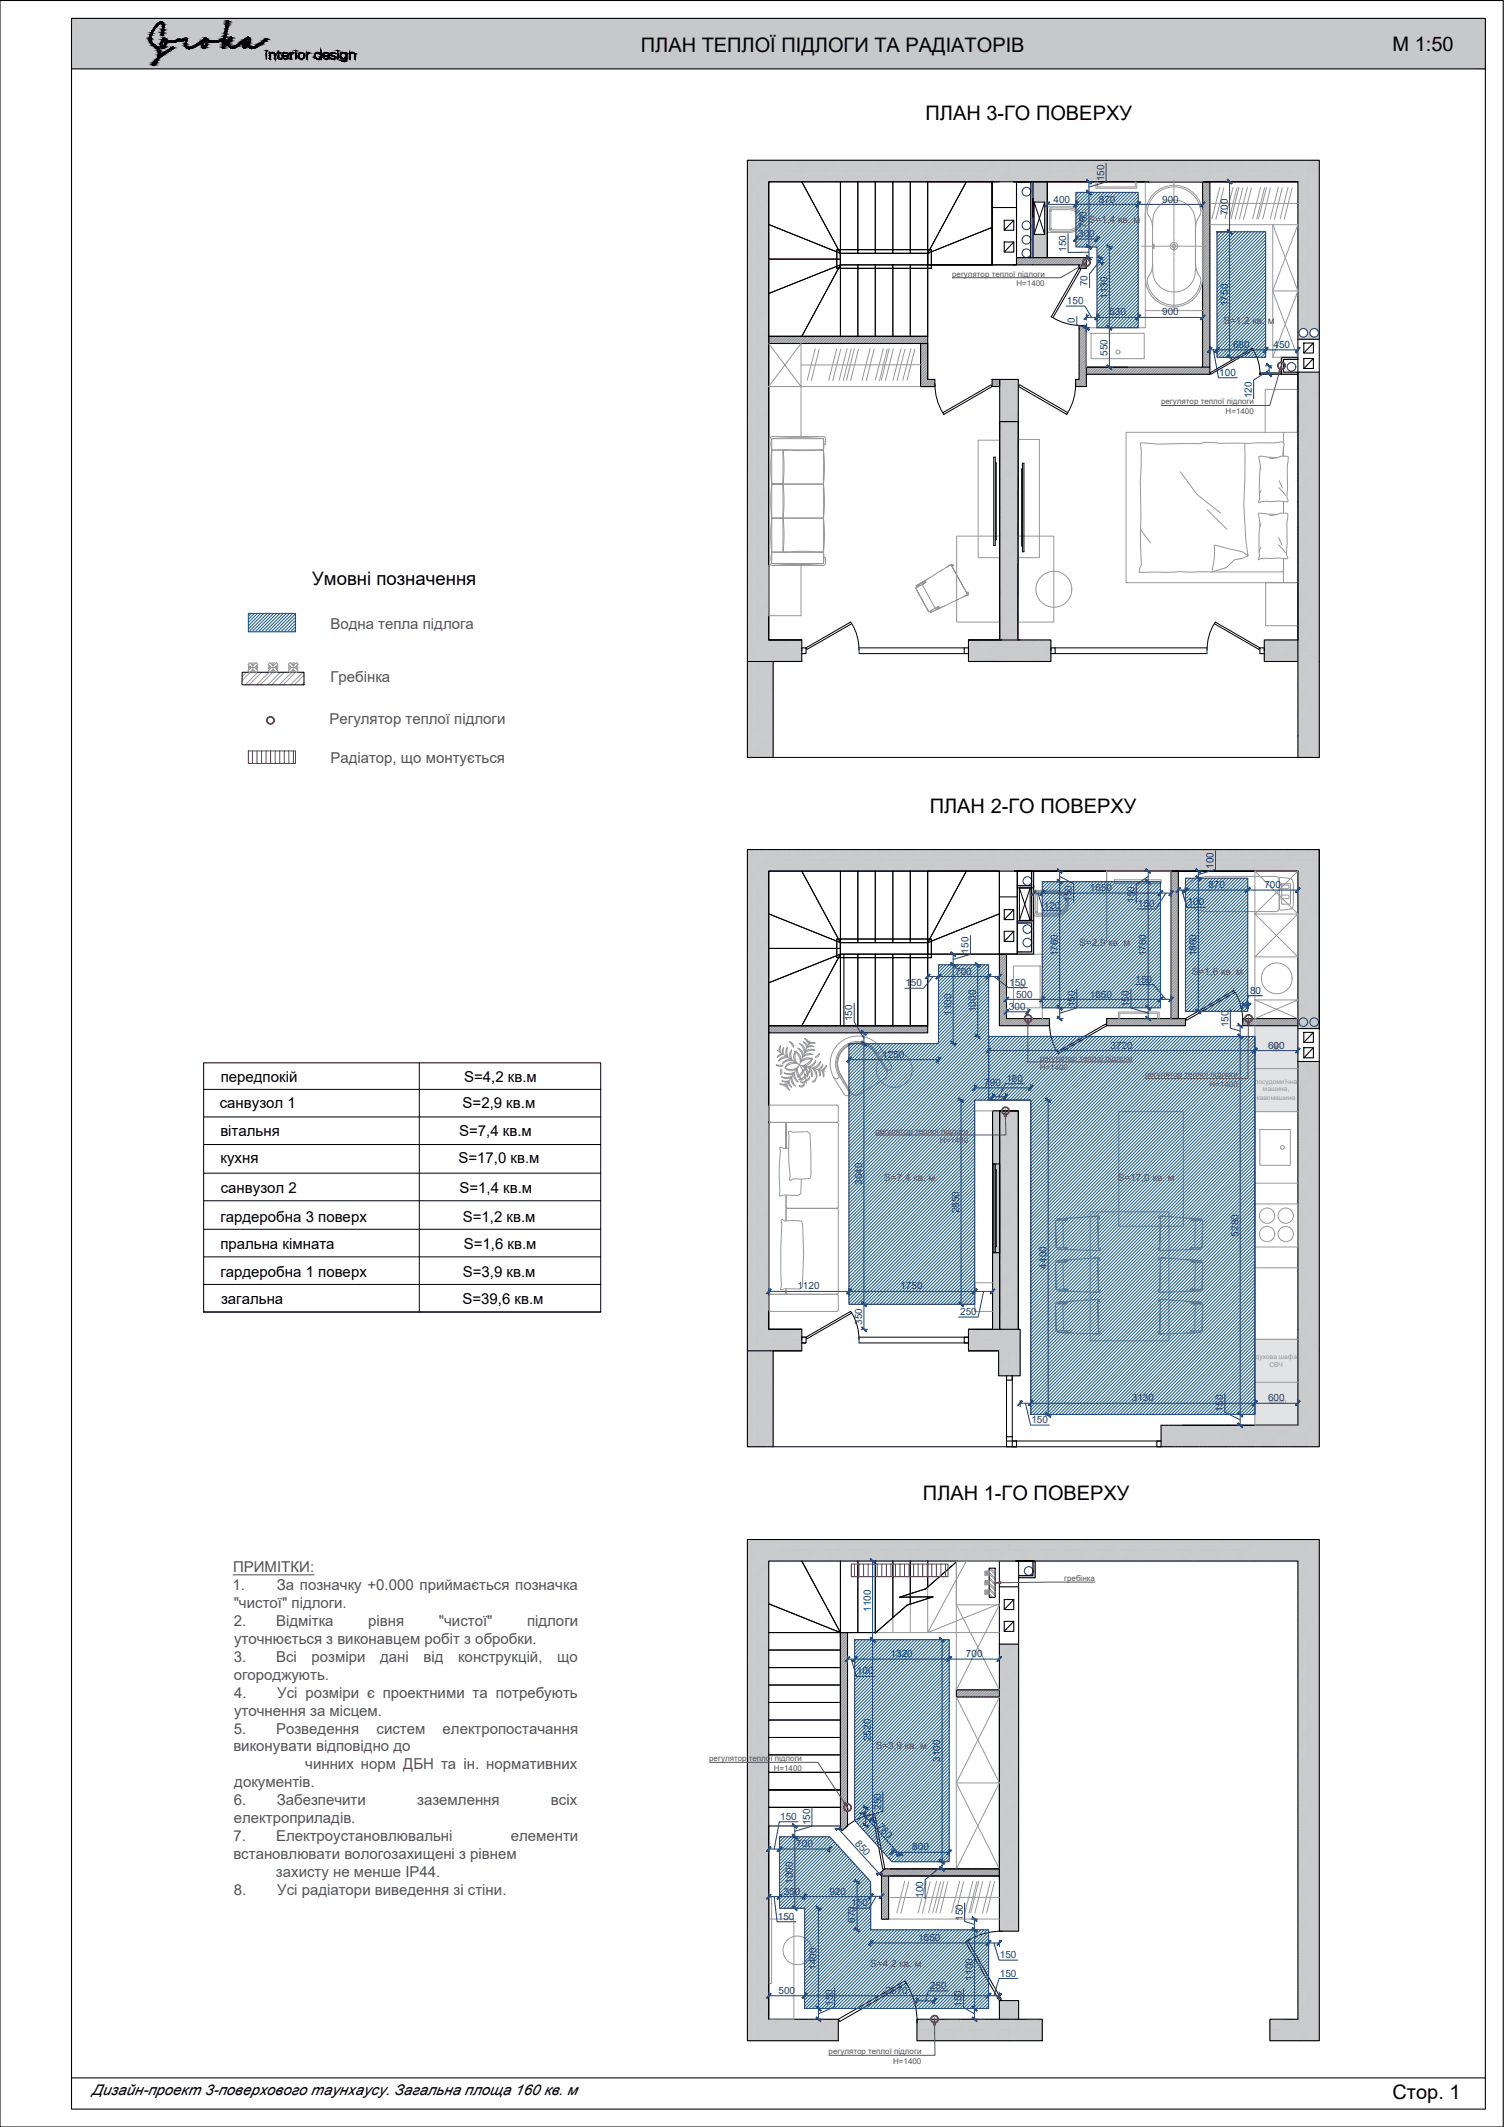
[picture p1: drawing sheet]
<svg xmlns="http://www.w3.org/2000/svg" width="420mm" height="594mm" viewBox="0 0 420 594" stroke-linecap="round" stroke-linejoin="round" font-family="sans-serif">
<defs><g id="words">
<g font-size="5.6">
<text x="179" y="14.4">ПЛАН ТЕПЛОЇ ПІДЛОГИ ТА РАДІАТОРІВ</text>
<text x="389" y="14.3">М 1:50</text>
<text x="258.6" y="33.6">ПЛАН 3-ГО ПОВЕРХУ</text>
<text x="259.7" y="227">ПЛАН 2-ГО ПОВЕРХУ</text>
<text x="257.8" y="419">ПЛАН 1-ГО ПОВЕРХУ</text>
<text x="389" y="586.2">Стор. 1</text>
</g>
<text font-size="5.2" x="87.2" y="163.3">Умовні позначення</text>
<g font-size="4.2" fill="#545454">
<text x="92.3" y="175.8">Водна тепла підлога</text>
<text x="92.3" y="190.6">Гребінка</text>
<text x="92.1" y="202.2">Регулятор теплої підлоги</text>
<text x="92.3" y="213">Радіатор, що монтується</text>
<text x="65.1" y="439">ПРИМІТКИ:</text>
<text x="65" y="444">1.</text>
<text x="65.3" y="449">&quot;чистої&quot; підлоги.</text>
<text x="77.3" y="444">За позначку +0.000 приймається позначка</text>
<text x="65.3" y="454">2.</text>
<text x="77.1" y="454">Відмітка</text>
<text x="102.9" y="454">рівня</text>
<text x="122.6" y="454">&quot;чистої&quot;</text>
<text x="147.2" y="454">підлоги</text>
<text x="65.4" y="459.1">уточнюється з виконавцем робіт з обробки.</text>
<text x="65.3" y="464.1">3.</text>
<text x="77.1" y="464.1">Всі</text>
<text x="87" y="464.1">розміри</text>
<text x="106.2" y="464.1">дані</text>
<text x="118.3" y="464.1">від</text>
<text x="128" y="464.1">конструкцій,</text>
<text x="155.7" y="464.1">що</text>
<text x="65.3" y="469.1">огороджують.</text>
<text x="65.4" y="474.2">4.</text>
<text x="65.4" y="479.2">уточнення за місцем.</text>
<text x="77.4" y="474.2">Усі розміри є проектними та потребують</text>
<text x="65.3" y="484.2">5.</text>
<text x="77.1" y="484.2">Розведення</text>
<text x="105.2" y="484.2">систем</text>
<text x="123.7" y="484.2">електропостачання</text>
<text x="65.2" y="489.2">виконувати відповідно до</text>
<text x="85.3" y="494.2">чинних норм ДБН та ін. нормативних</text>
<text x="65.4" y="499.2">документів.</text>
<text x="65.3" y="504.2">6.</text>
<text x="65.3" y="509.3">електроприладів.</text>
<text x="77.3" y="504.2">Забезпечити</text>
<text x="116.5" y="504.2">заземлення</text>
<text x="153.9" y="504.2">всіх</text>
<text x="65.2" y="514.3">7.</text>
<text x="77.1" y="514.3">Електроустановлювальні</text>
<text x="142.7" y="514.3">елементи</text>
<text x="65.2" y="519.3">встановлювати вологозахищені з рівнем</text>
<text x="77.1" y="524.3">захисту не менше IP44.</text>
<text x="65.3" y="529.3">8.</text>
<text x="77.4" y="529.3">Усі радіатори виведення зі стіни.</text>
</g>
<g font-size="4.2">
<text x="61.7" y="302.3">передпокій</text>
<text x="129.7" y="302.3">S=4,2 кв.м</text>
<text x="61.4" y="309.6">санвузол 1</text>
<text x="129.2" y="309.6">S=2,9 кв.м</text>
<text x="61.6" y="317.3">вітальня</text>
<text x="128.3" y="317.3">S=7,4 кв.м</text>
<text x="61.6" y="325">кухня</text>
<text x="128.1" y="325">S=17,0 кв.м</text>
<text x="61.7" y="333.2">санвузол 2</text>
<text x="128.4" y="333.2">S=1,4 кв.м</text>
<text x="61.6" y="341.2">гардеробна 3 поверх</text>
<text x="129.3" y="341.2">S=1,2 кв.м</text>
<text x="61.6" y="348.9">пральна кімната</text>
<text x="129.6" y="348.9">S=1,6 кв.м</text>
<text x="61.6" y="356.6">гардеробна 1 поверх</text>
<text x="129.3" y="356.6">S=3,9 кв.м</text>
<text x="61.8" y="364.1">загальна</text>
<text x="129.2" y="364.1">S=39,6 кв.м</text>
<text x="25.7" y="585.1">Дизайн-проект 3-поверхового таунхаусу. Загальна площа 160 кв. м</text>
</g>
<g font-size="2.8" fill="#22346e">
<text x="308.5" y="50.6" transform="rotate(-90 308.5 50.6)">150</text>
<text x="294.3" y="56.6">400</text>
<text x="307" y="56.6">870</text>
<text x="324.7" y="56.6">900</text>
<text x="303.7" y="63.7" transform="rotate(-90 303.7 63.7)">760</text>
<text x="297.9" y="70.3" transform="rotate(-90 297.9 70.3)">150</text>
<text x="301.2" y="66.2">300</text>
<text x="303.8" y="80" transform="rotate(-90 303.8 80)">70</text>
<text x="309.4" y="83.5" transform="rotate(-90 309.4 83.5)">1130</text>
<text x="298.1" y="84.9">150</text>
<text x="309.9" y="88.1">630</text>
<text x="324.7" y="88.1">900</text>
<text x="300.3" y="90.3" transform="rotate(-90 300.3 90.3)">0</text>
<text x="309.4" y="99.4" transform="rotate(-90 309.4 99.4)">550</text>
<text x="299.4" y="251.9" transform="rotate(-90 299.4 251.9)">150</text>
<text x="304.5" y="248.9">1650</text>
<text x="291.6" y="253.8">120</text>
<text x="316.9" y="252.1" transform="rotate(-90 316.9 252.1)">150</text>
<text x="317.9" y="253.3">150</text>
<text x="270.6" y="266.3" transform="rotate(-90 270.6 266.3)">150</text>
<text x="295.5" y="267.1" transform="rotate(-90 295.5 267.1)">1760</text>
<text x="320.2" y="267.1" transform="rotate(-90 320.2 267.1)">1760</text>
<text x="252.9" y="275.5">150</text>
<text x="266.8" y="272.2">700</text>
<text x="281.9" y="275.3">150</text>
<text x="317.2" y="274.5">150</text>
<text x="283.8" y="278.6">500</text>
<text x="300.3" y="281.4" transform="rotate(-90 300.3 281.4)">150</text>
<text x="304.5" y="278.6">1650</text>
<text x="315.4" y="281.4" transform="rotate(-90 315.4 281.4)">150</text>
<text x="238.1" y="285.2" transform="rotate(-90 238.1 285.2)">150</text>
<text x="265.8" y="283.7" transform="rotate(-90 265.8 283.7)">1100</text>
<text x="272.6" y="282.7" transform="rotate(-90 272.6 282.7)">1000</text>
<text x="281.9" y="282.1">300</text>
<text x="343.2" y="286.9" transform="rotate(-90 343.2 286.9)">150</text>
<text x="310.3" y="292.9">3720</text>
<text x="354.2" y="292.9">600</text>
<text x="246.5" y="295.4">1250</text>
<text x="275" y="303.3">790</text>
<text x="281.1" y="302.1">180</text>
<text x="240.8" y="331" transform="rotate(-90 240.8 331)">3640</text>
<text x="268" y="338.9" transform="rotate(-90 268 338.9)">2850</text>
<text x="345.9" y="345.4" transform="rotate(-90 345.9 345.4)">5280</text>
<text x="292.3" y="354.3" transform="rotate(-90 292.3 354.3)">4400</text>
<text x="222.8" y="360.1">1120</text>
<text x="251.5" y="360.1">1750</text>
<text x="240.8" y="370.1" transform="rotate(-90 240.8 370.1)">350</text>
<text x="268.2" y="367.3">250</text>
<text x="316.2" y="391.4">3130</text>
<text x="341.6" y="394.3" transform="rotate(-90 341.6 394.3)">150</text>
<text x="354.2" y="391.4">600</text>
<text x="288.1" y="397.5">150</text>
<text x="217.9" y="508.3">150</text>
<text x="226.3" y="509.8" transform="rotate(-90 226.3 509.8)">150</text>
<text x="222.5" y="515.9">700</text>
<text x="238.8" y="515" transform="rotate(48 238.8 515)">850</text>
<text x="221.5" y="526.2" transform="rotate(-90 221.5 526.2)">1000</text>
<text x="218.9" y="529.2">350</text>
<text x="231.7" y="529.2">920</text>
<text x="237.8" y="532.4">150</text>
<text x="217.3" y="536.3">150</text>
<text x="238.9" y="537" transform="rotate(-90 238.9 537)">670</text>
<text x="268.9" y="536.5" transform="rotate(-90 268.9 536.5)">150</text>
<text x="256.5" y="542.1">1650</text>
<text x="228.1" y="550.2" transform="rotate(-90 228.1 550.2)">1400</text>
<text x="279.3" y="547">150</text>
<text x="217.5" y="556.9">500</text>
<text x="247.4" y="556.9">2570</text>
<text x="259.8" y="555.5">250</text>
<text x="271.7" y="553.2" transform="rotate(-90 271.7 553.2)">1100</text>
<text x="279.3" y="552.1">150</text>
<text x="232.6" y="560.3" transform="rotate(-90 232.6 560.3)">150</text>
<text x="268.6" y="560.5" transform="rotate(-90 268.6 560.5)">150</text>
</g>
<g font-size="2.8" fill="#545454">
<text x="304.2" y="62.3">S=1,4 кв. м</text>
<text x="341.8" y="90.4">S=1,2 кв.</text>
<text x="354.2" y="90.4">м</text>
<text x="301.5" y="264.3">S=2,9 кв. м</text>
<text x="333" y="272.4">S=1,6 кв. м</text>
<text x="247" y="329.8">S=7,4 кв. м</text>
<text x="312.3" y="329.8">S=17,0 кв. м</text>
<text x="244.6" y="488.4">S=3,9 кв. м</text>
<text x="243.1" y="549.5">S=4,2 кв. м</text>
</g>
<g font-size="2.8" fill="#250095">
<text x="343" y="60.1" transform="rotate(-90 343 60.1)">700</text>
<text x="343" y="85.5" transform="rotate(-90 343 85.5)">1750</text>
<text x="344.5" y="97.2">680</text>
<text x="355.8" y="97.2">450</text>
<text x="340.6" y="105">100</text>
<text x="349.7" y="111.2" transform="rotate(-90 349.7 111.2)">120</text>
<text x="339" y="242.6" transform="rotate(-90 339 242.6)">100</text>
<text x="337.6" y="248.1">870</text>
<text x="353.2" y="248.1">700</text>
<text x="331.8" y="252.9">100</text>
<text x="334.2" y="267.1" transform="rotate(-90 334.2 267.1)">1860</text>
<text x="349.2" y="277.6">80</text>
<text x="243.2" y="450.2" transform="rotate(-90 243.2 450.2)">1100</text>
<text x="239.4" y="467.7">100</text>
<text x="248.8" y="462.8">1320</text>
<text x="269.8" y="462.8">700</text>
<text x="243.2" y="486.3" transform="rotate(-90 243.2 486.3)">2520</text>
<text x="262.6" y="492.1" transform="rotate(-90 262.6 492.1)">3100</text>
<text x="246.1" y="505.5" transform="rotate(-90 246.1 505.5)">250</text>
<text x="245" y="510.2" transform="rotate(48 245 510.2)">780</text>
<text x="254.8" y="516.8">800</text>
<text x="257.9" y="530.1" transform="rotate(-90 257.9 530.1)">100</text>
</g>
<g font-size="2.2" fill="#545454">
<text x="266" y="77.3">регулятор теплої підлоги</text>
<text x="284" y="79.9">Н=1400</text>
<text x="324.4" y="113">регулятор теплої підлоги</text>
<text x="342.4" y="115.6">Н=1400</text>
<text x="290.5" y="296.3">регулятор теплої підлоги</text>
<text x="290.5" y="299">Н=1400</text>
<text x="319.9" y="300.9">регулятор теплої підлоги</text>
<text x="337.9" y="303.6">Н=1400</text>
<text x="244.6" y="316.7">регулятор теплої підлоги</text>
<text x="262.6" y="319.3">Н=1400</text>
<text x="297.3" y="441.5">гребінка</text>
<text x="198.1" y="491.9">регулятор теплої підлоги</text>
<text x="216.2" y="494.6">Н=1400</text>
<text x="231.5" y="573.8">регулятор теплої підлоги</text>
<text x="249.5" y="576.4">Н=1400</text>
</g>
<g font-size="1.9" fill="#989898">
<text x="350.6" y="302.7">посудомиїчна</text>
<text x="352.8" y="304.9">машина,</text>
<text x="351.1" y="307.1">кавомашина</text>
<text x="350.8" y="379.6">духова шафа</text>
<text x="354.6" y="381.9">СВЧ</text>
<text x="354.6" y="392.1">котел</text>
</g>
</g></defs>
<g fill="#e2e3e4" stroke="#e2e3e4" stroke-width=".28">
<path d="M350.6 382.6h12z"/>
<path d="M350.6 286.5l12 6v-6zM350.6 286.5l12 6h-12z"/>
<path d="M356.5 292.5h6.1zM356.5 292.5h6.1z"/>
<path d="M350.6 292.5h5.9zM350.6 292.5h5.9z"/>
<path d="M350.6 292.5l12 6v-6zM350.6 292.5l12 6h-12z"/>
<path d="M350.6 298.5l12 12v-12zM350.6 298.5l12 12h-12z"/>
<path d="M350.6 374.1l12 8.5v-8.5zM350.6 374.1l12 8.5h-12z"/>
<path d="M350.6 382.6l12 3.5v-3.5zM350.6 382.6l12 3.5h-12z"/>
<path d="M350.6 386.1l12 6.8v-6.8zM350.6 386.1l12 6.8h-12z"/>
<path d="M357 392.9h5.6zM357 392.9h5.6z"/>
<path d="M350.6 392.9h6.4zM350.6 392.9h6.4z"/>
<path d="M357 392.9h5.6zM357 392.9h5.6z"/>
<path d="M350.6 392.9h6.4zM350.6 392.9h6.4z"/>
<path d="M350.6 392.9l12 5.2v-5.2zM350.6 392.9l12 5.2h-12z"/>
</g>
<g fill="#c7c8ca" stroke="#c7c8ca" stroke-width=".28">
<path d="M288.2 55.4h.4z"/>
<path d="M288 50.8l.6 4v-4zM288 50.8l.6 4h-.6zM288 54.8h.6zM288 54.8h.6z"/>
<path d="M288 54.8l.6 .6v-.6zM288 54.8l.6 .6h-.6z"/>
<path d="M288.6 50.8l4 4.6v-4.6zM288.6 50.8l4 4.6h-4z"/>
<path d="M288 55.4h.6zM288 55.4h.6z"/>
<path d="M288 55.4h.2zM288 55.4h.2z"/>
<path d="M288.6 55.4h4zM288.6 55.4h4z"/>
<path d="M288 55.4h.6zM288 55.4h.6zM288 55.4h.6zM288 55.4h.6z"/>
<path d="M288.6 55.4l4 1v-1zM288.6 55.4l4 1h-4z"/>
<path d="M288 55.4l.6 5.8v-5.8zM288 55.4l.6 5.8h-.6zM288 61.2h.6zM288 61.2h.6z"/>
<path d="M291.8 56.4l.8 9.1v-9.1zM291.8 56.4l.8 9.1h-.8z"/>
<path d="M288.6 56.4l.3 9.1v-9.1zM288.6 56.4l.3 9.1h-.3z"/>
<path d="M288.6 65.5l4 6.4v-6.4zM288.6 65.5l4 6.4h-4z"/>
<path d="M288 61.2l.6 10.7v-10.7zM288 61.2l.6 10.7h-.6z"/>
<path d="M358.6 99.8l4 .6v-.6zM358.6 99.8l4 .6h-4z"/>
<path d="M358 99.8l.6 4.1v-4.1zM358 99.8l.6 4.1h-.6z"/>
<path d="M358 103.9l4.6 .6v-.6zM358 103.9l4.6 .6h-4.6z"/>
<path d="M288.2 243.3l.6 4.1v-4.1zM288.2 243.3l.6 4.1h-.6z"/>
<path d="M288.2 247.4l.6 .6v-.6zM288.2 247.4l.6 .6h-.6z"/>
<path d="M284.2 247.4l4 .6v-.6zM284.2 247.4l4 .6h-4z"/>
<path d="M288.2 248l.6 9.2v-9.2zM288.2 248l.6 9.2h-.6z"/>
<path d="M284.2 257.2l4.6 .6v-.6zM284.2 257.2l4.6 .6h-4.6z"/>
<path d="M288.2 257.8l.6 8.1v-8.1zM288.2 257.8l.6 8.1h-.6z"/>
<path d="M284.2 265.9l4.6 .6v-.6zM284.2 265.9l4.6 .6h-4.6z"/>
<path d="M288.6 436l.6 4.1v-4.1zM288.6 436l.6 4.1h-.7z"/>
<path d="M284.6 440.1l4.6 .6v-.6zM284.6 440.1l4.6 .6h-4.6z"/>
<path d="M277.3 310.3l2 61v-61zM277.3 310.3l2 61h-2z"/>
</g>
<g fill="none" stroke="#c7c8ca" stroke-width=".28">
<path d="M209 44.8l-.2 .1M209.2 44.8l-.4 .4M209.5 44.8l-.7 .7M209.8 44.8l-1 .9M210 44.8l-1.2 1.2M210.3 44.8l-1.5 1.5M210.6 44.8l-1.8 1.7M210.8 44.8l-2 2M211.1 44.8l-2.3 2.3M211.4 44.8l-2.6 2.5M211.6 44.8l-2.8 2.8M211.9 44.8l-3.1 3.1"/>
<path d="M212.2 44.8l-3.4 3.3M212.4 44.8l-3.6 3.6M212.7 44.8l-3.9 3.9M213 44.8l-4.2 4.2M213.3 44.8l-4.5 4.4M213.5 44.8l-4.7 4.7M213.8 44.8l-5 5M214.1 44.8l-5.3 5.3M214.3 44.8l-5.5 5.5M214.6 44.8l-5.8 5.8M214.8 51.1l-6 5.9M214.8 51.3l-6 6"/>
<path d="M214.8 51.6l-6 6M214.8 51.9l-6 5.9M214.8 52.1l-6 6M214.8 52.4l-6 6M214.8 52.7l-6 6M214.8 52.9l-6 6M214.8 53.2l-6 6M214.8 53.5l-6 6M214.8 53.7l-6 6M214.8 54l-6 6M214.8 54.3l-6 6M214.8 54.5l-6 6.1"/>
<path d="M214.8 54.8l-6 6M214.8 55.1l-6 6M214.8 55.3l-6 6.1M214.8 55.6l-6 6.1M214.8 55.9l-6 6M214.8 56.2l-6 6M214.8 56.4l-6 6.1M214.8 56.7l-6 6M214.8 57l-6 6M214.8 57.2l-6 6.1M214.8 57.5l-6 6M214.8 57.8l-6 6"/>
<path d="M214.8 58.1l-6 6M214.8 58.3l-6 6M214.8 58.6l-6 6M214.8 58.9l-6 6M214.8 59.2l-6 5.9M214.8 59.4l-6 6M214.8 59.7l-6 6M214.8 60l-6 5.9M214.9 44.8l-6.1 6.1M215.1 44.8l-6.3 6.3M215.4 44.8l-6.6 6.6M215.7 44.8l-6.9 6.9"/>
<path d="M215.9 44.8l-7.1 7.1M216.2 44.8l-7.4 7.4M216.5 44.8l-7.7 7.7M216.7 44.8l-7.9 8M217 44.8l-8.2 8.2M217.3 44.8l-8.5 8.5M217.6 44.8l-8.8 8.8M217.8 44.8l-9 9M218.1 44.8l-9.3 9.3M218.4 44.8l-9.6 9.6M218.7 44.8l-9.9 9.8M218.9 44.8l-10.1 10.1"/>
<path d="M219.2 44.8l-10.4 10.4M219.5 44.8l-10.7 10.6M219.7 44.8l-10.9 10.9M220 44.8l-11.2 11.2M220.3 44.8l-11.5 11.4M220.5 44.8l-11.7 11.7M220.8 44.8l-12 12M221.1 44.8l-6 6M221.3 44.8l-6 6M221.6 44.8l-6 6M221.9 44.8l-6 6M222.2 44.8l-6 6"/>
<path d="M222.4 44.8l-6 6M222.7 44.8l-6 6M223 44.8l-6 6M223.2 44.8l-6 6M223.5 44.8l-6 6M223.8 44.8l-6 6M224 44.8l-6 6M224.3 44.8l-6 6M224.6 44.8l-6 6M224.8 44.8l-6 6M225.1 44.8l-6 6M225.4 44.8l-6 6"/>
<path d="M225.6 44.8l-5.9 6M225.9 44.8l-6 6M226.2 44.8l-6 6M226.4 44.8l-5.9 6M226.7 44.8l-6 6M227 44.8l-6 6M227.2 44.8l-5.9 6M227.5 44.8l-6 6M227.8 44.8l-6 6M228.1 44.8l-6 6M228.3 44.8l-6 6M228.6 44.8l-6 6"/>
<path d="M228.9 44.8l-6 6M229.2 44.8l-6.1 6M229.4 44.8l-6 6M229.7 44.8l-6 6M230 44.8l-6.1 6M230.2 44.8l-6 6M230.5 44.8l-6 6M230.8 44.8l-6.1 6M231.1 44.8l-6.1 6M231.3 44.8l-6 6M231.6 44.8l-6 6M231.9 44.8l-6.1 6"/>
<path d="M232.1 44.8l-6 6M232.4 44.8l-6 6M232.7 44.8l-6 6M232.9 44.8l-6 6M233.2 44.8l-6 6M233.5 44.8l-6 6M233.7 44.8l-6 6M234 44.8l-6 6M234.3 44.8l-6 6M234.5 44.8l-5.9 6M234.8 44.8l-6 6M235.1 44.8l-6 6"/>
<path d="M235.3 44.8l-5.9 6M235.6 44.8l-6 6M235.9 44.8l-6 6M236.1 44.8l-5.9 6M236.4 44.8l-6 6M236.7 44.8l-6 6M237 44.8l-6 6M237.2 44.8l-6 6M237.5 44.8l-6 6M237.8 44.8l-6 6M238 44.8l-6 6M238.3 44.8l-6 6"/>
<path d="M238.6 44.8l-6 6M238.8 44.8l-6 6M239.1 44.8l-6 6M239.4 44.8l-6 6M239.6 44.8l-6 6M239.9 44.8l-6 6M240.2 44.8l-6 6M240.5 44.8l-6 6M240.7 44.8l-6 6M241 44.8l-6 6M241.3 44.8l-6 6M241.6 44.8l-6.1 6"/>
<path d="M241.8 44.8l-6 6M242.1 44.8l-6 6M242.4 44.8l-6.1 6M242.6 44.8l-6 6M242.9 44.8l-6 6M243.2 44.8l-6 6M243.4 44.8l-6 6M243.7 44.8l-6 6M244 44.8l-6 6M244.2 44.8l-5.9 6M244.5 44.8l-6 6M244.8 44.8l-6 6"/>
<path d="M245 44.8l-5.9 6M245.3 44.8l-6 6M245.6 44.8l-6 6M245.9 44.8l-6 6M246.1 44.8l-6 6M246.4 44.8l-6 6M246.7 44.8l-6 6M246.9 44.8l-6 6M247.2 44.8l-6 6M247.5 44.8l-6 6M247.7 44.8l-6 6M248 44.8l-6 6"/>
<path d="M248.3 44.8l-6 6M248.5 44.8l-6 6M248.8 44.8l-6 6M249.1 44.8l-6 6M249.3 44.8l-5.9 6M249.6 44.8l-6 6M249.9 44.8l-6 6M250.1 44.8l-5.9 6M250.4 44.8l-6 6M250.7 44.8l-6 6M251 44.8l-6 6M251.2 44.8l-6 6"/>
<path d="M251.5 44.8l-6 6M251.8 44.8l-6 6M252.1 44.8l-6.1 6M252.3 44.8l-6 6M252.6 44.8l-6 6M252.9 44.8l-6.1 6M253.1 44.8l-6 6M253.4 44.8l-6 6M253.7 44.8l-6.1 6M253.9 44.8l-6 6M254.2 44.8l-6 6M254.5 44.8l-6 6"/>
<path d="M254.8 44.8l-6 6M255 44.8l-6 6M255.3 44.8l-6 6M255.6 44.8l-6 6M255.8 44.8l-6 6M256.1 44.8l-6 6M256.4 44.8l-6 6M256.6 44.8l-6 6M256.9 44.8l-6 6M257.2 44.8l-6 6M257.4 44.8l-6 6M257.7 44.8l-6 6"/>
<path d="M258 44.8l-6 6M258.2 44.8l-5.9 6M258.5 44.8l-6 6M258.8 44.8l-6 6M259 44.8l-5.9 6M259.3 44.8l-6 6M259.6 44.8l-6 6M259.8 44.8l-5.9 6M260.1 44.8l-6 6M260.4 44.8l-6 6M260.7 44.8l-6 6M260.9 44.8l-6 6"/>
<path d="M261.2 44.8l-6 6M261.5 44.8l-6 6M261.7 44.8l-6 6M262 44.8l-6 6M262.3 44.8l-6 6M262.6 44.8l-6.1 6M262.8 44.8l-6 6M263.1 44.8l-6 6M263.4 44.8l-6.1 6M263.7 44.8l-6.1 6M263.9 44.8l-6 6M264.2 44.8l-6 6"/>
<path d="M264.5 44.8l-6.1 6M264.7 44.8l-6 6M265 44.8l-6 6M265.3 44.8l-6.1 6M265.5 44.8l-6 6M265.8 44.8l-6 6M266.1 44.8l-6 6M266.3 44.8l-6 6M266.6 44.8l-6 6M266.9 44.8l-6 6M267.1 44.8l-5.9 6M267.4 44.8l-6 6"/>
<path d="M267.7 44.8l-6 6M267.9 44.8l-5.9 6M268.2 44.8l-6 6M268.5 44.8l-6 6M268.7 44.8l-5.9 6M269 44.8l-6 6M269.3 44.8l-6 6M269.6 44.8l-6 6M269.8 44.8l-6 6M270.1 44.8l-6 6M270.4 44.8l-6 6M270.6 44.8l-6 6"/>
<path d="M270.9 44.8l-6 6M271.2 44.8l-6 6M271.4 44.8l-6 6M271.7 44.8l-6 6M272 44.8l-6 6M272.2 44.8l-6 6M272.5 44.8l-6 6M272.8 44.8l-6 6M273 44.8l-5.9 6M273.3 44.8l-6 6M273.6 44.8l-6 6M273.9 44.8l-6 6"/>
<path d="M274.2 44.8l-6.1 6M274.4 44.8l-6 6M274.7 44.8l-6 6M275 44.8l-6.1 6M275.2 44.8l-6 6M275.5 44.8l-6 6M275.8 44.8l-6.1 6M276 44.8l-6 6M276.3 44.8l-6 6M276.6 44.8l-6 6M276.8 44.8l-6 6M277.1 44.8l-6 6"/>
<path d="M277.4 44.8l-6 6M277.6 44.8l-5.9 6M277.9 44.8l-6 6M278.2 44.8l-6 6M278.5 44.8l-6 6M278.7 44.8l-6 6M279 44.8l-6 6M279.3 44.8l-6 6M279.5 44.8l-6 6M279.8 44.8l-6 6M280.1 44.8l-6 6M280.3 44.8l-6 6"/>
<path d="M280.6 44.8l-6 6M280.9 44.8l-6 6M281.1 44.8l-6 6M281.4 44.8l-6 6M281.7 44.8l-6 6M281.9 47.8l-3 3M281.9 48.1l-2.7 2.7M281.9 48.4l-2.5 2.4M281.9 48.6l-2.2 2.2M281.9 48.9l-1.9 1.9M281.9 49.2l-1.7 1.6M281.9 49.4l-1.4 1.4"/>
<path d="M281.9 49.7l-1.1 1.1M281.9 50l-.8 .8M281.9 50.2l-.6 .6M281.9 50.5l-.3 .3M281.9 44.8l-5.9 6M282 47.8l-.1 .1M282.2 44.8l-6 6M282.3 47.8l-.4 .3M282.5 44.8l-6 6M282.5 47.8l-.6 .6M282.7 44.8l-5.9 6M282.8 47.8l-.9 .9"/>
<path d="M283 44.8l-6 6M283.1 47.8l-1.2 1.2M283.3 44.8l-6 6M283.3 47.8l-1.4 1.4M283.5 44.8l-5.9 6M283.6 47.8l-1.7 1.7M283.8 44.8l-6 6M283.9 47.8l-2 2M284.1 44.8l-6 6M284.1 47.8l-2.2 2.3M284.4 44.8l-6 6M284.4 47.8l-2.5 2.5"/>
<path d="M284.6 44.8l-6 6M284.7 47.8l-2.8 2.8M284.9 44.8l-3 3M284.9 47.8l-2.9 3M285.2 44.8l-3 3M285.2 47.8l-3 3M285.5 44.8l-3.1 3M285.5 47.8l-3 3M285.7 44.8l-3 3M286 44.8l-3 3M286 47.8l-3 3M286.3 44.8l-3 3"/>
<path d="M286.3 47.8l-3 3M286.5 44.8l-3 3M286.6 47.8l-3 3M286.8 44.8l-3 3M286.9 47.8l-3.1 3M287.1 44.8l-3 3M287.1 47.8l-3 3M287.4 44.8l-3 3M287.4 47.8l-3 3M287.6 44.8l-3 3M287.9 44.8l-3 3M287.9 47.8l-3 3"/>
<path d="M288.2 44.8l-3 3M288.2 47.8l-3 3M288.4 44.8l-3 3M288.5 47.8l-3 3M288.7 44.8l-5.9 6M288.7 47.8l-3 3M289 44.8l-3 3M289 47.8l-3 3M289.2 44.8l-3 3M289.3 47.8l-3 3M289.5 44.8l-3 3M289.6 47.8l-3 3"/>
<path d="M289.8 44.8l-3 3M290 44.8l-3 3M290.1 47.8l-3 3M290.3 44.8l-3 3M290.4 47.8l-3 3M290.6 44.8l-6 6M290.8 44.8l-3 3M290.9 47.8l-3 3M291.1 44.8l-3 3M291.2 47.8l-3 3M291.4 44.8l-3 3M291.4 47.8l-3 3"/>
<path d="M291.6 44.8l-2.9 3M291.9 44.8l-3 3M292 47.8l-3 3M292.2 44.8l-3 3M292.2 47.8l-3 3M292.4 44.8l-2.9 3M292.5 47.8l-3 3M292.7 44.8l-5.9 6M293 44.8l-3 3M293 47.8l-3 3M293.3 44.8l-3 3M293.3 47.8l-3 3"/>
<path d="M293.5 44.8l-5.9 6M293.6 47.8l-3 3M293.8 44.8l-3 3M293.8 47.8l-2.9 3M294.1 44.8l-3 3M294.1 47.8l-3 3M294.3 44.8l-3 3M294.4 47.8l-3 3M294.6 44.8l-5.9 6M294.9 44.8l-3 3M294.9 47.8l-3 3M295.1 44.8l-3 3"/>
<path d="M295.2 47.8l-3 3M295.4 44.8l-3 3M295.5 47.8l-3 3M295.7 44.8l-5.9 6M296 44.8l-3.1 3M296 47.8l-3 3M296.2 44.8l-3 3M296.3 47.8l-3 3M296.5 44.8l-3 3M296.5 47.8l-3 3M296.8 44.8l-3 3M296.8 47.8l-3 3"/>
<path d="M297.1 44.8l-3.1 3M297.1 47.8l-3 3M297.3 44.8l-3 3M297.3 47.8l-3 3M297.6 44.8l-5.9 6M297.9 44.8l-3 3M297.9 47.8l-3 3M298.1 44.8l-3 3M298.2 47.8l-3.1 3M298.4 44.8l-3 3M298.4 47.8l-3 3M298.7 44.8l-6 6"/>
<path d="M298.9 44.8l-3 3M299 47.8l-3 3M299.2 44.8l-3 3M299.3 47.8l-3.1 3M299.5 44.8l-3 3M299.5 47.8l-3 3M299.7 44.8l-3 3M299.8 47.8l-3 3M300 44.8l-3 3M300.1 47.8l-3 3M300.3 44.8l-3 3M300.3 47.8l-3 3"/>
<path d="M300.5 44.8l-5.9 6M300.6 47.8l-3 3M300.8 44.8l-3 3M300.9 47.8l-3 3M301.1 44.8l-3 3M301.1 47.8l-3 3M301.3 44.8l-2.9 3M301.4 47.8l-3 3M301.6 44.8l-5.9 6M301.9 44.8l-3 3M301.9 47.8l-3 3M302.2 44.8l-3 3"/>
<path d="M302.2 47.8l-3 3M302.4 44.8l-3 3M302.5 47.8l-3 3M302.7 44.8l-3 3M302.7 47.8l-2.9 3M303 44.8l-3 3M303 47.8l-3 3M303.2 44.8l-3 3M303.3 47.8l-3 3M303.5 44.8l-3 3M303.5 47.8l-2.9 3M303.8 44.8l-3 3"/>
<path d="M303.8 47.8l-3 3M304 44.8l-3 3M304.1 47.8l-3 3M304.3 44.8l-3 3M304.4 47.8l-3 3M304.6 44.8l-5.9 6M304.8 44.8l-3 3M304.9 47.8l-3 3M305.1 44.8l-3 3M305.2 47.8l-3 3M305.4 44.8l-3 3M305.4 47.8l-3 3"/>
<path d="M305.6 44.8l-3 3M305.7 47.8l-3 3M305.9 44.8l-3 3M306 47.8l-3 3M306.2 44.8l-3 3M306.2 47.8l-3 3M306.5 44.8l-3 3M306.7 44.8l-3 3M306.8 47.8l-3 3M307 44.8l-3 3M307 47.8l-3 3M307.3 44.8l-3 3"/>
<path d="M307.3 47.8l-3 3M307.6 44.8l-6 6M307.8 44.8l-3 3M307.8 47.8l-3 3M308.1 44.8l-3 3M308.1 47.8l-3 3M308.4 44.8l-3 3M308.4 47.8l-3 3M308.6 44.8l-3 3M308.7 47.8l-3 3M308.9 44.8l-3 3M308.9 47.8l-3 3"/>
<path d="M309.2 44.8l-3 3M309.2 47.8l-3 3M309.4 44.8l-5.9 6M309.7 44.8l-3 3M309.8 47.8l-3.1 3M310 44.8l-3 3M310 47.8l-3 3M310.2 44.8l-2.9 3M310.3 47.8l-3 3M310.5 44.8l-5.9 6M310.8 44.8l-3 3M310.8 47.8l-3 3"/>
<path d="M311.1 44.8l-3 3M311.1 47.8l-3 3M311.3 44.8l-3 3M311.4 47.8l-3 3M311.6 44.8l-3 3M311.6 47.8l-2.9 3M311.9 44.8l-3 3M311.9 47.8l-3 3M312.1 44.8l-3 3M312.2 47.8l-3 3M312.4 44.8l-5.9 6M312.7 44.8l-3 3"/>
<path d="M312.7 47.8l-3 3M312.9 44.8l-3 3M313 47.8l-3 3M313.2 44.8l-3 3M313.3 47.8l-3 3M313.5 44.8l-5.9 6M313.7 44.8l-3 3M313.8 47.8l-3 3M314 44.8l-3 3M314.1 47.8l-3 3M314.3 44.8l-3 3M314.3 47.8l-3 3"/>
<path d="M314.5 44.8l-3 3M314.6 47.8l-3 3M314.8 44.8l-3 3M314.9 47.8l-3 3M315.1 44.8l-3 3M315.1 47.8l-3 3M315.3 44.8l-5.8 6M315.4 47.8l-3 3M315.6 44.8l-3 3M315.7 47.8l-3 3M315.9 44.8l-3 3M315.9 47.8l-3 3"/>
<path d="M316.1 44.8l-2.9 3M316.2 47.8l-3 3M316.4 44.8l-5.9 6M316.7 44.8l-3 3M316.7 47.8l-3 3M317 44.8l-3 3M317 47.8l-3 3M317.2 44.8l-3 3M317.3 47.8l-3 3M317.5 44.8l-3 3M317.5 47.8l-2.9 3M317.8 44.8l-3 3"/>
<path d="M317.8 47.8l-3 3M318.1 44.8l-3.1 3M318.1 47.8l-3 3M318.3 44.8l-3 3M318.6 44.8l-3 3M318.6 47.8l-3 3M318.9 44.8l-3.1 3M318.9 47.8l-3 3M319.1 44.8l-3 3M319.2 47.8l-3 3M319.4 44.8l-5.9 6M319.7 44.8l-3 3"/>
<path d="M319.7 47.8l-3 3M320 44.8l-3.1 3M320 47.8l-3 3M320.2 44.8l-3 3M320.3 47.8l-3.1 3M320.5 44.8l-3 3M320.5 47.8l-3 3M320.8 44.8l-3 3M320.8 47.8l-3 3M321 44.8l-3 3M321.1 47.8l-3 3M321.3 44.8l-5.9 6"/>
<path d="M321.6 44.8l-3 3M321.6 47.8l-3 3M321.8 44.8l-3 3M321.9 47.8l-3 3M322.1 44.8l-3 3M322.2 47.8l-3 3M322.4 44.8l-6 6M322.6 44.8l-3 3M322.7 47.8l-3 3M322.9 44.8l-3 3M323 47.8l-3 3M323.2 44.8l-3 3"/>
<path d="M323.2 47.8l-3 3M323.4 44.8l-3 3M323.5 47.8l-3 3M323.7 44.8l-3 3M323.8 47.8l-3 3M324 44.8l-3 3M324 47.8l-3 3M324.2 44.8l-5.9 6M324.3 47.8l-3 3M324.5 44.8l-3 3M324.6 47.8l-3 3M324.8 44.8l-3 3"/>
<path d="M324.8 47.8l-3 3M325 44.8l-2.9 3M325.1 47.8l-3 3M325.3 44.8l-5.9 6M325.6 44.8l-3 3M325.6 47.8l-3 3M325.9 44.8l-3 3M325.9 47.8l-3 3M326.1 44.8l-3 3M326.2 47.8l-3 3M326.4 44.8l-3 3M326.4 47.8l-2.9 3"/>
<path d="M326.7 44.8l-3 3M326.7 47.8l-3 3M326.9 44.8l-3 3M327 47.8l-3 3M327.2 44.8l-3 3M327.2 47.8l-2.9 3M327.5 44.8l-3 3M327.5 47.8l-3 3M327.7 44.8l-3 3M327.8 47.8l-3 3M328 44.8l-3 3M328.1 47.8l-3 3"/>
<path d="M328.3 44.8l-5.9 6M328.5 44.8l-3 3M328.6 47.8l-3 3M328.8 44.8l-3 3M328.9 47.8l-3 3M329.1 44.8l-3 3M329.1 47.8l-3 3M329.4 44.8l-3.1 3M329.4 47.8l-3 3M329.6 44.8l-3 3M329.7 47.8l-3 3M329.9 44.8l-3 3"/>
<path d="M329.9 47.8l-3 3M330.2 44.8l-3 3M330.5 44.8l-3.1 3M330.5 47.8l-3 3M330.7 44.8l-3 3M330.8 47.8l-3.1 3M331 44.8l-3 3M331 47.8l-3 3M331.3 44.8l-6 6M331.5 44.8l-3 3M331.6 47.8l-3.1 3M331.8 44.8l-3 3"/>
<path d="M331.9 47.8l-3.1 3M332.1 44.8l-3 3M332.1 47.8l-3 3M332.3 44.8l-3 3M332.4 47.8l-3 3M332.6 44.8l-3 3M332.7 47.8l-3.1 3M332.9 44.8l-3 3M332.9 47.8l-3 3M333.1 44.8l-5.9 6M333.4 44.8l-3 3M333.5 47.8l-3 3"/>
<path d="M333.7 44.8l-3 3M333.7 47.8l-3 3M333.9 44.8l-2.9 3M334 47.8l-3 3M334.2 44.8l-5.9 6M334.5 44.8l-3 3M334.5 47.8l-3 3M334.8 44.8l-3 3M334.8 47.8l-3 3M335 44.8l-3 3M335.1 47.8l-3 3M335.3 44.8l-3 3"/>
<path d="M335.3 47.8l-2.9 3M335.6 44.8l-3 3M335.6 47.8l-3 3M335.8 44.8l-3 3M335.9 47.8l-3 3M336.1 44.8l-5.9 6M336.1 47.8l-2.9 3M336.4 44.8l-3 3M336.4 47.8l-3 3M336.6 44.8l-3 3M336.7 47.8l-3 3M336.9 44.8l-3 3"/>
<path d="M337 47.8l-3 3M337.2 44.8l-5.9 6M337.4 44.8l-3 3M337.5 47.8l-3 3M337.7 44.8l-3 3M337.8 47.8l-3 3M338 44.8l-3 3M338 47.8l-3 3M338.2 44.8l-3 3M338.3 47.8l-3 3M338.5 44.8l-3 3M338.6 47.8l-3 3"/>
<path d="M338.8 44.8l-3 3M338.8 47.8l-3 3M339 44.8l-2.9 3M339.3 44.8l-3 3M339.6 44.8l-3 3M339.6 47.8l-3 3M339.9 44.8l-3 3M339.9 47.8l-3 3M340.1 44.8l-5.9 6M340.4 44.8l-3 3M340.4 47.8l-3 3M340.7 44.8l-3 3"/>
<path d="M340.7 47.8l-3 3M341 44.8l-3.1 3M341 47.8l-3 3M341.2 44.8l-3 3M341.2 47.8l-2.9 3M341.5 44.8l-3 3M341.5 47.8l-3 3M341.8 44.8l-3 3M341.8 47.8l-3 3M342 44.8l-5.9 6M342.3 44.8l-5.9 6M342.6 44.8l-3 3"/>
<path d="M342.6 47.8l-3 3M342.8 44.8l-2.9 3M342.9 47.8l-3 3M343.1 44.8l-5.9 6M343.2 47.8l-3.1 3M343.4 44.8l-3 3M343.4 47.8l-3 3M343.7 44.8l-3 3M343.7 47.8l-3 3M343.9 44.8l-3 3M344 47.8l-3 3M344.2 44.8l-3 3"/>
<path d="M344.2 47.8l-3 3M344.5 44.8l-3 3M344.5 47.8l-3 3M344.7 44.8l-3 3M344.8 47.8l-3 3M345 44.8l-5.9 6M345.3 44.8l-6 6M345.5 44.8l-3 3M345.6 47.8l-3 3M345.8 44.8l-3 3M345.9 47.8l-3 3M346.1 44.8l-3 3"/>
<path d="M346.1 47.8l-3 3M346.3 44.8l-3 3M346.4 47.8l-3 3M346.6 44.8l-3 3M346.7 47.8l-3 3M346.9 44.8l-3 3M346.9 47.8l-3 3M347.1 44.8l-3 3M347.2 47.8l-3 3M347.4 44.8l-3 3M347.5 47.8l-3 3M347.7 44.8l-3 3"/>
<path d="M347.7 47.8l-3 3M347.9 44.8l-5.8 6M348 47.8l-3 3M348.2 44.8l-5.9 6M348.5 44.8l-3 3M348.5 47.8l-3 3M348.7 44.8l-2.9 3M348.8 47.8l-3 3M349 44.8l-3 3M349.1 47.8l-3 3M349.3 44.8l-3 3M349.3 47.8l-3 3"/>
<path d="M349.6 44.8l-3 3M349.6 47.8l-3 3M349.8 44.8l-3 3M349.9 47.8l-3 3M350.1 44.8l-3 3M350.1 47.8l-2.9 3M350.4 44.8l-3 3M350.4 47.8l-3 3M350.6 44.8l-3 3M350.7 47.8l-3 3M350.9 44.8l-3 3M351 47.8l-3 3"/>
<path d="M351.2 44.8l-5.9 6M351.5 44.8l-3.1 3M351.5 47.8l-3 3M351.7 44.8l-3 3M351.8 47.8l-3 3M352 44.8l-3 3M352 47.8l-3 3M352.3 44.8l-3.1 3M352.3 47.8l-3 3M352.6 44.8l-3.1 3M352.6 47.8l-3 3M352.8 44.8l-3 3"/>
<path d="M352.8 47.8l-3 3M353.1 44.8l-3 3M353.1 47.8l-3 3M353.4 44.8l-3 3M353.4 47.8l-3 3M353.6 44.8l-3 3M353.7 47.8l-3.1 3M353.9 44.8l-3 3M353.9 47.8l-3 3M354.2 44.8l-6 6M354.4 44.8l-3 3M354.5 47.8l-3 3"/>
<path d="M354.7 44.8l-3 3M354.8 47.8l-3.1 3M355 44.8l-3 3M355 47.8l-3 3M355.2 44.8l-3 3M355.3 47.8l-3 3M355.5 44.8l-3 3M355.6 47.8l-3 3M355.8 44.8l-3 3M355.8 47.8l-3 3M356 44.8l-3 3M356.1 47.8l-3 3"/>
<path d="M356.3 44.8l-3 3M356.4 47.8l-3 3M356.6 44.8l-3 3M356.6 47.8l-3 3M356.8 44.8l-2.9 3M356.9 47.8l-3 3M357.1 44.8l-5.9 6M357.4 44.8l-3 3M357.4 47.8l-3 3M357.7 44.8l-3 3M357.7 47.8l-3 3M357.9 44.8l-3 3"/>
<path d="M358 47.8l-3 3M358.2 44.8l-3 3M358.2 47.8l-3 3M358.5 44.8l-3 3M358.5 47.8l-3 3M358.7 44.8l-3 3M358.8 47.8l-3 3M359 44.8l-3 3M359 47.8l-2.9 3M359.3 44.8l-3 3M359.3 47.8l-3 3M359.5 44.8l-3 3"/>
<path d="M359.6 47.8l-3 3M359.8 44.8l-3 3M359.9 47.8l-3 3M360.1 44.8l-5.9 6M360.3 44.8l-3 3M360.4 47.8l-3 3M360.6 44.8l-3 3M360.7 47.8l-3 3M360.9 44.8l-3 3M360.9 47.8l-3 3M361.1 44.8l-3 3M361.2 47.8l-3 3"/>
<path d="M361.4 44.8l-3 3M361.5 47.8l-3 3M361.7 44.8l-3 3M361.7 47.8l-3 3M361.9 44.8l-3 3M362 47.8l-3 3M362.2 44.8l-3 3M362.3 47.8l-3 3M362.5 44.8l-3 3M362.5 47.8l-3 3M362.8 44.8l-3 3M362.8 47.8l-3 3"/>
<path d="M363.1 44.8l-6 6M363.1 47.8l-3 3M363.3 44.8l-3 3M363.3 47.8l-3 3M363.6 44.8l-3 3M363.6 47.8l-3 3M363.9 44.8l-3.1 3M363.9 47.8l-3 3M364.1 44.8l-3 3M364.2 47.8l-3.1 3M364.4 44.8l-3 3M364.4 47.8l-3 3"/>
<path d="M364.7 44.8l-3 3M364.7 47.8l-3 3M364.9 44.8l-3 3M365 47.8l-3 3M365.2 44.8l-3 3M365.3 47.8l-3.1 3M365.5 44.8l-3 3M365.5 47.8l-3 3M365.5 45.8l1.1-1-3 3M365.5 44.9l-2.7 2.9M365.8 44.8l-.3 .2M366 44.8l-3 3"/>
<path d="M366.1 44.8l-.6 .5M366.3 44.8l-3 3M366.4 44.8l-.9 .8M366.8 44.8l-3 3M366.9 44.8l-1.4 1.3M367.1 44.8l-3 3M367.2 44.8l-1.7 1.6M367.4 44.8l-3 3M367.5 44.8l-2 1.8M367.6 44.8l-3 3M367.7 44.8l-2.2 2.1M367.9 44.8l-3 3"/>
<path d="M368 44.8l-2.5 2.4M368.2 44.8l-3 3M368.3 44.8l-2.8 2.6M368.4 44.8l-3 3M368.5 44.8l-3 2.9M368.6 44.9l-2.9 2.9M368.6 45l-6 6M368.6 45.2l-6 6M368.6 45.5l-6 6M368.6 45.8l-6 6M368.6 46l-6 6M368.6 46.3l-6 6"/>
<path d="M368.6 46.6l-6 6M368.6 46.8l-6 6M368.6 47.1l-6 6M368.6 47.4l-6 6M368.6 47.7l-6 6M368.6 47.9l-6 6M368.6 48.2l-6 6M368.6 48.5l-6 6M368.6 48.7l-6 6.1M368.6 49l-6 6M368.6 49.3l-6 6M368.6 49.5l-6 6.1"/>
<path d="M368.6 49.8l-6 6M368.6 50.1l-6 6M368.6 50.3l-6 6.1M368.6 50.6l-6 6M368.6 50.9l-6 6M368.6 51.2l-6 6M368.6 51.4l-6 6M368.6 51.7l-6 6M368.6 52l-6 6M368.6 52.3l-6 5.9M368.6 52.5l-6 6M368.6 52.8l-6 6"/>
<path d="M368.6 53.1l-6 6M368.6 53.3l-6 6M368.6 53.6l-6 6M368.6 53.9l-6 6M368.6 54.1l-6 6M368.6 54.4l-6 6M368.6 54.7l-6 6M368.6 54.9l-6 6M368.6 55.2l-6 6M368.6 55.5l-6 6M368.6 55.7l-6 6M368.6 56l-6 6"/>
<path d="M368.6 56.3l-6 6M368.6 56.6l-6 5.9M368.6 56.8l-6 6M368.6 57.1l-6 6M368.6 57.4l-6 5.9M368.6 57.6l-6 6M368.6 57.9l-6 6M368.6 58.2l-6 5.9M368.6 58.4l-6 6M368.6 58.7l-6 6M368.6 59l-6 6M368.6 59.2l-6 6"/>
<path d="M368.6 59.5l-6 6M368.6 59.8l-6 6M368.6 45.1l-2.6 2.7M368.6 45.4l-2.4 2.4M368.6 45.7l-2.1 2.1M368.6 45.9l-1.8 1.9M368.6 46.2l-1.6 1.6M368.6 46.5l-1.3 1.3M368.6 47l-.8 .8M368.6 47.3l-.5 .5M368.6 47.6l-.2 .2M214.8 60.2l-6 6"/>
<path d="M214.8 60.5l-6 6M214.8 60.8l-6 5.9M214.8 61l-6 6M214.8 61.3l-6 6M214.8 61.6l-6 6M214.8 61.8l-6 6M214.8 62.1l-6 6M214.8 62.4l-6 6M214.8 62.6l-6 6M214.8 62.9l-6 6M214.8 63.2l-6 6M214.8 63.4l-6 6"/>
<path d="M214.8 63.7l-6 6M214.8 64l-6 6M214.8 64.2l-6 6M214.8 64.5l-6 6M214.8 64.8l-6 6M214.8 65.1l-6 5.9M214.8 65.3l-6 6M214.8 65.6l-6 6M214.8 65.9l-6 6M214.8 66.1l-6 6.1M214.8 66.4l-6 6M214.8 66.7l-6 6"/>
<path d="M214.8 66.9l-6 6.1M214.8 67.2l-6 6M214.8 67.5l-6 6M214.8 67.7l-6 6.1M214.8 68l-6 6M214.8 68.3l-6 6M214.8 68.6l-6 6M214.8 68.8l-6 6M214.8 69.1l-6 6M214.8 69.4l-6 6M214.8 69.7l-6 5.9M214.8 69.9l-6 6"/>
<path d="M214.8 70.2l-6 6M214.8 70.5l-6 6M214.8 70.7l-6 6M214.8 71l-6 6M214.8 71.3l-6 6M214.8 71.8l-6 6M214.8 71.5l-6 6M214.8 72.1l-6 6M214.8 72.3l-6 6M214.8 72.6l-6 6M214.8 72.9l-6 6M214.8 73.1l-6 6"/>
<path d="M214.8 73.4l-6 6M214.8 74l-6 5.9M214.8 73.7l-6 6M214.8 74.2l-6 6M214.8 74.8l-6 5.9M214.8 74.5l-6 6M214.8 75l-6 6M214.8 75.3l-6 6M214.8 75.6l-6 5.9M214.8 75.8l-6 6M214.8 76.1l-6 6M214.8 76.4l-6 6"/>
<path d="M214.8 76.9l-6 6M214.8 76.6l-6 6M214.8 77.2l-6 6M214.8 77.7l-6 6M214.8 77.4l-6 6.1M214.8 78l-6 6M214.8 78.2l-6 6.1M214.8 78.5l-6 6M214.8 78.8l-6 6M214.8 79.1l-6 6M214.8 79.3l-6 6.1M214.8 79.6l-6 6"/>
<path d="M214.8 79.9l-6 6M368.6 60l-6 6.1M368.6 60.3l-6 6M368.6 60.6l-6 6M368.6 60.8l-6 6.1M368.6 61.1l-6 6M368.6 61.4l-6 6M368.6 61.7l-6 6M368.6 61.9l-6 6.1M368.6 62.2l-6 6M368.6 62.5l-6 6M368.6 62.8l-6 6"/>
<path d="M368.6 63l-6 6M368.6 63.3l-6 6M368.6 63.6l-6 6M368.6 63.8l-6 6M368.6 64.1l-6 6M368.6 64.4l-6 6M368.6 64.6l-6 6M368.6 64.9l-6 6M368.6 65.2l-6 6M368.6 65.5l-6 5.9M368.6 65.7l-6 6M368.6 66l-6 6"/>
<path d="M368.6 66.3l-6 5.9M368.6 66.5l-6 6M368.6 66.8l-6 6M368.6 67.1l-6 5.9M368.6 67.3l-6 6M368.6 67.6l-6 6M368.6 67.9l-6 6M368.6 68.1l-6 6M368.6 68.4l-6 6M368.6 68.7l-6 6M368.6 68.9l-6 6M368.6 69.2l-6 6"/>
<path d="M368.6 69.5l-6 6M368.6 69.7l-6 6M368.6 70l-6 6M368.6 70.3l-6 6M368.6 70.5l-6 6.1M368.6 70.8l-6 6M368.6 71.1l-6 6M368.6 71.4l-6 6M368.6 71.6l-6 6.1M368.6 71.9l-6 6M368.6 72.2l-6 6M368.6 72.4l-6 6.1"/>
<path d="M368.6 72.7l-6 6M368.6 73l-6 6M368.6 73.3l-6 6M368.6 73.5l-6 6M368.6 73.8l-6 6M368.6 74.1l-6 6M368.6 74.4l-6 5.9M368.6 74.6l-6 6M368.6 74.9l-6 6M368.6 75.2l-6 5.9M368.6 75.4l-6 6M368.6 75.7l-6 6"/>
<path d="M368.6 76l-6 5.9M368.6 76.2l-6 6M368.6 76.5l-6 6M368.6 76.8l-6 6M368.6 77l-6 6M368.6 77.3l-6 6M368.6 77.6l-6 6M368.6 77.8l-6 6M368.6 78.1l-6 6M368.6 78.4l-6 6M368.6 78.6l-6 6M368.6 78.9l-6 6"/>
<path d="M368.6 79.2l-6 6M368.6 79.4l-6 6M368.6 79.7l-6 6M368.6 80l-6 6M214.8 80.2l-6 6M214.8 80.4l-6 6M214.8 80.7l-6 6M214.8 81l-6 6M214.8 81.2l-6 6M214.8 81.5l-6 6M214.8 81.8l-6 6M214.8 82l-6 6"/>
<path d="M214.8 82.3l-6 6M214.8 82.6l-6 6M214.8 82.9l-6 5.9M214.8 83.1l-6 6M214.8 83.4l-6 6M214.8 83.7l-6 5.9M214.8 83.9l-6 6M214.8 84.2l-6 6M214.8 84.5l-6 5.9M214.8 84.7l-6 6M214.8 85l-6 6M214.8 85.3l-6 6"/>
<path d="M214.8 85.5l-6 6M214.8 85.8l-6 6M214.8 86.1l-6 6M214.8 86.3l-6 6M214.8 86.6l-6 6M214.8 86.9l-6 6M214.8 87.1l-6 6M214.8 87.4l-6 6M214.8 87.7l-6 6M214.8 87.9l-6 6.1M214.8 88.2l-6 6M214.8 88.5l-6 6"/>
<path d="M214.8 88.8l-6 6M214.8 89l-6 6.1M214.8 89.3l-6 6M214.8 89.6l-6 6M214.8 89.8l-6 6.1M214.8 90.6l-6 6.1M214.8 90.1l-6 6M214.8 90.4l-6 6M214.8 90.9l-6 6M214.8 91.2l-6 6M214.8 92l-6 6M214.8 91.5l-6 6"/>
<path d="M214.8 91.8l-6 5.9M214.8 92.8l-6 6M214.8 92.3l-6 6M214.8 92.6l-6 5.9M214.8 93.6l-6 6M214.8 93.1l-6 6M214.8 93.4l-6 5.9M214.8 93.9l-6 6M214.8 94.2l-6 6M214.8 95l-6 6M214.8 94.4l-6 6M214.8 94.7l-6 6"/>
<path d="M214.8 95.8l-6 6M214.8 95.2l-6 6M214.8 95.5l-6 6M214.8 96l-6 6M214.8 96.3l-6 6M214.8 96.6l-6 6M214.8 96.8l-6 6M214.8 97.1l-6 6M214.8 97.4l-6 6M214.8 97.7l-6 5.9M214.8 97.9l-6 6M214.8 98.2l-6 6"/>
<path d="M214.8 98.5l-6 6M214.8 98.7l-6 6M214.8 99l-6 6M214.8 99.3l-6 6M214.8 99.5l-6 6.1M214.8 99.8l-6 6M362.9 92.9l-.3 .4M362.9 93.2l-.3 .3M362.9 92.6l-.3 .4M363 93.4l-.4 .4M363.1 93.6l-.5 .5M363.1 93.7l-.5 .6"/>
<path d="M363.3 93.9l-.7 .7M363.4 94l-.7 .8M363.6 94.1l-.6 .7M363.8 94.2l-.6 .6M364.1 94.2l-.6 .6M364.4 94.2l-.6 .6M365.9 92.9l-1.9 1.9M365.9 93.1l-1.6 1.7M366 92.6l-.7 .7M366 93.4l-1.4 1.4M366.1 93.6l-1.2 1.2M366.1 93.7l-1 1.1"/>
<path d="M366.3 93.9l-.9 .9M366.4 94l-.7 .8M366.6 94.1l-.7 .7M366.8 94.2l-.6 .6M367 94.2l-.5 .6M367.3 94.2l-.6 .6M367.8 94l-.8 .8M368.6 80.3l-6 5.9M368.6 80.5l-6 6M368.6 80.8l-6 6M368.6 81.1l-6 6M368.6 81.3l-6 6"/>
<path d="M368.6 81.6l-6 6M368.6 81.9l-6 6M368.6 82.1l-6 6.1M368.6 82.4l-6 6M368.6 82.7l-6 6M368.6 82.9l-6 6.1M368.6 83.2l-6 6M368.6 83.5l-6 6M368.6 83.7l-6 6.1M368.6 84l-6 6M368.6 84.3l-6 6M368.6 84.6l-6 6"/>
<path d="M368.6 84.9l-6 6M368.6 85.1l-6 6M368.6 85.4l-6 6M368.6 85.7l-6 6M368.6 85.9l-6 6M368.6 86.2l-6 6M368.6 86.5l-6 6M368.6 86.7l-6 6M368.6 87l-4.9 4.8M368.6 87.3l-4.6 4.5M368.6 87.5l-4.3 4.3M368.6 87.8l-4.1 4.1"/>
<path d="M368.6 88.1l-3.9 3.9M368.6 88.4l-3.8 3.6M368.6 88.6l-3.6 3.6M368.6 88.9l-3.5 3.4M368.6 89.2l-3.4 3.3M368.6 89.4l-3.3 3.3M368.6 89.7l-3.3 3.3M368.6 90l-2 1.9M368.6 90.2l-1.6 1.6M368.6 90.8l-1.1 1M368.6 91.6l-.6 .6M368.6 90.5l-1.4 1.3"/>
<path d="M368.6 91l-.9 .9M368.6 91.3l-.8 .7M368.6 91.8l-.5 .5M368.6 92.1l-.4 .4M368.6 92.4l-.3 .3M368.6 92.6l-.3 .3M368.6 92.9l-.3 .3M368.6 93.2l-.5 .5M368.6 93.4l-1.3 1.4M368.6 93.7l-1.1 1.1M368.6 94l-.8 .8M368.6 94.3l-.5 .5"/>
<path d="M368.6 94.5l-.3 .3M214.8 119.2l-6 6M214.8 100.1l-6 6M214.8 100.3l-6 6.1M214.8 100.6l-6 6M214.8 100.9l-6 6M214.8 101.1l-6 6.1M214.8 101.4l-6 6M214.8 101.7l-6 6M214.8 102.8l-6 6M214.8 102l-6 6M214.8 102.2l-6 6"/>
<path d="M214.8 102.5l-6 6M214.8 103.1l-6 6M214.8 103.3l-6 6M214.8 103.6l-6 6M214.8 103.9l-6 6M214.8 104.1l-6 6M214.8 104.4l-6 6M214.8 104.7l-6 6M214.8 105.7l-6 6M214.8 104.9l-6 6M214.8 105.2l-6 6M214.8 105.5l-6 6"/>
<path d="M214.8 106l-6 6M214.8 106.3l-6 6M214.8 106.6l-6 5.9M214.8 106.8l-6 6M214.8 107.1l-6 6M214.8 107.4l-6 5.9M214.8 107.6l-6 6M214.8 108.7l-6 6M214.8 107.9l-6 6M214.8 108.2l-6 5.9M214.8 108.4l-6 6M214.8 109l-6 6"/>
<path d="M214.8 109.2l-6 6M214.8 109.5l-6 6M214.8 109.8l-6 6M214.8 110.8l-6 6.1M214.8 110l-6 6M214.8 110.3l-6 6M214.8 110.6l-6 6M214.8 111.6l-6 6.1M214.8 111.1l-6 6M214.8 111.4l-6 6M214.8 111.9l-6 6.1M214.8 112.2l-6 6"/>
<path d="M214.8 112.5l-6 6M214.8 112.7l-6 6.1M214.8 113l-6 6M214.8 113.3l-6 6M214.8 113.6l-6 6M214.8 113.8l-6 6M214.8 114.1l-6 6M214.8 114.4l-6 6M214.8 114.6l-6 6M214.8 114.9l-6 6M214.8 115.2l-6 6M214.8 115.5l-6 5.9"/>
<path d="M214.8 115.7l-6 6M214.8 116l-6 6M214.8 116.3l-6 5.9M214.8 116.5l-6 6M214.8 116.8l-6 6M214.8 117.1l-6 5.9M214.8 117.3l-6 6M214.8 117.6l-6 6M214.8 117.9l-6 6M214.8 118.1l-6 6M214.8 118.4l-6 6M214.8 118.7l-6 6"/>
<path d="M214.8 118.9l-6 6M214.8 119.5l-6 6M214.8 119.7l-6 6M279.5 117.7l-.2 .3M279.5 106l-.2 .2M279.8 106l-.5 .5M280.1 117.7l-.8 .8M280.1 106l-.8 .7M280.3 106l-1 1M280.3 117.7l-1 1.1M280.6 106l-1.3 1.3M280.6 117.7l-1.3 1.4"/>
<path d="M280.9 106l-1.6 1.5M281.1 106l-1.8 1.8M281.1 117.7l-1.8 1.9M281.4 106l-2.1 2.1M281.7 117.7l-2.4 2.5M281.7 106l-2.4 2.3M281.9 117.7l-2.6 2.8M281.9 106l-2.6 2.6M282.2 106l-2.9 2.9M282.2 117.7l-2.9 3M282.5 106l-3.2 3.1M282.7 106l-3.4 3.4"/>
<path d="M283 106l-3.7 3.7M283.3 117.7l-4 4.1M283.3 106l-4 4M283.5 106l-4.2 4.3M283.8 117.7l-4.5 4.6M283.8 106l-4.5 4.5M284.1 106l-4.8 4.8M284.4 106l-5.1 5.1M284.4 117.7l-5.1 5.2M284.5 115.8l-5.2 5.2M284.5 116.1l-5.2 5.2M284.5 116.3l-5.2 5.2"/>
<path d="M284.5 116.9l-5.2 5.2M284.5 117.4l-5.2 5.2M284.5 118l-5.2 5.1M284.5 118.2l-5.2 5.2M284.5 118.5l-5.2 5.2M284.5 118.8l-5.2 5.2M284.5 119l-5.2 5.2M284.5 119.3l-5.2 5.2M284.5 119.6l-5.2 5.2M284.5 119.8l-5.2 5.2M284.5 106.1l-5.2 5.2M284.5 106.4l-5.2 5.2"/>
<path d="M284.5 106.7l-5.2 5.2M284.5 106.9l-5.2 5.2M284.5 107.2l-5.2 5.2M284.5 107.5l-5.2 5.2M284.5 107.7l-5.2 5.3M284.5 108l-5.2 5.2M284.5 108.3l-5.2 5.2M284.5 108.5l-5.2 5.3M284.5 108.8l-5.2 5.2M284.5 109.1l-5.2 5.2M284.5 109.4l-5.2 5.2M284.5 109.6l-5.2 5.2"/>
<path d="M284.5 109.9l-5.2 5.2M284.5 110.2l-5.2 5.2M284.5 110.4l-5.2 5.2M284.5 110.7l-5.2 5.2M284.5 111l-5.2 5.2M284.5 111.2l-5.2 5.2M284.5 111.5l-5.2 5.2M284.5 111.8l-5.2 5.2M284.5 112l-5.2 5.2M284.5 112.3l-5.2 5.2M284.5 112.6l-5.2 5.1M284.5 112.8l-4.9 4.9"/>
<path d="M284.5 113.1l-5.2 5.2M284.5 113.4l-4.4 4.3M284.5 113.7l-4.1 4M284.5 113.9l-3.8 3.8M284.5 114.2l-5.2 5.2M284.5 114.5l-3.3 3.2M284.5 114.7l-5.2 5.2M284.5 115l-2.8 2.7M284.5 115.5l-2.2 2.2M284.5 117.7h-.1M284.5 115.3l-2.5 2.4M284.5 116.6l-1.2 1.1"/>
<path d="M284.5 117.2l-.6 .5M362.7 103.9l-.1 .1M362.9 103.9l-.3 .4M363.2 103.9l-.6 .7M363.5 103.9l-.9 .9M363.7 103.9l-1.1 1.2M364 103.9l-1.4 1.5M364.3 103.9l-1.7 1.8M364.5 103.9l-1.9 2M364.8 103.9l-2.2 2.3M365.1 103.9l-2.5 2.6M365.3 103.9l-2.7 2.8"/>
<path d="M365.6 103.9l-3 3.1M365.9 103.9l-3.3 3.4M366.1 103.9l-3.5 3.6M366.4 103.9l-3.8 3.9M366.7 103.9l-4.1 4.2M366.9 103.9l-4.3 4.4M367.2 103.9l-4.6 4.7M367.5 103.9l-4.9 5M367.8 103.9l-5.2 5.2M368 103.9l-5.4 5.5M368.3 103.9l-5.7 5.8M368.6 104l-6 6"/>
<path d="M368.6 104.2l-6 6.1M368.6 104.5l-6 6M368.6 104.8l-6 6M368.6 105l-6 6.1M368.6 105.3l-6 6M368.6 105.6l-6 6M368.6 105.8l-6 6.1M368.6 106.1l-6 6M368.6 106.4l-6 6M368.6 106.7l-6 6M368.6 106.9l-6 6M368.6 107.2l-6 6"/>
<path d="M368.6 107.5l-6 6M368.6 107.8l-6 5.9M368.6 108l-6 6M368.6 108.3l-6 6M368.6 108.6l-6 6M368.6 108.8l-6 6M368.6 109.1l-6 6M368.6 109.4l-6 6M368.6 109.6l-6 6M368.6 109.9l-6 6M368.6 110.2l-6 6M368.6 110.4l-6 6"/>
<path d="M368.6 110.7l-6 6M368.6 111l-6 6M368.6 111.2l-6 6M368.6 111.5l-6 6M368.6 111.8l-6 6M368.6 112.1l-6 5.9M368.6 112.3l-6 6M368.6 112.6l-6 6M368.6 112.9l-6 5.9M368.6 113.1l-6 6M368.6 113.4l-6 6M368.6 113.7l-6 5.9"/>
<path d="M368.6 113.9l-6 6M368.6 114.2l-6 6M368.6 114.5l-6 6M368.6 114.7l-6 6M368.6 115l-6 6M368.6 115.3l-6 6M368.6 115.5l-6 6.1M368.6 115.8l-6 6M368.6 116.1l-6 6M368.6 116.3l-6 6.1M368.6 116.6l-6 6M368.6 116.9l-6 6"/>
<path d="M368.6 117.2l-6 6M368.6 117.4l-6 6.1M368.6 117.7l-6 6M368.6 118l-6 6M368.6 118.3l-6 6M368.6 118.5l-6 6M368.6 118.8l-6 6M368.6 119.1l-6 6M368.6 119.3l-6 6M368.6 119.6l-6 6M368.6 119.9l-6 6M214.8 122.2l-6 6"/>
<path d="M214.8 135.1l-6 6M214.8 137.3l-6 6M214.8 138.1l-6 6M214.8 120l-6 6M214.8 120.3l-6 6M214.8 120.5l-6 6M214.8 120.8l-6 6M214.8 121.1l-6 6M214.8 121.4l-6 6M214.8 121.6l-6 6M214.8 121.9l-6 6M214.8 122.4l-6 6.1"/>
<path d="M214.8 122.7l-6 6M214.8 123l-6 6M214.8 123.2l-6 6.1M214.8 123.5l-6 6M214.8 123.8l-6 6M214.8 124.1l-6 6M214.8 124.3l-6 6M214.8 124.6l-6 6M214.8 124.9l-6 6M214.8 125.2l-6 5.9M214.8 125.4l-6 6M214.8 125.7l-6 6"/>
<path d="M214.8 126l-6 5.9M214.8 126.2l-6 6M214.8 126.5l-6 6M214.8 126.8l-6 6M214.8 127l-6 6M214.8 127.3l-6 6M214.8 127.6l-6 6M214.8 127.8l-6 6M214.8 128.1l-6 6M214.8 128.4l-6 6M214.8 128.6l-6 6M214.8 128.9l-6 6"/>
<path d="M214.8 129.2l-6 6M214.8 129.4l-6 6M214.8 129.7l-6 6M214.8 130l-6 6M214.8 130.3l-6 5.9M214.8 130.5l-6 6M214.8 130.8l-6 6M214.8 131.1l-6 5.9M214.8 131.3l-6 6M214.8 131.6l-6 6M214.8 131.9l-6 6M214.8 132.1l-6 6"/>
<path d="M214.8 132.4l-6 6M214.8 132.7l-6 6M214.8 132.9l-6 6.1M214.8 133.2l-6 6M214.8 133.5l-6 6M214.8 133.7l-6 6.1M214.8 134l-6 6M214.8 134.3l-6 6M214.8 134.5l-6 6.1M214.8 134.8l-6 6M214.8 135.4l-6 6M214.8 135.7l-6 6"/>
<path d="M214.8 135.9l-6 6M214.8 136.2l-6 6M214.8 136.5l-6 6M214.8 136.7l-6 6M214.8 137l-6 6M214.8 138.9l-6 6M214.8 137.5l-6 6M214.8 137.8l-6 6M214.8 138.3l-6 6M214.8 138.6l-6 6M214.8 139.2l-6 5.9M214.8 139.4l-6 6"/>
<path d="M214.8 139.7l-6 6M214.8 140l-6 5.9M284.4 124.9l-5.1 5.2M284.4 125.2l-5.1 5.2M284.4 125.5l-5.1 5.2M284.4 125.7l-5.1 5.3M284.4 126l-5.1 5.2M284.4 126.3l-5.1 5.2M284.4 126.6l-5.1 5.2M284.4 126.8l-5.1 5.2M284.4 127.1l-5.1 5.2M284.4 127.4l-5.1 5.2"/>
<path d="M284.4 127.6l-5.1 5.3M284.4 127.9l-5.1 5.2M284.4 128.2l-5.1 5.2M284.4 128.5l-5.1 5.2M284.4 128.7l-5.1 5.2M284.4 129l-5.1 5.2M284.4 129.3l-5.1 5.2M284.4 129.6l-5.1 5.1M284.4 129.8l-5.1 5.2M284.4 130.1l-5.1 5.2M284.4 130.4l-5.1 5.1M284.4 130.6l-5.1 5.2"/>
<path d="M284.4 130.9l-5.1 5.2M284.4 131.2l-5.1 5.1M284.4 131.4l-5.1 5.2M284.4 131.7l-5.1 5.2M284.4 132l-5.1 5.1M284.4 132.2l-5.1 5.2M284.4 132.5l-5.1 5.2M284.4 132.8l-5.1 5.1M284.4 133.1l-5.1 5.1M284.4 133.3l-5.1 5.2M284.4 133.6l-5.1 5.2M284.4 133.9l-5.1 5.1"/>
<path d="M284.4 134.1l-5.1 5.2M284.4 134.4l-5.1 5.2M284.4 134.7l-5.1 5.1M284.4 134.9l-5.1 5.2M284.4 135.2l-5.1 5.2M284.4 135.5l-5.1 5.1M284.4 135.7l-5.1 5.2M284.4 136l-5.1 5.2M284.4 136.3l-5.1 5.1M284.4 136.5l-5.1 5.2M284.4 136.8l-5.1 5.2M284.4 137.1l-5.1 5.2"/>
<path d="M284.4 137.4l-5.1 5.2M284.4 137.6l-5.1 5.2M284.4 137.9l-5.1 5.2M284.4 138.2l-5.1 5.2M284.4 138.4l-5.1 5.2M284.4 138.7l-5.1 5.2M284.4 139l-5.1 5.2M284.4 139.2l-5.1 5.2M284.4 139.5l-5.1 5.2M284.4 139.8l-5.1 5.2M284.5 120.1l-5.2 5.2M284.5 120.4l-5.2 5.2"/>
<path d="M284.5 120.6l-5.2 5.2M284.5 120.9l-5.2 5.2M284.5 121.2l-5.2 5.2M284.5 121.4l-5.2 5.2M284.5 121.7l-5.2 5.2M284.5 122l-5.2 5.2M284.5 122.3l-5.2 5.1M284.5 122.5l-5.2 5.2M284.5 122.8l-5.2 5.2M284.5 123.1l-5.2 5.1M284.5 123.3l-5.2 5.2M284.5 123.6l-5.2 5.2"/>
<path d="M284.5 123.9l-5.2 5.1M284.5 124.1l-5.2 5.2M284.5 124.4l-5.2 5.2M284.5 124.7l-5.2 5.2M368.6 120.1l-6 6M368.6 120.4l-6 6M368.6 120.7l-6 6M368.6 121l-6 5.9M368.6 121.2l-6 6M368.6 121.5l-6 6M368.6 121.8l-6 5.9M368.6 122l-6 6"/>
<path d="M368.6 122.3l-6 6M368.6 122.6l-6 5.9M368.6 122.8l-6 6M368.6 123.1l-6 6M368.6 123.4l-6 6M368.6 123.6l-6 6M368.6 123.9l-6 6M368.6 124.2l-6 6M368.6 124.4l-6 6M368.6 124.7l-6 6M368.6 125l-6 6M368.6 125.2l-6 6"/>
<path d="M368.6 125.5l-6 6M368.6 125.8l-6 6M368.6 126l-6 6.1M368.6 126.3l-6 6M368.6 126.6l-6 6M368.6 126.9l-6 6M368.6 127.1l-6 6.1M368.6 127.4l-6 6M368.6 127.7l-6 6M368.6 127.9l-6 6.1M368.6 128.2l-6 6M368.6 128.5l-6 6"/>
<path d="M368.6 128.7l-6 6.1M368.6 129l-6 6M368.6 129.3l-6 6M368.6 129.6l-6 6M368.6 129.9l-6 5.9M368.6 130.1l-6 6M368.6 130.4l-6 6M368.6 130.7l-6 5.9M368.6 130.9l-6 6M368.6 131.2l-6 6M368.6 131.5l-6 5.9M368.6 131.7l-6 6"/>
<path d="M368.6 132l-6 6M368.6 132.3l-6 6M368.6 132.5l-6 6M368.6 132.8l-6 6M368.6 133.1l-6 6M368.6 133.3l-6 6M368.6 133.6l-6 6M368.6 133.9l-6 6M368.6 134.1l-6 6M368.6 134.4l-6 6M368.6 134.7l-6 6M368.6 134.9l-6 6"/>
<path d="M368.6 135.2l-6 6M368.6 135.5l-6 6M368.6 135.8l-6 5.9M368.6 136l-6 6M368.6 136.3l-6 6M368.6 136.6l-6 6M368.6 136.8l-6 6M368.6 137.1l-6 6M368.6 137.4l-6 6M368.6 137.6l-6 6.1M368.6 137.9l-6 6M368.6 138.2l-6 6"/>
<path d="M368.6 138.4l-6 6.1M368.6 138.7l-6 6M368.6 139l-6 6M368.6 139.2l-6 6.1M368.6 139.5l-6 6M368.6 139.8l-6 6M214.8 140.2l-6 6M214.8 141l-6 6M214.8 149.4l-6 6M214.8 150.2l-6 6M214.8 152.3l-6 6M214.8 153.1l-6 6"/>
<path d="M214.8 155.3l-6 6M214.8 156.1l-6 6M214.8 158.3l-6 6M214.8 141.8l-6 6M214.8 140.5l-6 6M214.8 140.8l-6 5.9M214.8 141.3l-6 6M214.8 141.6l-6 6M214.8 142.1l-6 6M214.8 142.4l-6 6M214.8 142.6l-6 6M214.8 142.9l-6 6"/>
<path d="M214.8 143.2l-6 6M214.8 143.4l-6 6.1M214.8 143.7l-6 6M214.8 144l-6 6M214.8 144.2l-6 6.1M214.8 144.5l-6 6.1M214.8 144.8l-6 6M214.8 145.1l-6 6M214.8 145.3l-6 6.1M214.8 145.6l-6 6M214.8 145.9l-6 6M214.8 146.1l-6 6.1"/>
<path d="M214.8 146.4l-6 6M214.8 146.7l-6 6M214.8 147l-6 6M214.8 147.2l-6 6M214.8 147.5l-6 6M214.8 147.8l-6 6M214.8 148.1l-6 5.9M214.8 148.3l-6 6M214.8 148.6l-6 6M214.8 148.9l-6 5.9M214.8 149.1l-6 6M214.8 149.7l-6 5.9"/>
<path d="M214.8 149.9l-6 6M214.8 150.5l-6 6M214.8 150.7l-6 6M214.8 151l-6 6M214.8 151.3l-6 6M214.8 151.5l-6 6M214.8 151.8l-6 6M214.8 152.1l-6 6M214.8 154l-6 5.9M214.8 152.6l-6 6M214.8 152.9l-6 6M214.8 153.4l-6 6"/>
<path d="M214.8 153.7l-6 6M214.8 154.2l-6 6M214.8 154.5l-6 6M214.8 154.8l-6 6M214.8 155l-6 6.1M214.8 156.9l-6 6M214.8 155.6l-6 6M214.8 155.8l-6 6.1M214.8 156.4l-6 6M214.8 156.6l-6 6.1M214.8 157.2l-6 6M214.8 159.1l-6 6"/>
<path d="M214.8 157.5l-6 6M214.8 157.7l-6 6M214.8 158l-6 6M214.8 159.9l-6 6M214.8 158.6l-6 5.9M214.8 158.8l-6 6M214.8 159.4l-6 6M214.8 159.6l-6 6M284.4 150.8l-5.1 5.2M284.4 151.1l-5.1 5.2M284.4 151.4l-5.1 5.2M284.4 151.7l-5.1 5.1"/>
<path d="M284.4 151.9l-5.1 5.2M284.4 152.2l-5.1 5.2M284.4 152.5l-5.1 5.1M284.4 152.8l-5.1 5.1M284.4 153l-5.1 5.2M284.4 153.3l-5.1 5.1M284.4 153.6l-5.1 5.1M284.4 153.8l-5.1 5.2M284.4 154.1l-5.1 5.1M284.4 154.4l-5.1 5.1M284.4 154.7l-5.1 5.1M284.4 154.9l-5.1 5.1"/>
<path d="M284.4 155.2l-5.1 5.1M284.4 155.5l-5.1 5.1M284.4 155.7l-5.1 5.1M284.4 156l-5.1 5.1M284.4 156.3l-5.1 5.1M284.4 156.5l-5.1 5.1M284.4 156.8l-5.1 5.1M284.4 157.1l-5.1 5.1M284.4 157.3l-5.1 5.2M284.4 157.6l-5.1 5.1M284.4 157.9l-5.1 5.1M284.4 158.1l-5.1 5.2"/>
<path d="M284.4 158.4l-5.1 5.1M284.4 158.7l-5.1 5.1M284.4 158.9l-5.1 5.2M284.4 159.2l-5.1 5.2M284.4 159.5l-5.1 5.1M284.4 159.8l-5.1 5.1M284.4 140.1l-5.1 5.1M284.4 140.3l-5.1 5.2M284.4 140.6l-5.1 5.2M284.4 140.9l-5.1 5.1M284.4 141.2l-5.1 5.1M284.4 141.4l-5.1 5.2"/>
<path d="M284.4 141.7l-5.1 5.1M284.4 142l-5.1 5.1M284.4 142.2l-5.1 5.2M284.4 142.5l-5.1 5.2M284.4 142.8l-5.1 5.1M284.4 143l-5.1 5.2M284.4 143.3l-5.1 5.2M284.4 143.6l-5.1 5.1M284.4 143.9l-5.1 5.1M284.4 144.1l-5.1 5.2M284.4 144.4l-5.1 5.1M284.4 144.7l-5.1 5.1"/>
<path d="M284.4 144.9l-5.1 5.2M284.4 145.2l-5.1 5.1M284.4 145.5l-5.1 5.1M284.4 145.7l-5.1 5.2M284.4 146l-5.1 5.1M284.4 146.3l-5.1 5.1M284.4 146.5l-5.1 5.2M284.4 146.8l-5.1 5.1M284.4 147.1l-5.1 5.1M284.4 147.3l-5.1 5.2M284.4 147.6l-5.1 5.2M284.4 147.9l-5.1 5.1"/>
<path d="M284.4 148.2l-5.1 5.1M284.4 148.4l-5.1 5.2M284.4 148.7l-5.1 5.2M284.4 149l-5.1 5.1M284.4 149.2l-5.1 5.2M284.4 149.5l-5.1 5.2M284.4 149.8l-5.1 5.1M284.4 150l-5.1 5.2M284.4 150.3l-5.1 5.2M284.4 150.6l-5.1 5.1M368.6 140.1l-6 6M368.6 140.3l-6 6"/>
<path d="M368.6 140.6l-6 6M368.6 140.9l-6 6M368.6 141.2l-6 6M368.6 141.4l-6 6M368.6 141.7l-6 6M368.6 142l-6 6M368.6 142.2l-6 6M368.6 142.5l-6 6M368.6 142.8l-6 6M368.6 143l-6 6M368.6 143.3l-6 6M368.6 143.6l-6 6"/>
<path d="M368.6 143.8l-6 6M368.6 144.1l-6 6M368.6 144.4l-6 6M368.6 144.7l-6 5.9M368.6 144.9l-6 6M368.6 145.2l-6 6M368.6 145.5l-6 5.9M368.6 145.7l-6 6M368.6 146l-6 6M368.6 146.3l-6 5.9M368.6 146.5l-6 6M368.6 146.8l-6 6"/>
<path d="M368.6 147.1l-6 6M368.6 147.3l-6 6M368.6 147.6l-6 6M368.6 147.9l-6 6M368.6 148.1l-6 6M368.6 148.4l-6 6M368.6 148.7l-6 6M368.6 148.9l-6 6.1M368.6 149.2l-6 6M368.6 149.5l-6 6M368.6 149.7l-6 6.1M368.6 150l-6 6.1"/>
<path d="M368.6 150.3l-6 6M368.6 150.6l-6 6M368.6 150.8l-6 6.1M368.6 151.1l-6 6M368.6 151.4l-6 6M368.6 151.7l-6 6M368.6 151.9l-6 6M368.6 152.2l-6 6M368.6 152.5l-6 6M368.6 152.7l-6 6M368.6 153l-6 6M368.6 153.3l-6 6"/>
<path d="M368.6 153.6l-6 5.9M368.6 153.8l-6 6M368.6 154.1l-6 6M368.6 154.4l-6 5.9M368.6 154.6l-6 6M368.6 154.9l-6 6M368.6 155.2l-6 5.9M368.6 155.4l-6 6M368.6 155.7l-6 6M368.6 156l-6 6M368.6 156.2l-6 6M368.6 156.5l-6 6"/>
<path d="M368.6 156.8l-6 6M368.6 157l-6 6M368.6 157.3l-6 6M368.6 157.6l-6 6M368.6 157.8l-6 6M368.6 158.1l-6 6M368.6 158.4l-6 6M368.6 158.6l-6 6M368.6 158.9l-6 6M368.6 159.2l-6 6M368.6 159.5l-6 6M368.6 159.7l-6 6"/>
<path d="M368.6 160l-6 6M214.8 175.8l-6 6M214.8 176l-6 6M214.8 176.3l-6 6M214.8 176.6l-6 6M214.8 176.8l-6 6.1M214.8 177.1l-6 6M214.8 177.4l-6 6M214.8 177.7l-6 6M214.8 177.9l-6 6.1M214.8 178.2l-6 6M214.8 178.5l-6 6"/>
<path d="M214.8 171.2l-6 6M214.8 160.2l-6 6M214.8 160.4l-6 6M214.8 160.7l-6 6M214.8 161l-6 6M214.8 161.2l-6 6M214.8 161.5l-6 6M214.8 161.8l-6 6M214.8 162l-6 6M214.8 162.3l-6 6M214.8 162.6l-6 6M214.8 162.9l-6 5.9"/>
<path d="M214.8 163.1l-6 6M214.8 163.4l-6 6M214.8 163.7l-6 5.9M214.8 163.9l-6 6M214.8 164.2l-6 6M214.8 164.5l-6 5.9M214.8 164.7l-6 6M214.8 165l-6 6M214.8 165.3l-6 6M214.8 165.5l-6 6M214.8 165.8l-6 6M214.8 166.1l-6 6"/>
<path d="M214.8 166.3l-6 6.1M214.8 166.6l-6 6M214.8 166.9l-6 6M214.8 167.1l-6 6.1M214.8 167.4l-6 6M214.8 167.7l-6 6M214.8 168l-6 6M214.8 168.2l-6 6.1M214.8 168.5l-6 6M214.8 168.8l-6 6M214.8 169.1l-6 6M214.8 169.3l-6 6"/>
<path d="M214.8 169.6l-6 6M214.8 169.9l-6 6M214.8 170.1l-6 6M214.8 170.4l-6 6M214.8 170.7l-6 6M214.8 170.9l-6 6M214.8 171.5l-6 6M214.8 171.8l-6 5.9M214.8 172l-6 6M214.8 174.2l-6 6M214.8 172.3l-6 6M214.8 172.6l-6 5.9"/>
<path d="M214.8 172.8l-6 6M214.8 175l-6 6M214.8 173.1l-6 6M214.8 173.4l-6 5.9M214.8 173.6l-6 6M214.8 173.9l-6 6M214.8 174.4l-6 6M214.8 174.7l-6 6M214.8 175.2l-6 6M214.8 175.5l-6 6M214.8 178.7l-6 6.1M215.1 178.7l-6.3 6.3"/>
<path d="M215.3 178.7l-6.5 6.6M215.6 178.7l-6.8 6.9M215.9 178.7l-7.1 7.1M216.1 178.7l-7.3 7.4M216.4 178.7l-7.6 7.7M216.7 178.7l-7.9 7.9M216.9 178.7l-8.1 8.2M217.2 178.7l-8.4 8.5M217.5 178.7l-8.7 8.7M217.7 178.7l-8.9 9M218 178.7l-9.2 9.3M218.3 178.7l-9.5 9.5"/>
<path d="M218.5 178.7l-9.7 9.8M218.8 178.7l-10 10.1M219.1 178.7l-10.3 10.4M219.3 178.7l-10.5 10.6M219.6 178.7l-10.8 10.9M219.9 178.7l-11.1 11.2M220.1 178.7l-11.3 11.4M220.4 178.7l-11.6 11.7M220.7 178.7l-11.9 12M221 178.7l-12.2 12.2M221.2 178.7l-12.4 12.5M221.5 178.7l-12.7 12.8"/>
<path d="M221.8 178.7l-13 13M222 178.7l-6 6.1M222.3 178.7l-6 6.1M222.6 178.7l-6 6.1M222.8 178.7l-6 6.1M223.1 178.7l-6 6.1M223.4 178.7l-6 6.1M223.6 178.7l-5.9 6.1M223.9 178.7l-6 6.1M224 179l-5.8 5.8M224 179.3l-5.5 5.5M224 179.5l-5.3 5.3"/>
<path d="M224 179.8l-5 5M270.8 178.7l-.2 .3M271.1 178.7l-.5 .6M271.4 178.7l-.8 .8M271.6 178.7l-1 1.1M271.9 178.7l-1.3 1.4M272.2 178.7l-1.6 1.6M272.4 178.7l-1.8 1.9M272.7 178.7l-2.1 2.2M273 178.7l-2.4 2.5M273.2 178.7l-2.6 2.7M273.5 178.7l-2.9 3"/>
<path d="M273.8 178.7l-3.2 3.3M274 178.7l-3.4 3.5M274.3 178.7l-3.7 3.8M274.6 178.7l-4 4.1M274.8 178.7l-4.2 4.3M275.1 178.7l-4.5 4.6M275.4 178.7l-4.8 4.9M275.6 178.7l-5 5.1M275.9 178.7l-5.3 5.4M276.2 178.7l-5.6 5.7M276.5 178.7l-5.9 5.9M276.7 178.7l-6 6.1"/>
<path d="M277 178.7l-6 6.1M277.3 178.7l-6 6.1M277.5 178.7l-6 6.1M277.8 178.7l-6 6.1M278.1 178.7l-6 6.1M278.3 178.7l-6 6.1M278.6 178.7l-6 6.1M278.9 178.7l-6 6.1M279.1 178.7l-6 6.1M284.4 176.5l-8.3 8.3M284.4 176.8l-8 8M284.4 177.1l-7.8 7.7"/>
<path d="M284.4 177.3l-7.5 7.5M284.4 177.6l-7.2 7.2M284.4 177.9l-6.9 6.9M284.4 178.1l-6.7 6.7M284.4 178.4l-6.4 6.4M284.4 178.7l-6.1 6.1M284.4 173.8l-11 11M284.4 174l-10.7 10.8M284.4 174.3l-10.4 10.5M284.4 174.6l-10.2 10.2M284.4 174.9l-9.9 9.9M284.4 175.1l-9.6 9.7"/>
<path d="M284.4 175.4l-9.4 9.4M284.4 175.7l-9.1 9.1M284.4 176l-8.8 8.8M284.4 176.2l-8.6 8.6M284.4 160l-5.1 5.2M284.4 160.3l-5.1 5.2M284.4 160.6l-5.1 5.1M284.4 160.8l-5.1 5.2M284.4 161.1l-5.1 5.2M284.4 161.4l-5.1 5.1M284.4 161.6l-5.1 5.2M284.4 161.9l-5.1 5.2"/>
<path d="M284.4 162.2l-5.1 5.1M284.4 162.4l-5.1 5.2M284.4 162.7l-5.1 5.2M284.4 163l-5.1 5.1M284.4 163.3l-5.1 5.1M284.4 163.5l-5.1 5.2M284.4 163.8l-5.1 5.1M284.4 164.1l-5.1 5.1M284.4 164.4l-5.1 5.1M284.4 164.6l-5.1 5.1M284.4 164.9l-5.1 5.1M284.4 165.2l-5.1 5.1"/>
<path d="M284.4 165.4l-5.1 5.1M284.4 165.7l-5.1 5.1M284.4 166l-5.1 5.1M284.4 166.3l-5.1 5.1M284.4 166.5l-5.1 5.1M284.4 166.8l-5.1 5.1M284.4 167.1l-5.1 5.1M284.4 167.3l-5.1 5.1M284.4 167.6l-5.1 5.1M284.4 167.9l-5.1 5.1M284.4 168.1l-5.1 5.1M284.4 168.4l-5.1 5.1"/>
<path d="M284.4 168.7l-5.1 5.1M284.4 168.9l-5.1 5.1M284.4 169.2l-5.1 5.1M284.4 169.5l-5.1 5.1M284.4 169.7l-5.1 5.2M284.4 170l-5.1 5.1M284.4 170.3l-5.1 5.1M284.4 170.6l-5.1 5.1M284.4 170.8l-5.1 5.2M284.4 171.1l-5.1 5.1M284.4 171.4l-5.1 5.1M284.4 171.6l-5.1 5.2"/>
<path d="M284.4 171.9l-5.1 5.1M284.4 172.2l-5.1 5.1M284.4 172.4l-5.1 5.2M284.4 172.7l-5.1 5.1M284.4 173l-5.1 5.1M284.4 173.2l-5.1 5.2M284.4 173.5l-5.1 5.1M284.5 178.7l-5.9 6.1M284.8 178.7l-6 6.1M285.1 178.7l-6 6.1M285.4 178.7l-6 6.1M285.6 178.7l-6 6.1"/>
<path d="M285.9 178.7l-6 6.1M286.2 178.7l-6 6.1M286.4 178.7l-6 6.1M286.7 178.7l-6 6.1M287 178.7l-6 6.1M287.2 178.7l-6 6.1M287.5 178.7l-6 6.1M287.8 178.7l-6 6.1M288 178.7l-6 6.1M288.3 178.7l-6 6.1M288.6 178.7l-6 6.1M288.8 178.7l-5.9 6.1"/>
<path d="M289.1 178.7l-6 6.1M289.4 178.7l-6 6.1M289.6 178.7l-5.9 6.1M289.9 178.7l-6 6.1M290.2 178.7l-6 6.1M290.4 178.7l-5.9 6.1M290.7 178.7l-6 6.1M291 178.7l-6 6.1M291.3 178.7l-6 6.1M291.5 178.7l-6 6.1M291.8 178.7l-6 6.1M292.1 178.7l-6 6.1"/>
<path d="M292.4 178.7l-6.1 6.1M292.6 178.7l-6 6.1M292.9 178.7l-6 6.1M293.2 178.7l-6.1 6.1M293.4 178.7l-6 6.1M293.6 178.9l-5.9 5.9M293.6 179.2l-5.6 5.6M293.6 179.4l-5.4 5.4M293.6 179.7l-5.1 5.1M293.6 180l-4.8 4.8M353.2 178.7v.1M353.5 178.7l-.3 .4"/>
<path d="M353.8 178.7l-.6 .7M354 178.7l-.8 .9M354.3 178.7l-1.1 1.2M354.6 178.7l-1.4 1.5M354.8 178.7l-1.6 1.7M355.1 178.7l-1.9 2M355.4 178.7l-2.2 2.3M355.6 178.7l-2.4 2.5M355.9 178.7l-2.7 2.8M356.2 178.7l-3 3.1M356.5 178.7l-3.3 3.3M356.7 178.7l-3.5 3.6"/>
<path d="M357 178.7l-3.8 3.9M357.3 178.7l-4.1 4.2M357.5 178.7l-4.3 4.4M357.8 178.7l-4.6 4.7M358.1 178.7l-4.9 5M358.4 178.7l-5.2 5.3M358.6 178.7l-5.4 5.5M358.9 178.7l-5.7 5.8M359.2 178.7l-6 6.1M359.5 178.7l-6.1 6.1M359.7 178.7l-6 6.1M360 178.7l-6 6.1"/>
<path d="M360.3 178.7l-6.1 6.1M360.5 178.7l-6 6.1M360.8 178.7l-6 6.1M361.1 178.7l-6.1 6.1M361.3 178.7l-6 6.1M361.6 178.7l-6 6.1M361.9 178.7l-6 6.1M362.1 178.7l-6 6.1M362.4 178.7l-6 6.1M362.6 178.8l-5.9 6M362.6 179.1l-5.6 5.7M362.6 179.4l-5.4 5.4"/>
<path d="M362.6 179.7l-5.1 5.1M362.6 179.9l-4.8 4.9M368.6 160.3l-6 6M368.6 160.5l-6 6.1M368.6 160.8l-6 6M368.6 161.1l-6 6M368.6 161.3l-6 6.1M368.6 161.6l-6 6M368.6 161.9l-6 6M368.6 162.2l-6 6M368.6 162.4l-6 6M368.6 162.7l-6 6"/>
<path d="M368.6 163l-6 6M368.6 163.3l-6 5.9M368.6 163.5l-6 6M368.6 163.8l-6 6M368.6 164.1l-6 5.9M368.6 164.3l-6 6M368.6 164.6l-6 6M368.6 164.9l-6 6M368.6 165.1l-6 6M368.6 165.4l-6 6M368.6 165.7l-6 6M368.6 165.9l-6 6"/>
<path d="M368.6 166.2l-6 6M368.6 166.5l-6 6M368.6 166.7l-6 6M368.6 167l-6 6M368.6 167.3l-6 6M368.6 167.5l-6 6M368.6 167.8l-6 6M368.6 168.1l-6 6M368.6 168.4l-6 5.9M368.6 168.6l-6 6M368.6 168.9l-6 6M368.6 169.2l-6 5.9"/>
<path d="M368.6 169.4l-6 6M368.6 169.7l-6 6M368.6 170l-6 6M368.6 170.2l-6 6M368.6 170.5l-6 6M368.6 170.8l-6 6M368.6 171l-6 6.1M368.6 171.3l-6 6M368.6 171.6l-6 6M368.6 171.8l-6 6.1M368.6 172.1l-6 6M368.6 172.4l-6 6"/>
<path d="M368.6 172.6l-6 6.1M368.6 172.9l-6 6M368.6 173.2l-6 6M368.6 173.5l-6 6M368.6 173.8l-6 6M368.6 174l-6 6M368.6 174.3l-6 6M368.6 174.6l-6 6M368.6 174.8l-6 6M368.6 175.1l-6 6M368.6 175.4l-6 6M368.6 175.6l-6 6"/>
<path d="M368.6 175.9l-5.9 5.9M368.6 176.2l-5.6 5.6M368.6 176.4l-5.3 5.4M368.6 176.7l-5.1 5.1M368.6 177l-4.8 4.8M368.6 177.3l-4.5 4.5M368.6 177.5l-4.3 4.3M368.6 177.8l-4 4M368.6 178.1l-3.7 3.7M368.6 178.3l-3.5 3.5M368.6 178.6l-3.2 3.2M368.6 178.9l-2.9 2.9"/>
<path d="M368.6 179.1l-2.7 2.7M368.6 179.4l-2.4 2.4M368.6 179.7l-2.1 2.1M368.6 179.9l-1.9 1.9M216 187.3l-7.2 7.2M216 199.4l-7.2 7.2M216 185.9l-7.2 7.2M216 184.8l-7.2 7.2M216 185.1l-7.2 7.2M216 185.3l-7.2 7.2M216 185.6l-7.2 7.2M216 188.1l-7.2 7.2"/>
<path d="M216 186.2l-7.2 7.2M216 186.5l-7.2 7.1M216 186.7l-7.2 7.2M216 187l-7.2 7.2M216 187.5l-7.2 7.2M216 187.8l-7.2 7.2M216 188.3l-7.2 7.2M216 188.6l-7.2 7.2M216 191l-7.2 7.2M216 188.9l-7.2 7.2M216 189.1l-7.2 7.2M216 189.4l-7.2 7.2"/>
<path d="M216 189.7l-7.2 7.2M216 189.9l-7.2 7.2M216 190.2l-7.2 7.2M216 190.5l-7.2 7.2M216 190.7l-7.2 7.3M216 191.3l-7.2 7.2M216 191.6l-7.2 7.2M216 191.8l-7.2 7.2M216 192.1l-7.2 7.2M216 192.4l-7.2 7.2M216 192.6l-7.2 7.2M216 192.9l-7.2 7.2"/>
<path d="M216 193.2l-7.2 7.2M216 193.4l-7.2 7.2M216 193.7l-7.2 7.2M216 194l-7.2 7.2M216 194.2l-7.2 7.2M216 194.5l-7.2 7.2M216 194.8l-7.2 7.2M216 195l-7.2 7.2M216 195.3l-7.2 7.2M216 195.6l-7.2 7.2M216 195.8l-7.2 7.2M216 196.1l-7.2 7.2"/>
<path d="M216 196.4l-7.2 7.2M216 196.7l-7.2 7.2M216 196.9l-7.2 7.2M216 197.2l-7.2 7.2M216 197.5l-7.2 7.2M216 197.8l-7.2 7.1M216 198l-7.2 7.2M216 198.3l-7.2 7.2M216 198.6l-7.2 7.2M216 198.8l-7.2 7.2M216 199.1l-7.2 7.2M216 199.6l-7.2 7.3"/>
<path d="M216 199.9l-7.2 7.2M224 180.1l-4.7 4.7M224 180.3l-4.5 4.5M224 180.6l-4.2 4.2M224 180.9l-3.9 3.9M224 181.1l-3.7 3.7M224 181.4l-3.4 3.4M224 181.7l-3.1 3.1M224 181.9l-2.9 2.9M224 182.2l-2.6 2.6M224 182.5l-2.3 2.3M224 182.8l-2 2"/>
<path d="M224 183l-1.8 1.8M224 183.3l-1.5 1.5M224 183.6l-1.2 1.2M224 183.8l-.9 1M224 184.1l-.7 .7M224 184.4l-.4 .4M224 184.6l-.1 .2M293.6 180.2l-4.5 4.6M293.6 180.5l-4.3 4.3M293.6 180.8l-4 4M293.6 181l-3.7 3.8M293.6 181.3l-3.5 3.5"/>
<path d="M293.6 181.6l-3.2 3.2M293.6 181.8l-2.9 3M293.6 182.1l-2.7 2.7M293.6 182.4l-2.4 2.4M293.6 182.6l-2.1 2.2M293.6 182.9l-1.8 1.9M293.6 183.2l-1.6 1.6M293.6 183.4l-1.3 1.4M293.6 183.7l-1 1.1M293.6 184l-.8 .8M293.6 184.3l-.5 .5M293.6 184.5l-.2 .3"/>
<path d="M362.6 180.2l-4.6 4.6M362.6 180.5l-4.3 4.3M362.6 180.7l-4 4.1M362.6 181l-3.8 3.8M362.6 181.3l-3.5 3.5M362.6 181.5l-3.2 3.3M362.6 181.8l-3 3M362.9 181.8l-3 3M363.2 181.8l-3 3M363.4 181.8l-3 3M363.7 181.8l-3 3M364 181.8l-3 3"/>
<path d="M364.2 181.8l-3 3M364.5 181.8l-3 3M364.8 181.8l-3 3M365 181.8l-3 3M365.3 181.8l-3 3M365.6 181.8l-3 3M365.8 181.8l-3.2 3.3M366.1 181.8l-3.5 3.5M366.4 181.8l-3.8 3.8M366.7 181.8l-4.1 4.1M366.9 181.8l-4.3 4.3M367.2 181.8l-4.6 4.6"/>
<path d="M367.5 181.8l-4.9 4.9M367.7 181.8l-5.1 5.1M368 181.8l-5.4 5.4M368.3 181.8l-5.7 5.7M368.6 181.8l-6 5.9M368.6 182l-6 6M368.6 182.3l-6 6M368.6 182.6l-6 6M368.6 182.8l-6 6M368.6 183.1l-6 6M368.6 183.4l-6 6M368.6 183.6l-6 6"/>
<path d="M368.6 183.9l-6 6M368.6 184.2l-6 6M368.6 184.4l-6 6M368.6 184.7l-6 6M368.6 185l-6 6M368.6 185.2l-6 6M368.6 185.5l-6 6M368.6 185.8l-6 6M368.6 186.1l-6 5.9M368.6 186.3l-6 6M368.6 186.6l-6 6M368.6 186.9l-6 5.9"/>
<path d="M368.6 187.1l-6 6M368.6 187.4l-6 6M368.6 187.7l-6 5.9M368.6 187.9l-6 6M368.6 188.2l-6 6M368.6 188.5l-6 6M368.6 188.7l-6 6M368.6 189l-6 6M368.6 189.3l-6 6M368.6 189.5l-6 6.1M368.6 189.8l-6 6M368.6 190.1l-6 6"/>
<path d="M368.6 190.3l-6 6.1M368.6 190.6l-6 6M368.6 190.9l-6 6M368.6 191.1l-6 6.1M368.6 191.4l-6 6.1M368.6 191.7l-6 6M368.6 192l-6 6M368.6 192.2l-6 6.1M368.6 192.5l-6 6M368.6 192.8l-6 6M368.6 193.1l-6 6M368.6 193.3l-6 6"/>
<path d="M368.6 193.6l-6 6M368.6 193.9l-6 6M368.6 194.1l-6 6M368.6 194.4l-6 6M368.6 194.7l-6 6M368.6 195l-6 5.9M368.6 195.2l-6 6M368.6 195.5l-6 6M368.6 195.8l-6 5.9M368.6 196l-6 6M368.6 196.3l-6 6M368.6 196.6l-6 5.9"/>
<path d="M368.6 196.8l-6 6M368.6 197.1l-6 6M368.6 197.4l-6 6M368.6 197.6l-6 6M368.6 197.9l-6 6M368.6 198.2l-6 6M368.6 198.4l-6 6M368.6 198.7l-6 6M368.6 199l-6 6M368.6 199.2l-6 6M368.6 199.5l-6 6M368.6 199.8l-6 6"/>
<path d="M368.6 180.2l-1.6 1.6M368.6 180.5l-1.3 1.3M368.6 180.7l-1 1.1M368.6 181l-.8 .8M368.6 181.3l-.5 .5M368.6 181.5l-.2 .3M216 200.5l-7.2 7.2M216 200.7l-7.2 7.2M216 201l-7.2 7.2M216 201.3l-7.2 7.2M216 201.5l-7.2 7.2M216 201.8l-7.2 7.2"/>
<path d="M216 202.1l-7.2 7.2M216 202.3l-7.2 7.2M216 202.6l-7.2 7.2M216 202.9l-7.2 7.2M216 203.1l-7.2 7.2M216 203.4l-7.2 7.2M216 203.7l-7.2 7.2M216 203.9l-7.2 7.2M216 204.2l-7.2 7.2M216 204.5l-7.1 7.1M216 204.7l-6.8 6.9M216 205l-6.5 6.6"/>
<path d="M216 205.3l-6.3 6.3M216 205.5l-6 6.1M216 205.8l-5.7 5.8M216 206.1l-5.5 5.5M216 206.4l-5.2 5.2M216 206.6l-4.9 5M216 206.9l-4.7 4.7M216 207.2l-4.4 4.4M216 200.2l-7.2 7.2M216 207.4l-4.1 4.2M216 207.7l-3.9 3.9M216 208l-3.6 3.6"/>
<path d="M216 208.3l-3.3 3.3M216 208.5l-3.1 3.1M216 208.8l-2.8 2.8M216 209.1l-2.5 2.5M216 209.4l-2.3 2.2M216 209.6l-2 2M216 209.9l-1.7 1.7M216 210.2l-1.5 1.4M216 210.4l-1.2 1.2M216 210.7l-.9 .9M216 211l-.6 .6M216 211.2l-.4 .4"/>
<path d="M216 211.5l-.1 .1M368.6 200l-6 6.1M368.6 200.3l-6 6M368.6 200.6l-6 6M368.6 200.9l-6 6M368.6 201.1l-6 6.1M368.6 201.4l-6 6M368.6 201.7l-6 6M368.6 201.9l-6 6.1M368.6 202.2l-6 6M368.6 202.5l-6 6M368.6 202.7l-6 6.1"/>
<path d="M368.6 203l-6 6M368.6 203.3l-6 6M368.6 203.6l-6 6M368.6 203.8l-6 6M368.6 204.1l-6 6M368.6 204.4l-6 6M368.6 204.7l-6 5.9M368.6 204.9l-6 6M368.6 205.2l-6 6M368.6 205.5l-6 5.9M368.6 205.7l-5.8 5.9M368.6 206l-5.6 5.6"/>
<path d="M368.6 206.3l-5.3 5.3M368.6 206.5l-5 5.1M368.6 206.8l-4.8 4.8M368.6 207.1l-4.5 4.5M368.6 207.3l-4.2 4.3M368.6 207.6l-4 4M368.6 207.9l-3.7 3.7M368.6 208.1l-3.4 3.5M368.6 208.4l-3.2 3.2M368.6 208.7l-2.9 2.9M368.6 208.9l-2.6 2.7M368.6 209.2l-2.4 2.4"/>
<path d="M368.6 209.5l-2.1 2.1M368.6 209.8l-1.8 1.8M368.6 210l-1.6 1.6M368.6 210.3l-1.3 1.3M368.6 210.6l-1 1M368.6 210.8l-.8 .8M368.6 211.1l-.5 .5M368.6 211.4l-.2 .2M208.9 237.3l-.1 .1M209.1 237.3l-.3 .3M209.4 237.3l-.6 .6M209.7 237.3l-.9 .9"/>
<path d="M209.9 237.3l-1.1 1.2M210.2 237.3l-1.4 1.4M210.5 237.3l-1.7 1.7M210.7 237.3l-1.9 2M211 237.3l-2.2 2.2M211.3 237.3l-2.5 2.5M211.6 237.3l-2.8 2.8M211.8 237.3l-3 3M212.1 237.3l-3.3 3.3M212.4 237.3l-3.6 3.6M212.6 237.3l-3.8 3.8M212.9 237.3l-4.1 4.1"/>
<path d="M213.2 237.3l-4.4 4.4M213.4 237.3l-4.6 4.6M213.7 237.3l-4.9 4.9M214 237.3l-5.2 5.2M214.2 237.3l-5.4 5.5M214.5 237.3l-5.7 5.7M214.8 237.3l-6 6M215.1 237.3l-6.3 6.3M215.3 237.3l-6.5 6.6M215.6 237.3l-6.8 6.8M215.9 237.3l-7.1 7.1M216.2 237.3l-7.4 7.4"/>
<path d="M216.4 237.3l-7.6 7.6M216.7 237.3l-7.9 7.9M217 237.3l-8.2 8.2M217.2 237.3l-8.4 8.4M217.5 237.3l-8.7 8.7M217.8 237.3l-9 9M218 237.3l-9.2 9.2M218.3 237.3l-9.5 9.5M218.6 237.3l-9.8 9.8M218.8 237.3l-10 10.1M219.1 237.3l-10.3 10.3M219.4 237.3l-10.6 10.6"/>
<path d="M219.6 237.3l-10.8 10.9M219.9 237.3l-11.1 11.1M220.2 237.3l-11.4 11.4M220.5 237.3l-11.7 11.7M220.7 237.3l-11.9 11.9M221 237.3l-6 6M221.3 237.3l-6 6M221.5 237.3l-6 6M221.8 237.3l-6 6M222.1 237.3l-6 6M222.3 237.3l-6 6M222.6 237.3l-6 6"/>
<path d="M222.9 237.3l-6 6M223.1 237.3l-6 6M223.4 237.3l-6 6M223.7 237.3l-6 6M223.9 237.3l-5.9 6M224.2 237.3l-6 6M224.5 237.3l-6 6M224.7 237.3l-5.9 6M225 237.3l-6 6M225.3 237.3l-6 6M225.6 237.3l-6 6M225.8 237.3l-6 6"/>
<path d="M226.1 237.3l-6 6M226.4 237.3l-6 6M226.7 237.3l-6.1 6M226.9 237.3l-6 6M227.2 237.3l-6 6M227.5 237.3l-6.1 6M227.7 237.3l-6 6M228 237.3l-6 6M228.3 237.3l-6.1 6M228.5 237.3l-6 6M228.8 237.3l-6 6M229.1 237.3l-6 6"/>
<path d="M229.4 237.3l-6 6M229.6 237.3l-6 6M229.9 237.3l-6 6M230.2 237.3l-6 6M230.4 237.3l-6 6M230.7 237.3l-6 6M231 237.3l-6 6M231.2 237.3l-6 6M231.5 237.3l-6 6M231.8 237.3l-6 6M232 237.3l-6 6M232.3 237.3l-6 6"/>
<path d="M232.6 237.3l-6 6M232.8 237.3l-5.9 6M233.1 237.3l-6 6M233.4 237.3l-6 6M233.6 237.3l-5.9 6M233.9 237.3l-6 6M234.2 237.3l-6 6M234.4 237.3l-5.9 6M234.7 237.3l-6 6M235 237.3l-6 6M235.3 237.3l-6 6M235.5 237.3l-6 6"/>
<path d="M235.8 237.3l-6 6M236.1 237.3l-6 6M236.3 237.3l-6 6M236.6 237.3l-6 6M236.9 237.3l-6 6M237.2 237.3l-6.1 6M237.4 237.3l-6 6M237.7 237.3l-6 6M238 237.3l-6.1 6M238.3 237.3l-6.1 6M238.5 237.3l-6 6M238.8 237.3l-6 6"/>
<path d="M239.1 237.3l-6.1 6M239.3 237.3l-6 6M239.6 237.3l-6 6M239.9 237.3l-6.1 6M240.1 237.3l-6 6M240.4 237.3l-6 6M240.7 237.3l-6 6M240.9 237.3l-6 6M241.2 237.3l-6 6M241.5 237.3l-6 6M241.7 237.3l-5.9 6M242 237.3l-6 6"/>
<path d="M242.3 237.3l-6 6M242.5 237.3l-5.9 6M242.8 237.3l-6 6M243.1 237.3l-6 6M243.3 237.3l-5.9 6M243.6 237.3l-6 6M243.9 237.3l-6 6M244.2 237.3l-6 6M244.4 237.3l-6 6M244.7 237.3l-6 6M245 237.3l-6 6M245.2 237.3l-6 6"/>
<path d="M245.5 237.3l-6 6M245.8 237.3l-6 6M246 237.3l-6 6M246.3 237.3l-6 6M246.6 237.3l-6 6M246.8 237.3l-6 6M247.1 237.3l-6 6M247.4 237.3l-6 6M247.6 237.3l-5.9 6M247.9 237.3l-6 6M248.2 237.3l-6 6M248.5 237.3l-6 6"/>
<path d="M248.8 237.3l-6.1 6M249 237.3l-6 6M249.3 237.3l-6 6M249.6 237.3l-6.1 6M249.8 237.3l-6 6M250.1 237.3l-6 6M250.4 237.3l-6.1 6M250.6 237.3l-6 6M250.9 237.3l-6 6M251.2 237.3l-6 6M251.4 237.3l-6 6M251.7 237.3l-6 6"/>
<path d="M252 237.3l-6 6M252.3 237.3l-6 6M252.5 237.3l-6 6M252.8 237.3l-6 6M253.1 237.3l-6 6M253.3 237.3l-6 6M253.6 237.3l-6 6M253.9 237.3l-6 6M254.1 237.3l-6 6M254.4 237.3l-6 6M254.7 237.3l-6 6M254.9 237.3l-6 6"/>
<path d="M255.2 237.3l-6 6M255.5 237.3l-6 6M255.7 237.3l-5.9 6M256 237.3l-6 6M256.3 237.3l-6 6M256.5 237.3l-5.9 6M256.8 237.3l-6 6M257.1 237.3l-6 6M257.3 237.3l-5.9 6M257.6 237.3l-6 6M257.9 237.3l-6 6M258.2 237.3l-6 6"/>
<path d="M258.4 237.3l-6 6M258.7 237.3l-6 6M259 237.3l-6 6M259.2 237.3l-6 6M259.5 237.3l-6 6M259.8 237.3l-6 6M260.1 237.3l-6.1 6M260.3 237.3l-6 6M260.6 237.3l-6 6M260.9 237.3l-6.1 6M261.2 237.3l-6.1 6M261.4 237.3l-6 6"/>
<path d="M261.7 237.3l-6 6M262 237.3l-6.1 6M262.2 237.3l-6 6M262.5 237.3l-6 6M262.8 237.3l-6 6M263 237.3l-6 6M263.3 237.3l-6 6M263.6 237.3l-6 6M263.8 237.3l-6 6M264.1 237.3l-6 6M264.4 237.3l-6 6M264.6 237.3l-5.9 6"/>
<path d="M264.9 237.3l-6 6M265.2 237.3l-6 6M265.4 237.3l-5.9 6M265.7 237.3l-6 6M266 237.3l-6 6M266.2 237.3l-5.9 6M266.5 237.3l-6 6M266.8 237.3l-6 6M267.1 237.3l-6 6M267.3 237.3l-6 6M267.6 237.3l-6 6M267.9 237.3l-6 6"/>
<path d="M268.1 237.3l-6 6M268.4 237.3l-6 6M268.7 237.3l-6 6M268.9 237.3l-6 6M269.2 237.3l-6 6M269.5 237.3l-6 6M269.7 237.3l-6 6M270 237.3l-6 6M270.3 237.3l-6 6M270.6 237.3l-6 6M270.8 237.3l-6 6M271.1 237.3l-6 6"/>
<path d="M271.4 237.3l-6 6M271.7 237.3l-6.1 6M271.9 237.3l-6 6M272.2 237.3l-6 6M272.5 237.3l-6.1 6M272.7 237.3l-6 6M273 237.3l-6 6M273.3 237.3l-6 6M273.5 237.3l-6 6M273.8 237.3l-6 6M274.1 237.3l-6 6M274.3 237.3l-5.9 6"/>
<path d="M274.6 237.3l-6 6M274.9 237.3l-6 6M275.1 237.3l-5.9 6M275.4 237.3l-6 6M275.7 237.3l-6 6M276 237.3l-6 6M276.2 237.3l-6 6M276.5 237.3l-6 6M276.8 237.3l-6 6M277 237.3l-6 6M277.3 237.3l-6 6M277.6 237.3l-6 6"/>
<path d="M277.8 237.3l-6 6M278.1 237.3l-6 6M278.4 237.3l-6 6M278.6 237.3l-6 6M278.9 237.3l-6 6M279.2 237.3l-6 6M279.4 237.3l-5.9 6M279.7 237.3l-6 6M280 237.3l-6 6M280.2 237.3l-5.9 6M280.5 237.3l-6 6M280.8 237.3l-6 6"/>
<path d="M281.1 237.3l-6 6M281.3 237.3l-6 6M281.6 237.3l-6 6M281.9 237.3l-6 6M281.9 237.3h.1M282.2 237.3l-6.1 6M282.4 237.3l-6 6M282.7 237.3l-6 6M283 237.3l-6.1 6M283.2 237.3l-6 6M283.5 237.3l-6 6M283.8 237.3l-6.1 6"/>
<path d="M284 237.3l-6 6M284.3 237.3l-6 6M284.6 237.3l-6 6M284.9 237.3l-6.1 6M285.1 237.3l-6 6M285.4 237.3l-6 6M285.7 237.3l-6 6M285.9 237.3l-6 6M286.2 237.3l-6 6M286.5 237.3l-6 6M286.7 237.3l-6 6M287 237.3l-6 6"/>
<path d="M287.3 237.3l-6 6M287.5 237.3l-6 6M287.8 237.3l-6 6M288.1 237.3l-6 6M288.3 237.3l-5.9 6M288.6 237.3l-6 6M288.9 237.3l-6 6M289.1 237.3l-5.9 6M289.4 237.3l-6 6M289.7 237.3l-6 6M289.9 237.3l-5.9 6M290.2 237.3l-6 6"/>
<path d="M290.5 237.3l-6 6M290.8 237.3l-6 6M291 237.3l-6 6M291.3 237.3l-6 6M291.6 237.3l-6 6M291.8 237.3l-6 6M292.1 237.3l-6 6M292.4 237.3l-6 6M292.7 237.3l-6.1 6M292.9 237.3l-6 6M293.2 237.3l-6 6M293.5 237.3l-6.1 6"/>
<path d="M293.8 237.3l-6.1 6M294 237.3l-6 6M294.3 237.3l-6 6M294.6 237.3l-6.1 6M294.8 237.3l-6 6M295.1 237.3l-6 6M295.4 237.3l-6.1 6M295.6 237.3l-6 6M295.9 237.3l-6 6M296.2 237.3l-6 6M296.4 237.3l-6 6M296.7 237.3l-6 6"/>
<path d="M297 237.3l-6 6M297.2 237.3l-5.9 6M297.5 237.3l-6 6M297.8 237.3l-6 6M298 237.3l-5.9 6M298.3 237.3l-6 6M298.6 237.3l-6 6M298.8 237.3l-5.9 6M299.1 237.3l-6 6M299.4 237.3l-6 6M299.7 237.3l-6 6M299.9 237.3l-6 6"/>
<path d="M300.2 237.3l-6 6M300.5 237.3l-6 6M300.7 237.3l-6 6M301 237.3l-6 6M301.3 237.3l-6 6M301.5 237.3l-6 6M301.8 237.3l-6 6M302.1 237.3l-6 6M302.3 237.3l-6 6M302.6 237.3l-6 6M302.9 237.3l-6 6M303.1 237.3l-5.9 6"/>
<path d="M303.4 237.3l-6 6M303.7 237.3l-6 6M304 237.3l-6 6M304.2 237.3l-6 6M304.5 237.3l-6 6M304.8 237.3l-6 6M305.1 237.3l-6.1 6M305.3 237.3l-6 6M305.6 237.3l-6 6M305.9 237.3l-6.1 6M306.1 237.3l-6 6M306.4 237.3l-6 6"/>
<path d="M306.7 237.3l-6 6M306.9 237.3l-6 6M307.2 237.3l-6 6M307.5 237.3l-6 6M307.7 237.3l-5.9 6M308 237.3l-6 6M308.3 237.3l-6 6M308.6 237.3l-6 6M308.8 237.3l-6 6M309.1 237.3l-6 6M309.4 237.3l-6 6M309.6 237.3l-6 6"/>
<path d="M309.9 237.3l-6 6M310.2 237.3l-6 6M310.4 237.3l-6 6M310.7 237.3l-6 6M311 237.3l-6 6M311.2 237.3l-6 6M311.5 237.3l-6 6M311.8 237.3l-6 6M312 237.3l-5.9 6M312.3 237.3l-6 6M312.6 237.3l-6 6M312.8 237.3l-5.9 6"/>
<path d="M313.1 237.3l-6 6M313.4 237.3l-6 6M313.6 237.3l-5.9 6M313.9 237.3l-6 6M314.2 237.3l-6 6M314.5 237.3l-6 6M314.7 237.3l-6 6M315 237.3l-6 6M315.3 237.3l-6 6M315.6 237.3l-6.1 6M315.8 237.3l-6 6M316.1 237.3l-6 6"/>
<path d="M316.4 237.3l-6.1 6M316.6 237.3l-6 6M316.9 237.3l-6 6M317.2 237.3l-6.1 6M317.5 237.3l-6.1 6M317.7 237.3l-6 6M318 237.3l-6 6M318.3 237.3l-6 6M318.5 237.3l-6 6M318.8 237.3l-6 6M319.1 237.3l-6 6M319.3 237.3l-6 6"/>
<path d="M319.6 237.3l-6 6M319.9 237.3l-6 6M320.1 237.3l-6 6M320.4 237.3l-6 6M320.7 237.3l-6 6M320.9 237.3l-5.9 6M321.2 237.3l-6 6M321.5 237.3l-6 6M321.7 237.3l-5.9 6M322 237.3l-6 6M322.3 237.3l-6 6M322.5 237.3l-5.9 6"/>
<path d="M322.8 237.3l-6 6M323.1 237.3l-6 6M323.4 237.3l-6 6M323.6 237.3l-6 6M323.9 237.3l-6 6M324.2 237.3l-6 6M324.4 237.3l-6 6M324.7 237.3l-6 6M325 237.3l-6 6M325.2 237.3l-6 6M325.5 237.3l-6 6M325.8 237.3l-6 6"/>
<path d="M326.1 237.3l-6.1 6M326.3 237.3l-6 6M326.6 237.3l-6 6M326.9 237.3l-6 6M327.2 237.3l-6.1 6M327.4 237.3l-6 6M327.7 237.3l-6 6M328 237.3l-6.1 6M328.2 237.3l-6 6M328.5 237.3l-6 6M328.8 237.3l-6.1 6M329 237.3l-6 6"/>
<path d="M329.3 237.3l-6 6M329.6 237.3l-6 6M329.8 237.3l-6 6M330.1 237.3l-6 6M330.4 237.3l-6 6M330.6 237.3l-5.9 6M330.9 237.3l-6 6M331.2 237.3l-6 6M331.4 237.3l-5.9 6M331.7 237.3l-6 6M332 237.3l-6 6M332.3 237.3l-6 6"/>
<path d="M332.5 237.3l-6 6M332.8 237.3l-6 6M333.1 237.3l-6 6M333.3 237.3l-6 6M333.6 237.3l-6 6M333.9 237.3l-6 6M334.1 237.3l-6 6M334.4 237.3l-6 6M334.7 237.3l-6 6M334.9 237.3l-6 6M335.2 237.3l-6 6M335.5 237.3l-6 6"/>
<path d="M335.7 237.3l-5.9 6M336 237.3l-6 6M336.3 237.3l-6 6M336.5 237.3l-5.9 6M336.8 237.3l-6 6M337.1 237.3l-6 6M337.4 237.3l-6 6M337.7 237.3l-6.1 6M337.9 237.3l-6 6M338.2 237.3l-6 6M338.5 237.3l-6.1 6M338.7 237.3l-6 6"/>
<path d="M339 237.3l-6 6M339.3 237.3l-6.1 6M339.5 237.3l-6 6M339.8 237.3l-6 6M340.1 237.3l-6 6M340.3 237.3l-6 6M340.6 237.3l-6 6M340.9 237.3l-6 6M341.2 237.3l-6 6M341.4 237.3l-6 6M341.7 237.3l-6 6M342 237.3l-6 6"/>
<path d="M342.2 237.3l-6 6M342.5 237.3l-6 6M342.8 237.3l-6 6M343 237.3l-6 6M343.3 237.3l-6 6M343.6 237.3l-6 6M343.8 237.3l-6 6M344.1 237.3l-6 6M344.4 237.3l-6 6M344.6 237.3l-5.9 6M344.9 237.3l-6 6M345.2 237.3l-6 6"/>
<path d="M345.4 237.3l-5.9 6M345.7 237.3l-6 6M346 237.3l-6 6M346.2 237.3l-5.9 6M346.5 237.3l-6 6M346.8 237.3l-6 6M347.1 237.3l-6 6M347.3 237.3l-6 6M347.6 237.3l-6 6M347.9 237.3l-6 6M348.1 237.3l-6 6M348.4 237.3l-6 6"/>
<path d="M348.7 237.3l-6 6M349 237.3l-6.1 6M349.2 237.3l-6 6M349.5 237.3l-6 6M349.8 237.3l-6.1 6M350.1 237.3l-6.1 6M350.3 237.3l-6 6M350.6 237.3l-6 6M350.9 237.3l-6.1 6M351.1 237.3l-6 6M351.4 237.3l-6 6M351.7 237.3l-6 6"/>
<path d="M351.9 237.3l-6 6M352.2 237.3l-6 6M352.5 237.3l-6 6M352.7 237.3l-6 6M353 237.3l-6 6M353.3 237.3l-6 6M353.5 237.3l-5.9 6M353.8 237.3l-6 6M354.1 237.3l-6 6M354.3 237.3l-5.9 6M354.6 237.3l-6 6M354.9 237.3l-6 6"/>
<path d="M355.1 237.3l-5.9 6M355.4 237.3l-6 6M355.7 237.3l-6 6M356 237.3l-6 6M356.2 237.3l-6 6M356.5 237.3l-6 6M356.8 237.3l-6 6M357 237.3l-6 6M357.3 237.3l-6 6M357.6 237.3l-6 6M357.8 237.3l-6 6M358.1 237.3l-6 6"/>
<path d="M358.4 237.3l-6 6M358.6 237.3l-6 6M358.9 237.3l-6 6M359.2 237.3l-6 6M359.5 237.3l-6 6M359.7 237.3l-6 6M360 237.3l-6 6M360.3 237.3l-6 6M360.6 237.3l-6.1 6M360.8 237.3l-6 6M361.1 237.3l-6 6M361.4 237.3l-6.1 6"/>
<path d="M361.6 237.3l-6 6M361.9 237.3l-6 6M362.2 237.3l-6 6M362.4 237.3l-6 6M362.7 237.3l-6 6M363 237.3l-6 6M363.2 237.3l-5.9 6M363.5 237.3l-6 6M363.8 237.3l-6 6M364 237.3l-5.9 6M364.3 237.3l-6 6M364.6 237.3l-6 6"/>
<path d="M364.9 237.3l-6 6M365.1 237.3l-6 6M365.4 237.3l-6 6M365.7 237.3l-6 6M365.9 237.3l-6 6M366.2 237.3l-6 6M366.5 237.3l-6 6M366.7 237.3l-6 6M367 237.3l-6 6M367.3 237.3l-6 6M367.5 237.3l-6 6M367.8 237.3l-6 6"/>
<path d="M368.1 237.3l-6 6M368.3 237.3l-5.9 6M368.6 237.3l-6 6M368.6 237.6l-6 6M368.6 237.9l-6 6M368.6 238.1l-6 6.1M368.6 238.4l-6 6M368.6 238.7l-6 6M368.6 238.9l-6 6.1M368.6 239.2l-6 6M368.6 239.5l-6 6M368.6 239.7l-6 6.1"/>
<path d="M214.8 243.5l-6 6M214.8 245.4l-6 6M214.8 244.3l-6 6M214.8 245.7l-6 5.9M214.8 246.2l-6 6M214.8 246.5l-6 5.9M214.8 248.3l-6 6.1M214.8 259.7l-6 6M214.8 245.9l-6 6M214.8 246.7l-6 6M214.8 247.5l-6 6M214.8 243.8l-6 6"/>
<path d="M214.8 244l-6 6M214.8 244.6l-6 6M214.8 244.9l-6 5.9M214.8 245.1l-6 6M214.8 247l-6 6M214.8 247.3l-6 6M214.8 247.8l-6 6M214.8 248.1l-6 6M214.8 248.6l-6 6M214.8 248.9l-6 6M214.8 249.1l-6 6.1M214.8 249.4l-6 6"/>
<path d="M214.8 249.7l-6 6M214.8 250l-6 6M214.8 250.2l-6 6.1M214.8 250.5l-6 6M214.8 250.8l-6 6M214.8 251.1l-6 6M214.8 251.3l-6 6M214.8 251.6l-6 6M214.8 251.9l-6 6M214.8 252.1l-6 6M214.8 252.4l-6 6M214.8 252.7l-6 6"/>
<path d="M214.8 252.9l-6 6M214.8 253.2l-6 6M214.8 253.5l-6 6M214.8 253.8l-6 5.9M214.8 254l-6 6M214.8 254.3l-6 6M214.8 254.6l-6 5.9M214.8 254.8l-6 6M214.8 255.1l-6 6M214.8 255.4l-6 5.9M214.8 255.6l-6 6M214.8 255.9l-6 6"/>
<path d="M214.8 256.2l-6 6M214.8 256.4l-6 6M214.8 256.7l-6 6M214.8 257l-6 6M214.8 257.2l-6 6M214.8 257.5l-6 6M214.8 257.8l-6 6M214.8 258l-6 6M214.8 258.3l-6 6M214.8 258.6l-6 6M214.8 258.8l-6 6.1M214.8 259.1l-6 6"/>
<path d="M214.8 259.4l-6 6M214.8 259.9l-6 6.1M368.6 240l-6 6M368.6 240.3l-6 6M368.6 240.6l-6 6M368.6 240.8l-6 6.1M368.6 241.1l-6 6M368.6 241.4l-6 6M368.6 241.7l-6 6M368.6 241.9l-6 6M368.6 242.2l-6 6M368.6 242.5l-6 6"/>
<path d="M368.6 242.7l-6 6M368.6 243l-6 6M368.6 243.3l-6 6M368.6 243.5l-6 6M368.6 243.8l-6 6M368.6 244.1l-6 6M368.6 244.4l-6 5.9M368.6 244.6l-6 6M368.6 244.9l-6 6M368.6 245.2l-6 5.9M368.6 245.4l-6 6M368.6 245.7l-6 6"/>
<path d="M368.6 246l-6 5.9M368.6 246.2l-6 6M368.6 246.5l-6 6M368.6 246.8l-6 6M368.6 247l-6 6M368.6 247.3l-6 6M368.6 247.6l-6 6M368.6 247.8l-6 6M368.6 248.1l-6 6M368.6 248.4l-6 6M368.6 248.6l-6 6M368.6 248.9l-6 6"/>
<path d="M368.6 249.2l-6 6M368.6 249.4l-6 6.1M368.6 249.7l-6 6M368.6 250l-6 6M368.6 250.3l-6 6M368.6 250.5l-6 6.1M368.6 250.8l-6 6M368.6 251.1l-6 6M368.6 251.3l-6 6.1M368.6 251.6l-6 6M368.6 251.9l-6 6M368.6 252.2l-6 6"/>
<path d="M368.6 252.4l-6 6M368.6 252.7l-6 6M368.6 253l-6 6M368.6 253.3l-6 5.9M368.6 253.5l-6 6M368.6 253.8l-6 6M368.6 254.1l-6 5.9M368.6 254.3l-6 6M368.6 254.6l-6 6M368.6 254.9l-6 5.9M368.6 255.1l-6 6M368.6 255.4l-6 6"/>
<path d="M368.6 255.7l-6 6M368.6 255.9l-6 6M368.6 256.2l-6 6M368.6 256.5l-6 6M368.6 256.7l-6 6M368.6 257l-6 6M368.6 257.3l-6 6M368.6 257.5l-6 6M368.6 257.8l-6 6M368.6 258.1l-6 6M368.6 258.3l-6 6M368.6 258.6l-6 6"/>
<path d="M368.6 258.9l-6 6M368.6 259.2l-6 5.9M368.6 259.4l-6 6M368.6 259.7l-6 6M368.6 260l-6 6M214.8 260.7l-6 6.1M214.8 261.5l-6 6.1M214.8 261.8l-6 6M214.8 262.4l-6 6M214.8 262.9l-6 6M214.8 260.2l-6 6M214.8 260.5l-6 6"/>
<path d="M214.8 261l-6 6M214.8 261.3l-6 6M214.8 262.1l-6 6M214.8 262.7l-6 5.9M214.8 263.2l-6 6M214.8 263.5l-6 5.9M214.8 263.7l-6 6M214.8 264l-6 6M214.8 264.3l-6 5.9M214.8 264.8l-6 6M214.8 264.5l-6 6M214.8 265.1l-6 6"/>
<path d="M214.8 265.6l-6 6M214.8 265.3l-6 6M214.8 265.9l-6 6M214.8 266.1l-6 6M214.8 266.4l-6 6M214.8 266.7l-6 6M214.8 266.9l-6 6M214.8 267.2l-6 6M214.8 267.7l-6 6M214.8 267.5l-6 6M214.8 268l-6 6M214.8 268.6l-6 5.9"/>
<path d="M214.8 268.3l-6 6M214.8 268.8l-6 6M214.8 269.1l-6 6M214.8 269.4l-6 6M214.8 269.6l-6 6M214.8 269.9l-6 6M214.8 270.2l-6 6M214.8 270.7l-6 6M214.8 270.4l-6 6.1M214.8 271l-6 6M214.8 271.2l-6 6.1M214.8 271.5l-6 6"/>
<path d="M214.8 271.8l-6 6M214.8 272l-6 6.1M214.8 272.3l-6 6M214.8 272.6l-6 6M214.8 272.9l-6 6M214.8 273.1l-6 6M214.8 273.4l-6 6M214.8 273.7l-6 6M214.8 274l-6 6M214.8 274.2l-6 6M214.8 274.5l-6 6M214.8 274.8l-6 6"/>
<path d="M214.8 275l-6 6M214.8 275.3l-6 6M214.8 275.6l-6 6M214.8 275.8l-6 6M214.8 276.1l-6 6M214.8 276.4l-6 6M214.8 276.6l-6 6M214.8 276.9l-6 6M214.8 277.2l-6 6M214.8 277.5l-6 5.9M214.8 277.7l-6 6M214.8 278l-6 6"/>
<path d="M214.8 278.3l-6 5.9M214.8 278.5l-6 6M214.8 278.8l-6 6M214.8 279.1l-6 5.9M214.8 279.3l-6 6M214.8 279.6l-6 6M214.8 279.9l-6 6M368.6 260.2l-6 6M368.6 260.5l-6 6M368.6 260.8l-6 6M368.6 261l-6 6.1M368.6 261.3l-6 6"/>
<path d="M368.6 261.6l-6 6M368.6 261.8l-6 6.1M368.6 262.1l-6 6M368.6 262.4l-6 6M368.6 262.7l-6 6M368.6 262.9l-6 6M368.6 263.2l-6 6M368.6 263.5l-6 6M368.6 263.8l-6 5.9M368.6 264l-6 6M368.6 264.3l-6 6M368.6 264.6l-6 6"/>
<path d="M368.6 264.8l-6 6M368.6 265.1l-6 6M368.6 265.4l-6 6M368.6 265.6l-6 6M368.6 265.9l-6 6M368.6 266.2l-6 6M368.6 266.4l-6 6M368.6 266.7l-6 6M368.6 267l-6 6M368.6 267.2l-6 6M368.6 267.5l-6 6M368.6 267.8l-6 6"/>
<path d="M368.6 268.1l-6 5.9M368.6 268.3l-6 6M368.6 268.6l-6 6M368.6 268.9l-6 5.9M368.6 269.1l-6 6M368.6 269.4l-6 6M368.6 269.7l-6 5.9M368.6 269.9l-6 6M368.6 270.2l-6 6M368.6 270.5l-6 6M368.6 270.7l-6 6M368.6 271l-6 6"/>
<path d="M368.6 271.3l-6 6M368.6 271.5l-6 6.1M368.6 271.8l-6 6M368.6 272.1l-6 6M368.6 272.3l-6 6.1M368.6 272.6l-6 6M368.6 272.9l-6 6M368.6 273.1l-6 6.1M368.6 273.4l-6 6.1M368.6 273.7l-6 6M368.6 274l-6 6M368.6 274.2l-6 6.1"/>
<path d="M368.6 274.5l-6 6M368.6 274.8l-6 6M368.6 275.1l-6 6M368.6 275.3l-6 6M368.6 275.6l-6 6M368.6 275.9l-6 6M368.6 276.1l-6 6M368.6 276.4l-6 6M368.6 276.7l-6 6M368.6 277l-6 5.9M368.6 277.2l-6 6M368.6 277.5l-6 6"/>
<path d="M368.6 277.8l-6 5.9M368.6 278l-6 6M368.6 278.3l-6 6M368.6 278.6l-6 5.9M368.6 278.8l-6 6M368.6 279.1l-6 6M368.6 279.4l-6 6M368.6 279.6l-6 6M368.6 279.9l-6 6M214.8 280.1l-6 6M214.8 280.4l-6 6M214.8 280.7l-6 6"/>
<path d="M214.8 280.9l-6 6M214.8 281.2l-6 6M214.8 281.5l-6 6M214.8 281.7l-6 6.1M214.8 282l-6 6M214.8 282.3l-6 6M214.8 282.5l-6 6.1M214.8 282.8l-6 6.1M214.8 283.6l-6 6.1M214.8 283.1l-6 6M214.8 283.4l-6 6M214.8 283.9l-6 6"/>
<path d="M214.8 284.2l-6 6M214.8 284.5l-6 6M214.8 284.7l-6 6M214.8 285l-6 6M214.8 285.8l-6 6M214.8 285.3l-6 6M214.8 285.5l-6 6M214.8 286.6l-6 6M214.8 286.1l-6 6M214.8 286.4l-6 5.9M214.8 286.9l-6 6M214.8 287.2l-6 5.9"/>
<path d="M214.8 287.4l-6 6M214.8 287.7l-6 6M214.8 288l-6 5.9M214.8 288.2l-6 6M214.8 288.5l-6 6M214.8 288.8l-6 6M214.8 289l-6 6M214.8 289.3l-6 6M214.8 289.6l-6 6M214.8 289.8l-6 6M214.8 290.1l-6 6M214.8 290.4l-6 6"/>
<path d="M214.8 290.6l-6 6M214.8 290.9l-6 6M214.8 291.2l-6 6M214.8 291.4l-6 6M214.8 291.7l-6 6M214.8 292l-6 6M214.8 292.3l-6 6M214.8 292.5l-6 6M214.8 292.8l-6 6M214.8 293.1l-6 6M214.8 293.3l-6 6.1M214.8 293.6l-6 6"/>
<path d="M214.8 293.9l-6 6M214.8 294.1l-6 6.1M214.8 294.4l-6 6M214.8 294.7l-6 6M214.8 295.8l-6 6M214.8 295l-6 6M214.8 295.2l-6 6M214.8 295.5l-6 6M214.8 296.1l-6 5.9M214.8 296.3l-6 6M214.8 296.6l-6 6M214.8 296.9l-6 5.9"/>
<path d="M214.8 297.1l-6 6M214.8 297.4l-6 6M214.8 297.7l-6 6M214.8 298.7l-6 6M214.8 297.9l-6 6M214.8 298.2l-6 6M214.8 298.5l-6 6M214.8 299l-6 6M214.8 299.3l-6 6M214.8 299.5l-6 6M214.8 299.8l-6 6M362.8 296.5l-.2 .2"/>
<path d="M363.1 296.5l-.5 .4M363.3 296.5l-.7 .7M363.6 296.5l-1 1M363.9 296.5l-1.3 1.2M364.1 296.5l-1.5 1.5M364.4 296.5l-1.8 1.8M364.7 296.5l-2.1 2M364.9 296.5l-2.3 2.3M365.2 296.5l-2.6 2.6M365.5 296.5l-2.9 2.9M365.7 296.5l-3.1 3.1M366 296.5l-3.4 3.4"/>
<path d="M366.3 296.5l-3.7 3.7M366.5 296.5l-3.9 4M366.8 296.5l-4.2 4.2M367.1 296.5l-4.5 4.5M367.3 296.5l-4.7 4.8M367.6 296.5l-5 5M367.9 296.5l-5.3 5.3M368.2 296.5l-5.6 5.6M368.4 296.5l-5.8 5.9M368.6 297.7l-6 6M368.6 298l-6 6M368.6 298.2l-6 6"/>
<path d="M368.6 298.5l-6 6M368.6 298.8l-6 6M368.6 299l-6 6M368.6 299.3l-6 6M368.6 299.6l-6 6M368.6 299.9l-6 5.9M368.6 282.3l-5 5M368.6 283.1l-4.2 4.2M368.6 285.3l-2 2M368.6 286.1l-1.2 1.2M368.6 284.2l-3.1 3.1M368.6 284.7l-2.5 2.6"/>
<path d="M368.6 297.2l-6 6M368.6 296.9l-6 6M368.6 280.2l-6 6M368.6 280.4l-6 6M368.6 280.7l-6 6M368.6 281l-6 6M368.6 281.2l-6 6M368.6 281.5l-5.8 5.8M368.6 281.8l-5.5 5.5M368.6 282l-5.3 5.3M368.6 282.6l-4.7 4.7M368.6 282.9l-4.4 4.4"/>
<path d="M368.6 283.4l-3.9 3.9M368.6 283.7l-3.6 3.6M368.6 283.9l-3.3 3.4M368.6 284.5l-2.8 2.8M368.6 285l-2.3 2.3M368.6 285.6l-1.7 1.7M368.6 285.8l-1.5 1.5M368.6 286.4l-.9 .9M368.6 286.7l-.7 .6M368.6 286.9l-.4 .4M368.6 287.2l-.1 .1M368.6 296.6l-6 6"/>
<path d="M368.6 297.4l-6 6M214.8 318.4l-6 6M214.8 319.2l-6 6M214.8 300.9l-6 6M214.8 300.1l-6 6M214.8 300.3l-6 6M214.8 300.6l-6 6M214.8 301.7l-6 6M214.8 301.2l-6 5.9M214.8 301.4l-6 6M214.8 302l-6 5.9M214.8 302.2l-6 6"/>
<path d="M214.8 302.5l-6 6M214.8 302.8l-6 6M214.8 303.8l-6 6.1M214.8 303l-6 6M214.8 303.3l-6 6M214.8 303.6l-6 6M214.8 304.6l-6 6.1M214.8 304.1l-6 6M214.8 304.4l-6 6M214.8 304.9l-6 6M214.8 305.2l-6 6M214.8 305.4l-6 6.1"/>
<path d="M214.8 305.7l-6 6M214.8 306l-6 6M214.8 306.3l-6 6M214.8 306.5l-6 6.1M214.8 306.8l-6 6M214.8 307.1l-6 6M214.8 307.4l-6 6M214.8 307.6l-6 6M214.8 307.9l-6 6M214.8 308.2l-6 6M214.8 308.4l-6 6M214.8 308.7l-6 6"/>
<path d="M214.8 309l-6 6M214.8 309.2l-6 6M214.8 309.5l-6 6M214.8 309.8l-6 6M214.8 310.1l-6 5.9M214.8 310.3l-6 6M214.8 310.6l-6 6M214.8 310.9l-6 5.9M214.8 311.1l-6 6M214.8 311.4l-6 6M214.8 311.7l-6 5.9M214.8 311.9l-6 6"/>
<path d="M214.8 312.2l-6 6M214.8 312.5l-6 6M214.8 312.7l-6 6M214.8 313l-6 6M214.8 313.3l-6 6M214.8 313.5l-6 6M214.8 313.8l-6 6M214.8 315.1l-6 6.1M214.8 314.1l-6 6M214.8 314.3l-6 6.1M214.8 314.6l-6 6M214.8 316l-6 6"/>
<path d="M214.8 314.9l-6 6M214.8 315.4l-6 6.1M214.8 315.7l-6 6M214.8 316.2l-6 6.1M214.8 316.5l-6 6M214.8 316.8l-6 6M214.8 318.1l-6 6M214.8 317l-6 6.1M214.8 317.3l-6 6M214.8 317.6l-6 6M214.8 319l-6 5.9M214.8 317.9l-6 6"/>
<path d="M214.8 318.7l-6 6M214.8 319.5l-6 6M214.8 319.8l-6 5.9M279.4 310.3l-.1 .2M279.7 310.3l-.4 .4M280 310.3l-.7 .7M280.3 310.3l-1 1M280.5 310.3l-1.2 1.2M280.8 310.3l-1.5 1.5M281.1 310.3l-1.8 1.8M281.3 310.3l-2 2M281.6 310.3l-2.3 2.3"/>
<path d="M281.9 310.3l-2.6 2.6M282.2 310.3l-2.9 2.9M282.4 310.3l-3.1 3.2M282.7 310.3l-3.4 3.4M283 310.3l-3.7 3.7M283.3 310.3l-4 4M283.5 310.3l-4.2 4.2M283.8 310.3l-4.5 4.5M284.1 310.3l-4.8 4.8M284.3 310.3l-5 5M284.5 310.4l-5.2 5.2M284.5 310.7l-5.2 5.2"/>
<path d="M284.5 310.9l-5.2 5.2M284.5 311.2l-5.2 5.2M284.5 311.5l-5.2 5.2M284.5 311.8l-5.2 5.1M284.5 312l-5.2 5.2M284.5 312.6l-5.2 5.1M284.5 312.3l-5.2 5.2M284.5 312.8l-5.2 5.2M284.5 313.1l-5.2 5.2M284.5 313.4l-5.2 5.2M284.5 313.6l-5.2 5.2M284.5 313.9l-5.2 5.2"/>
<path d="M284.5 314.2l-5.2 5.2M284.5 314.4l-5.2 5.2M284.5 314.7l-5.2 5.2M284.5 315.5l-5.2 5.2M284.5 315l-5.2 5.2M284.5 315.2l-5.2 5.2M284.5 315.8l-5.2 5.2M284.5 316l-5.2 5.2M284.5 316.3l-5.2 5.2M284.5 316.6l-5.2 5.2M284.5 316.8l-5.2 5.2M284.5 317.1l-5.2 5.2"/>
<path d="M284.5 317.7l-5.2 5.1M284.5 317.4l-5.2 5.2M284.5 318.5l-5.2 5.2M284.5 317.9l-5.2 5.2M284.5 318.2l-5.2 5.2M284.5 318.7l-5.2 5.2M284.5 319l-5.2 5.2M284.5 319.3l-5.2 5.2M284.5 319.5l-5.2 5.3M284.5 319.8l-5.2 5.2M368.6 300.1l-6 6M368.6 300.4l-6 6"/>
<path d="M368.6 300.7l-6 5.9M368.6 300.9l-6 6M368.6 301.2l-6 6M368.6 301.5l-6 5.9M368.6 301.7l-6 6M368.6 302l-6 6M368.6 302.3l-6 6M368.6 302.5l-6 6M368.6 302.8l-6 6M368.6 303.1l-6 6M368.6 303.3l-6 6M368.6 303.6l-6 6"/>
<path d="M368.6 303.9l-6 6M368.6 304.1l-6 6M368.6 304.4l-6 6M368.6 304.7l-6 6M368.6 304.9l-6 6.1M368.6 305.2l-6 6M368.6 305.5l-6 6M368.6 305.8l-6 6M368.6 306l-6 6.1M368.6 306.3l-6 6M368.6 306.6l-6 6M368.6 306.8l-6 6.1"/>
<path d="M368.6 307.1l-6 6M368.6 307.4l-6 6M368.6 307.7l-6 6M368.6 307.9l-6 6M368.6 308.2l-6 6M368.6 308.5l-6 6M368.6 308.8l-6 5.9M368.6 309l-6 6M368.6 309.3l-6 6M368.6 309.6l-6 5.9M368.6 309.8l-6 6M368.6 310.1l-6 6"/>
<path d="M368.6 310.4l-6 5.9M368.6 310.6l-6 6M368.6 310.9l-6 6M368.6 311.2l-6 6M368.6 311.4l-6 6M368.6 311.7l-6 6M368.6 312l-6 6M368.6 312.2l-6 6M368.6 312.5l-6 6M368.6 312.8l-6 6M368.6 313l-6 6M368.6 313.3l-6 6"/>
<path d="M368.6 313.6l-6 6M368.6 313.8l-6 6M368.6 314.1l-6 6M368.6 314.4l-6 6M368.6 314.7l-6 5.9M368.6 314.9l-6 6M368.6 315.2l-6 6M368.6 315.5l-6 6M368.6 315.7l-6 6M368.6 316l-6 6M368.6 316.3l-6 6M368.6 316.5l-6 6.1"/>
<path d="M368.6 316.8l-6 6M368.6 317.1l-6 6M368.6 317.3l-6 6.1M368.6 317.6l-6 6M368.6 317.9l-6 6M368.6 318.1l-6 6.1M368.6 318.4l-6 6M368.6 318.7l-6 6M368.6 319l-6 6M368.6 319.2l-6 6M368.6 319.5l-6 6M368.6 319.8l-6 6"/>
<path d="M214.8 332.9l-6 6M214.8 334.3l-6 6M214.8 335.1l-6 6M214.8 320l-6 6M214.8 321.1l-6 6M214.8 320.3l-6 6M214.8 320.6l-6 5.9M214.8 321.9l-6 6M214.8 320.8l-6 6M214.8 321.4l-6 6M214.8 321.6l-6 6M214.8 322.2l-6 6"/>
<path d="M214.8 322.4l-6 6M214.8 322.7l-6 6M214.8 323l-6 6M214.8 323.2l-6 6M214.8 323.5l-6 6M214.8 323.8l-6 6M214.8 324l-6 6M214.8 324.3l-6 6M214.8 324.6l-6 6M214.8 324.9l-6 5.9M214.8 325.1l-6 6M214.8 325.4l-6 6"/>
<path d="M214.8 325.7l-6 6M214.8 325.9l-6 6M214.8 326.2l-6 6M214.8 326.5l-6 6M214.8 326.7l-6 6.1M214.8 327l-6 6M214.8 327.3l-6 6M214.8 327.5l-6 6.1M214.8 327.8l-6 6M214.8 328.1l-6 6M214.8 328.4l-6 6M214.8 328.6l-6 6"/>
<path d="M214.8 328.9l-6 6M214.8 329.2l-6 6M214.8 329.5l-6 5.9M214.8 329.7l-6 6M214.8 330l-6 6M214.8 330.3l-6 6M214.8 331.9l-6 6M214.8 330.5l-6 6M214.8 330.8l-6 6M214.8 331.1l-6 6M214.8 331.3l-6 6M214.8 331.6l-6 6"/>
<path d="M214.8 332.1l-6 6M214.8 332.4l-6 6M214.8 332.7l-6 6M214.8 333.2l-6 6M214.8 334.8l-6 6M214.8 333.5l-6 6M214.8 333.8l-6 5.9M214.8 334l-6 6M214.8 334.6l-6 5.9M214.8 336.2l-6 6M214.8 335.4l-6 5.9M214.8 337l-6 6"/>
<path d="M214.8 335.6l-6 6M214.8 335.9l-6 6M214.8 336.4l-6 6M214.8 336.7l-6 6M214.8 337.2l-6 6.1M214.8 337.5l-6 6M214.8 337.8l-6 6M214.8 338l-6 6.1M214.8 338.3l-6 6M214.8 338.6l-6 6M214.8 338.9l-6 6M214.8 339.1l-6 6.1"/>
<path d="M214.8 339.4l-6 6M214.8 339.7l-6 6M214.8 340l-6 6M284.5 320.6l-5.2 5.2M284.5 320.1l-5.2 5.2M284.5 320.4l-5.2 5.2M284.5 321.5l-5.2 5.1M284.5 320.9l-5.2 5.2M284.5 321.2l-5.2 5.2M284.5 321.7l-5.2 5.2M284.5 322l-5.2 5.2M284.5 322.3l-5.2 5.2"/>
<path d="M284.5 322.5l-5.2 5.2M284.5 322.8l-5.2 5.2M284.5 323.6l-5.2 5.2M284.5 323.1l-5.2 5.2M284.5 323.3l-5.2 5.2M284.5 324.4l-5.2 5.2M284.5 323.9l-5.2 5.2M284.5 324.1l-5.2 5.2M284.5 324.7l-5.2 5.2M284.5 324.9l-5.2 5.2M284.5 325.2l-5.2 5.2M284.5 325.5l-5.2 5.2"/>
<path d="M284.5 325.7l-5.2 5.2M284.5 326.6l-5.2 5.1M284.5 326l-5.2 5.2M284.5 326.3l-5.2 5.2M284.5 327.4l-5.2 5.1M284.5 326.8l-5.2 5.2M284.5 327.1l-5.2 5.2M284.5 327.6l-5.2 5.2M284.5 327.9l-5.2 5.2M284.5 328.2l-5.2 5.2M284.5 328.4l-5.2 5.2M284.5 328.7l-5.2 5.2"/>
<path d="M284.5 329.5l-5.2 5.2M284.5 329l-5.2 5.2M284.5 329.2l-5.2 5.2M284.5 329.8l-5.2 5.2M284.5 330l-5.2 5.3M284.5 330.3l-5.2 5.2M284.5 330.6l-5.2 5.2M284.5 330.8l-5.2 5.3M284.5 331.1l-5.2 5.3M284.5 331.4l-5.2 5.2M284.5 331.7l-5.2 5.2M284.5 331.9l-5.2 5.3"/>
<path d="M284.5 332.2l-5.2 5.2M284.5 332.5l-5.2 5.2M284.5 332.8l-5.2 5.2M284.5 333l-5.2 5.2M284.5 333.3l-5.2 5.2M284.5 333.6l-5.2 5.2M284.5 333.8l-5.2 5.2M284.5 334.1l-5.2 5.2M284.5 334.4l-5.2 5.2M284.5 334.6l-5.2 5.2M284.5 334.9l-5.2 5.2M284.5 335.2l-5.2 5.2"/>
<path d="M284.5 335.5l-5.2 5.1M284.5 335.7l-5.2 5.2M284.5 336l-5.2 5.2M284.5 336.3l-5.2 5.1M284.5 336.5l-5.2 5.2M284.5 336.8l-5.2 5.2M284.5 337.1l-5.2 5.2M284.5 337.3l-5.2 5.2M284.5 337.6l-5.2 5.2M284.5 337.9l-5.2 5.2M284.5 338.1l-5.2 5.2M284.5 338.4l-5.2 5.2"/>
<path d="M284.5 338.7l-5.2 5.2M284.5 338.9l-5.2 5.2M284.5 339.2l-5.2 5.2M284.5 339.5l-5.2 5.2M284.5 339.7l-5.2 5.2M368.6 320.1l-6 6M368.6 320.3l-6 6M368.6 320.6l-6 6M368.6 320.9l-6 6M368.6 321.1l-6 6M368.6 321.4l-6 6M368.6 321.7l-6 6"/>
<path d="M368.6 321.9l-6 6M368.6 322.2l-6 6M368.6 322.5l-6 6M368.6 322.7l-6 6M368.6 323l-6 6M368.6 323.3l-6 6M368.6 323.6l-6 5.9M368.6 323.8l-6 6M368.6 324.1l-6 6M368.6 324.4l-6 5.9M368.6 324.6l-6 6M368.6 324.9l-6 6"/>
<path d="M368.6 325.2l-6 5.9M368.6 325.4l-6 6M368.6 325.7l-6 6M368.6 326l-6 6M368.6 326.2l-6 6M368.6 326.5l-6 6M368.6 326.8l-6 6M368.6 327l-6 6.1M368.6 327.3l-6 6M368.6 327.6l-6 6M368.6 327.8l-6 6.1M368.6 328.1l-6 6"/>
<path d="M368.6 328.4l-6 6M368.6 328.6l-6 6.1M368.6 328.9l-6 6.1M368.6 329.2l-6 6M368.6 329.5l-6 6M368.6 329.7l-6 6.1M368.6 330l-6 6M368.6 330.3l-6 6M368.6 330.6l-6 6M368.6 330.8l-6 6M368.6 331.1l-6 6M368.6 331.4l-6 6"/>
<path d="M368.6 331.6l-6 6M368.6 331.9l-6 6M368.6 332.2l-6 6M368.6 332.5l-6 5.9M368.6 332.7l-6 6M368.6 333l-6 6M368.6 333.3l-6 5.9M368.6 333.5l-6 6M368.6 333.8l-6 6M368.6 334.1l-6 5.9M368.6 334.3l-6 6M368.6 334.6l-6 6"/>
<path d="M368.6 334.9l-6 6M368.6 335.1l-6 6M368.6 335.4l-6 6M368.6 335.7l-6 6M368.6 335.9l-6 6M368.6 336.2l-6 6M368.6 336.5l-6 6M368.6 336.7l-6 6M368.6 337l-6 6M368.6 337.3l-6 6M368.6 337.5l-6 6M368.6 337.8l-6 6"/>
<path d="M368.6 338.1l-6 6M368.6 338.4l-6 6M368.6 338.6l-6 6M368.6 338.9l-6 6M368.6 339.2l-6 6M368.6 339.4l-6 6.1M368.6 339.7l-6 6M368.6 340l-6 6M214.8 340.2l-6 6M214.8 340.5l-6 6M214.8 340.8l-6 6M214.8 341l-6 6"/>
<path d="M214.8 341.3l-6 6M214.8 341.6l-6 6M214.8 341.8l-6 6M214.8 342.1l-6 6M214.8 344l-6 6M214.8 342.4l-6 6M214.8 342.7l-6 5.9M214.8 342.9l-6 6M214.8 343.2l-6 6M214.8 343.5l-6 5.9M214.8 343.7l-6 6M214.8 344.3l-6 5.9"/>
<path d="M214.8 344.5l-6 6M214.8 344.8l-6 6M214.8 345.1l-6 6M214.8 346.9l-6 6M214.8 345.3l-6 6M214.8 345.6l-6 6M214.8 345.9l-6 6M214.8 346.1l-6 6M214.8 346.4l-6 6M214.8 346.7l-6 6M214.8 347.2l-6 6M214.8 347.5l-6 6"/>
<path d="M214.8 347.7l-6 6.1M214.8 348l-6 6M214.8 349.9l-6 6M214.8 348.3l-6 6M214.8 348.6l-6 6M214.8 348.8l-6 6.1M214.8 349.1l-6 6M214.8 349.4l-6 6M214.8 351.3l-6 6M214.8 349.6l-6 6.1M214.8 350.2l-6 6M214.8 352.1l-6 6"/>
<path d="M214.8 350.4l-6 6.1M214.8 350.7l-6 6M214.8 351l-6 6M214.8 352.9l-6 6M214.8 351.6l-6 5.9M214.8 351.8l-6 6M214.8 352.4l-6 5.9M214.8 352.6l-6 6M214.8 353.2l-6 6M214.8 353.4l-6 6M214.8 353.7l-6 6M214.8 354l-6 6"/>
<path d="M214.8 354.2l-6 6M214.8 354.5l-6 6M214.8 354.8l-6 6M214.8 355l-6 6M214.8 355.3l-6 6M214.8 355.6l-6 6M214.8 355.8l-6 6M214.8 356.1l-6 6M214.8 356.4l-6 6M214.8 356.7l-6 5.9M214.8 356.9l-6 6M214.8 357.2l-6 6"/>
<path d="M214.8 357.5l-6 5.9M214.8 357.7l-6 6M214.8 358l-6 6M214.8 358.3l-6 6M214.8 358.5l-6 6M214.8 358.8l-6 6M214.8 359.1l-6 6M214.8 359.3l-6 6.1M214.8 359.6l-6 6M214.8 359.9l-6 6M284.5 354.6l-5.2 5.2M284.5 355.4l-5.2 5.2"/>
<path d="M284.5 340l-5.2 5.2M284.5 340.3l-5.2 5.2M284.5 340.5l-5.2 5.3M284.5 340.8l-5.2 5.2M284.5 341.1l-5.2 5.2M284.5 341.4l-5.2 5.2M284.5 341.6l-5.2 5.3M284.5 341.9l-5.2 5.2M284.5 342.2l-5.2 5.2M284.5 342.4l-5.2 5.3M284.5 342.7l-5.2 5.2M284.5 343l-5.2 5.2"/>
<path d="M284.5 343.3l-5.2 5.2M284.5 343.5l-5.2 5.2M284.5 343.8l-5.2 5.2M284.5 344.1l-5.2 5.2M284.5 344.4l-5.2 5.1M284.5 344.6l-5.2 5.2M284.5 344.9l-5.2 5.2M284.5 345.2l-5.2 5.2M284.5 345.4l-5.2 5.2M284.5 345.7l-5.2 5.2M284.5 346l-5.2 5.2M284.5 346.2l-5.2 5.2"/>
<path d="M284.5 346.5l-5.2 5.2M284.5 346.8l-5.2 5.2M284.5 347l-5.2 5.2M284.5 347.3l-5.2 5.2M284.5 347.6l-5.2 5.2M284.5 347.8l-5.2 5.2M284.5 348.1l-5.2 5.2M284.5 348.4l-5.2 5.2M284.5 348.6l-5.2 5.2M284.5 348.9l-5.2 5.2M284.5 349.2l-5.2 5.2M284.5 349.4l-5.2 5.2"/>
<path d="M284.5 349.7l-5.2 5.2M284.5 350l-5.2 5.2M284.5 350.3l-5.2 5.1M284.5 350.5l-5.2 5.2M284.5 350.8l-5.2 5.2M284.5 351.1l-5.2 5.2M284.5 351.3l-5.2 5.2M284.5 351.6l-5.2 5.2M284.5 351.9l-5.2 5.2M284.5 352.1l-5.2 5.2M284.5 352.4l-5.2 5.2M284.5 352.7l-5.2 5.2"/>
<path d="M284.5 352.9l-5.2 5.3M284.5 353.2l-5.2 5.2M284.5 353.5l-5.2 5.2M284.5 353.8l-5.2 5.2M284.5 354l-5.2 5.3M284.5 354.3l-5.2 5.2M284.5 354.9l-5.2 5.2M284.5 355.1l-5.2 5.2M284.5 355.7l-5.2 5.2M284.5 355.9l-5.2 5.2M284.5 356.2l-5.2 5.2M284.5 356.5l-5.2 5.2"/>
<path d="M284.5 356.7l-5.2 5.2M284.5 357l-5.2 5.2M284.5 357.3l-5.2 5.2M284.5 357.5l-5.2 5.2M284.5 357.8l-5.2 5.2M284.5 358.1l-5.2 5.2M284.5 358.3l-5.2 5.2M284.5 358.6l-5.2 5.2M284.5 358.9l-5.2 5.2M284.5 359.2l-5.2 5.1M284.5 359.4l-5.2 5.2M284.5 359.7l-5.2 5.2"/>
<path d="M284.5 360l-5.2 5.2M368.6 340.2l-6 6.1M368.6 340.5l-6 6M368.6 340.8l-6 6M368.6 341.1l-6 6M368.6 341.3l-6 6M368.6 341.6l-6 6M368.6 341.9l-6 6M368.6 342.2l-6 5.9M368.6 342.4l-6 6M368.6 342.7l-6 6M368.6 343l-6 5.9"/>
<path d="M368.6 343.2l-6 6M368.6 343.5l-6 6M368.6 343.8l-6 6M368.6 344l-6 6M368.6 344.3l-6 6M368.6 344.6l-6 6M368.6 344.8l-6 6M368.6 345.1l-6 6M368.6 345.4l-6 6M368.6 345.6l-6 6M368.6 345.9l-6 6M368.6 346.2l-6 6"/>
<path d="M368.6 346.4l-6 6M368.6 346.7l-6 6M368.6 347l-6 6M368.6 347.3l-6 5.9M368.6 347.5l-6 6M368.6 347.8l-6 6M368.6 348.1l-6 5.9M368.6 348.3l-6 6M368.6 348.6l-6 6M368.6 348.9l-6 6M368.6 349.1l-6 6M368.6 349.4l-6 6"/>
<path d="M368.6 349.7l-6 6M368.6 349.9l-6 6.1M368.6 350.2l-6 6M368.6 350.5l-6 6M368.6 350.7l-6 6.1M368.6 351l-6 6M368.6 351.3l-6 6M368.6 351.6l-6 6M368.6 351.8l-6 6M368.6 352.1l-6 6M368.6 352.4l-6 6M368.6 352.7l-6 6"/>
<path d="M368.6 352.9l-6 6M368.6 353.2l-6 6M368.6 353.5l-6 6M368.6 353.7l-6 6M368.6 354l-6 6M368.6 354.3l-6 6M368.6 354.5l-6 6M368.6 354.8l-6 6M368.6 355.1l-6 6M368.6 355.3l-6 6M368.6 355.6l-6 6M368.6 355.9l-6 6"/>
<path d="M368.6 356.2l-6 5.9M368.6 356.4l-6 6M368.6 356.7l-6 6M368.6 357l-6 5.9M368.6 357.2l-6 6M368.6 357.5l-6 6M368.6 357.8l-6 5.9M368.6 358l-6 6M368.6 358.3l-6 6M368.6 358.6l-6 6M368.6 358.8l-6 6M368.6 359.1l-6 6"/>
<path d="M368.6 359.4l-6 6M368.6 359.6l-6 6M368.6 359.9l-6 6M214.8 365l-6 6M214.8 363.1l-6 6M214.8 363.7l-6 6M214.8 364.5l-6 6M214.8 365.3l-6 6M214.8 360.1l-6 6.1M214.8 360.4l-6 6M214.8 360.7l-6 6M214.8 360.9l-6 6.1"/>
<path d="M214.8 361.2l-6 6M214.8 361.5l-6 6M214.8 361.8l-6 6M214.8 362l-6 6.1M214.8 362.3l-6 6M214.8 362.6l-6 6M214.8 362.9l-6 6M214.8 363.4l-6 6M214.8 363.9l-6 6M214.8 364.2l-6 6M214.8 366.4l-6 5.9M214.8 364.7l-6 6"/>
<path d="M214.8 365.6l-6 5.9M214.8 365.8l-6 6M214.8 368l-6 6M214.8 366.1l-6 6M214.8 366.6l-6 6M214.8 366.9l-6 6M214.8 367.2l-6 5.9M214.8 367.4l-6 6M214.8 367.7l-6 6M214.8 368.2l-6 6M214.8 368.5l-6 6M214.8 368.8l-6 6"/>
<path d="M214.8 369l-6 6M214.8 369.3l-6 6M214.8 369.6l-6 6M214.8 369.8l-6 6M214.8 370.1l-6 6M214.8 370.4l-6 6M214.8 370.6l-6 6.1M214.8 370.9l-6 6.1M214.8 371.2l-6 6M215 371.3l-6.2 6.2M215.2 371.3l-6.4 6.5M215.5 371.3l-6.7 6.7"/>
<path d="M215.8 371.3l-7 7M216 378.9l-7.2 7.2M216 377.5l-7.2 7.2M216 377.8l-7.2 7.2M216 378.1l-7.2 7.2M216 378.3l-7.2 7.2M216 378.6l-7.2 7.2M216 379.2l-7.2 7.1M216 379.4l-7.2 7.2M216 379.7l-7.2 7.2M216 380l-7.2 7.2M216 371.3l-7.2 7.3"/>
<path d="M216.3 371.3l-7.5 7.5M216.6 371.3l-7.8 7.8M216.8 371.3l-8 8.1M217.1 371.3l-8.3 8.3M217.4 371.3l-8.6 8.6M217.6 371.3l-8.8 8.9M217.9 371.3l-9.1 9.1M218.2 371.3l-9.4 9.4M218.5 371.3l-9.7 9.7M218.7 371.3l-9.9 9.9M219 371.3l-10.2 10.2M219.3 371.3l-10.5 10.5"/>
<path d="M219.5 371.3l-10.7 10.7M219.8 371.3l-11 11M220.1 371.3l-11.3 11.3M220.3 371.3l-11.5 11.6M220.6 371.3l-11.8 11.8M220.9 371.3l-12.1 12.1M221.1 371.3l-12.3 12.4M221.4 371.3l-12.6 12.6M221.7 371.3l-12.9 12.9M222 371.3l-13.2 13.2M222.2 371.3l-6 6M222.5 371.3l-6 6"/>
<path d="M222.8 371.3l-6 6M223.1 371.3l-6.1 6M223.3 371.3l-6 6M223.6 371.3l-6 6M223.9 371.3l-6.1 6M224 371.4l-5.9 5.9M224 371.7l-5.6 5.6M224 372l-5.3 5.3M224 372.3l-5.1 5M224 372.5l-4.8 4.8M224 372.8l-4.5 4.5M224 373.1l-4.2 4.2"/>
<path d="M224 373.3l-4 4M224 373.6l-3.7 3.7M224 373.9l-3.4 3.4M224 374.1l-3.2 3.2M224 374.4l-2.9 2.9M224 374.7l-2.6 2.6M224 374.9l-2.4 2.4M224 375.2l-2.1 2.1M224 375.5l-1.8 1.8M224 375.7l-1.6 1.6M224 376l-1.3 1.3M224 376.3l-1 1"/>
<path d="M224 376.5l-.8 .8M224 376.8l-.5 .5M224 377.1l-.2 .2M270.7 371.3l-.1 .1M271 371.3l-.4 .4M271.3 371.3l-.7 .7M271.5 371.3l-.9 1M271.8 371.3l-1.2 1.2M272.1 371.3l-1.5 1.5M272.3 371.3l-1.7 1.8M272.6 371.3l-2 2M272.9 371.3l-2.3 2.3"/>
<path d="M273.1 371.3l-2.5 2.6M273.4 371.3l-2.8 2.8M273.7 371.3l-3.1 3.1M274 371.3l-3.4 3.4M274.2 371.3l-3.6 3.6M274.5 371.3l-3.9 3.9M274.8 371.3l-4.2 4.2M275 371.3l-4.4 4.5M275.3 371.3l-4.7 4.7M275.6 371.3l-5 5M275.8 371.3l-5.2 5.3M276.1 371.3l-5.5 5.5"/>
<path d="M276.4 371.3l-5.8 5.8M276.6 371.3l-6 6M276.9 371.3l-6 6M277.2 371.3l-6 6M277.5 371.3l-6 6M277.7 371.3l-6 6M278 371.3l-6 6M278.3 371.3l-6 6M278.6 371.3l-6.1 6M278.8 371.3l-6 6M279.1 371.3l-6 6M284.5 366.2l-11.2 11.1"/>
<path d="M284.5 366.4l-10.9 10.9M284.5 366.7l-10.6 10.6M284.5 367l-10.3 10.3M284.5 367.2l-10.1 10.1M284.5 367.5l-9.8 9.8M284.5 367.8l-9.5 9.5M284.5 368.1l-9.2 9.2M284.5 368.3l-9 9M284.5 368.6l-8.7 8.7M284.5 368.9l-8.4 8.4M284.5 369.1l-8.2 8.2M284.5 369.4l-7.9 7.9"/>
<path d="M284.5 369.7l-7.6 7.6M284.5 369.9l-7.4 7.4M284.5 370.2l-7.1 7.1M284.5 370.5l-6.8 6.8M284.5 370.7l-6.6 6.6M284.5 371l-6.3 6.3M284.5 371.3l-6 6M284.5 360.2l-5.2 5.2M284.5 360.5l-5.2 5.2M284.5 360.8l-5.2 5.2M284.5 361l-5.2 5.2M284.5 361.3l-5.2 5.2"/>
<path d="M284.5 361.6l-5.2 5.2M284.5 361.8l-5.2 5.2M284.5 362.1l-5.2 5.2M284.5 362.4l-5.2 5.2M284.5 362.6l-5.2 5.2M284.5 362.9l-5.2 5.2M284.5 363.2l-5.2 5.2M284.5 363.4l-5.2 5.3M284.5 363.7l-5.2 5.2M284.5 364l-5.2 5.2M284.5 364.3l-5.2 5.2M284.5 364.5l-5.2 5.3"/>
<path d="M284.5 364.8l-5.2 5.2M284.5 365.1l-5.2 5.2M284.5 365.4l-5.2 5.2M284.5 365.6l-5.2 5.2M284.5 365.9l-5.2 5.2M284.7 371.3l-6 6M285 371.3l-6 6M285 371.6l-6 6M285 371.9l-6 5.9M285 372.1l-6 6M285 372.4l-6 6M285 372.7l-6 5.9"/>
<path d="M285 372.9l-6 6M285 373.2l-6 6M285 373.5l-6 6M285 373.7l-6 6M285 374l-6 6M285 374.5l-6 6M285 374.8l-6 6M285 375.3l-6 6.1M285 375.6l-6 6M285 376.7l-6 6M285 375.9l-6 6M285 377.8l-6 6"/>
<path d="M285 377.5l-6 6M285 378.3l-6 6M285 378.6l-5.7 5.7M285 379.4l-4.9 4.9M285 378.9l-5.4 5.4M285 380l-4.4 4.3M285 374.3l-6 6M285 375.1l-6 6M285 376.1l-6 6.1M285 376.4l-6 6.1M285 377l-6 6M285 377.2l-6 6.1"/>
<path d="M285 378.1l-6 6M285 379.1l-5.2 5.2M285 379.7l-4.6 4.6M368.6 360.2l-6 6M368.6 360.4l-6 6.1M368.6 360.7l-6 6M368.6 361l-6 6M368.6 361.2l-6 6.1M368.6 361.5l-6 6.1M368.6 361.8l-6 6M368.6 362.1l-6 6M368.6 362.3l-6 6.1"/>
<path d="M368.6 362.6l-6 6M368.6 362.9l-6 6M368.6 363.1l-6 6.1M368.6 363.4l-6 6M368.6 363.7l-6 6M368.6 364l-6 6M368.6 364.2l-6 6M368.6 364.5l-6 6M368.6 364.8l-6 6M368.6 365.1l-6 5.9M368.6 365.3l-6 6M368.6 365.6l-6 6"/>
<path d="M368.6 365.9l-6 5.9M368.6 366.1l-6 6M368.6 366.4l-6 6M368.6 366.7l-6 5.9M368.6 366.9l-6 6M368.6 367.2l-6 6M368.6 367.5l-6 6M368.6 367.7l-6 6M368.6 368l-6 6M368.6 368.3l-6 6M368.6 368.5l-6 6M368.6 368.8l-6 6"/>
<path d="M368.6 369.1l-6 6M368.6 369.3l-6 6M368.6 369.6l-6 6M368.6 369.9l-6 6M368.6 370.1l-6 6M368.6 370.4l-6 6M368.6 370.7l-6 6M368.6 371l-6 6M368.6 371.2l-6 6M368.6 371.5l-6 6M368.6 371.8l-6 6M368.6 372l-6 6.1"/>
<path d="M368.6 372.3l-6 6M368.6 372.6l-6 6M368.6 372.8l-6 6.1M368.6 373.1l-6 6M368.6 373.4l-6 6M368.6 373.6l-6 6.1M368.6 373.9l-6 6M368.6 374.2l-6 6M368.6 374.5l-6 6M368.6 374.7l-6 6M368.6 375l-6 6M368.6 375.3l-6 6"/>
<path d="M368.6 375.6l-6 5.9M368.6 375.8l-6 6M368.6 376.1l-6 6M368.6 376.4l-6 6M368.6 376.6l-6 6M368.6 376.9l-6 6M368.6 377.2l-6 6M368.6 377.4l-6 6M368.6 377.7l-6 6M368.6 378l-6 6M368.6 378.2l-6 6M368.6 378.5l-6 6"/>
<path d="M368.6 378.8l-6 6M368.6 379l-6 6M368.6 379.3l-6 6M368.6 379.6l-6 6M368.6 379.9l-6 5.9M216 381.1l-7.2 7.2M216 381.9l-7.2 7.2M216 380.3l-7.2 7.1M216 380.5l-7.2 7.2M216 380.8l-7.2 7.2M216 383.2l-7.2 7.2M216 381.3l-7.2 7.2"/>
<path d="M216 381.6l-7.2 7.2M216 384l-7.2 7.2M216 382.1l-7.2 7.2M216 382.4l-7.2 7.2M216 384.8l-7.2 7.2M216 382.7l-7.2 7.2M216 382.9l-7.2 7.2M216 383.5l-7.2 7.2M216 383.7l-7.2 7.2M216 386.2l-7.2 7.2M216 384.3l-7.2 7.2M216 384.5l-7.2 7.3"/>
<path d="M216 385.1l-7.2 7.2M216 385.4l-7.2 7.2M216 385.6l-7.2 7.2M216 385.9l-7.2 7.2M216 386.4l-7.2 7.2M216 386.7l-7.2 7.2M216 387l-7.2 7.2M216 387.2l-7.2 7.2M216 387.5l-7.2 7.2M216 387.8l-7.2 7.2M216 388l-7.2 7.2M216 388.3l-7.2 7.2"/>
<path d="M216 388.6l-7.2 7.2M216 388.8l-7.2 7.2M216 389.1l-7.2 7.2M216 389.4l-7.2 7.2M216 389.7l-7.2 7.1M216 389.9l-7.2 7.2M216 390.2l-7.2 7.2M216 390.5l-7.2 7.2M216 393.2l-7.2 7.2M216 390.8l-7.2 7.1M216 391l-7.2 7.2M216 391.3l-7.2 7.2"/>
<path d="M216 391.6l-7.2 7.2M216 391.8l-7.2 7.2M216 392.1l-7.2 7.2M216 392.4l-7.2 7.2M216 392.6l-7.2 7.2M216 392.9l-7.2 7.2M216 393.4l-7.2 7.3M216 393.7l-7.2 7.2M216 394l-7.2 7.2M216 394.3l-7.2 7.2M216 394.5l-7.2 7.2M216 394.8l-7.2 7.2"/>
<path d="M216 395.1l-7.2 7.2M216 395.3l-7.2 7.2M216 395.6l-7.2 7.2M216 395.9l-7.2 7.2M216 396.1l-7.2 7.2M216 396.4l-7.2 7.2M216 396.7l-7.2 7.2M216 396.9l-7.2 7.2M216 397.2l-6.9 6.9M216 397.5l-6.6 6.6M216 397.7l-6.4 6.4M216 398l-6.1 6.1"/>
<path d="M216 398.3l-5.8 5.8M216 398.5l-5.6 5.6M216 398.8l-5.3 5.3M216 399.1l-5 5M216 399.3l-4.8 4.8M216 399.6l-4.5 4.5M216 399.9l-4.2 4.2M285 380.5l-3.8 3.8M285 380.2l-4.1 4.1M285 380.8l-3.6 3.5M285 381l-3.3 3.3M285 381.3l-3 3"/>
<path d="M285 382.6l-1.7 1.7M285 383.4l-.9 .9M285 384.2l-.1 .1M285 381.6l-2.8 2.7M285 381.8l-2.5 2.5M285 382.1l-2.2 2.2M285 382.4l-2 1.9M285 382.9l-1.4 1.4M285 383.2l-1.2 1.1M285 383.7l-.6 .6M285 384l-.4 .3M324.5 398.1l-.1 .1"/>
<path d="M324.7 398.1l-.3 .4M325 398.1l-.6 .6M325.3 398.1l-.9 .9M325.5 398.1l-1.1 1.2M325.8 398.1l-1.4 1.4M326.1 398.1l-1.7 1.7M326.3 398.1l-1.9 2M326.6 398.1l-2.2 2.3M326.9 398.1l-2.5 2.5M327.2 398.1l-2.8 2.8M327.4 398.1l-3 3.1M327.7 398.1l-3.3 3.3"/>
<path d="M328 398.1l-3.6 3.6M328.3 398.1l-3.9 3.9M328.5 398.1l-4.1 4.1M328.8 398.1l-4.4 4.4M329.1 398.1l-4.7 4.7M329.3 398.1l-4.9 4.9M329.6 398.1l-5.2 5.2M329.9 398.1l-5.5 5.5M330.1 398.1l-5.7 5.7M330.4 398.1l-6 6M330.7 398.1l-6 6M331 398.1l-6 6"/>
<path d="M331.2 398.1l-6 6M331.5 398.1l-6 6M331.8 398.1l-6 6M332 398.1l-6 6M332.3 398.1l-6 6M332.6 398.1l-6 6M332.8 398.1l-6 6M333.1 398.1l-6 6M333.4 398.1l-6 6M333.6 398.1l-6 6M333.9 398.1l-6 6M334.2 398.1l-6 6"/>
<path d="M334.4 398.1l-5.9 6M334.7 398.1l-6 6M335 398.1l-6 6M335.2 398.1l-5.9 6M335.5 398.1l-6 6M335.8 398.1l-6 6M336.1 398.1l-6 6M336.3 398.1l-6 6M336.6 398.1l-6 6M336.9 398.1l-6 6M337.1 398.1l-6 6M337.4 398.1l-6 6"/>
<path d="M337.7 398.1l-6 6M337.9 398.1l-6 6M338.2 398.1l-6 6M338.5 398.1l-6 6M338.8 398.1l-6.1 6M339 398.1l-6 6M339.3 398.1l-6 6M339.6 398.1l-6 6M339.9 398.1l-6.1 6M340.1 398.1l-6 6M340.4 398.1l-6 6M340.7 398.1l-6.1 6"/>
<path d="M340.9 398.1l-6 6M341.2 398.1l-6 6M341.5 398.1l-6.1 6M341.7 398.1l-6 6M342 398.1l-6 6M342.3 398.1l-6 6M342.5 398.1l-6 6M342.8 398.1l-6 6M343.1 398.1l-6 6M343.3 398.1l-5.9 6M343.6 398.1l-6 6M343.9 398.1l-6 6"/>
<path d="M344.1 398.1l-5.9 6M344.4 398.1l-6 6M344.7 398.1l-6 6M345 398.1l-6 6M345.2 398.1l-6 6M345.5 398.1l-6 6M345.8 398.1l-6 6M346 398.1l-6 6M346.3 398.1l-6 6M346.6 398.1l-6 6M346.8 398.1l-6 6M347.1 398.1l-6 6"/>
<path d="M347.4 398.1l-6 6M347.6 398.1l-6 6M347.9 398.1l-6 6M348.2 398.1l-6 6M348.4 398.1l-5.9 6M348.7 398.1l-6 6M349 398.1l-6 6M349.2 398.1l-5.9 6M349.5 398.1l-6 6M349.8 398.1l-6 6M350.1 398.1l-6 6M350.4 398.1l-6.1 6"/>
<path d="M350.6 398.1l-6 6M350.9 398.1l-6 6M351.2 398.1l-6.1 6M351.4 398.1l-6 6M351.7 398.1l-6 6M352 398.1l-6.1 6M352.2 398.1l-6 6M352.5 398.1l-6 6M352.8 398.1l-6 6M353 398.1l-6 6M353.3 398.1l-6 6M353.6 398.1l-6 6"/>
<path d="M353.9 398.1l-6 6M354.1 398.1l-6 6M354.4 398.1l-6 6M354.7 398.1l-6 6M354.9 398.1l-6 6M355.2 398.1l-6 6M355.5 398.1l-6 6M355.7 398.1l-6 6M356 398.1l-6 6M356.3 398.1l-6 6M356.5 398.1l-6 6M356.8 398.1l-6 6"/>
<path d="M357.1 398.1l-6 6M357.3 398.1l-5.9 6M357.6 398.1l-6 6M357.9 398.1l-6 6M358.1 398.1l-5.9 6M358.4 398.1l-6 6M358.7 398.1l-6 6M358.9 398.1l-5.9 6M359.2 398.1l-6 6M359.5 398.1l-6 6M359.8 398.1l-6 6M360 398.1l-6 6"/>
<path d="M360.3 398.1l-6 6M360.6 398.1l-6 6M360.8 398.1l-6 6M361.1 398.1l-6 6M361.4 398.1l-6 6M361.7 398.1l-6.1 6M361.9 398.1l-6 6M362.2 398.1l-6 6M362.5 398.1l-6.1 6M368.6 380.1l-6 6M368.6 380.4l-6 6M368.6 380.7l-6 5.9"/>
<path d="M368.6 380.9l-6 6M368.6 381.2l-6 6M368.6 381.5l-6 5.9M368.6 381.7l-6 6M368.6 382l-6 6M368.6 382.3l-6 6M368.6 382.5l-6 6M368.6 382.8l-6 6M368.6 383.1l-6 6M368.6 383.3l-6 6.1M368.6 383.6l-6 6M368.6 383.9l-6 6"/>
<path d="M368.6 384.1l-6 6.1M368.6 384.4l-6 6M368.6 384.7l-6 6M368.6 385l-6 6M368.6 385.2l-6 6.1M368.6 385.5l-6 6M368.6 385.8l-6 6M368.6 386.1l-6 6M368.6 386.3l-6 6M368.6 386.6l-6 6M368.6 386.9l-6 6M368.6 387.1l-6 6"/>
<path d="M368.6 387.4l-6 6M368.6 387.7l-6 6M368.6 387.9l-6 6M368.6 388.2l-6 6M368.6 388.5l-6 6M368.6 388.8l-6 5.9M368.6 389l-6 6M368.6 389.3l-6 6M368.6 389.6l-6 5.9M368.6 389.8l-6 6M368.6 390.1l-6 6M368.6 390.4l-6 5.9"/>
<path d="M368.6 390.6l-6 6M368.6 390.9l-6 6M368.6 391.2l-6 6M368.6 391.4l-6 6M368.6 391.7l-6 6M368.6 392l-6 6M368.6 392.2l-11.9 11.9M368.6 392.5l-11.6 11.6M368.6 392.8l-11.3 11.3M368.6 393l-11.1 11.1M368.6 393.3l-10.8 10.8M368.6 393.6l-10.5 10.5"/>
<path d="M368.6 393.8l-10.2 10.3M368.6 394.1l-10 10M368.6 394.4l-9.7 9.7M368.6 394.7l-9.4 9.4M368.6 394.9l-9.2 9.2M368.6 395.2l-8.9 8.9M368.6 395.5l-8.6 8.6M368.6 395.7l-8.3 8.4M368.6 396l-8.1 8.1M368.6 396.3l-7.8 7.8M368.6 396.6l-7.5 7.5M368.6 396.8l-7.3 7.3"/>
<path d="M368.6 397.1l-7 7M368.6 397.4l-6.7 6.7M368.6 397.7l-6.5 6.4M368.6 397.9l-6.2 6.2M368.6 398.2l-5.9 5.9M368.6 398.5l-5.7 5.6M368.6 398.7l-5.4 5.4M368.6 399l-5.1 5.1M368.6 399.3l-4.9 4.8M368.6 399.5l-4.6 4.6M368.6 399.8l-4.3 4.3M216 400.2l-4 3.9"/>
<path d="M216 400.4l-3.7 3.7M216 400.7l-3.4 3.4M216 401l-3.1 3.1M216 401.2l-2.9 2.9M216 401.5l-2.6 2.6M216 401.8l-2.3 2.3M216 402.1l-2 2M216 402.3l-1.8 1.8M216 402.6l-1.5 1.5M216 402.9l-1.2 1.2M216 403.2l-1 .9M216 403.4l-.7 .7"/>
<path d="M216 403.7l-.4 .4M216 404l-.1 .1M368.6 400.1l-4.1 4M368.6 400.3l-3.8 3.8M368.6 400.6l-3.5 3.5M368.6 400.9l-3.3 3.2M368.6 401.4l-2.7 2.7M368.6 402.2l-1.9 1.9M368.6 403l-1.1 1.1M368.6 403.6l-.6 .5M368.6 401.1l-3 3M368.6 403.8l-.3 .3"/>
<path d="M368.6 401.7l-2.4 2.4M368.6 401.9l-2.2 2.2M368.6 402.5l-1.6 1.6M368.6 402.7l-1.4 1.4M368.6 403.3l-.8 .8M209 430l-.2 .2M209.3 430l-.5 .5M209.5 430l-.7 .8M209.8 430l-1 1.1M210.1 430l-1.3 1.3M210.4 430l-1.6 1.6M210.7 430l-1.9 1.9"/>
<path d="M210.9 430l-2.1 2.2M211.2 430l-2.4 2.4M211.5 430l-2.7 2.7M211.7 430l-2.9 3M212 430l-3.2 3.2M212.3 430l-3.5 3.5M212.5 430l-3.7 3.8M212.8 430l-4 4M213.1 430l-4.3 4.3M213.4 430l-4.6 4.6M213.6 430l-4.8 4.8M213.9 430l-5.1 5.1"/>
<path d="M214.2 430l-5.4 5.4M214.4 430l-5.6 5.6M214.7 430l-5.9 5.9M214.8 436.1l-6 6M214.8 436.4l-6 6M214.8 436.6l-6 6.1M214.8 436.9l-6 6M214.8 437.2l-6 6M214.8 437.4l-6 6.1M214.8 437.7l-6 6M214.8 438l-6 6M214.8 438.2l-6 6.1"/>
<path d="M214.8 438.5l-6 6M214.8 438.8l-6 6M214.8 439.1l-6 6M214.8 439.3l-6 6.1M214.8 439.6l-6 6M214.8 439.9l-6 6M215 430l-6.2 6.2M215.2 430l-6.4 6.5M215.5 430l-6.7 6.7M215.8 430l-7 7M216 430l-7.2 7.3M216.3 430l-7.5 7.5"/>
<path d="M216.6 430l-7.8 7.8M216.8 430l-8 8.1M217.1 430l-8.3 8.3M217.4 430l-8.6 8.6M217.6 430l-8.8 8.9M217.9 430l-9.1 9.1M218.2 430l-9.4 9.4M218.4 430l-9.6 9.7M218.7 430l-9.9 9.9M219 430l-10.2 10.2M219.3 430l-10.5 10.5M219.5 430l-10.7 10.7"/>
<path d="M219.8 430l-11 11M220.1 430l-11.3 11.3M220.3 430l-11.5 11.6M220.6 430l-11.8 11.8M220.9 430l-6 6M221.1 430l-6 6M221.4 430l-6 6M221.7 430l-6 6M222 430l-6.1 6M222.2 430l-6 6M222.5 430l-6 6M222.8 430l-6 6"/>
<path d="M223.1 430l-6.1 6M223.3 430l-6 6M223.6 430l-6 6M223.9 430l-6.1 6M224.1 430l-6 6M224.4 430l-6 6M224.7 430l-6 6M224.9 430l-6 6M225.2 430l-6 6M225.5 430l-6 6M225.7 430l-5.9 6M226 430l-6 6"/>
<path d="M226.3 430l-6 6M226.5 430l-5.9 6M226.8 430l-6 6M227.1 430l-6 6M227.3 430l-5.9 6M227.6 430l-6 6M227.9 430l-6 6M228.2 430l-6 6M228.4 430l-6 6M228.7 430l-6 6M229 430l-6 6M229.2 430l-6 6"/>
<path d="M229.5 430l-6 6M229.8 430l-6 6M230 430l-6 6M230.3 430l-6 6M230.6 430l-6 6M230.8 430l-6 6M231.1 430l-6 6M231.4 430l-6 6M231.6 430l-5.9 6M231.9 430l-6 6M232.2 430l-6 6M232.5 430l-6 6"/>
<path d="M232.7 430l-6 6M233 430l-6 6M233.3 430l-6 6M233.6 430l-6.1 6M233.8 430l-6 6M234.1 430l-6 6M234.4 430l-6.1 6M234.6 430l-6 6M234.9 430l-6 6M235.2 430l-6 6M235.4 430l-6 6M235.7 430l-6 6"/>
<path d="M236 430l-6 6M236.2 430l-5.9 6M236.5 430l-6 6M236.8 430l-6 6M237.1 430l-6 6M237.3 430l-6 6M237.6 430l-6 6M237.9 430l-6 6M238.1 430l-6 6M238.4 430l-6 6M238.7 430l-6 6M238.9 430l-6 6"/>
<path d="M239.2 430l-6 6M239.5 430l-6 6M239.7 430l-6 6M240 430l-6 6M240.3 430l-6 6M240.5 430l-5.9 6M240.8 430l-6 6M241.1 430l-6 6M241.3 430l-5.9 6M241.6 430l-6 6M241.9 430l-6 6M242.1 430l-5.9 6"/>
<path d="M242.4 430l-6 6M242.7 430l-6 6M243 430l-6 6M243.2 430l-6 6M243.5 430l-6 6M243.8 430l-6 6M244.1 430l-6.1 6M244.3 430l-6 6M244.6 430l-6 6M244.9 430l-6.1 6M245.1 430l-6 6M245.4 430l-6 6"/>
<path d="M245.7 430l-6.1 6M246 430l-6.1 6M246.2 430l-6 6M246.5 430l-6 6M246.8 430l-6.1 6M247 430l-6 6M247.3 430l-6 6M247.6 430l-6 6M247.8 430l-6 6M248.1 430l-6 6M248.4 430l-6 6M248.6 430l-6 6"/>
<path d="M248.9 430l-6 6M249.2 430l-6 6M249.4 430l-5.9 6M249.7 430l-6 6M250 430l-6 6M250.2 430l-5.9 6M250.5 430l-6 6M250.8 430l-6 6M251 430l-5.9 6M251.3 430l-6 6M251.6 430l-6 6M251.9 430l-6 6"/>
<path d="M252.1 430l-6 6M252.4 430l-6 6M252.7 430l-6 6M252.9 430l-6 6M253.2 430l-6 6M253.5 430l-6 6M253.7 430l-6 6M254 430l-6 6M254.3 430l-6 6M254.6 430l-6.1 6M254.8 430l-6 6M255.1 430l-6 6"/>
<path d="M255.4 430l-6 6M255.7 430l-6.1 6M255.9 430l-6 6M256.2 430l-6 6M256.5 430l-6.1 6M256.7 430l-6 6M257 430l-6 6M257.3 430l-6.1 6M257.5 430l-6 6M257.8 430l-6 6M258.1 430l-6 6M258.3 430l-6 6"/>
<path d="M258.6 430l-6 6M258.9 430l-6 6M259.1 430l-5.9 6M259.4 430l-6 6M259.7 430l-6 6M259.9 430l-5.9 6M260.2 430l-6 6M260.5 430l-6 6M260.8 430l-6 6M261 430l-6 6M261.3 430l-6 6M261.6 430l-6 6"/>
<path d="M261.8 430l-6 6M262.1 430l-6 6M262.4 430l-6 6M262.6 430l-6 6M262.9 430l-6 6M263.2 430l-6 6M263.4 430l-6 6M263.7 430l-6 6M264 430l-6 6M264.2 430l-5.9 6M264.5 430l-6 6M264.8 430l-6 6"/>
<path d="M265 430l-5.9 6M265.3 430l-6 6M265.6 430l-6 6M265.9 430l-6 6M266.1 430l-6 6M266.4 430l-6 6M266.7 430l-6 6M267 430l-6.1 6M267.2 430l-6 6M267.5 430l-6 6M267.8 430l-6.1 6M268 430l-6 6"/>
<path d="M268.3 430l-6 6M268.6 430l-6 6M268.8 430l-6 6M269.1 430l-6 6M269.4 430l-6 6M269.7 430l-6 6M269.9 430l-6 6M270.2 430l-6 6M270.5 430l-6 6M270.7 430l-6 6M271 430l-6 6M271.3 430l-6 6"/>
<path d="M271.5 430l-6 6M271.8 430l-6 6M272.1 430l-6 6M272.3 430l-6 6M272.6 430l-6 6M272.9 430l-6 6M273.1 430l-5.9 6M273.4 430l-6 6M273.7 430l-6 6M273.9 430l-5.9 6M274.2 430l-6 6M274.5 430l-6 6"/>
<path d="M274.7 430l-5.9 6M275 430l-6 6M275.3 430l-6 6M275.6 430l-6 6M275.8 430l-6 6M276.1 430l-6 6M276.4 430l-6 6M276.6 430l-6 6M276.9 430l-6 6M277.2 430l-6 6M277.5 430l-6.1 6M277.7 430l-6 6"/>
<path d="M278 430l-6 6M278.3 430l-6.1 6M278.6 430l-6.1 6M278.8 430l-6 6M279.1 430l-6 6M279.4 430l-6.1 6M279.6 430l-6 6M279.9 430l-6 6M280.2 430l-6 6M280.4 430l-6 6M280.7 430l-6 6M281 430l-6 6"/>
<path d="M281.2 430l-6 6M281.5 430l-6 6M281.8 430l-6 6M282 430l-5.9 6M282.3 430l-6 6M282.6 430l-6 6M282.8 430l-5.9 6M283.1 430l-6 6M283.4 430l-6 6M283.6 430l-5.9 6M283.9 430l-6 6M284.2 430l-6 6"/>
<path d="M284.5 430l-6 6M284.7 430l-6 6M285 430l-6 6M285.3 430l-6 6M285.5 430l-6 6M285.8 430l-6 6M286.1 430l-6 6M286.3 430l-6 6M286.6 430l-6 6M286.9 430l-6 6M287.1 430l-6 6M287.4 430l-6 6"/>
<path d="M287.7 430l-6 6M288 430l-6 6M288.2 430l-6 6M288.5 430l-6 6M288.8 430l-6 6M289.1 430l-6.1 6M289.3 430l-6 6M289.6 430l-6 6M289.9 430l-6.1 6M290.1 430l-6 6M290.4 430l-6 6M290.7 430l-6.1 6"/>
<path d="M290.9 430l-6 6M291.2 430l-6 6M291.5 430l-6 6M291.7 430l-6 6M292 430l-6 6M292.3 430l-6 6M292.5 430l-5.9 6M292.8 430l-6 6M293.1 430l-6 6M293.4 430l-6 6M293.6 430l-6 6M293.9 430l-6 6"/>
<path d="M294.2 430l-6 6M294.4 430l-6 6M294.7 430l-6 6M295 430l-6 6M295.2 430l-6 6M295.5 430l-6 6M295.8 430l-6 6M296 430l-6 6M296.3 430l-6 6M296.6 430l-6 6M296.8 430l-5.9 6M297.1 430l-6 6"/>
<path d="M297.4 430l-6 6M297.6 430l-5.9 6M297.9 430l-6 6M298.2 430l-6 6M298.4 430l-5.9 6M298.7 430l-6 6M299 430l-6 6M299.3 430l-6 6M299.6 430l-6.1 6M299.8 430l-6 6M300.1 430l-6 6M300.4 430l-6.1 6"/>
<path d="M300.6 430l-6 6M300.9 430l-6 6M301.2 430l-6.1 6M301.4 430l-6 6M301.7 430l-6 6M302 430l-6 6M302.3 430l-6.1 6M302.5 430l-6 6M302.8 430l-6 6M303.1 430l-6 6M303.3 430l-6 6M303.6 430l-6 6"/>
<path d="M303.9 430l-6 6M304.1 430l-6 6M304.4 430l-6 6M304.7 430l-6 6M304.9 430l-6 6M305.2 430l-6 6M305.5 430l-6 6M305.7 430l-5.9 6M306 430l-6 6M306.3 430l-6 6M306.5 430l-5.9 6M306.8 430l-6 6"/>
<path d="M307.1 430l-6 6M307.3 430l-5.9 6M307.6 430l-6 6M307.9 430l-6 6M308.2 430l-6 6M308.4 430l-6 6M308.7 430l-6 6M309 430l-6 6M309.2 430l-6 6M309.5 430l-6 6M309.8 430l-6 6M310 430l-6 6"/>
<path d="M310.3 430l-6 6M310.6 430l-6 6M310.9 430l-6.1 6M311.1 430l-6 6M311.4 430l-6 6M311.7 430l-6 6M312 430l-6.1 6M312.2 430l-6 6M312.5 430l-6 6M312.8 430l-6.1 6M313 430l-6 6M313.3 430l-6 6"/>
<path d="M313.6 430l-6 6M313.8 430l-6 6M314.1 430l-6 6M314.4 430l-6 6M314.6 430l-5.9 6M314.9 430l-6 6M315.2 430l-6 6M315.4 430l-5.9 6M315.7 430l-6 6M316 430l-6 6M316.2 430l-5.9 6M316.5 430l-6 6"/>
<path d="M316.8 430l-6 6M317.1 430l-6 6M317.3 430l-6 6M317.6 430l-6 6M317.9 430l-6 6M318.1 430l-6 6M318.4 430l-6 6M318.7 430l-6 6M318.9 430l-6 6M319.2 430l-6 6M319.5 430l-6 6M319.7 430l-6 6"/>
<path d="M320 430l-6 6M320.3 430l-6 6M320.5 430l-5.9 6M320.8 430l-6 6M321.1 430l-6 6M321.4 430l-6 6M321.6 430l-6 6M321.9 430l-6 6M322.2 430l-6 6M322.5 430l-6.1 6M322.7 430l-6 6M323 430l-6 6"/>
<path d="M323.3 430l-6.1 6M323.5 430l-6 6M323.8 430l-6 6M324.1 430l-6 6M324.3 430l-6 6M324.6 430l-6 6M324.9 430l-6 6M325.1 430l-5.9 6M325.4 430l-6 6M325.7 430l-6 6M326 430l-6 6M326.2 430l-6 6"/>
<path d="M326.5 430l-6 6M326.8 430l-6 6M327 430l-6 6M327.3 430l-6 6M327.6 430l-6 6M327.8 430l-6 6M328.1 430l-6 6M328.4 430l-6 6M328.6 430l-6 6M328.9 430l-6 6M329.2 430l-6 6M329.4 430l-5.9 6"/>
<path d="M329.7 430l-6 6M330 430l-6 6M330.2 430l-5.9 6M330.5 430l-6 6M330.8 430l-6 6M331 430l-5.9 6M331.3 430l-6 6M331.6 430l-6 6M331.9 430l-6 6M332.1 430l-6 6M332.4 430l-6 6M332.7 430l-6 6"/>
<path d="M333 430l-6.1 6M333.2 430l-6 6M333.5 430l-6 6M333.8 430l-6.1 6M334 430l-6 6M334.3 430l-6 6M334.6 430l-6.1 6M334.9 430l-6.1 6M335.1 430l-6 6M335.4 430l-6 6M335.7 430l-6.1 6M335.9 430l-6 6"/>
<path d="M336.2 430l-6 6M336.5 430l-6 6M336.7 430l-6 6M337 430l-6 6M337.3 430l-6 6M337.5 430l-6 6M337.8 430l-6 6M338.1 430l-6 6M338.3 430l-5.9 6M338.6 430l-6 6M338.9 430l-6 6M339.1 430l-5.9 6"/>
<path d="M339.4 430l-6 6M339.7 430l-6 6M339.9 430l-5.9 6M340.2 430l-6 6M340.5 430l-6 6M340.8 430l-6 6M341 430l-6 6M341.3 430l-6 6M341.6 430l-6 6M341.8 430l-6 6M342.1 430l-6 6M342.4 430l-6 6"/>
<path d="M342.6 430l-6 6M342.9 430l-6 6M343.2 430l-6 6M343.5 430l-6.1 6M343.7 430l-6 6M344 430l-6 6M344.3 430l-6 6M344.6 430l-6.1 6M344.8 430l-6 6M345.1 430l-6 6M345.4 430l-6.1 6M345.6 430l-6 6"/>
<path d="M345.9 430l-6 6M346.2 430l-6.1 6M346.4 430l-6 6M346.7 430l-6 6M347 430l-6 6M347.2 430l-6 6M347.5 430l-6 6M347.8 430l-6 6M348 430l-5.9 6M348.3 430l-6 6M348.6 430l-6 6M348.9 430l-6 6"/>
<path d="M349.1 430l-6 6M349.4 430l-6 6M349.7 430l-6 6M349.9 430l-6 6M350.2 430l-6 6M350.5 430l-6 6M350.7 430l-6 6M351 430l-6 6M351.3 430l-6 6M351.5 430l-6 6M351.8 430l-6 6M352.1 430l-6 6"/>
<path d="M352.3 430l-5.9 6M352.6 430l-6 6M352.9 430l-6 6M353.1 430l-5.9 6M353.4 430l-6 6M353.7 430l-6 6M353.9 430l-5.9 6M354.2 430l-6 6M354.5 430l-6 6M354.8 430l-6 6M355 430l-6 6M355.3 430l-6 6"/>
<path d="M355.6 430l-6 6M355.9 430l-6.1 6M356.1 430l-6 6M356.4 430l-6 6M356.7 430l-6.1 6M356.9 430l-6 6M357.2 430l-6 6M357.5 430l-6 6M357.8 430l-6.1 6M358 430l-6 6M358.3 430l-6 6M358.6 430l-6 6"/>
<path d="M358.8 430l-6 6M359.1 430l-6 6M359.4 430l-6 6M359.6 430l-6 6M359.9 430l-6 6M360.2 430l-6 6M360.4 430l-6 6M360.7 430l-6 6M361 430l-6 6M361.2 430l-5.9 6M361.5 430l-6 6M361.8 430l-6 6"/>
<path d="M362 430l-5.9 6M362.3 430l-6 6M362.6 430l-6 6M362.8 430l-5.9 6M363.1 430l-6 6M363.4 430l-6 6M363.7 430l-6 6M363.9 430l-6 6M364.2 430l-6 6M364.5 430l-6 6M364.7 430l-6 6M365 430l-6 6"/>
<path d="M365.3 430l-6 6M365.5 430l-6 6M365.8 430l-6 6M366.1 430l-6 6M366.4 430l-6.1 6M366.6 430l-6 6M366.9 430l-6 6M367.2 430l-6 6M367.5 430l-6.1 6M367.7 430l-6 6M368 430l-6 6M368.3 430l-6.1 6"/>
<path d="M368.5 430l-6 6M368.6 430.2l-6 6M368.6 430.5l-6 6M368.6 430.8l-6 6M368.6 431l-6 6M368.6 431.3l-6 6M368.6 431.6l-6 6M368.6 431.8l-6 6M368.6 432.1l-6 6M368.6 432.4l-6 6M368.6 432.6l-6 6M368.6 432.9l-6 6"/>
<path d="M368.6 433.2l-6 6M368.6 433.5l-6 5.9M368.6 433.7l-6 6M368.6 434l-6 6M368.6 434.3l-6 5.9M368.6 434.5l-6 6M368.6 434.8l-6 6M368.6 435.1l-6 5.9M368.6 435.3l-6 6M368.6 435.6l-6 6M368.6 435.9l-6 6M368.6 436.1l-6 6"/>
<path d="M368.6 436.4l-6 6M368.6 436.7l-6 6M368.6 436.9l-6 6M368.6 437.2l-6 6M368.6 437.5l-6 6M368.6 437.7l-6 6.1M368.6 438l-6 6M368.6 438.3l-6 6M368.6 438.5l-6 6.1M368.6 438.8l-6 6.1M368.6 439.1l-6 6M368.6 439.4l-6 6"/>
<path d="M368.6 439.6l-6 6.1M368.6 439.9l-6 6M214.8 440.2l-6 6M214.8 440.4l-6 6M214.8 440.7l-6 6M214.8 441l-6 6M214.8 441.2l-6 6M214.8 441.5l-6 6M214.8 441.8l-6 6M214.8 442l-6 6M214.8 442.3l-6 6M214.8 442.6l-6 6"/>
<path d="M214.8 442.9l-6 5.9M214.8 443.1l-6 6M214.8 443.4l-6 6M214.8 443.7l-6 5.9M214.8 443.9l-6 6M214.8 444.2l-6 6M214.8 444.5l-6 5.9M214.8 444.7l-6 6M214.8 445l-6 6M214.8 445.3l-6 6M214.8 445.5l-6 6M214.8 445.8l-6 6"/>
<path d="M214.8 446.1l-6 6M214.8 446.3l-6 6M214.8 446.6l-6 6M214.8 446.9l-6 6M214.8 447.1l-6 6.1M214.8 447.4l-6 6M214.8 447.7l-6 6M214.8 447.9l-6 6.1M214.8 448.2l-6 6.1M214.8 448.5l-6 6M214.8 448.8l-6 6M214.8 449l-6 6.1"/>
<path d="M214.8 449.3l-6 6M214.8 449.6l-6 6M214.8 449.8l-6 6.1M214.8 450.1l-6 6M214.8 450.4l-6 6M214.8 450.7l-6 6M214.8 450.9l-6 6M214.8 451.2l-6 6M214.8 451.5l-6 6M214.8 451.8l-6 5.9M214.8 452l-6 6M214.8 452.3l-6 6"/>
<path d="M214.8 452.6l-6 5.9M214.8 452.8l-6 6M214.8 453.1l-6 6M214.8 453.4l-6 5.9M214.8 453.6l-6 6M214.8 453.9l-6 6M214.8 454.2l-6 6M214.8 454.4l-6 6M214.8 454.7l-6 6M214.8 455l-6 6M214.8 455.2l-6 6M214.8 455.5l-6 6"/>
<path d="M214.8 455.8l-6 6M214.8 456l-6 6M214.8 456.3l-6 6M214.8 456.6l-6 6M214.8 456.8l-6 6M214.8 457.1l-6 6M214.8 457.4l-6 6M214.8 457.7l-6 5.9M214.8 457.9l-6 6M214.8 458.2l-6 6M214.8 458.5l-6 6M214.8 458.7l-6 6"/>
<path d="M214.8 459l-6 6M214.8 459.3l-6 6M214.8 459.5l-6 6.1M214.8 459.8l-6 6M279.2 459.2h.1M279.5 459.2l-.3 .3M279.8 459.2l-.6 .6M280 459.2l-.8 .9M280.3 459.2l-1.1 1.1M280.6 459.2l-1.4 1.4M280.8 459.2l-1.6 1.7M281.1 459.2l-1.9 2"/>
<path d="M281.4 459.2l-2.2 2.2M281.6 459.2l-2.4 2.5M281.9 459.2l-2.7 2.8M282.2 459.2l-3 3M282.5 459.2l-3.3 3.3M282.7 459.2l-3.5 3.6M283 459.2l-3.8 3.9M283.3 459.2l-4.1 4.1M283.5 459.2l-4.3 4.4M283.8 459.2l-4.6 4.7M284.1 459.2l-4.9 4.9M284.4 459.2l-5.2 5.2"/>
<path d="M284.6 459.2l-5.4 5.5M284.6 459.5l-5.4 5.4M284.6 459.8l-5.4 5.4M368.6 440.2l-6 6M368.6 440.5l-6 6M368.6 440.7l-6 6M368.6 441l-6 6M368.6 441.3l-6 6M368.6 441.5l-6 6M368.6 441.8l-6 6M368.6 442.1l-6 6M368.6 442.4l-6 5.9"/>
<path d="M368.6 442.6l-6 6M368.6 442.9l-6 6M368.6 443.2l-6 5.9M368.6 443.4l-6 6M368.6 443.7l-6 6M368.6 444l-6 5.9M368.6 444.2l-6 6M368.6 444.5l-6 6M368.6 444.8l-6 6M368.6 445l-6 6M368.6 445.3l-6 6M368.6 445.6l-6 6"/>
<path d="M368.6 445.8l-6 6M368.6 446.1l-6 6M368.6 446.4l-6 6M368.6 446.6l-6 6M368.6 446.9l-6 6M368.6 447.2l-6 6M368.6 447.4l-6 6M368.6 447.7l-6 6M368.6 448l-6 6M368.6 448.3l-6 6M368.6 448.5l-6 6M368.6 448.8l-6 6"/>
<path d="M368.6 449.1l-6 6M368.6 449.3l-6 6.1M368.6 449.6l-6 6M368.6 449.9l-6 6M368.6 450.1l-6 6.1M368.6 450.4l-6 6M368.6 450.7l-6 6M368.6 450.9l-6 6.1M368.6 451.2l-6 6M368.6 451.5l-6 6M368.6 451.8l-6 6M368.6 452l-6 6"/>
<path d="M368.6 452.3l-6 6M368.6 452.6l-6 6M368.6 452.9l-6 5.9M368.6 453.1l-6 6M368.6 453.4l-6 6M368.6 453.7l-6 6M368.6 453.9l-6 6M368.6 454.2l-6 6M368.6 454.5l-6 6M368.6 454.7l-6 6M368.6 455l-6 6M368.6 455.3l-6 6"/>
<path d="M368.6 455.5l-6 6M368.6 455.8l-6 6M368.6 456.1l-6 6M368.6 456.3l-6 6M368.6 456.6l-6 6M368.6 456.9l-6 6M368.6 457.2l-6 5.9M368.6 457.4l-6 6M368.6 457.7l-6 6M368.6 458l-6 5.9M368.6 458.2l-6 6M368.6 458.5l-6 6"/>
<path d="M368.6 458.8l-6 5.9M368.6 459l-6 6M368.6 459.3l-6 6M368.6 459.6l-6 6M368.6 459.8l-6 6.1M214.8 460.1l-6 6M214.8 460.3l-6 6.1M214.8 460.9l-6 6M214.8 460.6l-6 6M214.8 461.2l-6 6M214.8 461.4l-6 6M214.8 461.7l-6 6"/>
<path d="M214.8 462l-6 6M214.8 462.3l-6 5.9M214.8 462.5l-6 6M214.8 463.1l-6 6M214.8 462.8l-6 6M214.8 463.3l-6 6M214.8 463.6l-6 6M214.8 463.9l-6 6M214.8 464.1l-6 6M214.8 464.4l-6 6M214.8 464.7l-6 6M214.8 464.9l-6 6"/>
<path d="M214.8 465.2l-6 6M214.8 465.5l-6 6M214.8 466l-6 6M214.8 465.7l-6 6M214.8 466.3l-6 6M214.8 466.6l-6 5.9M214.8 466.8l-6 6M214.8 467.1l-6 6M214.8 467.4l-6 5.9M214.8 467.6l-6 6M214.8 467.9l-6 6M214.8 468.2l-6 5.9"/>
<path d="M214.8 468.4l-6 6M214.8 468.7l-6 6M214.8 469l-6 6M214.8 469.2l-6 6M214.8 469.5l-6 6M214.8 469.8l-6 6M214.8 470l-6 6.1M214.8 470.3l-6 6M214.8 470.6l-6 6M214.8 470.8l-6 6.1M214.8 471.1l-6 6M214.8 471.4l-6 6"/>
<path d="M214.8 471.6l-6 6.1M214.8 471.9l-6 6.1M214.8 472.2l-6 6M214.8 473l-6 6M214.8 472.5l-6 6M214.8 472.8l-6 6M214.8 473.3l-6 6M214.8 473.6l-6 6M214.8 473.8l-6 6M214.8 474.1l-6 6M214.8 474.4l-6 6M214.8 474.6l-6 6"/>
<path d="M214.8 474.9l-6 6M214.8 475.2l-6 6M214.8 476l-6 6M214.8 475.5l-6 5.9M214.8 475.7l-6 6M214.8 476.3l-6 5.9M214.8 476.5l-6 6M214.8 476.8l-6 6M214.8 477.1l-6 5.9M214.8 477.3l-6 6M214.8 477.6l-6 6M214.8 477.9l-6 6"/>
<path d="M214.8 478.1l-6 6M214.8 478.9l-6 6M214.8 478.4l-6 6M214.8 478.7l-6 6M214.8 479.2l-6 6M214.8 479.5l-6 6M214.8 479.7l-6 6M284.6 460.1l-5.4 5.4M284.6 460.3l-5.4 5.4M284.6 460.6l-5.4 5.4M284.6 460.9l-5.4 5.4M284.6 461.2l-5.4 5.3"/>
<path d="M284.6 461.4l-5.4 5.4M284.6 461.7l-5.4 5.4M284.6 462l-5.4 5.3M284.6 462.2l-5.4 5.4M284.6 462.5l-5.4 5.4M284.6 462.8l-5.4 5.3M284.6 463l-5.4 5.4M284.6 463.3l-5.4 5.4M284.6 463.6l-5.4 5.4M284.6 463.8l-5.4 5.4M284.6 464.1l-5.4 5.4M284.6 464.4l-5.4 5.4"/>
<path d="M284.6 464.6l-5.4 5.4M284.6 464.9l-5.4 5.4M284.6 465.2l-5.4 5.4M284.6 465.5l-5.4 5.3M284.6 465.7l-5.4 5.4M284.6 466l-5.4 5.4M284.6 466.3l-5.4 5.3M284.6 466.5l-5.4 5.4M284.6 466.8l-5.4 5.4M284.6 467.1l-5.4 5.4M284.6 467.3l-5.4 5.5M284.6 467.6l-5.4 5.4"/>
<path d="M284.6 467.9l-5.4 5.4M284.6 468.1l-5.4 5.5M284.6 468.4l-5.4 5.4M284.6 468.7l-5.4 5.4M284.6 468.9l-5.4 5.5M284.6 469.2l-5.4 5.4M284.6 469.5l-5.4 5.4M284.6 469.7l-5.4 5.5M284.6 470l-5.4 5.4M284.6 470.3l-5.4 5.4M284.6 470.5l-5.4 5.5M284.6 470.8l-5.4 5.4"/>
<path d="M284.6 471.1l-5.4 5.4M284.6 471.4l-5.4 5.4M284.6 471.6l-5.4 5.4M284.6 471.9l-5.4 5.4M284.6 472.2l-5.4 5.4M284.6 472.5l-5.4 5.4M284.6 472.7l-5.4 5.4M284.6 473l-5.4 5.4M284.6 473.3l-5.4 5.4M284.6 473.5l-5.4 5.4M284.6 473.8l-5.4 5.4M284.6 474.1l-5.4 5.4"/>
<path d="M284.6 474.4l-5.4 5.3M284.6 474.6l-5.4 5.4M284.6 474.9l-5.4 5.4M284.6 475.2l-5.4 5.3M284.6 475.4l-5.4 5.4M284.6 475.7l-5.4 5.4M284.6 476l-5.4 5.3M284.6 476.2l-5.4 5.4M284.6 476.5l-5.4 5.4M284.6 476.8l-5.4 5.3M284.6 477l-5.4 5.4M284.6 477.3l-5.4 5.4"/>
<path d="M284.6 477.6l-5.4 5.4M284.6 477.8l-5.4 5.4M284.6 478.1l-5.4 5.4M284.6 478.4l-5.4 5.4M284.6 478.6l-5.4 5.5M284.6 478.9l-5.4 5.4M284.6 479.2l-5.4 5.4M284.6 479.4l-5.4 5.5M284.6 479.7l-5.4 5.4M284.6 480l-5.4 5.4M368.6 460.1l-6 6M368.6 460.4l-6 6"/>
<path d="M368.6 460.6l-6 6.1M368.6 460.9l-6 6M368.6 461.2l-6 6M368.6 461.4l-6 6.1M368.6 461.7l-6 6M368.6 462l-6 6M368.6 462.3l-6 6M368.6 462.5l-6 6.1M368.6 462.8l-6 6M368.6 463.1l-6 6M368.6 463.4l-6 6M368.6 463.6l-6 6"/>
<path d="M368.6 463.9l-6 6M368.6 464.2l-6 6M368.6 464.4l-6 6M368.6 464.7l-6 6M368.6 465l-6 6M368.6 465.2l-6 6M368.6 465.5l-6 6M368.6 465.8l-6 6M368.6 466.1l-6 5.9M368.6 466.3l-6 6M368.6 466.6l-6 6M368.6 466.9l-6 5.9"/>
<path d="M368.6 467.1l-6 6M368.6 467.4l-6 6M368.6 467.7l-6 5.9M368.6 467.9l-6 6M368.6 468.2l-6 6M368.6 468.5l-6 6M368.6 468.7l-6 6M368.6 469l-6 6M368.6 469.3l-6 6M368.6 469.5l-6 6M368.6 469.8l-6 6M368.6 470.1l-6 6"/>
<path d="M368.6 470.3l-6 6M368.6 470.6l-6 6M368.6 470.9l-6 6M368.6 471.1l-6 6.1M368.6 471.4l-6 6M368.6 471.7l-6 6M368.6 472l-6 6M368.6 472.2l-6 6.1M368.6 472.5l-6 6M368.6 472.8l-6 6M368.6 473l-6 6.1M368.6 473.3l-6 6"/>
<path d="M368.6 473.6l-6 6M368.6 473.9l-6 6M368.6 474.1l-6 6M368.6 474.4l-6 6M368.6 474.7l-6 6M368.6 475l-6 5.9M368.6 475.2l-6 6M368.6 475.5l-6 6M368.6 475.8l-6 5.9M368.6 476l-6 6M368.6 476.3l-6 6M368.6 476.6l-6 5.9"/>
<path d="M368.6 476.8l-6 6M368.6 477.1l-6 6M368.6 477.4l-6 6M368.6 477.6l-6 6M368.6 477.9l-6 6M368.6 478.2l-6 6M368.6 478.4l-6 6M368.6 478.7l-6 6M368.6 479l-6 6M368.6 479.2l-6 6M368.6 479.5l-6 6M368.6 479.8l-6 6"/>
<path d="M214.8 480.3l-6 6M214.8 480l-6 6M214.8 480.5l-6 6.1M214.8 480.8l-6 6M214.8 481.1l-6 6M214.8 481.4l-6 6M214.8 481.6l-6 6.1M214.8 481.9l-6 6M214.8 482.2l-6 6M214.8 482.4l-6 6.1M214.8 482.7l-6 6M214.8 483l-6 6"/>
<path d="M214.8 483.2l-6 6.1M214.8 483.5l-6 6M214.8 483.8l-6 6M214.8 484.1l-6 6M214.8 484.3l-6 6M214.8 484.6l-6 6M214.8 484.9l-6 6M214.8 485.2l-6 5.9M214.8 485.4l-6 6M214.8 485.7l-6 6M214.8 486l-6 5.9M214.8 486.2l-6 6"/>
<path d="M214.8 487.3l-6 6M214.8 486.5l-6 6M214.8 486.8l-6 6M214.8 487l-6 6M214.8 488.1l-6 6M214.8 487.6l-6 6M214.8 487.8l-6 6M214.8 488.4l-6 6M214.8 488.6l-6 6M214.8 488.9l-6 6M214.8 489.2l-6 6M214.8 490.3l-6 5.9"/>
<path d="M214.8 489.4l-6 6M214.8 489.7l-6 6M214.8 490l-6 6M214.8 491.1l-6 5.9M214.8 490.5l-6 6M214.8 490.8l-6 6M214.8 491.3l-6 6M214.8 491.6l-6 6M214.8 491.9l-6 6M214.8 492.1l-6 6.1M214.8 493.2l-6 6M214.8 492.4l-6 6"/>
<path d="M214.8 492.7l-6 6M214.8 492.9l-6 6.1M214.8 494l-6 6M214.8 493.5l-6 6M214.8 493.7l-6 6.1M214.8 494.3l-6 6M214.8 495.4l-6 6M214.8 494.6l-6 6M214.8 494.8l-6 6M214.8 495.1l-6 6M214.8 496.2l-6 6M214.8 495.7l-6 6"/>
<path d="M214.8 495.9l-6 6M214.8 496.5l-6 6M214.8 496.7l-6 6M214.8 497l-6 6M214.8 497.3l-6 6M214.8 497.5l-6 6M214.8 497.8l-6 6M214.8 498.1l-6 6M214.8 498.3l-6 6M214.8 498.6l-6 6M214.8 498.9l-6 6M214.8 499.2l-6 5.9"/>
<path d="M214.8 499.4l-6 6M214.8 499.7l-6 6M214.8 500l-6 5.9M284.6 480.3l-5.4 5.4M284.6 480.5l-5.4 5.4M284.6 480.8l-5.4 5.4M284.6 481.1l-5.4 5.4M284.6 481.3l-5.4 5.5M284.6 481.6l-5.4 5.4M284.6 481.9l-5.4 5.4M284.6 482.1l-5.4 5.5M284.6 482.4l-5.4 5.4"/>
<path d="M284.6 482.7l-5.4 5.4M284.6 483l-5.4 5.4M284.6 483.2l-5.4 5.4M284.6 483.5l-5.4 5.4M284.6 483.8l-5.4 5.4M284.6 484.1l-5.4 5.3M284.6 484.3l-5.4 5.4M284.6 484.6l-5.4 5.4M284.6 484.9l-5.4 5.3M284.6 485.1l-5.4 5.4M284.6 485.4l-5.4 5.4M284.6 485.7l-5.4 5.3"/>
<path d="M284.6 485.9l-5.4 5.4M284.6 486.2l-5.4 5.4M284.6 486.5l-5.4 5.3M284.6 486.7l-5.4 5.4M284.6 487l-5.4 5.4M284.6 487.3l-5.4 5.4M284.6 487.5l-5.4 5.4M284.6 487.8l-5.4 5.4M284.6 488.1l-5.4 5.4M284.6 488.3l-5.4 5.4M284.6 488.6l-5.4 5.4M284.6 488.9l-5.4 5.4"/>
<path d="M284.6 489.2l-5.4 5.4M284.6 489.4l-5.4 5.4M284.6 489.7l-5.4 5.4M284.6 490l-5.4 5.4M284.6 490.2l-5.4 5.5M284.6 490.5l-5.4 5.4M284.6 490.8l-5.4 5.4M284.6 491l-5.4 5.5M284.6 491.3l-5.4 5.4M284.6 491.6l-5.4 5.4M284.6 491.8l-5.4 5.5M284.6 492.1l-5.4 5.4"/>
<path d="M284.6 492.4l-5.4 5.4M284.6 492.6l-5.4 5.5M284.6 492.9l-5.4 5.4M284.6 493.2l-5.4 5.4M284.6 493.5l-5.4 5.4M284.6 493.7l-5.4 5.4M284.6 494l-5.4 5.4M284.6 494.3l-5.4 5.4M284.6 494.6l-5.4 5.3M284.6 494.8l-5.4 5.4M284.6 495.1l-5.4 5.4M284.6 495.4l-5.4 5.3"/>
<path d="M284.6 495.6l-5.4 5.4M284.6 495.9l-5.4 5.4M284.6 496.2l-5.4 5.4M284.6 496.4l-5.4 5.4M284.6 496.7l-5.4 5.4M284.6 497l-5.4 5.4M284.6 497.2l-5.4 5.4M284.6 497.5l-5.4 5.4M284.6 497.8l-5.4 5.4M284.6 498.1l-5.4 5.3M284.6 498.3l-5.4 5.4M284.6 498.6l-5.4 5.4"/>
<path d="M284.6 498.9l-5.4 5.3M284.6 499.1l-5.4 5.4M284.6 499.4l-5.4 5.4M284.6 499.7l-5.4 5.4M284.6 499.9l-5.4 5.4M368.6 489.8l-6 5.9M368.6 490l-6 6M368.6 490.3l-6 6M368.6 490.6l-6 5.9M368.6 490.8l-6 6M368.6 491.1l-6 6M368.6 491.4l-6 5.9"/>
<path d="M368.6 491.6l-6 6M368.6 491.9l-6 6M368.6 492.2l-6 6M368.6 492.4l-6 6M368.6 492.7l-6 6M368.6 493l-6 6M368.6 493.2l-6 6.1M368.6 493.5l-6 6M368.6 493.8l-6 6M368.6 494l-6 6.1M368.6 494.3l-6 6M368.6 494.6l-6 6"/>
<path d="M368.6 494.8l-6 6.1M368.6 495.1l-6 6.1M368.6 495.4l-6 6M368.6 495.7l-6 6M368.6 495.9l-6 6.1M368.6 496.2l-6 6M368.6 496.5l-6 6M368.6 496.8l-6 6M368.6 497l-6 6M368.6 497.3l-6 6M368.6 497.6l-6 6M368.6 497.8l-6 6"/>
<path d="M368.6 498.1l-6 6M368.6 498.4l-6 6M368.6 498.7l-6 5.9M368.6 498.9l-6 6M368.6 499.2l-6 6M368.6 499.5l-6 5.9M368.6 499.7l-6 6M368.6 500l-6 6M368.6 480l-6 6M368.6 480.3l-6 6M368.6 480.6l-6 6M368.6 480.9l-6 5.9"/>
<path d="M368.6 481.1l-6 6M368.6 481.4l-6 6M368.6 481.7l-6 6M368.6 481.9l-6 6M368.6 482.2l-6 6M368.6 482.5l-6 6M368.6 482.7l-6 6.1M368.6 483l-6 6M368.6 483.3l-6 6M368.6 483.5l-6 6.1M368.6 483.8l-6 6M368.6 484.1l-6 6"/>
<path d="M368.6 484.3l-6 6.1M368.6 484.6l-6 6M368.6 484.9l-6 6M368.6 485.2l-6 6M368.6 485.5l-6 5.9M368.6 485.7l-6 6M368.6 486l-6 6M368.6 486.3l-6 6M368.6 486.5l-6 6M368.6 486.8l-6 6M368.6 487.1l-6 6M368.6 487.3l-6 6"/>
<path d="M368.6 487.6l-6 6M368.6 487.9l-6 6M368.6 488.1l-6 6M368.6 488.4l-6 6M368.6 488.7l-6 6M368.6 488.9l-6 6M368.6 489.2l-6 6M368.6 489.5l-6 6M214.8 500.2l-6 6M214.8 500.5l-6 6M214.8 500.8l-6 5.9M214.8 501l-6 6"/>
<path d="M214.8 501.3l-6 6M214.8 501.6l-6 6M214.8 501.8l-6 6M214.8 502.1l-6 6M214.8 502.4l-6 6M214.8 502.6l-6 6M214.8 502.9l-6 6M214.8 503.2l-6 6M214.8 503.4l-6 6.1M214.8 503.7l-6 6M214.8 504l-6 6M214.8 504.2l-6 6.1"/>
<path d="M214.8 504.5l-6 6.1M214.8 504.8l-6 6M214.8 505.1l-6 6M214.8 505.3l-6 6.1M214.8 505.6l-6 6M214.8 505.9l-6 6M214.8 506.2l-6 6M214.8 506.4l-6 6M214.8 506.7l-6 6M214.8 507l-6 6M214.8 507.2l-6 6M214.8 507.5l-6 6"/>
<path d="M214.8 507.8l-6 6M214.8 509.1l-6 6M214.8 508.1l-6 5.9M214.8 508.3l-6 6M214.8 508.6l-6 6M214.8 508.9l-6 5.9M214.8 510.5l-6 6M214.8 509.4l-6 6M214.8 509.7l-6 5.9M214.8 509.9l-6 6M214.8 510.2l-6 6M214.8 510.7l-6 6"/>
<path d="M214.8 512.1l-6 6M214.8 511l-6 6M214.8 511.3l-6 6M214.8 511.5l-6 6M214.8 511.8l-6 6M214.8 513.4l-6 6M214.8 512.3l-6 6M214.8 512.6l-6 6M214.8 512.9l-6 6M214.8 513.1l-6 6M214.8 513.7l-6 6M214.8 514l-6 6"/>
<path d="M214.8 514.2l-6 6M214.8 514.5l-6 6M214.8 514.8l-6 6M214.8 515l-6 6.1M214.8 516.4l-6 6M214.8 515.3l-6 6M214.8 515.6l-6 6M214.8 515.8l-6 6.1M214.8 516.1l-6 6M214.8 516.7l-6 6M214.8 516.9l-6 6M214.8 517.2l-6 6"/>
<path d="M214.8 517.5l-6 6M214.8 517.8l-6 5.9M214.8 518l-6 6M214.8 518.3l-6 6M214.8 518.6l-6 5.9M214.8 518.8l-6 6M214.8 519.1l-6 6M214.8 519.4l-6 6M214.8 519.6l-6 6M214.8 519.9l-6 6M284.6 500.2l-5.4 5.4M284.6 500.5l-5.4 5.4"/>
<path d="M284.6 500.7l-5.4 5.5M284.6 501l-5.4 5.4M284.6 501.3l-5.4 5.4M284.6 501.5l-5.4 5.5M284.6 501.8l-5.4 5.4M284.6 502.1l-5.4 5.4M284.6 502.3l-5.4 5.5M284.6 502.6l-5.4 5.4M284.6 502.9l-5.4 5.4M284.6 503.1l-5.4 5.5M284.6 503.4l-5.4 5.4M284.6 503.7l-5.4 5.4"/>
<path d="M284.6 504l-5.4 5.4M284.6 504.2l-5.4 5.4M284.6 504.5l-5.4 5.4M284.6 504.8l-5.4 5.4M284.6 505.1l-5.4 5.4M284.6 505.3l-5.4 5.4M284.6 505.6l-5.4 5.4M284.6 505.9l-5.4 5.4M284.6 506.1l-5.4 5.4M284.6 506.4l-5.4 5.4M284.6 506.7l-5.4 5.4M284.6 507l-5.4 5.3"/>
<path d="M284.6 507.2l-5.4 5.4M284.6 507.5l-5.4 5.4M284.6 507.8l-5.4 5.3M284.6 508l-5.4 5.4M284.6 508.3l-5.4 5.4M284.6 508.6l-5.4 5.3M284.6 508.8l-5.4 5.4M284.6 509.1l-5.4 5.4M284.6 509.4l-5.4 5.3M284.6 509.6l-5.4 5.4M284.6 509.9l-5.4 5.4M284.6 510.2l-5.4 5.3"/>
<path d="M284.6 510.4l-5.4 5.4M284.6 510.7l-5.4 5.4M284.6 511l-5.4 5.4M284.6 511.2l-5.4 5.5M284.6 511.5l-5.4 5.4M284.6 511.8l-5.4 5.4M284.6 512l-5.4 5.5M284.6 512.3l-5.4 5.4M284.6 512.6l-5.4 5.4M284.6 512.9l-5.4 5.4M284.6 513.1l-5.4 5.4M284.6 513.4l-5.4 5.4"/>
<path d="M284.6 513.7l-5.4 5.4M284.6 513.9l-5.4 5.5M284.6 514.2l-5.4 5.4M284.6 514.5l-5.4 5.4M284.6 514.7l-5.4 5.5M284.6 515l-5.4 5.4M284.6 515.3l-5.4 5.4M284.6 515.5l-5.4 5.5M284.6 515.8l-5.4 5.4M284.6 516.1l-5.4 5.4M284.6 516.4l-5.4 5.4M284.6 516.7l-5.4 5.3"/>
<path d="M284.6 516.9l-5.4 5.4M284.6 517.2l-5.4 5.4M284.6 517.5l-5.4 5.3M284.6 517.7l-5.4 5.4M284.6 518l-5.4 5.4M284.6 518.3l-5.4 5.3M284.6 518.5l-5.4 5.4M284.6 518.8l-5.4 5.4M284.6 519.1l-5.4 5.3M284.6 519.3l-5.4 5.4M284.6 519.6l-5.4 5.4M284.6 519.9l-5.4 5.4"/>
<path d="M368.6 500.3l-6 5.9M368.6 500.5l-6 6M368.6 500.8l-6 6M368.6 501.1l-6 6M368.6 501.3l-6 6M368.6 501.6l-6 6M368.6 501.9l-6 6M368.6 502.1l-6 6M368.6 502.4l-6 6M368.6 502.7l-6 6M368.6 502.9l-6 6M368.6 503.2l-6 6"/>
<path d="M368.6 503.5l-6 6M368.6 503.7l-6 6M368.6 504l-6 6M368.6 504.3l-6 6M368.6 504.6l-6 6M368.6 504.8l-6 6.1M368.6 505.1l-6 6M368.6 505.4l-6 6M368.6 505.6l-6 6.1M368.6 505.9l-6 6M368.6 506.2l-6 6M368.6 506.4l-6 6.1"/>
<path d="M368.6 506.7l-6 6M368.6 507l-6 6M368.6 507.3l-6 6M368.6 507.5l-6 6M368.6 507.8l-6 6M368.6 508.1l-6 6M368.6 508.4l-6 5.9M368.6 508.6l-6 6M368.6 508.9l-6 6M368.6 509.2l-6 5.9M368.6 509.4l-6 6M368.6 509.7l-6 6"/>
<path d="M368.6 510l-6 6M368.6 510.2l-6 6M368.6 510.5l-6 6M368.6 510.8l-6 6M368.6 511l-6 6M368.6 511.3l-6 6M368.6 511.6l-6 6M368.6 511.8l-6 6M368.6 512.1l-6 6M368.6 512.4l-6 6M368.6 512.6l-6 6M368.6 512.9l-6 6"/>
<path d="M368.6 513.2l-6 6M368.6 513.5l-6 5.9M368.6 513.7l-6 6M368.6 514l-6 6M368.6 514.3l-6 5.9M368.6 514.5l-6 6M368.6 514.8l-6 6M368.6 515.1l-6 6M368.6 515.3l-6 6M368.6 515.6l-6 6M368.6 515.9l-6 6M368.6 516.1l-6 6.1"/>
<path d="M368.6 516.4l-6 6M368.6 516.7l-6 6M368.6 516.9l-6 6.1M368.6 517.2l-6 6M368.6 517.5l-6 6M368.6 517.8l-6 6M368.6 518l-6 6M368.6 518.3l-6 6M368.6 518.6l-6 6M368.6 518.9l-6 6M368.6 519.1l-6 6M368.6 519.4l-6 6"/>
<path d="M368.6 519.7l-6 6M368.6 519.9l-6 6M214.8 525.5l-6 6.1M214.8 521.2l-6 6M214.8 520.2l-6 6M214.8 520.4l-6 6M214.8 520.7l-6 6M214.8 521l-6 6M214.8 521.5l-6 6M214.8 521.8l-6 6M214.8 523.4l-6 6M214.8 522l-6 6"/>
<path d="M214.8 522.3l-6 6M214.8 522.6l-6 6M214.8 524.2l-6 6M214.8 522.9l-6 5.9M214.8 523.1l-6 6M214.8 523.7l-6 5.9M214.8 523.9l-6 6M214.8 524.5l-6 6M214.8 524.7l-6 6M214.8 526.3l-6 6.1M214.8 525l-6 6M214.8 525.3l-6 6"/>
<path d="M214.8 527.1l-6 6.1M214.8 525.8l-6 6M214.8 526.1l-6 6M214.8 526.6l-6 6M214.8 526.9l-6 6M214.8 528.5l-6 6M214.8 527.4l-6 6M214.8 527.7l-6 6M214.8 529.3l-6 6M214.8 528l-6 6M214.8 528.2l-6 6.1M214.8 530.1l-6 6"/>
<path d="M214.8 528.8l-6 6M214.8 529.1l-6 6M214.8 529.6l-6 6M214.8 529.9l-6 6M214.8 530.4l-6 6M214.8 530.7l-6 6M214.8 530.9l-6 6M214.8 531.2l-6 6M214.8 531.5l-6 6M214.8 531.8l-6 5.9M214.8 532l-6 6M214.8 532.3l-6 6"/>
<path d="M214.8 532.6l-6 5.9M214.8 532.8l-6 6M214.8 533.1l-6 6M214.8 533.4l-6 5.9M214.8 533.6l-6 6M214.8 533.9l-6 6M214.8 534.2l-6 6M214.8 534.4l-6 6M214.8 534.7l-6 6M214.8 535l-6 6M214.8 535.2l-6 6M214.8 535.5l-6 6"/>
<path d="M214.8 535.8l-6 6M214.8 536l-6 6.1M214.8 536.3l-6 6M214.8 536.6l-6 6M214.8 538.5l-6 6M214.8 536.8l-6 6.1M214.8 537.1l-6 6.1M214.8 537.4l-6 6M214.8 537.7l-6 6M214.8 537.9l-6 6.1M214.8 538.2l-6 6M214.8 538.7l-6 6.1"/>
<path d="M214.8 539l-6 6M214.8 539.3l-6 6M214.8 539.6l-6 6M214.8 539.8l-6 6M284.6 520.1l-5.4 5.4M284.6 520.4l-5.4 5.4M284.6 520.7l-5.4 5.4M284.6 520.9l-5.4 5.4M284.6 521.2l-5.4 5.4M284.6 521.5l-5.4 5.4M284.6 521.8l-5.4 5.3M284.6 522l-5.4 5.4"/>
<path d="M284.6 522.3l-5.4 5.4M284.6 522.6l-5.4 5.4M284.6 522.8l-5.4 5.4M284.6 523.1l-5.4 5.4M284.6 523.4l-5.4 5.4M284.6 523.6l-5.4 5.5M284.6 523.9l-5.4 5.4M284.6 524.2l-5.4 5.4M284.6 524.4l-5.4 5.5M284.6 524.7l-5.4 5.4M284.6 525l-5.4 5.4M284.6 525.2l-5.4 5.5"/>
<path d="M284.6 525.5l-5.4 5.4M284.6 525.8l-5.4 5.4M284.6 526l-5.4 5.5M284.6 526.3l-5.4 5.4M284.6 526.6l-5.4 5.4M284.6 526.9l-5.4 5.4M284.6 527.1l-5.4 5.4M284.6 527.4l-5.4 5.4M284.6 527.7l-5.4 5.4M284.6 528l-5.4 5.3M284.6 528.2l-5.4 5.4M284.6 528.5l-5.4 5.4"/>
<path d="M284.6 528.8l-5.4 5.4M284.6 529l-5.4 5.4M284.6 529.3l-5.4 5.4M284.6 529.6l-5.4 5.4M284.6 529.8l-5.4 5.4M284.6 530.1l-5.4 5.4M284.6 530.4l-5.4 5.4M284.6 530.7l-5.4 5.3M284.6 530.9l-5.4 5.4M284.6 531.2l-5.4 5.4M284.6 531.5l-5.4 5.3M284.6 531.7l-5.4 5.4"/>
<path d="M284.6 532l-5.4 5.4M284.6 532.3l-5.4 5.3M284.6 532.5l-5.4 5.4M284.6 532.8l-5.4 5.4M284.6 533.1l-5.4 5.4M284.6 533.3l-5.4 5.4M284.6 533.6l-5.4 5.4M284.6 533.9l-5.4 5.4M284.6 534.1l-5.3 5.3M284.6 534.4l-5 5M284.6 534.7l-4.7 4.7M284.6 534.9l-4.5 4.5"/>
<path d="M284.6 535.2l-4.2 4.2M284.6 535.5l-3.9 3.9M284.6 535.7l-3.7 3.7M284.6 536l-3.4 3.4M284.6 536.3l-3.1 3.1M284.6 536.6l-2.9 2.8M284.6 536.8l-2.6 2.6M284.6 537.1l-2.3 2.3M284.6 537.4l-2 2M284.6 537.6l-1.8 1.8M284.6 537.9l-1.5 1.5M284.6 538.2l-1.2 1.2"/>
<path d="M284.6 538.5l-1 .9M284.6 538.7l-.7 .7M284.6 539l-.4 .4M284.6 539.3l-.2 .1M368.6 520.2l-6 6M368.6 520.5l-6 6M368.6 520.7l-6 6M368.6 521l-6 6M368.6 521.3l-6 6M368.6 521.5l-6 6M368.6 521.8l-6 6M368.6 522.1l-6 6"/>
<path d="M368.6 522.4l-6 5.9M368.6 522.6l-6 6M368.6 522.9l-6 6M368.6 523.2l-6 5.9M368.6 523.4l-6 6M368.6 523.7l-6 6M368.6 524l-6 5.9M368.6 524.2l-6 6M368.6 524.5l-6 6M368.6 524.8l-6 6M368.6 525l-6 6M368.6 525.3l-6 6"/>
<path d="M368.6 525.6l-6 6M368.6 525.8l-6 6M368.6 526.1l-6 6M368.6 526.4l-6 6M368.6 526.6l-6 6.1M368.6 526.9l-6 6M368.6 527.2l-6 6M368.6 527.4l-6 6.1M368.6 527.7l-6 6.1M368.6 528l-6 6M368.6 528.3l-6 6M368.6 528.5l-6 6.1"/>
<path d="M368.6 528.8l-6 6M368.6 529.1l-6 6M368.6 529.4l-6 6M368.6 529.6l-6 6M368.6 529.9l-6 6M368.6 530.2l-6 6M368.6 530.4l-6 6M368.6 530.7l-6 6M368.6 531l-6 6M368.6 531.3l-6 5.9M368.6 531.5l-6 6M368.6 531.8l-6 6"/>
<path d="M368.6 532.1l-6 5.9M368.6 532.3l-6 6M368.6 532.6l-6 6M368.6 532.9l-6 5.9M368.6 533.1l-6 6M368.6 533.4l-6 6M368.6 533.7l-6 6M368.6 533.9l-6 6M368.6 534.2l-6 6M368.6 534.5l-6 6M368.6 534.7l-6 6M368.6 535l-6 6"/>
<path d="M368.6 535.3l-6 6M368.6 535.5l-6 6M368.6 535.8l-6 6M368.6 536.1l-6 6M368.6 536.3l-6 6M368.6 536.6l-6 6M368.6 536.9l-6 6M368.6 537.2l-6 6M368.6 537.4l-6 6M368.6 537.7l-6 6M368.6 538l-6 6M368.6 538.2l-6 6.1"/>
<path d="M368.6 538.5l-6 6M368.6 538.8l-6 6M368.6 539l-6 6.1M368.6 539.3l-6 6M368.6 539.6l-6 6M368.6 539.8l-6 6.1M214.8 541.5l-6 5.9M214.8 540.1l-6 6M214.8 540.4l-6 6M214.8 540.7l-6 5.9M214.8 540.9l-6 6M214.8 541.2l-6 6"/>
<path d="M214.8 541.7l-6 6M214.8 543.6l-6 6M214.8 542l-6 6M214.8 542.3l-6 5.9M214.8 542.5l-6 6M214.8 544.4l-6 6M214.8 542.8l-6 6M214.8 543.1l-6 6M214.8 543.3l-6 6M214.8 543.9l-6 6M214.8 544.1l-6 6M214.8 544.7l-6 6"/>
<path d="M214.8 546.6l-6 5.9M214.8 544.9l-6 6M214.8 545.2l-6 6M214.8 545.5l-6 6M214.8 545.7l-6 6M214.8 546l-6 6M214.8 546.3l-6 6M214.8 546.8l-6 6M214.8 547.1l-6 6M214.8 547.4l-6 6M214.8 547.6l-6 6M214.8 547.9l-6 6"/>
<path d="M214.8 548.2l-6 6M214.8 548.4l-6 6.1M214.8 548.7l-6 6M214.8 549l-6 6M214.8 549.2l-6 6.1M214.8 549.5l-6 6M214.8 549.8l-6 6M214.8 550.1l-6 6M214.8 550.3l-6 6M214.8 550.6l-6 6M214.8 550.9l-6 6M214.8 551.2l-6 5.9"/>
<path d="M214.8 551.4l-6 6M214.8 551.7l-6 6M214.8 552l-6 6M214.8 552.2l-6 6M214.8 552.5l-6 6M214.8 552.8l-6 6M214.8 553l-6 6M214.8 553.3l-6 6M214.8 553.6l-6 6M214.8 553.8l-6 6M214.8 554.1l-6 6M214.8 554.4l-6 6"/>
<path d="M214.8 554.6l-6 6M214.8 554.9l-6 6M214.8 555.2l-6 6M214.8 557.3l-6 6M214.8 555.5l-6 5.9M214.8 555.7l-6 6M214.8 556l-6 6M214.8 556.3l-6 5.9M214.8 556.5l-6 6M214.8 556.8l-6 6M214.8 557.1l-6 5.9M214.8 559.5l-6 6"/>
<path d="M214.8 557.6l-6 6M214.8 557.9l-6 6M214.8 558.1l-6 6M214.8 558.4l-6 6M214.8 558.7l-6 6M214.8 558.9l-6 6.1M214.8 559.2l-6 6M214.8 559.7l-6 6.1M279.3 558.8l-.1 .1M279.6 558.8l-.4 .4M279.9 558.8l-.7 .7M280.1 558.8l-.9 .9"/>
<path d="M280.4 558.8l-1.2 1.2M280.7 558.8l-1.5 1.5M280.9 558.8l-1.7 1.7M281.2 558.8l-2 2M281.5 558.8l-2.3 2.3M281.7 558.8l-2.5 2.6M282 558.8l-2.8 2.9M282.3 558.8l-3.1 3.1M282.5 558.8l-3.3 3.4M282.8 558.8l-3.6 3.7M283.1 558.8l-3.9 3.9M283.4 558.8l-4.2 4.2"/>
<path d="M283.6 558.8l-4.4 4.5M283.9 558.8l-4.7 4.7M284.2 558.8l-5 5M284.4 558.8l-11.2 11.2M284.6 558.9l-11.1 11.1M284.6 559.2l-10.8 10.8M284.6 559.4l-10.5 10.6M284.6 559.7l-10.3 10.3M284.6 560l-10 10M368.6 540.1l-6 6M368.6 540.4l-6 6M368.6 540.7l-6 6"/>
<path d="M368.6 540.9l-6 6M368.6 541.2l-6 6M368.6 541.5l-6 6M368.6 541.8l-6 5.9M368.6 542l-6 6M368.6 542.3l-6 6M368.6 542.6l-6 6M368.6 542.8l-6 6M368.6 543.1l-6 6M368.6 543.4l-6 6M368.6 543.6l-6 6M368.6 543.9l-6 6"/>
<path d="M368.6 544.2l-6 6M368.6 544.4l-6 6M368.6 544.7l-6 6M368.6 545l-6 6M368.6 545.2l-6 6M368.6 545.5l-6 6M368.6 545.8l-6 6M368.6 546.1l-6 5.9M368.6 546.3l-6 6M368.6 546.6l-6 6M368.6 546.9l-6 5.9M368.6 547.1l-6 6"/>
<path d="M368.6 547.4l-6 6M368.6 547.7l-6 5.9M368.6 547.9l-6 6M368.6 548.2l-6 6M368.6 548.5l-6 6M368.6 548.7l-6 6.1M368.6 549l-6 6M368.6 549.3l-6 6M368.6 549.5l-6 6.1M368.6 549.8l-6 6M368.6 550.1l-6 6M368.6 550.3l-6 6.1"/>
<path d="M368.6 550.6l-6 6M368.6 550.9l-6 6M368.6 551.2l-6 6M368.6 551.4l-6 6.1M368.6 551.7l-6 6M368.6 552l-6 6M368.6 552.3l-6 6M368.6 552.5l-6 6M368.6 552.8l-6 6M368.6 553.1l-6 6M368.6 558.2l-11.9 11.8M368.6 558.4l-11.6 11.6"/>
<path d="M368.6 558.7l-11.3 11.3M368.6 559l-11.1 11M368.6 559.2l-10.8 10.8M368.6 559.5l-10.5 10.5M368.6 559.8l-10.2 10.2M368.6 553.3l-6 6M368.6 553.6l-6 6M368.6 553.9l-6 6M368.6 554.1l-6 6M368.6 554.4l-6 6M368.6 554.7l-6 6M368.6 555l-6 5.9"/>
<path d="M368.6 555.2l-6 6M368.6 555.5l-6 6M368.6 555.8l-6 5.9M368.6 556l-6 6M368.6 556.3l-6 6M368.6 556.6l-6 5.9M368.6 556.8l-6 6M368.6 557.1l-6 6M368.6 557.4l-6 6M368.6 557.6l-6 6M368.6 557.9l-6 6M214.8 560.3l-6 6"/>
<path d="M214.8 560l-6 6M214.8 560.5l-6 6.1M214.8 560.8l-6 6.1M214.8 561.1l-6 6M214.8 561.4l-6 6M214.8 561.7l-6 6M214.8 561.9l-6 6M214.8 562.2l-6 6M214.8 562.5l-6 6M214.8 562.7l-6 6M214.8 563l-6 6M214.8 563.3l-6 6"/>
<path d="M214.8 563.5l-6 6M214.8 563.8l-6 6M214.8 564l-5.9 6M215.1 564l-6 6M215.4 564l-6 6M215.6 564l-5.9 6M215.9 564l-6 6M216.2 564l-6 6M216.5 564l-6 6M216.7 564l-6 6M217 564l-6 6M217.3 564l-6 6"/>
<path d="M217.6 564l-6.1 6M217.8 564l-6 6M218.1 564l-6 6M218.4 564l-6.1 6M218.6 564l-6 6M218.9 564l-6 6M219.2 564l-6.1 6M219.4 564l-6 6M219.7 564l-6 6M220 564l-6 6M220.3 564l-6.1 6M220.5 564l-6 6"/>
<path d="M220.8 564l-6 6M221.1 564l-6 6M221.3 564l-6 6M221.6 564l-6 6M221.9 564l-6 6M222.1 564l-6 6M222.4 564l-6 6M222.7 564l-6 6M222.9 564l-6 6M223.2 564l-6 6M223.5 564l-6 6M223.7 564l-5.9 6"/>
<path d="M224 564l-6 6M224.3 564l-6 6M224.5 564l-5.9 6M224.8 564l-6 6M225.1 564l-6 6M225.3 564l-5.9 6M225.6 564l-6 6M225.9 564l-6 6M226.2 564l-6 6M226.4 564l-6 6M226.7 564l-6 6M227 564l-6 6"/>
<path d="M227.2 564l-6 6M227.5 564l-6 6M227.8 564l-6 6M228 564l-6 6M228.3 564l-6 6M228.6 564l-6 6M228.9 564l-6.1 6M229.2 564l-6.1 6M229.4 564l-6 6M229.7 564l-6 6M230 564l-6.1 6M230.2 564l-6 6"/>
<path d="M230.5 564l-6 6M230.8 564l-6.1 6M231 564l-6 6M231.3 564l-6 6M231.6 564l-6 6M231.8 564l-6 6M232.1 564l-6 6M232.4 564l-6 6M232.6 564l-5.9 6M232.9 564l-6 6M233.2 564l-6 6M233.4 564l-5.9 6"/>
<path d="M233.7 564l-6 6M234 564l-6 6M234.2 564.1l-5.9 5.9M234.2 564.3l-5.7 5.7M234.2 564.6l-5.4 5.4M234.2 564.9l-5.1 5.1M234.2 565.2l-4.9 4.8M234.2 565.4l-4.6 4.6M234.2 565.7l-4.3 4.3M234.2 566l-4.1 4M234.2 566.2l-3.8 3.8M234.2 566.5l-3.5 3.5"/>
<path d="M234.2 566.8l-3.3 3.2M234.2 567l-3 3M234.2 567.3l-2.7 2.7M234.2 567.6l-2.5 2.4M234.2 567.8l-2.2 2.2M234.2 568.1l-1.9 1.9M234.2 568.4l-1.6 1.6M234.2 568.6l-1.4 1.4M234.2 568.9l-1.1 1.1M234.2 569.2l-.8 .8M234.2 569.4l-.6 .6M234.2 569.7l-.3 .3"/>
<path d="M256.3 564l-.1 .1M256.6 564l-.4 .4M256.9 564l-.7 .7M257.1 564l-.9 1M257.4 564l-1.2 1.2M257.7 564l-1.5 1.5M257.9 564l-1.7 1.8M258.2 564l-2 2.1M258.5 564l-2.3 2.3M258.8 564l-2.6 2.6M259 564l-2.8 2.9M259.3 564l-3.1 3.1"/>
<path d="M259.6 564l-3.4 3.4M259.8 564l-3.6 3.7M260.1 564l-3.9 3.9M260.4 564l-4.2 4.2M260.6 564l-4.4 4.5M260.9 564l-4.7 4.7M261.2 564l-5 5M261.5 564l-5.3 5.3M261.7 564l-5.5 5.6M262 564l-5.8 5.8M262.3 564l-6 6M262.6 564l-6.1 6"/>
<path d="M262.8 564l-6 6M263.1 564l-6 6M263.4 564l-6.1 6M263.6 564l-6 6M263.9 564l-6 6M264.2 564l-6.1 6M264.4 564l-6 6M264.7 564l-6 6M265 564l-6 6M265.2 564l-6 6M265.5 564l-6 6M265.8 564l-6 6"/>
<path d="M266 564l-5.9 6M266.3 564l-6 6M266.6 564l-6 6M266.8 564l-5.9 6M267.1 564l-6 6M267.4 564l-6 6M267.7 564l-6 6M267.9 564l-6 6M268.2 564l-6 6M268.5 564l-6 6M268.7 564l-6 6M269 564l-6 6"/>
<path d="M269.3 564l-6 6M269.5 564l-6 6M269.8 564l-6 6M270.1 564l-6 6M270.3 564l-6 6M270.6 564l-6 6M270.9 564l-6 6M271.1 564l-5.9 6M271.4 564l-6 6M271.7 564l-6 6M271.9 564l-5.9 6M272.2 564l-6 6"/>
<path d="M272.5 564l-6 6M272.8 564l-6 6M273 564l-6 6M273.3 564l-6 6M273.6 564l-6 6M273.9 564l-6.1 6M274.1 564l-6 6M274.4 564l-6 6M274.7 564l-6.1 6M274.9 564l-6 6M275.2 564l-6 6M275.5 564l-6 6"/>
<path d="M275.7 564l-6 6M276 564l-6 6M276.3 564l-6 6M276.6 564l-6 6M276.8 564l-6 6M277.1 564l-6 6M277.4 564l-6 6M277.6 564l-6 6M277.9 564l-6 6M278.2 564l-6 6M278.4 564l-6 6M278.7 564l-6 6"/>
<path d="M279 564l-6 6M281.9 570h.1M284.6 560.3l-9.7 9.7M284.6 560.5l-9.5 9.5M284.6 560.8l-9.2 9.2M284.6 561.1l-8.9 8.9M284.6 561.4l-8.7 8.6M284.6 561.6l-8.4 8.4M284.6 561.9l-8.1 8.1M284.6 562.2l-7.9 7.8M284.6 562.4l-7.6 7.6M284.6 562.7l-7.3 7.3"/>
<path d="M284.6 563l-7.1 7M284.6 563.3l-6.8 6.7M284.6 563.5l-6.5 6.5M284.6 563.8l-6.3 6.2M284.6 564l-6 6M284.9 564l-6 6M285.2 564l-6.1 6M285.5 564l-6.1 6M285.7 564l-6 6M286 564l-6 6M286.3 564l-6.1 6M286.5 564l-6 6"/>
<path d="M286.8 564l-6 6M287.1 564l-6 6M287.3 564l-6 6M287.6 564l-6 6M287.9 564l-6 6M288.1 564l-6 6M288.4 564l-6 6M288.7 564l-6 6M288.9 564l-5.9 6M289.2 564l-6 6M289.5 564l-6 6M289.7 564l-5.9 6"/>
<path d="M290 564l-6 6M290.3 564l-6 6M290.5 564l-5.9 6M290.8 564l-6 6M291.1 564l-6 6M291.2 564.2l-5.8 5.8M291.2 564.4l-5.6 5.6M291.2 564.7l-5.3 5.3M291.2 565l-5 5M291.2 565.2l-4.8 4.8M291.2 565.5l-4.5 4.5M291.2 565.8l-4.2 4.2"/>
<path d="M291.2 566.1l-4 3.9M291.2 566.3l-3.7 3.7M291.2 566.6l-3.4 3.4M291.2 566.9l-3.2 3.1M291.2 567.2l-2.9 2.8M291.2 567.4l-2.6 2.6M291.2 567.7l-2.3 2.3M291.2 568l-2.1 2M291.2 568.2l-1.8 1.8M291.2 568.5l-1.5 1.5M291.2 568.8l-1.3 1.2M291.2 569l-1 1"/>
<path d="M291.2 569.3l-.7 .7M291.2 569.6l-.5 .4M291.2 569.8l-.2 .2M354.9 564l-.1 .1M355.2 564l-.4 .4M355.5 564l-.7 .7M355.7 564l-.9 1M356 564l-1.2 1.2M356.3 564l-1.5 1.5M356.6 564l-1.8 1.8M356.8 564l-2 2.1M357.1 564l-2.3 2.3"/>
<path d="M357.4 564l-2.6 2.6M357.6 564l-2.8 2.9M357.9 564l-3.1 3.1M358.2 564l-3.4 3.4M358.4 564l-3.6 3.7M358.7 564l-3.9 3.9M359 564l-4.2 4.2M359.2 564l-4.4 4.5M359.5 564l-4.7 4.8M359.8 564l-5 5M360 564l-5.2 5.3M360.3 564l-5.5 5.6"/>
<path d="M360.6 564l-5.8 5.8M360.8 564l-5.9 6M361.1 564l-6 6M361.4 564l-6 6M361.7 564l-6 6M361.9 564l-6 6M362.2 564l-6 6M362.5 564l-6 6M368.6 560l-10 10M368.6 560.3l-9.7 9.7M368.6 560.6l-9.4 9.4M368.6 560.9l-9.1 9.1"/>
<path d="M368.6 561.1l-8.9 8.9M368.6 561.4l-8.6 8.6M368.6 561.7l-8.3 8.3M368.6 561.9l-8.1 8.1M368.6 562.2l-7.8 7.8M368.6 562.5l-7.5 7.5M368.6 562.8l-7.3 7.2M368.6 563l-7 7M368.6 563.3l-6.7 6.7M368.6 563.6l-6.4 6.4M368.6 563.9l-6.2 6.1M368.6 564.1l-5.9 5.9"/>
<path d="M368.6 564.4l-5.6 5.6M368.6 564.7l-5.4 5.3M368.6 564.9l-5.1 5.1M368.6 565.2l-4.8 4.8M368.6 565.5l-4.6 4.5M368.6 565.7l-4.3 4.3M368.6 566l-4 4M368.6 566.3l-3.8 3.7M368.6 566.5l-3.5 3.5M368.6 566.8l-3.2 3.2M368.6 567.1l-3 2.9M368.6 567.3l-2.7 2.7"/>
<path d="M368.6 567.6l-2.4 2.4M368.6 567.9l-2.2 2.1M368.6 568.1l-1.9 1.9M368.6 568.4l-1.6 1.6M368.6 568.7l-1.4 1.3M368.6 568.9l-1.1 1.1M368.6 569.2l-.8 .8M368.6 569.5l-.5 .5M368.6 569.8l-.3 .2"/>
</g>
<g fill="none" stroke="#939598" stroke-width=".28">
<path d="M336.3 50.8l-.3 .2M336.7 50.8l-.7 .7M337.1 50.8l-1.1 1.1M337.6 50.8l-1.6 1.6M338 50.8l-2 2M338 51.3l-2 2M338 51.7l-2 2M338 52.2l-2 2M338 52.6l-2 2M338 53.1l-2 2M338 53.5l-2 2M338 54l-2 2"/>
<path d="M338 54.4l-2 2M338 54.9l-2 2M338 55.3l-2 2M338 55.8l-2 2M338 56.2l-2 2M338 56.7l-2 1.9M338 57.1l-2 2M338 57.5l-2 2.1M338 58l-2 2M338 58.5l-2 2M338 58.9l-2 2M338 59.4l-2 2"/>
<path d="M338 59.8l-2 2M284.1 71.9l-.1 .2M284.5 71.9l-.5 .6M284.9 71.9l-.9 1.1M285.4 71.9l-1.4 1.5M285.9 71.9l-1.9 1.9M286.3 71.9l-2 2.1M286.8 71.9l-2 2.1M287.2 71.9l-2 2.1M287.7 71.9l-2 2.1M288.1 71.9l-2 2.1M288.5 71.9l-1.9 2.1"/>
<path d="M289 71.9l-2 2.1M289.4 71.9l-2 2.1M289.9 71.9l-2 2.1M290.4 71.9l-2.1 2.1M290.8 71.9l-2 2.1M291.3 71.9l-2 2.1M291.7 71.9l-2 2.1M292.1 71.9l-1.9 2.1M292.6 71.9l-2 2.1M293 71.9l-2 2.1M293.5 71.9l-2 2.1M294 71.9l-2.1 2.1"/>
<path d="M294.4 71.9l-2 2.1M294.9 71.9l-2 2.1M295.3 71.9l-2 2.1M295.7 71.9l-1.9 2.1M296.2 71.9l-2 2.1M296.6 71.9l-2 2.1M297.1 71.9l-2 2.1M297.5 71.9l-2 2.1M298 71.9l-2 2.1M298.4 71.9l-2 2.1M298.9 71.9l-2 2.1M299.3 71.9l-2 2.1"/>
<path d="M299.8 71.9l-2 2.1M300.2 71.9l-2 2.1M300.7 71.9l-2 2.1M301.1 71.9l-2 2.1M301.6 71.9l-2 2.1M302 71.9l-2 2.1M302.5 71.9l-2 2.1M302.9 71.9l-2 2.1M303.4 71.9l-2 2.1M303.5 72.3l-2 2M303.5 72.7l-2 2.1M303.5 73.2l-1.8 1.7"/>
<path d="M303.5 73.7l-1.3 1.2M303.5 74.1l-.9 .8M303.5 74.6l-.4 .3M338 60.3l-2 1.9M338 60.7l-2 2M338 61.1l-2 2.1M338 61.6l-2 2M338 62.1l-2 2M338 62.5l-2 2M338 63.9l-2 1.9M338 63l-2 2M338 63.4l-2 2"/>
<path d="M338 64.3l-2 2M338 64.7l-2 2M338 66.1l-2 2M338 65.2l-2 2M338 65.6l-2 2.1M338 66.6l-2 2M338 67l-2 2M338 68.3l-2 2M338 67.5l-2 1.9M338 67.9l-2 2M338 68.8l-2 2M338 69.2l-2 2"/>
<path d="M338 69.7l-2 2M338 70.1l-2 2.1M338 70.6l-2 2M338 71l-2 2M338 71.5l-2 2M338 71.9l-2 2M338 72.4l-2 2M338 72.8l-2 2M338 73.3l-2 2M338 73.7l-2 2M338 74.2l-2 2M338 74.6l-2 2"/>
<path d="M338 75.1l-2 2M338 75.5l-2 2M338 76l-2 2M338 76.4l-2 2M338 76.9l-2 2M338 77.3l-2 2M338 77.8l-2 2M338 78.2l-2 2M338 78.7l-2 2M338 79.1l-2 2M338 79.6l-2 1.9M214.9 94l-.1 .1"/>
<path d="M215.3 94l-.5 .5M215.8 94l-1 1M216.3 94l-1.5 1.4M216.7 94l-1.9 1.9M217.2 94l-2 1.9M217.6 94l-2 1.9M218.1 94l-2 1.9M218.5 94l-2 1.9M218.9 94l-1.9 1.9M219.4 94l-2 1.9M219.9 94l-2.1 1.9M220.3 94l-2 1.9"/>
<path d="M220.8 94l-2 1.9M221.2 94l-2 1.9M221.7 94l-2 1.9M222.1 94l-2 1.9M222.5 94l-1.9 1.9M223 94l-2 1.9M223.4 94l-2 1.9M223.9 94l-2 1.9M224.4 94l-2.1 1.9M224.8 94l-2 1.9M225.3 94l-2 1.9M225.7 94l-2 1.9"/>
<path d="M226.1 94l-1.9 1.9M226.6 94l-2 1.9M227 94l-2 1.9M227.5 94l-2 1.9M227.9 94l-2 1.9M228.4 94l-2 1.9M228.9 94l-2.1 1.9M229.3 94l-2 1.9M229.7 94l-1.9 1.9M230.2 94l-2 1.9M230.6 94l-2 1.9M231.1 94l-2 1.9"/>
<path d="M231.5 94l-2 1.9M232 94l-2 1.9M232.5 94l-2.1 1.9M232.9 94l-2 1.9M233.3 94l-2 1.9M233.8 94l-2 1.9M234.2 94l-2 1.9M234.7 94l-2 1.9M235.1 94l-2 1.9M235.6 94l-2 1.9M236 94l-2 1.9M236.5 94l-2 1.9"/>
<path d="M236.9 94l-2 1.9M237.4 94l-2 1.9M237.8 94l-2 1.9M238.3 94l-2 1.9M238.7 94l-2 1.9M239.2 94l-2 1.9M239.6 94l-2 1.9M240.1 94l-2 1.9M240.5 94l-2 1.9M241 94l-2 1.9M241.4 94l-2 1.9M241.9 94l-2 1.9"/>
<path d="M242.3 94l-2 1.9M242.7 94l-2 1.9M243.2 94l-2 1.9M243.7 94l-2.1 1.9M244.1 94l-2 1.9M244.6 94l-2 1.9M245 94l-2 1.9M245.4 94l-1.9 1.9M245.9 94l-2 1.9M246.3 94l-2 1.9M246.8 94l-2 1.9M247.3 94l-2.1 1.9"/>
<path d="M247.7 94l-2 1.9M248.2 94l-2.1 1.9M248.6 94l-2 1.9M249 94l-1.9 1.9M249.5 94l-2 1.9M249.9 94l-2 1.9M250.4 94l-2 1.9M250.8 94l-2 1.9M251.3 94l-2 1.9M251.8 94l-2.1 1.9M252.2 94l-2 1.9M252.6 94l-1.9 1.9"/>
<path d="M253.1 94l-2 1.9M253.5 94l-2 1.9M254 94l-2 1.9M254.4 94l-2 1.9M254.9 94l-2 1.9M255.3 94l-2 1.9M255.8 94l-2 1.9M256.2 94l-2 1.9M256.7 94l-2 1.9M257.1 94l-2 1.9M257.6 94l-2 1.9M258 94l-2 1.9"/>
<path d="M258.5 94l-2 1.9M258.9 94l-2 1.9M259.2 94.2l-2 2M259.2 94.6l-2 2M259.2 95.1l-2 1.9M259.2 95.5l-2 2M259.2 95.9l-2 2M259.2 96.4l-2 2M259.2 96.8l-2 2.1M259.2 97.3l-2 2M259.2 97.8l-2 2M259.2 98.2l-2 2"/>
<path d="M259.2 98.7l-2 1.9M259.2 99.1l-2 2M259.2 99.5l-2 2M301.9 90.9l-.4 .5M302.3 90.9l-.8 .9M302.8 90.9l-1.3 1.4M303.2 90.9l-1.7 1.8M303.5 91.2l-2 1.9M303.5 91.6l-2 2M303.5 92l-2 2.1M303.5 92.5l-2 2M303.5 93l-2 2"/>
<path d="M303.5 93.4l-2 2M303.5 93.9l-2 2M303.5 94.3l-2 2M303.5 94.8l-2 1.9M303.5 95.2l-2 2M303.5 95.6l-2 2M303.5 96.1l-2 2M303.5 96.5l-2 2.1M303.5 97l-2 2M303.5 97.5l-2 2M303.5 97.9l-2 2M303.5 98.4l-2 1.9"/>
<path d="M303.5 98.8l-2 2M303.5 99.2l-2 2M303.5 99.7l-2 2M338 80l-2 2M338 80.4l-2 2.1M338 81.4l-2 2M338 80.9l-2 2M338 82.3l-2 2M338 81.8l-2 2M338 82.7l-2 2M338 83.6l-2 2M338 83.2l-2 1.9"/>
<path d="M338 84l-2 2M338 84.5l-2 2M338 84.9l-2 2.1M338 85.4l-2 2M338 85.9l-2 2M338 86.3l-2 2M338 86.8l-2 1.9M338 87.2l-2 2M338 87.6l-2 2M338 88.1l-2 2M338 88.5l-2 2.1M338 89l-2 2"/>
<path d="M338 89.4l-2 2.1M338 89.9l-2 2M338 90.4l-2 1.9M338 90.8l-2 2M338 91.2l-2 2M338 91.7l-2 2M338 92.1l-2 2M338 92.6l-2 2M338 93l-2 2.1M338 93.5l-2 2M338 94l-2 1.9M338 94.4l-2 2"/>
<path d="M338 94.8l-2 2M338 95.3l-2 2M338 95.7l-2 2M338 96.2l-2 2M338 96.6l-2 2M338 97.1l-2 2M338 97.5l-2 2M338 98l-2 2M338 98.4l-2 2M338 98.9l-2 2M338 99.3l-2 2M338 99.8l-2 2"/>
<path d="M259.2 100l-2 2M259.2 100.4l-2 2.1M259.2 100.9l-2 2M259.2 101.4l-2 1.9M259.2 101.8l-2 2M259.2 102.2l-2 2M259.2 102.7l-2 2M259.2 103.1l-2 2M259.2 103.6l-2 2M259.2 104l-2 2M259.2 104.5l-2 2M259.2 104.9l-2 2"/>
<path d="M259.2 105.4l-2 2M259.2 105.8l-2 2M259.5 106l-2 2M259.9 106l-2 2M260.4 106l-2 2M260.9 106l-2.1 2M261.2 106.1l-1.9 1.9M261.2 106.5l-1.4 1.5M261.2 107l-1 1M261.2 107.4l-.6 .6M261.2 107.9l-.1 .1M277.5 106l-.3 .2"/>
<path d="M277.9 106l-.7 .7M278.3 106l-1.1 1.1M278.8 106l-1.6 1.6M279.2 106l-2 2M279.3 106.4l-1.6 1.6M279.3 106.8l-1.2 1.2M279.3 107.3l-.7 .7M279.3 107.7l-.2 .3M300.8 106l-.3 .3M301.2 106l-.7 .7M303.5 100.1l-2 2.1M303.5 100.6l-2 2"/>
<path d="M303.5 101l-2 2.1M303.5 101.5l-2 2M303.5 102l-2 1.9M303.5 102.4l-2 2M303.5 104.6l-3 3M303.5 105.1l-2.9 2.9M303.5 105.6l-2.5 2.4M303.5 106l-2 2M303.5 106.4l-1.5 1.6M303.5 106.9l-1.1 1.1M303.5 107.3l-.6 .7M303.5 107.8l-.2 .2"/>
<path d="M303.8 102.5l-2.3 2.3M304.2 102.5l-2.7 2.8M304.7 102.5l-3.2 3.2M305.1 102.5l-4.6 4.7M305.6 102.5l-2 2M306 102.5l-2 2M306.5 102.5l-2 2M306.9 102.5l-2 2M307.3 102.5l-1.9 2M307.8 102.5l-2 2M308.3 102.5l-2.1 2M308.7 102.5l-2 2"/>
<path d="M309.2 102.5l-2 2M309.6 102.5l-2 2M310 102.5l-1.9 2M310.5 102.5l-2 2M310.9 102.5l-2 2M311.4 102.5l-2 2M311.8 102.5l-2 2M312.3 102.5l-2 2M312.8 102.5l-2.1 2M313.2 102.5l-2 2M313.6 102.5l-1.9 2M314.1 102.5l-2 2"/>
<path d="M314.5 102.5l-2 2M315 102.5l-2 2M315.4 102.5l-2 2M315.9 102.5l-2 2M316.4 102.5l-2.1 2M316.8 102.5l-2 2M317.2 102.5l-2 2M317.7 102.5l-2 2M318.1 102.5l-2 2M318.6 102.5l-2 2M319 102.5l-2 2M319.5 102.5l-2 2"/>
<path d="M319.9 102.5l-2 2M320.4 102.5l-2 2M320.8 102.5l-2 2M321.3 102.5l-2 2M321.7 102.5l-2 2M322.2 102.5l-2 2M322.6 102.5l-2 2M323.1 102.5l-2 2M323.5 102.5l-2 2M324 102.5l-2 2M324.4 102.5l-2 2M324.9 102.5l-2 2"/>
<path d="M325.3 102.5l-2 2M325.8 102.5l-2 2M326.2 102.5l-2 2M326.6 102.5l-1.9 2M327.1 102.5l-2 2M327.6 102.5l-2.1 2M328 102.5l-2 2M328.5 102.5l-2 2M328.9 102.5l-2 2M329.4 102.5l-2 2M329.8 102.5l-2 2M330.2 102.5l-1.9 2"/>
<path d="M330.7 102.5l-2 2M331.2 102.5l-2.1 2M331.6 102.5l-2 2M332.1 102.5l-2.1 2M332.5 102.5l-2 2M333 102.5l-2 2M333.4 102.5l-2 2M333.8 102.5l-1.9 2M334.3 102.5l-2 2M334.7 102.5l-2 2M335.2 102.5l-2 2M335.7 102.5l-2.1 2"/>
<path d="M338 100.7l-3.9 3.8M338 101.1l-3.4 3.4M338 101.6l-3 2.9M338 102l-2.6 2.5M338 102.5l-2.1 2M338 100.2l-2 2M338 102.9l-1.7 1.6M338 103.3l-1.2 1.2M338 103.8l-.8 .7M338 104.2l-.3 .3M327.4 243.3l-.2 .3M327.9 243.3l-.7 .7"/>
<path d="M328.4 243.3l-1.2 1.2M328.8 243.3l-1.6 1.6M329.2 244.3l-2 2M329.2 243.4l-2 2M329.2 243.8l-2 2M329.2 245.2l-2 2M329.2 244.7l-2 2M329.2 246.5l-2 2M329.2 245.6l-2 2M329.2 246.1l-2 1.9M329.2 246.9l-2 2.1M329.2 247.4l-2 2"/>
<path d="M329.2 247.9l-2 2M329.2 248.3l-2 2M329.2 248.8l-2 2M329.2 249.2l-2 2M329.2 249.7l-2 1.9M329.2 250.1l-2 2M329.2 250.5l-2 2.1M329.2 251l-2 2M329.2 251.4l-2 2.1M329.2 251.9l-2 2M329.2 252.4l-2 2M329.2 252.8l-2 2"/>
<path d="M329.2 253.3l-2 1.9M329.2 253.7l-2 2M329.2 254.1l-2 2M329.2 254.6l-2 2M329.2 255l-2 2.1M329.2 255.5l-2 2M329.2 256l-2 2M329.2 256.4l-2 2M329.2 256.9l-2 1.9M329.2 257.3l-2 2M329.2 257.7l-2 2M329.2 258.2l-2 2"/>
<path d="M329.2 258.6l-2 2M329.2 259.1l-2 2M329.2 259.5l-2 2M329.2 260l-2 2M279.6 266.5l-.4 .4M280 266.5l-.8 .8M280.5 266.5l-1.3 1.3M280.9 266.5l-1.7 1.7M281.2 266.7l-2 2M281.2 267.1l-2 2M281.2 267.6l-2 2M281.2 268l-2 2"/>
<path d="M281.2 268.4l-2 2.1M281.2 268.9l-2 2M281.2 269.4l-2 2M281.2 269.8l-2 2M281.2 270.3l-2 2M281.2 270.7l-2 2M281.2 271.2l-2 1.9M281.2 271.6l-2 2M281.2 272l-2 2.1M281.2 272.5l-2 2M281.2 273l-2 2M281.2 273.4l-2 2"/>
<path d="M281.2 273.9l-2 2M281.2 274.3l-2 2M281.2 274.8l-2 1.9M281.2 275.2l-2 2M281.2 275.6l-2 2M281.2 276.1l-2 2M281.2 276.5l-2 2.1M281.2 277l-2 2M281.2 277.5l-2 2M281.2 277.9l-2 2M281.2 278.4l-2 1.9M281.2 278.8l-2 2"/>
<path d="M281.2 279.2l-2 2M281.2 279.7l-2 2M329.2 260.4l-2 2M329.2 260.9l-2 2M329.2 261.3l-2 2M329.2 261.8l-2 2M329.2 262.2l-2 2M329.2 262.7l-2 2M329.2 263.1l-2 2M329.2 263.6l-2 2M329.2 264l-2 2M329.2 264.5l-2 2"/>
<path d="M329.2 264.9l-2 2M329.2 265.4l-2 2M329.2 265.8l-2 2M329.2 266.3l-2 2M329.2 266.7l-2 2M329.2 267.2l-2 2M329.2 267.6l-2 2M329.2 268.1l-2 2M329.2 268.5l-2 2M329.2 269l-2 1.9M329.2 269.4l-2 2M329.2 269.8l-2 2.1"/>
<path d="M329.2 270.3l-2 2M329.2 270.8l-2 2M329.2 271.2l-2 2M329.2 271.7l-2 2M329.2 272.1l-2 2M329.2 272.6l-2 1.9M329.2 273l-2 2M329.2 273.4l-2 2M329.2 273.9l-2 2M329.2 274.3l-2 2.1M329.2 274.8l-2 2M329.2 275.3l-2 2"/>
<path d="M329.2 275.7l-2 2M329.2 276.2l-2 1.9M329.2 276.6l-2 2M329.2 277l-2 2M329.2 277.5l-2 2M329.2 277.9l-2 2.1M329.2 278.4l-2 2M329.2 278.8l-2 2.1M329.2 279.3l-2 2M329.2 279.8l-2 1.9M215.1 286.5l-.3 .3M215.6 286.5l-.8 .8"/>
<path d="M216 286.5l-1.2 1.2M216.5 286.5l-1.7 1.7M216.9 286.5l-2 2M217.4 286.5l-2.1 2M217.8 286.5l-2 2M218.3 286.5l-2.1 2M218.7 286.5l-2 2M219.2 286.5l-2 2M219.6 286.5l-2 2M220 286.5l-1.9 2M220.5 286.5l-2 2M220.9 286.5l-2 2"/>
<path d="M221.4 286.5l-2 2M221.9 286.5l-2.1 2M222.3 286.5l-2 2M222.8 286.5l-2 2M223.2 286.5l-2 2M223.6 286.5l-1.9 2M224.1 286.5l-2 2M224.5 286.5l-2 2M225 286.5l-2 2M225.4 286.5l-2 2M225.9 286.5l-2 2M226.4 286.5l-2.1 2"/>
<path d="M226.8 286.5l-2 2M227.2 286.5l-1.9 2M227.7 286.5l-2 2M228.1 286.5l-2 2M228.6 286.5l-2 2M229 286.5l-2 2M229.5 286.5l-2 2M229.9 286.5l-2 2M230.4 286.5l-2 2M230.8 286.5l-2 2M231.3 286.5l-2 2M231.7 286.5l-2 2"/>
<path d="M232.2 286.5l-2 2M232.6 286.5l-2 2M233.1 286.5l-2 2M233.5 286.5l-2 2M234 286.5l-2 2M234.4 286.5l-2 2M234.9 286.5l-2 2M235.3 286.5l-2 2M235.8 286.5l-2 2M236.2 286.5l-2 2M236.7 286.5l-2 2M237.1 286.5l-2 2"/>
<path d="M237.6 286.5l-2 2M238 286.5l-2 2M238.5 286.5l-2 2M238.9 286.5l-2 2M239.4 286.5l-2 2M239.8 286.5l-2 2M240.2 286.5l-1.9 2M240.7 286.5l-2 2M241.2 286.5l-2.1 2M241.6 286.5l-2 2M242.1 286.5l-2 2M242.5 286.5l-2 2"/>
<path d="M243 286.5l-2 2M243.4 286.5l-2 2M243.8 286.5l-1.9 2M244.3 286.5l-2 2M244.7 286.5l-2 2M245.2 286.5l-2 2M245.7 286.5l-2.1 2M246.1 286.5l-2 2M246.5 286.5l-1.9 2M247 286.5l-2 2M247.4 286.5l-2 2M247.9 286.5l-2 2"/>
<path d="M248.3 286.5l-2 2M248.8 286.5l-2 2M249.3 286.5l-2.1 2M249.7 286.5l-2 2M250.1 286.5l-1.9 2M250.6 286.5l-2 2M251 286.5l-2 2M251.5 286.5l-2 2M251.9 286.5l-2 2M252.4 286.5l-2 2M252.8 286.5l-2 2M253.3 286.5l-2 2"/>
<path d="M253.7 286.5l-2 2M254.2 286.5l-2 2M254.6 286.5l-2 2M255.1 286.5l-2 2M255.5 286.5l-2 2M256 286.5l-2 2M256.4 286.5l-2 2M256.9 286.5l-2 2M257.3 286.5l-2 2M257.8 286.5l-2 2M258.2 286.5l-2 2M258.7 286.5l-2 2"/>
<path d="M259.1 286.5l-2 2M259.2 286.9l-1.6 1.6M259.2 287.3l-1.2 1.2M259.2 287.8l-.8 .7M259.2 288.2l-.3 .3M281.2 280.1l-2 2M281.2 280.6l-2 2M281.2 281l-2 2.1M281.2 281.5l-2 2M281.2 282l-2 1.9M281.2 282.4l-2 2M281.2 282.8l-2 2"/>
<path d="M281.2 283.3l-2 2M281.2 283.7l-2 2M281.2 284.2l-2 2M281.3 284.5l-2 2M281.8 284.5l-2 2M282.2 284.5l-2 2M282.7 284.5l-2 2M283.1 284.5l-2 2M283.5 284.5l-1.9 2M284 284.5l-2 2M284.5 284.5l-2.1 2M284.9 284.5l-2 2"/>
<path d="M285.4 284.5l-2 2M285.8 284.5l-2 2M286.3 284.5l-2 2M286.7 284.5l-2 2M287.1 284.5l-1.9 2M287.6 284.5l-2 2M288.1 284.5l-2.1 2M288.5 284.5l-2 2M289 284.5l-2.1 2M289.4 284.5l-2 2M289.9 284.5l-2 2M290.3 284.5l-2 2"/>
<path d="M290.7 284.5l-1.9 2M291.2 284.5l-2 2M291.6 284.5l-2 2M292.1 284.5l-2 2M292.6 284.5l-2.1 2M293 284.5l-2 2M293.2 284.7l-1.7 1.8M293.2 285.2l-1.3 1.3M293.2 285.6l-.8 .9M293.2 286.1l-.4 .4M309.6 284.5l-.4 .4M310 284.5l-.8 .9"/>
<path d="M310.5 284.5l-1.3 1.3M310.9 284.5l-1.7 1.8M311.4 284.5l-2 2M311.9 284.5l-2.1 2M312.3 284.5l-2 2M312.8 284.5l-2 2M313.2 284.5l-2 2M313.6 284.5l-1.9 2M314.1 284.5l-2 2M314.5 284.5l-2 2M315 284.5l-2 2M315.4 284.5l-2 2"/>
<path d="M315.9 284.5l-2 2M316.4 284.5l-2.1 2M316.8 284.5l-2 2M317.2 284.5l-1.9 2M317.7 284.5l-2 2M318.1 284.5l-2 2M318.6 284.5l-2 2M319 284.5l-2 2M319.5 284.5l-2 2M320 284.5l-2.1 2M320.4 284.5l-2 2M320.8 284.5l-1.9 2"/>
<path d="M321.3 284.5l-2 2M321.7 284.5l-2 2M322.2 284.5l-2 2M322.6 284.5l-2 2M323.1 284.5l-2 2M323.5 284.5l-2 2M324 284.5l-2 2M324.4 284.5l-2 2M324.9 284.5l-2 2M325.3 284.5l-2 2M325.8 284.5l-2 2M326.2 284.5l-2 2"/>
<path d="M326.7 284.5l-2 2M329.2 282.9l-3.6 3.6M329.2 283.4l-3.2 3.1M329.2 283.8l-2.7 2.7M329.2 284.2l-2.3 2.3M329.2 280.2l-2 2M329.2 280.6l-2 2M329.2 281.1l-2 2M329.2 281.5l-2 2M329.2 282l-2 2M329.2 282.4l-4.1 4.1M329.4 284.5l-2 2"/>
<path d="M329.8 284.5l-2 2M330.3 284.5l-2 2M330.7 284.5l-2 2M331.2 284.5l-2.1 2M331.2 284.9l-1.6 1.6M331.2 285.4l-1.1 1.1M331.2 285.8l-.7 .7M331.2 286.3l-.2 .2M347.3 284.5l-.1 .1M347.8 284.5l-.6 .6M348.2 284.5l-1 1.1M348.7 284.5l-1.5 1.5"/>
<path d="M349.1 284.5l-1.9 1.9M349.6 284.5l-2 2M350 284.5l-2 2M350.5 284.5l-2 2M350.9 284.5l-2 2M351.4 284.5l-2 2M351.8 284.5l-2 2M352.3 284.5l-2 2M352.7 284.5l-2 2M353.1 284.5l-1.9 2M353.6 284.5l-2 2M354.1 284.5l-2.1 2"/>
<path d="M354.5 284.5l-2 2M355 284.5l-2 2M355.4 284.5l-2 2M355.9 284.5l-2 2M356.3 284.5l-2 2M356.7 284.5l-1.9 2M357.2 284.5l-2 2M357.6 284.5l-2 2M358.1 284.5l-2 2M358.6 284.5l-2.1 2M359 284.5l-2 2M359.5 284.5l-2 2"/>
<path d="M359.9 284.5l-2 2M360.3 284.5l-1.9 2M360.8 284.5l-2 2M361.2 284.5l-2 2M361.7 284.5l-2 2M362.2 284.5l-2.1 2M362.6 284.5l-2 2M362.6 285l-1.5 1.5M362.6 285.4l-1.1 1.1M362.6 285.8l-.7 .7M362.6 286.3l-.2 .2M235 456l-.2 .2"/>
<path d="M235.5 456l-.7 .7M235.9 456l-1.1 1.2M236.4 456l-1.6 1.6M236.8 456.1l-2 2M236.8 456.5l-2 2M236.8 457l-2 1.9M236.8 457.4l-2 2M236.8 457.8l-2 2M236.8 458.3l-2 2M236.8 458.7l-2 2M236.8 459.2l-2 2M236.8 459.6l-2 2.1"/>
<path d="M236.8 460.1l-2 2M236.8 460.6l-2 1.9M236.8 461l-2 2M236.8 461.4l-2 2M236.8 461.9l-2 2M236.8 462.3l-2 2M236.8 462.8l-2 2M236.8 463.2l-2 2.1M236.8 463.7l-2 2M236.8 464.2l-2 1.9M236.8 464.6l-2 2M236.8 465l-2 2"/>
<path d="M236.8 465.5l-2 2M236.8 465.9l-2 2M236.8 466.4l-2 2M236.8 466.8l-2 2M236.8 467.3l-2 2M236.8 467.7l-2 2M236.8 468.2l-2 2M236.8 468.6l-2 2M236.8 469.1l-2 2M236.8 469.5l-2 2M236.8 470l-2 2M236.8 470.4l-2 2"/>
<path d="M236.8 470.9l-2 2M236.8 471.3l-2 2M236.8 471.8l-2 2M236.8 472.2l-2 2M236.8 472.7l-2 2M236.8 473.1l-2 2M236.8 473.6l-2 1.9M236.8 474l-2 2M236.8 474.4l-2 2.1M236.8 474.9l-2 2M236.8 475.4l-2 2M236.8 475.8l-2 2"/>
<path d="M236.8 476.3l-2 2M236.8 476.7l-2 2M236.8 477.2l-2 1.9M236.8 477.6l-2 2M236.8 478l-2 2.1M236.8 478.5l-2 2M236.8 479l-2 2M236.8 479.4l-2 2M236.8 479.9l-2 2M267.5 472l-.3 .4M268 472l-.8 .8M268.4 472l-1.2 1.3"/>
<path d="M268.9 472l-1.7 1.7M269.3 472l-2 2M269.8 472l-2 2M270.2 472l-2 2M270.7 472l-2 2M271.1 472l-2 2M271.6 472l-2 2M272 472l-2 2M272.5 472l-2 2M272.9 472l-2 2M273.3 472l-1.9 2M273.8 472l-2 2"/>
<path d="M274.3 472l-2.1 2M274.7 472l-2 2M275.2 472l-2 2M275.6 472l-2 2M276.1 472l-2 2M276.5 472l-2 2M276.9 472l-1.9 2M277.4 472l-2 2M277.8 472l-2 2M278.3 472l-2 2M278.8 472l-2.1 2M279.2 472l-2 2"/>
<path d="M279.2 472.5l-1.5 1.5M279.2 472.9l-1.1 1.1M279.2 473.4l-.6 .6M279.2 473.8l-.2 .2M236.8 480.3l-2 2M236.8 480.8l-2 1.9M236.8 481.2l-2 2M236.8 481.6l-2 2M236.8 482.1l-2 2M236.8 482.5l-2 2.1M236.8 483l-2 2M236.8 483.5l-2 2"/>
<path d="M236.8 483.9l-2 2M236.8 484.3l-2 2M236.8 484.8l-2 2M236.8 485.2l-2 2M236.8 485.7l-2 2M236.8 486.1l-2 2M236.8 486.6l-2 2M236.8 487l-2 2M236.8 487.5l-2 2M236.8 487.9l-2 2M236.8 488.4l-2 2M236.8 488.8l-2 2"/>
<path d="M236.8 489.3l-2 2M236.8 489.7l-2 2M236.8 490.2l-2 2M236.8 490.6l-2 2M236.8 491.1l-2 2M236.8 491.5l-2 2M236.8 492l-2 2M236.8 492.4l-2 2M236.8 492.9l-2 2M236.8 493.3l-2 2M236.8 493.8l-2 2M236.8 494.2l-2 2"/>
<path d="M236.8 494.7l-2 2M236.8 495.1l-2 2M236.8 495.6l-2 2M236.8 496l-2 2M236.8 496.5l-2 1.9M236.8 496.9l-2 2M236.8 497.3l-2 2.1M236.8 497.8l-2 2M236.8 498.3l-2 2M236.8 498.7l-2 2M236.8 499.2l-2 2M236.8 499.6l-2 2"/>
<path d="M236.8 500.1l-2 1.9M236.8 500.5l-2 2M236.8 500.9l-2 2M236.8 501.4l-2 2M236.8 501.8l-2 2.1M236.8 502.3l-2 2M236.8 502.8l-2 2M236.8 503.2l-2 2M236.8 503.7l-2 1.9M236.8 504.1l-2 2M236.8 504.5l-2 2M236.8 505l-2 2"/>
<path d="M236.8 505.4l-2 2.1M236.8 505.9l-2 2M236.8 506.3l-2 2.1M236.8 506.8l-2 2M236.8 507.3l-2 1.9M236.8 507.7l-2 2M236.8 508.1l-2 2M236.8 508.6l-2 2M236.8 509l-1.9 1.9M236.8 509.5l-1.7 1.6M236.8 509.9l-.5 .5M247.1 522.1l-1.4 1.3"/>
<path d="M247.6 522l-1.6 1.6M248.1 522l-1.9 1.9M248.2 524.1l-1.9 1.9M248.2 524.5l-1.9 2M248.2 524.9l-1.9 2M248.2 525.4l-1.9 2M248.2 525.8l-1.9 2M248.2 526.3l-1.9 2M248.2 526.7l-1.9 2M248.2 527.2l-1.9 2M248.2 527.6l-1.9 2M248.2 528.1l-1.9 2"/>
<path d="M248.2 528.5l-1.9 2M248.2 529l-1.9 2M248.2 529.4l-1.9 2M248.2 529.9l-1.9 2M248.2 530.3l-1.9 2M248.2 530.8l-1.9 2M248.2 531.2l-1.9 2M248.2 531.7l-1.9 2M248.2 532.1l-1.9 2M248.2 532.6l-1.9 2M248.2 533l-1.9 2M248.2 533.5l-1.9 2"/>
<path d="M248.2 533.9l-1.9 2M248.2 534.4l-1.6 1.6M248.2 534.8l-1.1 1.2M248.2 535.3l-.7 .7M248.2 535.7l-.3 .3M248.5 522l-2.2 2.2M249 522l-2.7 2.7M249.4 522l-3.1 3.2M249.9 522l-3.6 3.6M250.3 522l-2 2M250.7 522l-1.9 2M251.2 522l-2 2"/>
<path d="M251.7 522l-2.1 2M252.1 522l-2 2M252.6 522l-2 2M253 522l-2 2M253.4 522l-1.9 2M253.9 522l-2 2M254.3 522l-2 2M254.8 522l-2 2M255.2 522l-2 2M255.7 522l-2 2M256.2 522l-2.1 2M256.6 522l-2 2"/>
<path d="M257 522l-1.9 2M257.5 522l-2 2M257.9 522l-2 2M258.4 522l-2 2M258.8 522l-2 2M259.3 522l-2 2M259.7 522l-2 2M260.2 522l-2 2M260.6 522l-2 2M261.1 522l-2 2M261.5 522l-2 2M262 522l-2 2"/>
<path d="M262.4 522l-2 2M262.9 522l-2 2M263.3 522l-2 2M263.8 522l-2 2M264.2 522l-2 2M264.7 522l-2 2M265.1 522l-2 2M265.6 522l-2 2M266 522l-2 2M266.5 522l-2 2M266.9 522l-2 2M267.4 522l-2 2"/>
<path d="M267.8 522l-2 2M268.3 522l-2 2M268.7 522l-2 2M269.2 522l-2 2M269.6 522l-2 2M270 522l-1.9 2M270.5 522l-2 2M271 522l-2.1 2M271.4 522l-2 2M271.9 522l-2 2M272.3 522l-2 2M272.8 522l-2 2"/>
<path d="M273.2 522l-2 2M273.6 522l-1.9 2M274.1 522l-2 2M274.5 522l-2 2M275 522l-2 2M275.5 522l-2.1 2M275.9 522l-2 2M276.4 522l-2 2M276.8 522l-2 2M277.2 522l-1.9 2M277.7 522l-2 2M278.1 522l-2 2"/>
<path d="M278.6 522l-2 2M279.1 522l-2.1 2M279.2 522.3l-1.7 1.7M279.2 522.7l-1.3 1.3M279.2 523.2l-.8 .8M279.2 523.7l-.4 .3"/>
</g>
<g fill="none" stroke="#000" stroke-width=".3">
<path d="M0 .1h419.9v594h-419.9zM20 19.2h395M277.2 58h6.8M283.2 50.8h5.4v21.1h-4.6h4v-21.1zM288.6 55.4v5.2M292.6 50.8v21.1h-4.4M362.6 50.8h-78.6v23.2h-24.8v20h-44.4h44.4v12h2v2h-4M234.8 70.8h24.4v3.2h-24.4zM280.5 61.5h2.7v2.8h-2.7zM280.5 67.6h2.7v2.8h-2.7zM283 74h18.5v.9M283.2 61.5l-2.7 2.8"/>
<path d="M283.2 67.6l-2.7 2.8M284 71.9h19.5v3h-2v-.9M214.8 95.9h44.4v10.1M257.2 95.9v12.1h4M301.5 90.9h2v17.1h-3v-2h1zM338 96.7v2M362.6 99.8h-4.6v4.7h4.6M362.6 94.8h6M364.2 95.8h2.7v2.8h-2.7zM366.9 95.8l-2.7 2.8M277.2 106h2.1v2h-2.1zM284.5 117.7h-5.2h5.2l-.1 61"/>
<path d="M303.5 102.5h34.5M336 102.5v-51.7h2v53.7h-34.5M362.6 103.9v107.7h6v-166.8h-159.8v140h15.2M362.6 100.4h-4v3.5h4M362.6 103.9h6M364.2 100.1h2.7v2.8h-2.7zM366.9 100.1l-2.7 2.8M214.8 178.7h9.2v6.1M224 178.7h-9.2v-127.9h62.4v23.2v-23.2h85.4v127.9h-9.4v6.1h9.4M270.6 178.7h14.4M279.3 178.7v-72.7h5.2l-.1 72.7M279.7 178.7h-9.1v6.1"/>
<path d="M284.4 178.7h9.2v6.1h-23M208.8 184.8v26.8h7.2v-26.8h8M224 181.8v-.9h1.2v1.7h-1.2M270.6 181.8v-.9h-1.2v1.7h1.2M270.6 184.8h8.4M293.6 181.8v-.9h1.2v1.7h-1.2M353.2 181.8v-.9h-1.2v1.7h1.2M368.6 237.3v50h-6M279.2 243.3h83.4v154.8h-32.2M279.2 250.5h4.8M280.5 254.1h2.7v2.8h-2.7zM283.2 254.1l-2.7 2.8"/>
<path d="M284.2 257.8h4v8.1h-4M284.2 257.2h4.6v9.3h-9.6M284.2 247.4h4v-4.1h-4.8h5.4v4.7h-4.6M288.2 247.4v9.8M288.8 247.4v9.8M327.2 243.3h2v41.2h-20v2h22v-2h-4zM234.8 263.3h24.4v3.2h-24.4zM235.8 266.5v20h23.4M279.2 266.5v-23.2h-64.4v128h9.2h-9.2v-128h64.4v23.2h5v-23.2h78.4h-78.4v23.2h-25v20h-44.4M279.2 266.5h-20v20h-44.4M279.2 266.5v20h14v-2h-12v-18M280.5 260.1h2.7v2.8h-2.7z"/>
<path d="M283.2 260.1l-2.7 2.8M214.8 286.5h44.4v2h-44.4M362.6 284.5h-15.4v2h15.4M362.6 296.5h6M364.2 288.3h2.7v2.8h-2.7zM364.2 292.6h2.7v2.9h-2.7zM366.9 288.3l-2.7 2.8M366.9 292.6l-2.7 2.9M277.3 317.5v7.6h2v24.8h-2M284.3 310.3h-5v61M208.8 377.3v26.8h7.2v-26.8h8M214.8 371.3h9.2v6"/>
<path d="M224 377.3h-15.2v-140h159.8v166.8h-44.2v-6h38.2M224 373.5h1.2v1.6h-1.2M270.6 373.5h-1.2v1.6h1.2M270.6 371.3h9.1M270.6 377.3h8.4M277.3 371.3v-61h7.2v61M279.7 371.3h-9.1v6M279.7 371.3h5.3v13h-6v-7h-8.4M281.2 384.3v1.2h1.6v-1.2M281.2 401.3h1.6v2.8h1.2h-2.8zM281.2 402.5h2.8v1.6h-2.8M324.4 402.5h-1.2v1.6h1.2"/>
<path d="M208.8 430h159.8v140h-13.8v-6h7.8v-128h-78v103.4h-5.4v-103.4h-64.4v128h19.4v6h-25.4zM279.2 436h5.4M234.8 456h2v54l-1.6 1.3-.4-.6zM279.2 443.2h5.3M279.2 459.2h5.4M280.5 446.8h2.7v2.8h-2.7zM280.5 452.9h2.7v2.7h-2.7zM283.2 446.8l-2.7 2.8M283.2 452.9l-2.7 2.7M284.6 440.1h3.9l.1-4.1h-4.8h5.4v4.7h-4.6M279.2 472h-12v2h12M279.2 477v48"/>
<path d="M246.3 524v12h1.9v-12M279.2 522h-32l-1.5 1.3 .6 .7h32.9h-30.4M256.2 564h35v6h-35zM279.2 564v-5.2h5.4v5.2M20 580.4h395"/>
</g>
<g fill="none" stroke="#000" stroke-width=".28">
<path d="M224 50.8l10.8 20-20-8.1M234.8 50.8v21.1M239.6 50.8v20M244.5 50.8v20M249.4 50.8v20M254.3 50.8v20M270 50.8l-10.8 20 18-7.3M279.2 50.8h-20v23.2h18M288.6 55.4v5.2M288.9 56.4l2.9 9.1h-2.9v-9.1h2.9v9.1M291.8 56.4l-2.9 9.1M292.6 50.8v21.1"/>
<path d="M317.6 50.8h3.4M214.8 72.4h20M233.8 69.7h26.4v5.2h-26.4zM234.8 70.8v3.2l-10.8 20M239.6 74v20M244.5 74v20M249.4 74v20M254.3 74v20M214.8 82l20-8v20M303.5 90.9v11.6h11.5M352 104.2h6v.3h-6zM67.6 187.8h17.3v3.5h-17.3z"/>
<path d="M239.9 180.9h29.5M240 182.6h29.4M294.8 182.6h42.4M294.8 180.9h42.4M216 211.6h146.6M224 243.3l10.8 20-20-8.1M234.8 243.3v21.2M239.6 243.3v20M244.5 243.3v20M249.4 243.3v20M254.3 243.3v20M270 243.3l-10.8 20 20-8.1"/>
<path d="M279.2 243.3h-20v23.2M284.8 248l3 9.1h-3v-9.1h3v9.1M287.8 248l-3 9.1M214.8 274.5l20-8v20M214.8 264.9h20M233.8 262.3h26.4v5.2h-26.4zM234.8 263.3v3.2l-10.8 20M239.6 266.5v20M244.5 266.5v20M249.4 266.5v20M254.3 266.5v20M56.9 296.9h110.9v69.6h-110.9z"/>
<path d="M117.1 296.9v69.6M56.9 304.3h110.9M56.9 312h110.9M56.9 319.7h110.9M56.9 327.7h110.9M56.9 335.4h110.9M56.9 343.3h110.9M56.9 351h110.9M56.9 358.7h110.9M56.9 366.5h110.9M224 375.1h1.2M225.2 373.5h-1.2v.8"/>
<path d="M239.9 373.5h30.7v1.6h-30.6M281.2 384.3v17M282.8 384.3v17M216 404.1h65.2M283 402.5h41.4M284 404.1h40.4M224 436l10.8 20-20-8.1M234.8 436v60.6M239.6 436v20M244.5 436v20h-29.7M249.4 436v15.8M254.3 436v12.1"/>
<path d="M259.2 436v7.3M267.5 436l-8.9 7.8-7.3 2.3 9.4-.1-7.3 2.3-8.9 7.8M276.3 438h1.7v8.2h-1.6zM259.2 446v.5M214.8 460.9h20M214.8 465.8h20M214.8 470.6h20M214.8 475.5h20M214.8 499.9h20h-20M214.8 480.4h20M214.8 485.3h20M214.8 490.1h20"/>
<path d="M214.8 495h20M214.8 504.8h20h-20M234.8 510h-20v54"/>
</g>
<path d="M270 436l-10.8 20 20-8.1M244.5 456h34.7M249.4 451.8v4.2M254.3 448.1v7.9M259.2 443.3v2.7M259.2 446.5v9.5" fill="none" stroke="#939598" stroke-width=".28"/>
<g fill="none" stroke="#989898" stroke-width=".28">
<path d="M293.2 58.7h.4v.3h-.4zM293.2 57.8h5.4M293.2 57.7l-.5 .2-.1 .4v6.1M293.8 58.1h5l1 .2 1.1 .6 .7 .8 .4 1v1l-.3 1.1-.5 .6-1.5 1-.9 .2h-5l-.5-.2-.1-.4M293.8 58.6h4.9a2.82 2.82 0 0 1 2.9 2.8 2.82 2.82 0 0 1-3 2.8h-4.8l-.2-.2M293.8 58.1l-.5 .1-.1 .5v5.3M293.8 58.5l-.2 .2v5.3M298.6 57.7a3.6 3.6 0 0 1 3.8 3.6 3.6 3.6 0 0 1-3.8 3.7h-5.4l-.5-.2-.1-.5M306.2 50.8v1.8h11.4v-1.8M306.5 50.8v1.4h10.7v-1.4M320 59.7v18M320 59.7a8 8 0 0 1 8-8 8 8 0 0 1 8 8v18a8 8 0 0 1-8 8 8 8 0 0 1-8-8"/>
<path d="M320.5 58.8a7.5 7.5 0 0 1 7.5-6.6 7.5 7.5 0 0 1 7.4 6.6M320.5 58.9l.4 1.4M328 50.3v.3M328 50.8v.3M328 51.3v.3M328 51.7v.4M328 52.3v.2M328 52.7v.3M328 53.2v.3M328 53.7v.3M328 54.2v.3M328 54.6v.3"/>
<path d="M328 55.1v.3M328 55.6v.3M328 56.1v.3M328 56.5v.3M328 57v.3M328 57.5v.3M328 58v.3M328 58.4v.3M328 58.9v.3M328 59.4v.3M328 59.9v.3M328 55.9a6 6 0 0 0-6 7v.8"/>
<path d="M328 55.9a6 6 0 0 1 6 7v.8M335.5 58.9l-.4 1.4M336 50.7h-16v36.1h16M338 56.8h24.6M340.8 52.3l-2.3 8.8M341.9 52.5l-2.2 8.7M344.5 52.3l-2.3 8.8M345.6 52.5l-2.2 8.7M346.1 52.3l-2.2 8.8M347.2 52.4l-2.1 8.8M348.5 52.3l-2.3 8.8M349.6 52.5l-2.2 8.7"/>
<path d="M352.2 52.3l-2.3 8.8M353.3 52.5l-2.2 8.7M353.8 52.3l-2.2 8.8M354.9 52.4l-2.1 8.8M357.1 52.3l-2.2 8.8M358.2 52.4l-2.2 8.8M359.8 52.3l-2.2 8.8M361 52.4l-2.2 8.8M293.2 63.7h.4v.3h-.4zM318.8 68.8h.1M319.1 68.8h.3M319.6 68.8h.3"/>
<path d="M320.1 68.8h.3M320.5 78.6a7.5 7.5 0 0 0 7.5 6.6 7.5 7.5 0 0 0 7.4-6.6M320.5 68.8h.3M320.9 60.2l.8 1.7 .3 1.8M320.9 77.2l-.4 1.4M321 68.8h.4M321.5 68.8h.3M322 73.7v.4a6.4 6.4 0 0 0 4 7.1l2 .3M322 73.7l-.3 1.9-.8 1.6M322 68.8h.3M322 63.7v10.1M322.3 68.1v1.3z"/>
<path d="M322.5 68.8h.2M322.9 68.8h.4M323.4 68.8h.3M323.9 68.8h.3M324.4 68.8h.3M324.8 68.8h.4M325.3 68.8h.3M325.8 68.8h.3M326.3 68.8h.3M326.7 68.8h.4M327.2 68.8h.3M328 68.4v.4h-.3"/>
<path d="M328 60.3v.3M328 60.8v.3M328 61.3v.3M328 61.8v.3M328 62.2v.3M328 62.7v.3M328 63.2v.3M328 63.7v.3M328 64.1v.3M328 64.6v.4M328 65.1v.3M328 65.6v.3"/>
<path d="M328 66.1v.3M328 66.5v.4M328 67v.3M328 67.5v.3M328 68v.3M328 68.9v.3M328 69.4v.3M328 69.9v.3M328 70.3v.4M328 70.8v.3M328 71.3v.3M328 71.8v.3"/>
<path d="M328 72.2v.4M328 72.7v.3M328 73.2v.3M328 73.7v.3M328 74.1v.4M328 74.6v.3M328 75.1v.3M328 75.6v.3M328 76v.4M328 76.5v.3M328 77v.3M328 77.5v.3"/>
<path d="M328 77.9v.4M328 78.4v.4M328 78.9v.3M328 79.4v.3M328 79.9v.3M328.2 68.8h.3M328.6 68.8h.4M329.1 68.8h.3M329.6 68.8h.3M330.1 68.8h.3M330.5 68.8h.4M331 68.8h.3"/>
<path d="M331.5 68.8h.3M332 68.8h.3M332.4 68.8h.4M332.9 68.8h.3M333.4 68.8h.3M333.9 68.8h.3M333.9 75.7a5.8 5.8 0 0 1-5.9 5.8M334 63.7v10.1M334 73.7l.3 1.9 .8 1.6M334 73.7v2M334.3 68.8h.4M334.8 68.8h.4"/>
<path d="M335.1 77.2l.4 1.4M335.1 60.2l-.8 1.7-.3 1.8M335.3 68.8h.3M335.8 68.8h.3M336.3 68.8h.3M336.7 68.8h.2M355.6 62.8l7 18.5h-7.1M362.6 62.8l-7.1 18.5 7.1 18.5M214.8 95.9l9 12.1v-12.1l-9 12.1M227.8 97.4l-2.3 8.8M228.9 97.6l-2.2 8.7M233.8 97.4l-2.3 8.8"/>
<path d="M234.9 97.5l-2.2 8.8M236.6 97.4l-2.2 8.8M237.8 97.5l-2.2 8.8M238.7 97.4l-2.2 8.8M239.8 97.6l-2.2 8.7M243.1 97.4l-2.3 8.8M244.2 97.5l-2.2 8.8M246.8 97.4l-2.3 8.8M247.9 97.5l-2.2 8.8M248.4 97.4l-2.2 8.8M249.6 97.5l-2.2 8.8M251.7 97.4l-2.2 8.8"/>
<path d="M252.8 97.5l-2.2 8.8M254.5 97.4l-2.3 8.8M255.6 97.5l-2.2 8.8M304.8 93.1h14.9v7.1h-14.9zM320 86.8v4.7h-16.5v11M328 80.3v.4M328 80.8v.3M328 81.3v.3M328 81.8v.3M328 82.2v.4M328 82.7v.3M328 83.2v.3"/>
<path d="M328 83.7v.3M328 84.1v.4M328 84.6v.3M328 85.1v.3M328 85.6v.3M328 86v.4M328 86.5v.3M362.6 81.3l-7 18.5h2.4M257.2 108h-42.4h9v13.9M257.2 101.9l-33.4 .1M215 122.7v34.5M215.6 125.5v.8"/>
<path d="M215.6 134.6v1.1M215.6 135.2v9.5l-.3-4.8zM215.6 125.7v9.4l-.3-4.7zM215.6 122.5v3.2M215.6 125.7h14.4M215.6 125.7h3.1M215.6 122.5h14.4M215.6 122.5l7.2-.3 7.2 .3M215.6 122.5l-.3 1.6 .3 1.5M218.7 135.1h-3.1h3.1M218.7 135.3h-3.1h3.1M218.7 125.7v9.4"/>
<path d="M218.7 135.3v9.4M218.8 135.2l.2 4.7-.2 4.7M218.8 125.7l.2 4.7-.2 4.7M218.8 136.3v-1h11.2v9.4M218.8 134.1v1h11.2M218.9 125.6l5.1 .3 6.1-.3M220.1 125.7h-1.3v1.1M228.8 125.7h1.2M229.9 121.9h-14.1a.78 .78 0 0 0-.8 .8M229.9 121.9a.78 .78 0 0 1 .8 .8M230 122.5v3.2M230 125.7v9.4"/>
<path d="M230 122.5l.2 1.6-.2 1.5M230.1 135.2l.2 4.7-.2 4.7M230.1 125.7l.2 4.7-.2 4.7M230.1 122.6v.1M230.6 122.7v1.3l-.4 .1M279.3 123h-6v32.8h6M284.4 122.7h6v33.1h-6v-6.1h10v24.1h-10v4.9M314.6 120.7h48v42h-48zM329.8 131.8l4.6 6.3 6.6 5.2M347.7 123.8l.1 10.1-.3 7.3 .6 10 .6 4.1-1.7 .6-2.2 .5-2.2 2.1-4 1.2 .7-3.9-.1-3.6 7.8 1.9 1.7 1.2M351.7 127.5l5.1 .3 1.2-.4h1.5l.4 .2-.1 1.6a21.7 21.7 0 0 0-.1 6.6l-.2 3.2 .4 .8-.2 .4-2.4-.3-1.8 .2-1.5-.1-1.7 .1-.6 .3 .2-.9-.1-2.2 .3-7.1zM352.1 130.2l.2 .9"/>
<path d="M352.3 136.9l-.5 1.4M353.4 120.7v-11.9h9v11.9M356.8 127.8l-2.1 .2M357.3 136.2l1.9 2.2M357.3 134.3l.9 1.9M358.4 127.4l.4-3.4-.4-.5-.5-.1a22.1 22.1 0 0 1-6.8 .3l-10.2 .1-4.5-.3-1 .4h-4.5a57.7 57.7 0 0 1-12.2-.2l-.1 .1 .2 1.9v5a86.2 86.2 0 0 0-.1 13.2l-.1 5 .3 8.8-.6 1.2v1l11.2-.2 3.8 .1 24.7-.1 .4-.1 .2-.5M358.6 120.7v3M358.6 124.9v2.5M214.8 158v14h9v-14M215 157.1a.78 .78 0 0 0 .8 .8M215.6 144.2v1.1M215.6 153.6v.8"/>
<path d="M215.6 144.7l-.3 4.7 .3 4.7M215.6 157.4h14.4a102.7 102.7 0 0 1-14.4 0zM215.6 144.8h3.1h-3.1M215.6 144.8v9.3M215.6 154.3v3.1M215.6 154.3h14.4M215.6 154.1h3.1M215.6 144.7h3.1M215.6 154.3l-.3 1.5 .3 1.6M215.8 158h14.1M218.7 144.8v9.3M218.8 144.7l.2 4.7-.2 4.7"/>
<path d="M218.8 153.1v1h1.3M218.8 145.8v-1h11.2v9.3M218.8 143.6v1.1h11.2M218.9 154.3l5.1-.3 6.1 .3M228.8 154.1h1.2M230 154.3v3.1M230 154.3l.2 1.5-.2 1.6M230.1 144.7l.2 4.7-.2 4.7M230.1 157.1v.2M230.2 155.8h.4v1.4M230.7 157.1a.78 .78 0 0 1-.8 .8M263.3 159.1l-.7 .4"/>
<path d="M264.5 158.4l1.1-.7-7.2 4.5 .3 .5-1.1 .6 .5-.3M265.6 157.7h.1M265.8 157.8l.2 .4M266 157.7h-.3M266.4 158l-.2-.3h-.5l.7 .3-.4 .2M279.3 149.7h-12v24.1h12v4.9M318.6 147.8l2.8 3.9M337.2 142.3l5.6 5.5M351.6 143.4l5.1 .3 1.1-.4 2 .2-.3 2.8 .1 5.4-.2 3.3 .4 .8-.2 .3-2.4-.3-3.3 .1-1.7 .1-.7 .4v-.3l.3-.7-.1-6.7 .3-2.6zM352 146.1l.1 .9M352.3 152.8l-.6 1.4M356.7 143.7l-2.1 .2"/>
<path d="M357.2 152.2l1.9 2.2M357.2 150.1l.9 2.1M358.6 140.1v3.2M358.6 156v6.7M255.8 164.3l3.7 6.6zM255.8 164.2l1.8-.9 3.6 6.6-1.7 1M255.8 164.2h.1M257.4 163.4l-1.5 .3 .3 .3 .6-.3M257.8 162.5l-.3 .2 .3-.2-.2 .2 .4 .3-.2-.4 .5 .3M257.9 163.1l-.3-.4-1.7 1 1.6-1-1.6 1M258.2 162.3l-.4 .2M258.4 162.2l-.6 .3"/>
<path d="M258.4 162.2l-.6 .4M258.4 162.2h.1M258.7 162.7l-.7-.3 .3 .5M259.8 161.3l-1.4 .9M261.6 169.7l.1 .5 .2-.1-.2-.5-.6 .4M261.9 169.5l.3 .5-.3 .1zM262.2 170l.4-.2-2.6 1.3-.2-.4 .6-.3M262.2 170l-2.2 1.1M262.3 169.3l-.1 .7M262.3 170h-.1M264 169.1l-1.4 .8M267.8 167.4l-.7 .3"/>
<path d="M269.1 166.7l1.2-.5-7.7 3.7-.3-.6-1.1 .6M270 165.6h.1M270.3 166.2h.1M270.3 166.1l-4.6-8.4 4.6 8.5M270.5 165.8l-.2 .3 .3-.4-.1-.3-.5 .2 .2 .4M362.6 162.7h-9v12.1h9M289.3 254.6h.5v.3h-.5zM289.3 249.6h.5v.3h-.5zM289.4 248.7h5.4M289.9 249h5.1l1 .2 1.6 1.1 .4 .9 .2 1-.4 1.7-1.4 1.3-1.5 .3h-5M289.9 249.4l5 .1a2.8 2.8 0 0 1 2.9 2.9 2.8 2.8 0 0 1-3 2.7h-4.9M290 249l-.5 .2-.2 .4v5.3l.2 .5 .5 .1"/>
<path d="M290 249.4l-.2 .2v5.3l.2 .2M294.8 248.6a3.6 3.6 0 0 1 3.8 3.7 3.6 3.6 0 0 1-3.8 3.6h-5.4l-.4-.2-.2-.4v-6l.2-.5 .4-.2M309.2 243.3v20v-20h18v41.2v-41.2M311.3 245.7h13.1v1.1h-13.1zM331.4 247.2a8.5 8.5 0 0 1 5.6-2.4h19.4a1.07 1.07 0 0 1 1 1.3v7.4a.97 .97 0 0 1-1 1.1h-19.4a7.1 7.1 0 0 1-6.2-3.7l-.3-1.2 .3-1.3zM350.6 243.3v12h12v12h-12v-12l12-12zM350.6 243.3l12 12-12 12v12h12l-12 5.2v-5.2l12 5.2M350.6 255.3l12 12M357.4 247.2h.1M357.4 248.2h.1M357.4 250h.1M357.4 251h.1"/>
<path d="M357.5 245.1l1.4 .1a1.98 1.98 0 0 1 2.3 1.2l.1 6.1a1.28 1.28 0 0 1-.6 1.3l-2.9 .4-.3-.2-.1-8.5zM358.1 246.8h2.4v5.7h-2.4zM358.1 247.2h1.7l.3 .5-.1 .4-.2 .1h-1.7M358.1 250h1.7l.3 .5-.1 .4-.2 .1h-1.7M281.2 266.5h10v18M283.1 269.8h7.5v11.7h-7.5zM217.2 293.4l6.1 4-4.1 6.2M217.8 293.8l-.1-1 .4-.8-.1 1.9M218 298.7l.1 .7-.1 .7M218.1 298.6a.85 .85 0 0 1-.1 1.5M218.8 297.5l-2-.1 .9 .4 .9-.1M218.9 292.6v1.9l-1.8 .8 .6-.7 .9-.3-.1-.9z"/>
<path d="M219 299.6a4.3 4.3 0 0 0 3-.1 4 4 0 0 0 1 2.7l-.7-.5-.4-.7-.2-1.2-1.1 .4zM219.3 298.3a3.4 3.4 0 0 0 3.6-.2 3.6 3.6 0 0 0 1.1 3.4 2.31 2.31 0 0 1-1.2-3.3 2.28 2.28 0 0 1-3.5 .1zM220 292.5a4.3 4.3 0 0 0 .2 2.9 4.3 4.3 0 0 0-2.8 .9l1.2-1 1.2-.1-.3-1.2zM221.1 293.2a4 4 0 0 0 .2 2.9 3.9 3.9 0 0 0-2.8 1l.9-.9 1.5-.3-.3-1.2 .1-.8zM221.8 292.2l-.5-.8-.8-.5 1.2 1.6M221.9 293.7a2.24 2.24 0 0 1 1.7 3.1 3.5 3.5 0 0 0-1.7-3.1zM222.4 293.5a3.7 3.7 0 0 0 .2 3.5 2.32 2.32 0 0 1-.2-3.5zM222.6 297a2.34 2.34 0 0 0-3.3 1.2 3.6 3.6 0 0 1 3.4-1.2M222.8 292.7l1.3 1 .4 1.2 1.1-.6 1.5 .3a4.2 4.2 0 0 0-2.8 .6 3.9 3.9 0 0 0-1.5-2.5zM223.3 297.4a8.2 8.2 0 0 1 2 5.3M223.4 291.5l1.2 1 .4 1.1 1.1-.5 1.6 .2a4.2 4.2 0 0 0-2.9 .7 4.2 4.2 0 0 0-1.4-2.5zM223.6 296.7a2.35 2.35 0 0 1 3.4-.8 3.5 3.5 0 0 0-3.4 .9"/>
<path d="M224 297.7l.7-.2a3.7 3.7 0 0 0 2.1-2.1 2.3 2.3 0 0 1-2.7 2.3 2.25 2.25 0 0 1 1.4 3.2 3.3 3.3 0 0 0-1.5-3.2zM224.3 291l.6 .2 .7 1 .9-.2 .9 .3-1.9 .3zM224.7 290.1l.9 .4 .4 .9 .9-.3 .9 .3-2 .2zM225.1 297.7a.83 .83 0 0 1 .1 1 .83 .83 0 0 1-.8 .4l-.4 1-.6 .5-.7 .2 2.2-2.3zM225.6 298a4.1 4.1 0 0 0 2.3-1.8l-.2 .7-.5 .7-1.1 .5 .5 .7 .3 .7-.1 1.3a4 4 0 0 0-1.2-2.8zM226.3 290.7l-3 6.7 7.2 1.8M226.9 298.3a4.1 4.1 0 0 0 2.3-1.8l-.2 .8-.5 .6-1.1 .6 .7 .9v1.6a3.9 3.9 0 0 0-1.2-2.7zM228.5 298.7l1.4-1.3-.5 1.1-.6 .3 .4 1.1-.1 .7zM228.8 294.2a.86 .86 0 0 1-1 1.1M228.9 294.2l-1.1 .9M230.8 297.6l-.3 .9-.7 .6 .3 .5v1.2l-.6-1.8zM234.1 299.9l3.2 5.2"/>
<path d="M234.5 299.6l2.9 5.1M244.1 293.7l3.3 4.8zM244.1 293.7a5.7 5.7 0 0 0-7.4-1.4 5.7 5.7 0 0 0-2.2 7.3M244.6 293.4l3.2 5.3M244.6 293.4a6.2 6.2 0 0 0-8.2-1.6 6.2 6.2 0 0 0-2.3 8.1M244.7 294.3l2.7 4.2M244.7 294.2a5.9 5.9 0 0 0-8.2-2.2 5.9 5.9 0 0 0-1.8 8.3M246 292.8l3 4.8a.95 .95 0 0 1-.4 1.2 .95 .95 0 0 1-1.2-.2M246.1 292.8a7.7 7.7 0 0 0-10.5-2.3 7.7 7.7 0 0 0-2.7 10.4M246.2 292.9a.78 .78 0 0 1-.3 1.1 .78 .78 0 0 1-1.1-.3M247.4 298.6a1.97 1.97 0 0 1-.4 2.8l-6.9 4.2a1.8 1.8 0 0 1-2.7-.9M247.4 298.5a.91 .91 0 0 0 1.1 .3"/>
<path d="M247.8 298.7l.7 .2M312.4 284.5v-1.9h11.4v1.9M312.8 284.5v-1.5h10.6v1.5M350.6 286.5v12h12M350.6 298.5v12h12M355.2 292.5h2.6M355.6 291.4l1.9 2.2M356.5 291.1v2.7M357.5 291.4l-2 2.2M214.8 309.1v4M214.8 313.9v47.2M214.8 313l.4 .5-.4 .4"/>
<path d="M214.8 309.1l.4-.4h18.6l.4 .4M215.2 313.5h18.6M217.8 302.7l.7 .1 1.3-.1 .8 1.8-.7-.6-.3-.9-.9 .1zM218.3 300.8a3.8 3.8 0 0 0 2.9-.2 3.8 3.8 0 0 0 1 2.7l-.9-.8-.3-1.6-1.6 .4zM218.4 301.9h1.9l.8 1.8-.6-.6-.3-.9-1 .1zM219.2 313.5l.4 .4M219.6 313.9v6.8v-6.8M220 313.5l-.4 .4M220.2 316l.4-.1 .9 .3 4-.1 .8 .5 .3 11.4-.3 1.2h-4.6l-.9 .5-.2-.2 .1-1-.3-3.7v-7.6zM223.2 301.5l.9-.3 .8-1a1.15 1.15 0 0 1-.4 1.2 1.15 1.15 0 0 1-1.3 .1zM224.7 302.7a1.21 1.21 0 0 1-1.5 .5 .85 .85 0 0 0 .9 .4 .85 .85 0 0 0 .6-.7M224.9 300.2l1.2-1.2a1.27 1.27 0 0 1-1.2 1.5"/>
<path d="M225.1 301.6a1.21 1.21 0 0 1-1.5 .5 .85 .85 0 0 0 .9 .4 .85 .85 0 0 0 .7-.7 .92 .92 0 0 0 1-1.1l-.4 .6-.6 .3M226.9 302.1l.6-.4 .4-.6a.86 .86 0 0 1-1 1.1M232.9 300.9l2.9 4.7a.91 .91 0 0 0 1.3 .3 .91 .91 0 0 0 .3-1.2M234.2 309.1v4M234.2 313l-.4 .5 .4 .4v23.2l-.4 .4M234.3 300.1a.78 .78 0 0 1-.3 1.1 .78 .78 0 0 1-1-.2M234.7 300.4l2.7 4.3M237.4 304.7a.91 .91 0 0 1-.3 1.2l.2-.8M277.3 310.3h-5v56h5M312.5 310.5h18.1v32h-18.1zM352 315.5h8.5v10h-8.5zM219.6 337.1l.4 .4"/>
<path d="M219.6 333.8v7.2M220 337.5h13.8M220 337.5l-.4 .4M220.3 320.7l-1.4 .1-.8-.4-.3 .1 .2 1-.3 3.7 .1 7.6-.1 1.2 1.3-.2 4 .1 .7-.6 .2-4M233.8 337.5l.4 .4v23.2l-.4 .4 .4 .4M304 339.8l-.9 .1M304.5 338.5h22.1v36h-22.1zM305.3 339.7h1.3l-8.5 .6v.6h-1.2h.6l-.1-.5 .3 .5M306.6 339.7h.1M306.7 339.9v.4l.5-.1-.5-.5 .5 .2v.3M306.7 339.7l.3 .1M324.1 339.7l-.1 9.6z"/>
<path d="M324.1 339.9v.4l-.5-.1 .5-.5-.4 .2-.1 .3M324.1 339.7l-.3 .1M324.2 339.7h.1M325.5 339.7h-1.3l8.5 .6v.6h1.2h-.5M326.9 339.8l.8 .1M330.6 338.5v4M362.6 330.5h-12v-20v43.6M218.2 340.8l.3-.2 .8 .4 2.3-.1 2.3 .2 .3 1.1 .3 8.2-.3 9.1-.8 .5-4-.1-1.3 .2 .2-1.1-.2-11 .3-6.2zM219.6 359.9v1.2M277.3 358.3h-5v8M294.9 340.9l.2 7.6zM294.9 352.6l.2 7.5z"/>
<path d="M294.9 340.9h2l.2 7.6h-2M294.9 352.5h2l.2 7.6h-2M295.3 340.5l1.8-.2-1.8 .2 1.9-.1v.5M295.3 352.1l1.8-.1-1.8 .1 1.9-.1v.5M295.4 348.9l1.9 .1M296 340.9l-.7-.1v-.3l1.4 .4M296 352.5h-.7v-.4l1.4 .4M296.1 348.5h-.7v.4l1.9 .1M297 348.5h.1M297.3 349l2.6 .1M297.4 349h.9M297.4 340.3h.7"/>
<path d="M297.4 351.9h.7M297.5 340.3h-.4h.3l-.2 .1 .2 .5M297.5 351.9l-.4 .1 .3-.1-.2 .1 .2 .5M297.5 351.9h.4M297.6 348.4v.5h-.3zM297.6 348.4h-.5h1.2v.6l8.5 .3h-1.3M297.9 348.4v.6l-.3-.1zM297.9 340.2l-.4 .1M298.1 340.3l-.7 .1M298.1 340.8l-.4-.5v.6M298.1 351.9l-.7 .1M298.1 352.5l-.4-.5v.5"/>
<path d="M298.1 340.2h.1M298.1 351.9h.1M298.3 348.4l-.4 .6M299.7 340.2l-1.6 .1M299.7 351.8l-1.6 .1M303.3 349.2h.8M304 351.5l-.9 .1M305.3 351.4l1.3-.1-8.5 .6v.6h-1.2h.6l-.1-.5 .3 .5M306.6 351.3h.1M306.7 351.5v.4h.5l-.5-.6 .5 .3v.3M306.7 351.3l.3 .2M306.8 349.3h.1"/>
<path d="M306.8 349.3l-.2-9.6 .3 9.6M306.9 349.1v-.4h.5l-.1 .4-.4 .2 .3-.2M306.9 348.7h.1M323.9 348.7h.1M324 349.1l-.1-.4h-.4v.4l.5 .2-.3-.2M324 349.3h.1M324.1 351.3l-.1 9.6zM324.1 351.5v.4h-.5l.5-.6-.4 .3-.1 .3M324.1 351.3l-.3 .2M324.2 351.3h.1M325.5 351.4l-1.3-.1 8.5 .6v.6h1.2h-.5M326.9 351.5l.8 .1"/>
<path d="M327.6 349.2h-.8M331.1 340.2l1.6 .1M331.1 351.8l1.6 .1M332.6 348.4l.4 .6M332.7 340.2h.1M332.7 351.9h.1M332.7 340.8l.5-.5v.6l.3-.5-.1 .5M332.7 340.3h.7M332.7 340.3l.8 .1M332.7 352.5l.5-.5v.5l.3-.5-.1 .5M332.7 351.9h.7M332.7 351.9l.8 .1"/>
<path d="M333 340.2l.8 .1h-.4l.3 .1-.2 .5M333 351.9l.8 .1-.4-.1 .3 .1-.2 .5M333 348.4l.3 .5-.3 .1zM333.2 348.4h.6h-1.2v.6l-8.6 .3h1.4M333.3 348.4l.2 .5h-.2zM333.4 349l-2.5 .1M333.6 349h-1.1M333.8 348.5h.1M334.1 340.9l1.5-.4-.1 .3-.6 .1M334.1 352.5l1.5-.4-.1 .4h-.6M334.7 348.5h.7v.4l-1.9 .1M335.4 348.9l-1.8 .1"/>
<path d="M335.6 340.5l-1.8-.2 1.8 .2-1.9-.1-.1 .5M335.6 352.1l-1.8-.1 1.8 .1-1.9-.1-.1 .5M335.9 340.9h.1M335.9 352.5l.1 .1M336 340.9l-.2 7.6zM336 340.9h-2.1l-.1 7.6h2M336 352.6l-.2 7.5zM336 352.6l-2.1-.1-.1 7.6h2M350.6 342.3v-6h12v12h-12M362.6 354.1h-12v20M214.8 361.9v4M214.8 361.1l.4 .4-.4 .4"/>
<path d="M214.8 365.8l.4 .4M215.2 361.5h18.6M215.2 366.3h18.6M219.6 361.1l.4 .4M219.6 361.1l-.4 .4M234.2 361.9v4M234.2 365.8l-.4 .4M294.9 364.2l.2 7.5zM294.9 364.2h2l.2 7.5h-2M295.3 363.8l1.8-.2-1.8 .2 1.9-.1v.5M295.4 360.5l1.9 .1M295.4 372.2l2.6 .1"/>
<path d="M296 364.2l-.7-.1v-.3l1.4 .4M296.1 360.1l-.7 .1v.3l1.9 .1M296.1 371.7l-.7 .1v.4l1.9 .1M297 360.1h.1M297 371.7h.1M297.3 360.6l1 .1M297.3 372.3h1M297.4 360.7h.6M297.5 363.6h-.4h.3l-.2 .1 .2 .5M297.6 360.1v.5h-.3zM297.6 371.7v.5h-.3zM297.6 360.1h-.5h1.2v.6l8.5 .2h-1.3"/>
<path d="M297.6 371.7h-.5h1.2v.6l8.5 .2h-1.3M297.9 360.1v.5h-.3zM297.9 371.7v.5h-.3zM297.9 363.5l-.4 .1M298.1 364.1l-.4-.5v.6M298.2 363.5l-.8 .1M298.3 360.7h1.6M298.3 372.3h1.6M298.3 360.1l-.4 .5h.4M298.3 360.7h.1M298.3 371.7l-.4 .5 .4 .1M298.3 372.3h.1"/>
<path d="M299.7 363.4l-2.3 .2M303.3 360.8l.8 .1M303.3 372.5h.8M304 363.1h-.9M305.3 363l1.3-.1-8.5 .7v.5l-1.2 .1h.6l-.1-.6 .3 .6M306.6 362.9h.1M306.7 363.1v.4h.5l-.5-.5 .5 .1v.4M306.7 362.9l.3 .2M306.8 360.9h.1M306.8 360.9l-.2-9.6 .3 9.6M306.9 360.7v-.4h.5l-.1 .4-.4 .2 .3-.1M306.9 372.4v-.4h.5l-.1 .3-.4 .2"/>
<path d="M306.9 371.9v.1M306.9 360.3h.1M307.2 372.4l-.3 .1-.2-9.6 .1 9.7M323.7 372.4l.3 .1 .1-9.6-.1 9.6M323.9 360.3h.1M324 360.7l-.1-.4h-.4v.4l.5 .2-.3-.1M324 372.4l-.1-.4h-.4v.3l.5 .2M324 371.9l-.1 .1M324 360.9h.1M324 372.5l.1 .1M324.1 363.1v.4h-.5l.5-.5-.4 .1-.1 .4M324.1 362.9l-.3 .2"/>
<path d="M324.2 362.9h.1M325.5 363l-1.3-.1 8.5 .7v.5l1.2 .1h-.5M326.8 372.5h.8M326.9 363.1h.8M327.6 360.8l-.8 .1M331.1 363.4l2.4 .2M332.5 360.7h.1M332.5 372.3h.1M332.6 360.7h.8M332.6 360.7h-1.7M332.6 372.3h.8M332.6 372.3h-1.7"/>
<path d="M332.6 360.1l.4 .5h-.4M332.6 371.7l.4 .5-.4 .1M332.7 363.5h.1M332.7 364.1l.5-.5v.6l.3-.6-.1 .6M332.7 363.5l.7 .1M333 363.5l.8 .1h-.4l.3 .1-.2 .5M333 360.1l.3 .5h-.3zM333 371.7l.3 .5h-.3zM333.2 360.1h.6h-1.2v.6l-8.6 .2h1.4M333.2 371.7h.6h-1.2v.6l-8.6 .2h1.4M333.3 360.1l.2 .5h-.2zM333.3 371.7l.2 .5h-.2z"/>
<path d="M333.5 360.6h.1M333.5 360.6l-.7 .1M333.6 372.3h-.8M333.8 360.1h.1M333.8 371.7h.1M334.1 364.2l1.5-.4-.1 .3-.6 .1M334.7 360.1l.7 .1v.3l-1.9 .1M334.7 371.7l.7 .1v.4l-1.9 .1M335.4 372.2l-1.8 .1M335.4 360.5l-1.8 .1M335.4 372.2h.1M335.6 363.8l-1.8-.2 1.8 .2-1.9-.1-.1 .5"/>
<path d="M335.9 364.2h-2l-.1 7.5h2M336 364.2l-.2 7.5zM362.6 374.1h-12v24h12M350.6 386.1h12M267.2 436.3v11.9h12l-12 23.8M279.2 436h-12v36h12l-12-23.8M279.2 474l-12 24 12 24M267.2 498h12l-12-24v48l12-24M214.8 536h7v28h-7M214.8 530h.8v24h-.8zM246.8 536h32.4M252.7 525.5l-2.2 8.8"/>
<path d="M253.9 525.6l-2.2 8.8M258.7 525.4l-2.2 8.8M259.8 525.5l-2.1 8.8M261.7 525.4l-2.3 8.8M262.8 525.5l-2.2 8.8M263.7 525.5l-2.2 8.8M264.8 525.6l-2.2 8.7M268.1 525.4l-2.2 8.8M269.2 525.6l-2.2 8.7M271.8 525.4l-2.3 8.8M272.9 525.5l-2.2 8.8M273.4 525.4l-2.2 8.8"/>
<path d="M274.5 525.5l-2.2 8.8M276.7 525.4l-2.2 8.8M277.8 525.5l-2.2 8.8M279.2 529.9l-30.4 .1"/>
<circle cx="328" cy="68.7" r=".53"/>
<circle cx="328" cy="68.7" r="1.04"/>
<circle cx="312.3" cy="98.3" r=".57"/>
<circle cx="294.4" cy="164.6" r="5"/>
<circle cx="285.5" cy="275.5" r=".57"/>
<circle cx="356.7" cy="273.3" r="4.3"/>
<circle cx="249.8" cy="298.7" r="5"/>
<circle cx="354" cy="339.5" r="2.14"/>
<circle cx="358.2" cy="320.5" r=".53"/>
<circle cx="359.2" cy="339.5" r="2.14"/>
<circle cx="354" cy="344.7" r="2.14"/>
<circle cx="359.2" cy="344.7" r="2.14"/>
<circle cx="222.7" cy="544.7" r="4"/>
</g>
<g fill="none" stroke="#22346e" stroke-width=".3">
<path d="M300.6 53.7h17.4v37.8h-11.5v-22.5h-5.9zM340 64.7v35.1h13.6v-35.1h-13.6h2M291.2 246.3h33v35.2h-33zM331.2 245.3h17.4v37.2h-17.4zM237.2 291.5h25v-22h14v20h74.4v105.6h-62.6v-87.8h-15.7v57h-35.1zM276.2 289.5v17.8M238.8 458h26.4v62h-16l-10.4-11.6zM217.8 513h14l11.4 12.5v13.5h33v22h-51.4v-28h-7z"/>
<circle cx="286.7" cy="53.5" r="1.21"/>
<circle cx="286.7" cy="70.7" r="1.21"/>
<circle cx="286.7" cy="67" r="1.21"/>
<circle cx="286.7" cy="62.9" r="1.21"/>
<circle cx="364.1" cy="93" r="1.21"/>
<circle cx="367.1" cy="93" r="1.21"/>
<circle cx="360.8" cy="102.5" r="1.21"/>
<circle cx="287" cy="246.1" r="1.21"/>
<circle cx="287" cy="259.5" r="1.21"/>
<circle cx="287" cy="263.3" r="1.21"/>
<circle cx="364.1" cy="285.5" r="1.21"/>
<circle cx="367.1" cy="285.5" r="1.21"/>
<circle cx="287.4" cy="438.8" r="1.21"/>
</g>
<!-- layer: strih -->
<path d="M294.2 88.7a14.8 14.8 0 0 0 8 2.2M350.1 97.7a13 13 0 0 1 1.9 7M261.2 107.2a14.8 14.8 0 0 0 2.2 8.1M300.5 107.2a14.8 14.8 0 0 1-2.2 8M237.9 174.2a13.7 13.7 0 0 1 2 7.4M339.2 174.2a13.7 13.7 0 0 0-2 7.4M345 277.2a14.8 14.8 0 0 1 2.2 8M293.2 285.7a14.8 14.8 0 0 0 2.2 8.1M237.9 366.7a13.7 13.7 0 0 1 2 7.4M243.8 506.7a14.8 14.8 0 0 0-7.5 3.6M280.1 539.4a18 18 0 0 0-9.8 2.6M253.2 553.9a20.4 20.4 0 0 1 3 11.1" fill="none" stroke="#000" stroke-width=".28"/>
<!-- layer: mebeli 2 -->
<path d="M301.5 74.9l.4 .4-7.8 13.4-.4-.2zM263.4 115.3l13.5-7.8 .3 .5-13.5 7.8zM284.8 107.5l13.5 7.7-.3 .6-13.5-7.9zM338 104.2l11.8-6.9 .3 .4-11.9 6.8zM339.5 173.8l12.5 7.1-.3 .5-12.4-7.2zM225.2 180.9l12.4-7.1 .3 .4-12.4 7.2zM295.4 293.8l13.5-7.8 .3 .5-13.5 7.8zM331.2 284.5l13.5-7.8 .3 .5-13.5 7.8zM225.2 373.5l12.4-7.2 .3 .4-12.4 7.2zM243.8 506.7l.5-.1 2.9 15.4-.6 .1zM269.7 542.4l.6-.4 9.4 16.4-.5 .4zM234.2 564l18.6-10.7 .4 .6-18.6 10.7z" fill="none" stroke="#000" stroke-width=".28"/>
<g fill="none" stroke="#250095" stroke-width=".28">
<path d="M288.6 50.8v21.1M342.5 50.8h1v13.9h-1h1v35.1M338 97.3v1.4M339 97.7l1.4 7.8h5.3M340 97.3v1.4M342.7 99.8h1.8M362.6 96.7v1h-9v1v-1h-15.6M353.5 104.5h1.8M353.5 102.2h1.8M354.5 103.3l-4.3 2.8v5.3M354.5 102.2v2.3M240 180.9v1.7"/>
<path d="M337.2 180.9v1.7M339.6 237.6v5.2l-4.8 1.5M284.2 257.8h2.8M284.2 257.2h2.8M329.2 247.8v1.8M330.2 248.6l1.4 4.8h5.2M331.2 247.8v1.8M334.3 243.3h1.4M334.3 245.3h1.4M334.8 243.3v39.2M362.6 247.6v1h-14v-1v1h-19.4M347.2 279.9v1.8"/>
<path d="M348.8 279.9v1.8M352.7 278.1h-3.9l-.8 2.8M334 282.5h1.7M347.2 280.9h1.6M240 373.5v1.6M243 436h1.8M243.8 436v72.4M243 458h1.8M262.2 458h1.8M263.2 458v64M236.8 462.6v1.8M237.8 463.4l1.4 4.8h5.2"/>
<path d="M238.8 462.6v1.8M279.2 462.4v1h-14v-1v1h-28.4M241 506.5l10.3 11.5M241 509.9h1.8M241 504.9h1.8M241.7 505.8l-1.3 1.2M241.9 504.9v5M243 508.4h1.8M246.6 500.5v5.4l-4.7 1.5M249.2 516.4v1.7M249.2 517.4h16M252.1 517.4l-1.4 1.2"/>
<path d="M262.2 520h1.8M265.2 516.4v1.7M262.2 522h1.8M263.2 521l-4.8 4v5.3"/>
</g>
<path d="M338 62.8h24.6M355.6 62.8v37" fill="none" stroke="#989898" stroke-width=".28"/>
<!-- layer: Tonkie -->
<path d="M277.6 127.7h.4v24.7h-.4zM278 129.1l.3 .2v21.4l-.3 .3M285.6 129.4h.4v24.7h-.4zM285.6 130.8l-.2 .2v21.5l.2 .2M277.6 325.1h.4v24.8h-.4zM278 326.5l.3 .3v21.4l-.3 .2" fill="none" stroke="#000" stroke-width=".28"/>
<path d="M20 5.1l395 14.1v-14.1zM20 5.1l395 14.1h-395z" fill="#c7c8ca" stroke="#c7c8ca" stroke-width=".28"/>
<path d="M20 5.1h395v584h-395z" fill="none" stroke="#000" stroke-width=".3"/>
<path d="M43.8 6.8a1.1 1.1 0 0 1 1.8-.5l.2 .8-.2 2.1a.5 .5 0 0 1-.4 .7l-.1-.2 .2-1.2a1.6 1.6 0 0 0-.3-2 6.4 6.4 0 0 0-2.9 4.9l.4 .6 1.1 .8a2.4 2.4 0 0 1 1 2.8l3.2-2.2a.41 .41 0 0 1 .4-.3 .41 .41 0 0 1 .4 .3l-3.3 2.2-1.3 1.4a1.5 1.5 0 0 1-1.3 1.3l-.1-.4 .4-.7a3 3 0 0 0 1.3-2.4l-.1-.6-.6-.9a2.93 2.93 0 0 1-1.9-2.4 6.8 6.8 0 0 1 2.1-4.1zM45.7 10.6l.1-.1 1.2 .8 1.5 .1 1.4-.5 1 .1 1.2-.4 .1 .8a1.42 1.42 0 0 0 .2 1.8h.8l1-.4 2.9-2a.34 .34 0 0 1 .3-.3 .34 .34 0 0 1 .3 .4l1 .5h1.9a1.89 1.89 0 0 0 2-1.1l.6-3.6a.66 .66 0 0 1 .6-.8v.4l-1.1 6.2 1.3-1.7a.39 .39 0 0 1 .3-.4 .39 .39 0 0 1 .5 .3l-.2 .4-.5 .5a.97 .97 0 0 0 .6 1.5h.1a7.4 7.4 0 0 0 3.6-2.2l.3-.2a.6 .6 0 0 1 .8-.3 .6 .6 0 0 1 .3 .8l-.2 1.2a.9 .9 0 0 0 .6 .8 .9 .9 0 0 0 1-.2l2.9-2a.27 .27 0 0 1 .3-.2 .27 .27 0 0 1 .2 .3 .27 .27 0 0 1-.3 .2l-2.8 2a1.65 1.65 0 0 1-1.7 .1l-.5-1-.4 .7a.56 .56 0 0 1-.8 .3 .56 .56 0 0 1-.2-.9l.3-.9-2.2 1.6-1.3 .3-.7-.5-.5-1-1 1.4a.32 .32 0 0 1-.4-.1 .32 .32 0 0 1 .2-.5l.2-1.7-2.2 .7-2.3-.3-.1 1a.94 .94 0 0 1-1.3 .9 1.69 1.69 0 0 1 0-1.7l-2.1 1.4a1.89 1.89 0 0 1-2.6 .2l-.2-.7 .2-1.6a1.63 1.63 0 0 1-1.9 .3l-1.4 .5-2.1-.3-.2 1.2a.74 .74 0 0 1-.4 .7 .74 .74 0 0 1-.9-.1 2.65 2.65 0 0 1 .7-2.7zM45.7 11.1l.1-.1a1.47 1.47 0 0 1-.4 2.2l-.1-.1a1.69 1.69 0 0 1 .4-2zM57.3 11.1a1.28 1.28 0 0 1-.2 2h-.2a1.69 1.69 0 0 1 .4-2zM68.9 11.1l.1-.2a.26 .26 0 0 1 .4-.1 .26 .26 0 0 1 .1 .4l-.1 .5-.8 1.1a.24 .24 0 0 1-.3 .3 .24 .24 0 0 1-.1-.4z" fill="none" stroke="#000" stroke-width=".28"/>
<g fill="#000" stroke="#000" stroke-width=".28">
<path d="M42.5 12.5h.7zM42.8 18.3h.2zM43.6 16.6h.6zM44.2 6.5h1.4zM44.2 14h.4zM44.2 14.2h.4zM45 15.3h.7zM44.9 6.1h.2zM45.1 9.8h.4zM45.2 9.9h.2zM45.7 10.6h.2zM47.5 11.8h1.1z"/>
<path d="M48 13.3h.6zM48 11.8h.5zM48.1 11.4h1.6zM48.2 13.2h.3zM50.4 11.4h.6zM51.9 10.6h.2zM52.5 13.6h.5zM56.8 13.5h.4zM59.4 11.8h.9zM59.4 11.8h.3zM59.9 11.4h2zM65.2 13.1h.9z"/>
<path d="M68.1 13.5h.4zM68.1 13.5h.2zM68.5 10.9h.6zM69.2 10.4h.2z"/>
<path d="M42 9.8h.3zM42 9.8h.3z"/>
<path d="M42 9.7h.3zM42 9.7h.3z"/>
<path d="M41.7 10.7l.3 .1zM41.7 10.7l.3 .1z"/>
<path d="M41.7 10.8l.3 .1zM41.7 10.8l.3 .1z"/>
<path d="M41.7 10.9h.3zM41.7 10.9h.3z"/>
<path d="M41.7 10.9l.3 .1zM41.7 10.9l.3 .1z"/>
<path d="M41.7 11l.4 .1zM41.7 11l.4 .1z"/>
<path d="M41.8 10.5l.3 .1zM41.8 10.5l.3 .1z"/>
<path d="M41.7 10.6h.4zM41.7 10.6h.4zM41.7 10.6h.4zM41.7 10.6h.4z"/>
<path d="M41.7 10.6h.4zM41.7 10.6l.3 .1z"/>
<path d="M41.7 11.1l.4 .1v-.1zM41.7 11.1l.4 .1h-.4z"/>
<path d="M41.7 11.2l.4 .2zM41.7 11.2l.4 .2z"/>
<path d="M41.8 10.2l.3 .1zM41.8 10.2l.3 .1z"/>
<path d="M41.8 10.3l.3 .2v-.2zM41.8 10.3l.3 .2h-.3z"/>
<path d="M41.8 11.4h.3zM41.8 11.4h.3z"/>
<path d="M41.8 11.4l.4 .3-.1-.3zM41.8 11.4l.4 .3h-.3z"/>
<path d="M41.9 11.7h.4zM41.9 11.7h.4z"/>
<path d="M42 9.8l.1 .4 .2-.4zM42 9.8l.1 .4h-.3z"/>
<path d="M41.9 11.7l.6 .3-.2-.3zM41.9 11.7l.6 .3h-.5zM42 12h.5zM42 12h.5z"/>
<path d="M42 9.7h.3zM42 9.7l.3 .1z"/>
<path d="M42.1 9.5l.2 .2 .1-.2zM42.1 9.5l.2 .2h-.3z"/>
<path d="M42.2 9.2l.2 .3 .1-.3zM42.2 9.2l.2 .3h-.3z"/>
<path d="M42 12l.9 .3-.4-.3zM42 12l.9 .3h-.6z"/>
<path d="M42.2 9.2h.4zM42.2 9.2h.3z"/>
<path d="M42.4 8.8l.2 .4 .2-.4zM42.4 8.8l.2 .4h-.4z"/>
<path d="M42.3 12.3l.8 .1zM42.3 12.3l.8 .1z"/>
<path d="M42.5 8.5l.3 .3 .2-.3zM42.5 8.5l.3 .3h-.4z"/>
<path d="M42.4 12.4l.7 .1zM42.4 12.4l.7 .1zM42.4 12.5h.7zM42.4 12.5h.7z"/>
<path d="M42.7 18.2h.4zM42.7 18.2l.3 .1z"/>
<path d="M42.4 12.5h.8zM42.4 12.5h.8z"/>
<path d="M42.7 18.2h.4zM42.7 18.2h.4z"/>
<path d="M42.6 18.1h.5zM42.6 18.1l.5 .1zM42.7 18.2h.4zM42.7 18.2h.4z"/>
<path d="M42.5 12.5h.7zM42.5 12.5h.7zM42.5 12.5h.7z"/>
<path d="M42.5 12.5l1 .2zM42.5 12.5l1 .2z"/>
<path d="M42.6 18h.7zM42.6 18l.5 .1z"/>
<path d="M42.9 7.9h.4zM42.9 7.9h.5z"/>
<path d="M42.9 7.9l.1 .6 .3-.6zM42.9 7.9l.1 .6h-.5z"/>
<path d="M42.6 18h.7zM42.6 18h.7z"/>
<path d="M42.7 17.8l.6 .2 .2-.2zM42.7 17.8l.6 .2h-.7z"/>
<path d="M42.8 12.7l1 .2-.3-.2zM42.8 12.7l1 .2h-.7z"/>
<path d="M42.8 17.6l.7 .2 .1-.2zM42.8 17.6l.7 .2h-.8z"/>
<path d="M42.8 17.5h.9zM42.8 17.5l.8 .1h-.8z"/>
<path d="M43.1 12.9l.8 .2zM43.1 12.9l.8 .2z"/>
<path d="M42.9 17.4h.9zM42.9 17.4l.8 .1z"/>
<path d="M43.3 7.4l.1 .5 .4-.5zM43.3 7.4l.1 .5h-.5z"/>
<path d="M43.1 17.2l.7 .2 .1-.2zM42.9 17.4l.2-.2 .7 .2z"/>
<path d="M43.2 13.1h.8zM43.2 13.1h.8z"/>
<path d="M43.1 17.1h.8zM43.1 17.2h.8z"/>
<path d="M43.3 13.1l.9 .2zM43.3 13.1l.9 .2z"/>
<path d="M43.2 17h.8zM43.2 17l.7 .1h-.8z"/>
<path d="M43.3 16.9h.7zM43.2 17h.8z"/>
<path d="M43.5 7.2l.3 .2 .3-.2zM43.5 7.2l.3 .2h-.5z"/>
<path d="M43.4 16.8h.7zM43.3 16.8h.8z"/>
<path d="M43.3 16.8h.8zM43.3 16.8l.7 .1zM43.3 16.9h.7zM43.3 16.9h.7z"/>
<path d="M43.6 13.3h.6zM43.6 13.3h.6zM43.6 13.3h.6zM43.6 13.3h.6z"/>
<path d="M43.6 13.3l.6 .1zM43.6 13.3l.6 .1z"/>
<path d="M43.6 13.4l.7 .1zM43.6 13.4l.7 .1z"/>
<path d="M43.6 16.6l.5 .2 .1-.2zM43.6 16.6l.5 .2h-.7z"/>
<path d="M43.7 6.9l.4 .3 .2-.3zM43.7 6.9l.4 .3h-.6z"/>
<path d="M43.6 16.5l.7 .1zM43.6 16.6h.7z"/>
<path d="M43.6 16.6h.7zM43.6 16.6h.6zM43.6 16.6h.6z"/>
<path d="M43.8 6.9h.5zM43.8 6.9h.5z"/>
<path d="M43.8 13.5l.6 .2zM43.8 13.5l.6 .2z"/>
<path d="M43.8 6.8h.6zM43.8 6.9h.5zM43.8 6.9h.5zM43.8 6.9h.5z"/>
<path d="M43.7 16.4h.7zM43.6 16.5h.7z"/>
<path d="M43.9 6.7h.5zM43.8 6.8h.6z"/>
<path d="M43.9 13.7l.5 .1zM43.9 13.7l.5 .1z"/>
<path d="M44 13.8l.6 .2-.2-.2zM44 13.8l.6 .2h-.4zM44.2 14h.4z"/>
<path d="M43.8 16.4h.6zM43.8 16.4h.7z"/>
<path d="M43.8 16.4h.6zM43.8 16.4h.6z"/>
<path d="M44.2 14l.4 .2zM44.2 14l.4 .2zM44.2 14.2h.4z"/>
<path d="M44.2 15.5l.4 .1zM44.2 15.5l.4 .1z"/>
<path d="M44.2 15.6h.4zM44.2 15.6h.4z"/>
<path d="M44.2 14.2h.4zM44.2 14.2h.4z"/>
<path d="M44.2 14.2l.4 .1zM44.2 14.2l.4 .1z"/>
<path d="M44.3 14.3l.4 .1zM44.3 14.3l.4 .1z"/>
<path d="M44.3 15.3l.3 .1zM44.3 15.3l.3 .1z"/>
<path d="M44.2 15.4h.4zM44.2 15.4l.4 .1z"/>
<path d="M44.6 15.6h.7zM44.6 15.6h.7zM44.6 15.6h.7z"/>
<path d="M44.3 14.4l.4 .2zM44.3 14.4l.4 .2z"/>
<path d="M44.3 14.6l.4 .1v-.1zM44.3 14.6l.4 .1h-.4zM44.3 14.7h.4zM44.3 14.7h.4z"/>
<path d="M44.3 14.7l.4 .1zM44.3 14.7l.4 .1z"/>
<path d="M44.3 14.8l.4 .1zM44.3 14.8l.4 .1z"/>
<path d="M44.3 14.9l.4 .2v-.2zM44.3 14.9l.4 .2h-.4z"/>
<path d="M44.3 15.1l.3 .2 .1-.2zM44.3 15.1l.3 .2h-.3z"/>
<path d="M44.1 6.6l.3 .1 .3-.1zM43.9 6.7l.2-.1 .3 .1z"/>
<path d="M44.1 6.5h.8zM44.1 6.6h.6z"/>
<path d="M44.1 16l.4 .4 .4-.4zM44.1 16l.4 .4h-.7z"/>
<path d="M45 13.2h1zM45 13.2h1z"/>
<path d="M44.1 6.5h.9zM44.1 6.5h.8z"/>
<path d="M44.2 15.8h.8zM44.2 15.8l.7 .2h-.8z"/>
<path d="M44.2 15.8h.9zM44.2 15.8h.8z"/>
<path d="M44.9 6.1l.4 .1zM44.7 6.2h.6z"/>
<path d="M44.9 12.5h.3zM44.9 12.5h.3z"/>
<path d="M44.9 12.3l.3 .1zM44.9 12.3l.3 .1z"/>
<path d="M44.9 12.4h.3zM44.9 12.4l.2 .1z"/>
<path d="M44.9 12.5l.3 .2v-.2zM44.9 12.5l.3 .2h-.3z"/>
<path d="M44.9 12.7l.3 .1zM44.9 12.7l.3 .1z"/>
<path d="M44.9 12.8l.4 .2-.1-.2zM44.9 12.8l.4 .2h-.4z"/>
<path d="M44.9 12.1l.3 .1zM44.9 12.2h.3z"/>
<path d="M44.9 12.2h.3zM44.9 12.2l.3 .1z"/>
<path d="M44.9 12.1h.4zM44.9 12.1h.3z"/>
<path d="M44.9 13l.4 .1zM44.9 13l.4 .1z"/>
<path d="M44.2 15.6l.9 .2 .2-.2zM44.2 15.6l.9 .2h-.9z"/>
<path d="M45 11.9l.3 .2v-.2zM45 11.9l.3 .2h-.4z"/>
<path d="M44.7 6.2h.7zM44.5 6.2h.9z"/>
<path d="M45 11.8h.3zM45 11.9h.3z"/>
<path d="M44.7 15.6h.7zM44.6 15.6h.7zM44.6 15.6h.7z"/>
<path d="M45 13.1h.4zM45 13.1h.4zM45 13.1h.4zM45 13.1h.4z"/>
<path d="M45 13.1l.4 .1zM45 13.1l.4 .1z"/>
<path d="M44.5 6.2l1.1 .1zM44.4 6.3h1.2z"/>
<path d="M45.2 9.8h.3zM45.2 9.8l.2 .1z"/>
<path d="M44.8 15.5h.7zM44.7 15.6h.7z"/>
<path d="M45.1 9.7l.4 .1zM45.1 9.7l.4 .1z"/>
<path d="M45.1 9.8h.4zM45.1 9.8h.4z"/>
<path d="M45.1 9.8h.4zM45.1 9.8h.4zM45.1 9.8h.4z"/>
<path d="M45.1 11.4l.2 .4 .2-.4zM45.1 11.4l.2 .4h-.3z"/>
<path d="M44.4 6.3l1.2 .2v-.2zM44.2 6.5l.2-.2 1.2 .2zM44.1 6.5h1.5z"/>
<path d="M45.2 9.3l.4 .1zM45.2 9.3l.4 .1z"/>
<path d="M45.1 9.4l.5 .1zM45.1 9.4l.5 .1z"/>
<path d="M45.1 9.5l.5 .1zM45.1 9.5l.5 .1z"/>
<path d="M45.1 9.6h.5zM45.1 9.6h.5z"/>
<path d="M45.1 9.6l.5 .1zM45.1 9.6l.5 .1z"/>
<path d="M45.1 9.7h.5zM45.1 9.7h.4z"/>
<path d="M44.8 15.4h.8zM44.8 15.5h.7z"/>
<path d="M45.6 10.8h.5zM45.6 10.8h.5z"/>
<path d="M45.2 11.4h.4zM45.1 11.4h.4z"/>
<path d="M45.3 13.5h.3zM45.3 13.5l.2 .1z"/>
<path d="M45 6.5h.6zM45 6.5h.6z"/>
<path d="M45.2 9.1l.4 .1zM45.2 9.1l.4 .1z"/>
<path d="M45.2 9.2h.4zM45.2 9.2h.4z"/>
<path d="M45.2 9.2h.4zM45.2 9.2l.4 .1z"/>
<path d="M44.9 15.4h.7zM44.8 15.4h.8z"/>
<path d="M45.2 6.5l.5 .2zM45.2 6.5l.5 .2zM45.3 6.7h.4zM45.3 6.7h.4z"/>
<path d="M45.2 8.9h.4zM45.2 8.9h.4zM45.2 8.9h.4zM45.2 8.9h.4z"/>
<path d="M45.2 8.9l.4 .1zM45.2 8.9l.4 .1z"/>
<path d="M45.2 9h.4zM45.2 9h.4z"/>
<path d="M45.2 9h.4zM45.2 9l.4 .1z"/>
<path d="M45.6 13.1h.5zM45.6 13.1h.5z"/>
<path d="M45.3 13.5h.3zM45.3 13.5h.3z"/>
<path d="M45.3 6.7l.4 .1v-.1zM45.3 6.7l.4 .1z"/>
<path d="M45.3 8.5l.4 .1zM45.3 8.5l.4 .1z"/>
<path d="M45.3 8.6h.4zM45.3 8.6h.4z"/>
<path d="M45.3 8.6l.4 .1zM45.3 8.6l.4 .1z"/>
<path d="M45.3 8.7l.3 .2 .1-.2zM45.3 8.7l.3 .2h-.4zM45.2 8.9h.4zM45.2 8.9h.4z"/>
<path d="M45.3 11.2l.3 .2 .1-.2zM45.3 11.2l.3 .2h-.4z"/>
<path d="M45.3 6.8l.5 .3-.1-.3zM45.3 6.8l.5 .3h-.4zM45.4 7.1h.4zM45.4 7.1h.4z"/>
<path d="M45.3 8.2l.4 .2zM45.3 8.2l.4 .2z"/>
<path d="M45.3 8.4l.4 .1zM45.3 8.4l.4 .1z"/>
<path d="M45.3 8.5h.4zM45.3 8.5h.4z"/>
<path d="M45 15.3h.7zM44.9 15.4h.7z"/>
<path d="M45.7 10.6h.2zM45.7 10.6h.2z"/>
<path d="M45.3 11.1h.4zM45.3 11.1l.4 .1z"/>
<path d="M45.2 13.5h.5zM45.2 13.5h.4z"/>
<path d="M45.4 7.1l.4 .3v-.3zM45.4 7.1l.4 .3h-.4z"/>
<path d="M45.4 7.4l.4 .2v-.2zM45.4 7.4l.4 .2h-.4z"/>
<path d="M45.4 7.6h.4zM45.4 7.6h.4z"/>
<path d="M45.4 7.6l.4 .5v-.5zM45.4 7.6l.4 .5h-.5z"/>
<path d="M45.3 8.1h.5zM45.3 8.1l.4 .1z"/>
<path d="M45.3 11.1h.5zM45.3 11.1h.4z"/>
<path d="M45.1 13.4h.7zM45.1 13.4l.6 .1z"/>
<path d="M45.3 11.1h.5zM45.3 11.1h.5z"/>
<path d="M45.3 11.1h.5zM45.3 11.1h.5z"/>
<path d="M45 13.3h.8zM45 13.3l.8 .1z"/>
<path d="M45.7 10.6h.3zM45.7 10.6h.3z"/>
<path d="M45.4 11h.5zM45.3 11.1h.5z"/>
<path d="M45.2 15.1l.5 .2 .2-.2zM45.2 15.1l.5 .2h-.7zM45 15.3h.7z"/>
<path d="M45.9 11.1h.6zM45.9 11.1h.6z"/>
<path d="M45 13.2h.9zM45 13.2l.8 .1z"/>
<path d="M45.7 10.6h.3zM45.7 10.6h.3z"/>
<path d="M45 13.2h1zM45 13.2h.9z"/>
<path d="M45.7 10.6l.4 .2zM45.7 10.6l.4 .2h-.5z"/>
<path d="M46 12.5h.4zM46 12.5h.4z"/>
<path d="M45.5 13.2h.5zM45.4 13.2h.6z"/>
<path d="M45.3 15h.8zM45.2 15.1h.7z"/>
<path d="M45.6 13.1h.5zM45.5 13.2h.5z"/>
<path d="M45.6 10.8h.5zM45.6 10.8h.5z"/>
<path d="M45.6 10.8l.6 .1zM45.5 10.9h.7z"/>
<path d="M45.8 13h.3zM45.6 13.1h.5z"/>
<path d="M45.8 12.9h.4zM45.8 12.9l.3 .1z"/>
<path d="M45.5 10.9h.8zM45.5 10.9h.8z"/>
<path d="M45.9 12.8h.3zM45.9 12.8l.3 .1h-.4z"/>
<path d="M45.5 10.9l.9 .1zM45.4 11h1z"/>
<path d="M46 12.5l.2 .3 .2-.3zM46 12.5l.2 .3h-.3z"/>
<path d="M45.9 11l.5 .1zM45.9 11l.5 .1z"/>
<path d="M45.6 14.8l.5 .2 .3-.2zM45.3 15l.3-.2 .5 .2z"/>
<path d="M46.1 12l.3 .2v-.2zM46.1 12l.3 .2h-.3z"/>
<path d="M46.1 12.2l.3 .3v-.3zM46.1 12.2l.3 .3h-.4z"/>
<path d="M45.7 14.7h.8zM45.6 14.8h.8z"/>
<path d="M45.9 11.1h.6zM45.9 11.1h.6z"/>
<path d="M45.9 11.1l.8 .1zM45.9 11.1l.8 .1z"/>
<path d="M46.1 11.6h.4zM46.1 11.6h.4z"/>
<path d="M46.1 11.6l.4 .1zM46.1 11.6l.4 .1z"/>
<path d="M46.1 11.7h.4zM46.1 11.7h.4z"/>
<path d="M46.1 11.7l.4 .1zM46.1 11.7l.4 .1z"/>
<path d="M46.1 11.8l.4 .1zM46.1 11.8l.4 .1z"/>
<path d="M46.1 11.9h.4zM46.1 11.9l.3 .1z"/>
<path d="M46.1 11.5h.4zM46.1 11.5l.4 .1z"/>
<path d="M46 11.2l.9 .1zM46 11.2l.9 .1z"/>
<path d="M46.1 11.3h1zM46.1 11.3h1z"/>
<path d="M46.1 14.5l.4 .2 .4-.2zM45.7 14.7l.4-.2 .4 .2z"/>
<path d="M46.2 14.4h.8zM46.1 14.5h.8z"/>
<path d="M46.1 11.3l1.4 .1zM46.1 11.3l1.4 .1z"/>
<path d="M46.3 14.4h.8zM46.2 14.4h.8z"/>
<path d="M46.4 14.3h.8zM46.3 14.4h.8zM46.3 14.4h.8zM46.3 14.4h.8z"/>
<path d="M46.8 14.1l.4 .2 .4-.2zM46.4 14.3l.4-.2 .4 .2z"/>
<path d="M46.1 11.4h1.7zM46.1 11.4h1.7z"/>
<path d="M46.9 13.9h.9zM46.8 14.1h.8z"/>
<path d="M47.1 13.9h.9zM46.9 13.9h.9z"/>
<path d="M46.1 11.4h1.9zM46.1 11.4h1.9z"/>
<path d="M47.3 13.7h.9zM47.1 13.9h.9z"/>
<path d="M47.5 13.6h.9zM47.3 13.7h.9z"/>
<path d="M48.3 11.8h.1zM48 11.8h.4z"/>
<path d="M48.3 13.2h.2zM48.2 13.2h.3zM48.2 13.2h.3z"/>
<path d="M47.6 13.5h.9zM47.5 13.6h.9z"/>
<path d="M48.2 13.2l.4 .1zM48 13.3h.6zM47.9 13.3h.7z"/>
<path d="M47.7 13.5h.8zM47.6 13.5h.9z"/>
<path d="M47.7 11.8h.8zM47.7 11.8h.8z"/>
<path d="M47.9 13.3l.7 .1zM47.8 13.4h.8z"/>
<path d="M47.8 13.4h.8zM47.8 13.4h.8zM47.8 13.4h.8zM47.8 13.4h.8z"/>
<path d="M47.8 13.4l.8 .1zM47.8 13.5h.8z"/>
<path d="M47.8 13.5h.8zM47.7 13.5h.8z"/>
<path d="M47.6 11.8h1zM47.6 11.8h.9z"/>
<path d="M47.4 11.8h1.3zM47.4 11.8h1.2zM47.5 11.8h1.1z"/>
<path d="M47.3 11.7h1.5zM47.3 11.7l1.4 .1z"/>
<path d="M47.2 11.7h1.8zM47.2 11.7h1.6z"/>
<path d="M47.1 11.7h2zM47.1 11.7h1.9z"/>
<path d="M46.7 11.6h2.7zM46.7 11.6l2.4 .1z"/>
<path d="M46.6 11.5h2.9zM46.6 11.5l2.8 .1z"/>
<path d="M46.1 11.5h3.4zM46.1 11.5h3.5z"/>
<path d="M46.5 11.5h3zM46.5 11.5h3z"/>
<path d="M49.6 11.1h2.3zM49.6 11.1h2.3z"/>
<path d="M46.1 11.4h3.6zM46.1 11.4l3.5 .1z"/>
<path d="M46.1 11.4h3.6zM46.1 11.4h3.6z"/>
<path d="M48.6 11.4h1.2zM48.5 11.4h1.3z"/>
<path d="M48.5 11.4h1.3zM48.4 11.4h1.4z"/>
<path d="M48.4 11.4h1.4zM48.1 11.4h1.6zM48 11.4h1.7z"/>
<path d="M48.6 11.4h1.2zM48.6 11.4h1.2z"/>
<path d="M48.8 11.3h1.1zM48.6 11.4h1.2z"/>
<path d="M49 11.3h.9zM48.9 11.3h1z"/>
<path d="M48.9 11.3h1zM48.8 11.3h1.1z"/>
<path d="M49 11.3h1zM49 11.3h.9z"/>
<path d="M50 11.3h1.4zM50 11.3h1.4zM50 11.3h1.4zM50 11.3h1.4z"/>
<path d="M49.9 10.9h.2zM49.9 10.9h.2z"/>
<path d="M49.9 10.9h.2zM49.9 10.9h.2z"/>
<path d="M49.9 10.9h.3zM49.8 10.9h.4zM49.8 10.9h.4zM49.8 10.9h.4z"/>
<path d="M49.8 10.9h.4zM49.7 10.9h.5z"/>
<path d="M49.7 10.9h.5zM49.7 10.9h.5z"/>
<path d="M49.7 10.9l.6 .1zM49.7 11h.6z"/>
<path d="M49.7 11h.6zM49.7 11h.6z"/>
<path d="M49.7 11h.7zM49.7 11h.7z"/>
<path d="M49.7 11h.9zM49.6 11h1z"/>
<path d="M50.4 11.4h.4zM50.5 11.4h.3z"/>
<path d="M50.8 11h1.4zM50.8 11h1.4z"/>
<path d="M49.6 11h1.2zM49.6 11h1.2z"/>
<path d="M50.1 11.4h1.2zM50.1 11.4h.9z"/>
<path d="M50 11.4h1.4zM50 11.4h1.3z"/>
<path d="M50 11.3h1.4zM50 11.3l1.4 .1z"/>
<path d="M50 11.3h1.4zM50 11.3h1.5z"/>
<path d="M50 11.3h1.4zM50 11.3h1.4z"/>
<path d="M49.2 11.2h2.4zM49 11.3h2.5z"/>
<path d="M49.4 11.1h2.3zM49.4 11.1h2.3z"/>
<path d="M49.4 11.1h2.3zM49.2 11.2h2.4z"/>
<path d="M51.7 12.2h.3zM51.7 12.2h.3z"/>
<path d="M49.5 11.1h2.3zM49.4 11.1h2.3z"/>
<path d="M51.8 13.1h.4zM51.8 13.1h.4z"/>
<path d="M49.5 11.1h2.4zM49.5 11.1h2.3z"/>
<path d="M49.6 11.1h2.3zM49.5 11.1h2.4z"/>
<path d="M51.9 11.1h.3zM51.9 11.1h.3z"/>
<path d="M51.7 12.4h.3zM51.7 12.4h.3z"/>
<path d="M51.7 12.4l.3 .1zM51.7 12.4l.3 .1z"/>
<path d="M51.7 12.5l.3 .1zM51.7 12.5l.3 .1z"/>
<path d="M51.7 12.6h.3zM51.7 12.6h.3z"/>
<path d="M51.7 12.6l.3 .2v-.2zM51.7 12.6l.3 .2h-.3z"/>
<path d="M51.7 12.2h.3zM51.7 12.2h.3z"/>
<path d="M51.7 12.2l.3 .1zM51.7 12.2l.3 .1z"/>
<path d="M51.7 12.3h.3zM51.7 12.3l.3 .1z"/>
<path d="M51.7 12.8l.4 .1zM51.7 12.8l.4 .1z"/>
<path d="M51.9 10.6h.2zM51.9 10.6h.2z"/>
<path d="M51.8 12h.3zM51.8 12h.3z"/>
<path d="M51.8 12h.3zM51.8 12l.2 .2z"/>
<path d="M51.8 12.9l.3 .1zM51.8 12.9l.3 .1z"/>
<path d="M51.8 13l.4 .1zM51.8 13l.4 .1z"/>
<path d="M51.9 10.6h.2zM51.8 10.6h.3z"/>
<path d="M51.8 10.6l.4 .1zM51.6 10.7h.6z"/>
<path d="M51.8 11.6l.3 .4v-.4zM51.8 11.6l.3 .4h-.3z"/>
<path d="M51.9 11.2l.3 .2v-.2zM51.9 11.2l.3 .2h-.3z"/>
<path d="M51.9 11.4l.2 .2 .1-.2zM51.9 11.4l.2 .2h-.3z"/>
<path d="M51.6 10.7l.6 .1zM51.5 10.8h.7z"/>
<path d="M51.5 10.8h.7zM51.5 10.8h.7z"/>
<path d="M51.5 10.8l.7 .1zM51.4 10.9h.8z"/>
<path d="M51.4 10.9h.8zM51.3 10.9h.9z"/>
<path d="M51.3 10.9l.9 .1zM51 11h1.2z"/>
<path d="M51 11h1.2zM50.8 11h1.4z"/>
<path d="M49.6 11l2.6 .1zM49.6 11l2.6 .1z"/>
<path d="M51.9 11.1h.3zM51.9 11.1l.3 .1z"/>
<path d="M51.8 13.1h.5zM51.8 13.1h.5z"/>
<path d="M51.8 13.1l.6 .1zM51.8 13.1l.6 .1z"/>
<path d="M51.9 13.2h.7zM51.9 13.2h.7z"/>
<path d="M52.5 13.6h.5zM52.6 13.6h.4z"/>
<path d="M51.9 13.2h.7zM51.9 13.2h.7z"/>
<path d="M51.9 13.2h1zM51.9 13.2h1z"/>
<path d="M52.5 13.6h.8zM52.5 13.6h.5z"/>
<path d="M52.2 13.5h1.3zM52.2 13.5l1.1 .1z"/>
<path d="M52.2 13.5h1.4zM52.2 13.5h1.3z"/>
<path d="M52 13.3h1.9zM52 13.3l1.6 .2z"/>
<path d="M52 13.3h2zM52 13.3h1.9z"/>
<path d="M54.2 12.8h.9zM54.2 12.8h.9z"/>
<path d="M51.9 13.2h2.3zM51.9 13.2l2.1 .1z"/>
<path d="M53 13.2h1.3zM52.9 13.2h1.3z"/>
<path d="M53.1 13.2h1.2zM53 13.2h1.3z"/>
<path d="M53.5 13.1h1zM53.1 13.2h1.2z"/>
<path d="M53.7 13h1zM53.5 13.1h1z"/>
<path d="M53.9 12.9h.9zM53.7 13h1z"/>
<path d="M54.1 12.8h.9zM53.9 12.9h.9z"/>
<path d="M54.2 12.8h.8zM54.1 12.8h.9z"/>
<path d="M54.2 12.8h.9zM54.2 12.8h.8z"/>
<path d="M54.3 12.7h.9zM54.2 12.8h.9z"/>
<path d="M54.7 12.5l.5 .2 .3-.2zM54.3 12.7l.4-.2 .5 .2z"/>
<path d="M55.1 12.2l.4 .3 .3-.3zM54.7 12.5l.4-.3 .4 .3z"/>
<path d="M55.5 12l.3 .2 .4-.2zM55.1 12.2l.4-.2 .3 .2z"/>
<path d="M55.5 12h.7zM55.5 12h.7z"/>
<path d="M55.6 11.9h.7zM55.6 11.9l.6 .1z"/>
<path d="M55.7 11.9h.7zM55.7 11.9h.7z"/>
<path d="M55.7 11.9h.7zM55.6 11.9h.7z"/>
<path d="M55.8 11.8h.7zM55.7 11.9h.7z"/>
<path d="M56.5 13.1h.4zM56.5 13.1h.4z"/>
<path d="M56.5 13.2h.5zM56.5 13.2h.5z"/>
<path d="M56.6 11.2h.6zM56.6 11.2h.6z"/>
<path d="M56.6 11.7h.3zM56.6 11.7h.3z"/>
<path d="M55.8 11.7h.8zM55.8 11.7l.7 .1z"/>
<path d="M56.4 12.5h.3zM56.4 12.5h.3z"/>
<path d="M56.4 12.5l.3 .1zM56.4 12.5l.3 .1z"/>
<path d="M56.4 12.6l.3 .1zM56.4 12.6l.3 .1z"/>
<path d="M56.4 12.7l.4 .3-.1-.3zM56.4 12.7l.4 .3h-.3z"/>
<path d="M56.4 12.3h.3zM56.4 12.3h.3z"/>
<path d="M56.4 12.3h.3zM56.4 12.3l.3 .2z"/>
<path d="M56.8 11.1h.6zM56.8 11.1h.6z"/>
<path d="M56.5 13l.3 .1zM56.5 13l.3 .1z"/>
<path d="M56.5 13.1h.4zM56.5 13.1h.4z"/>
<path d="M56.5 11.8l.4 .1zM56.5 11.8l.4 .1z"/>
<path d="M56.5 11.9l.2 .4 .2-.4zM56.5 11.9l.2 .4h-.3z"/>
<path d="M56.6 11.7h.3zM56.6 11.7l.3 .1z"/>
<path d="M56.5 13.1l.5 .1zM56.5 13.1l.5 .1z"/>
<path d="M57 13.2h.5zM57 13.2h.5z"/>
<path d="M56.2 11.5l.7 .2 .2-.2zM55.8 11.7l.4-.2 .7 .2z"/>
<path d="M56.9 13.6h.2zM56.8 13.5l.3 .1z"/>
<path d="M57.1 10.8h.6zM57.1 10.8h.6z"/>
<path d="M56.3 11.4h.8zM56.2 11.5h.9z"/>
<path d="M56.6 11.2l.5 .2 .1-.2zM56.3 11.4l.3-.2 .5 .2z"/>
<path d="M56.7 13.5h.5zM56.7 13.5h.5z"/>
<path d="M56.6 11.1h.7zM56.6 11.2h.6z"/>
<path d="M56.7 11.1h.6zM56.7 11.1h.6z"/>
<path d="M56.8 11.1h.6zM56.7 11.1h.7z"/>
<path d="M56.7 11.1h.7zM56.7 11.1h.6z"/>
<path d="M56.6 13.4h.8zM56.6 13.4l.6 .1z"/>
<path d="M56.8 11h.6zM56.8 11h.6z"/>
<path d="M56.8 11h.6zM56.8 11l.6 .1z"/>
<path d="M56.6 13.3h.8zM56.6 13.3l.8 .1z"/>
<path d="M57.3 10.6h.1zM57.3 10.6h.1z"/>
<path d="M57.3 10.6h.2zM57.2 10.6h.3z"/>
<path d="M56.6 13.3h.8zM56.6 13.3h.8z"/>
<path d="M57.2 10.6l.4 .1zM57.2 10.6l.4 .1z"/>
<path d="M57.5 11.1h.5zM57.5 11.1h.5z"/>
<path d="M56.6 13.2h.9zM56.6 13.2l.8 .1z"/>
<path d="M57.1 13.2h.4zM57 13.2h.5z"/>
<path d="M56.5 13.2h1zM56.5 13.2h1z"/>
<path d="M57.2 10.7h.5zM57.2 10.7h.5z"/>
<path d="M57.2 13.1h.4zM57.1 13.1h.5z"/>
<path d="M57.1 13.1h.5zM57.1 13.2h.4z"/>
<path d="M57.1 10.7l.6 .1zM57.1 10.7l.6 .1z"/>
<path d="M57.3 13h.4zM57.2 13.1h.4z"/>
<path d="M57.1 10.8h.6zM57.1 10.8h.6z"/>
<path d="M57.7 11.7h.3zM57.7 11.7h.3z"/>
<path d="M57.1 10.8h.6zM57.1 10.8h.6z"/>
<path d="M57.1 10.8l.6 .1zM57.1 10.8l.6 .1z"/>
<path d="M57.1 10.9h.7zM56.9 10.9h.9z"/>
<path d="M57.4 12.8l.3 .2 .1-.2zM57.4 12.8l.3 .2h-.4z"/>
<path d="M56.9 10.9l1 .1zM56.9 10.9l1 .1z"/>
<path d="M57.4 12.7h.4zM57.4 12.7l.4 .1z"/>
<path d="M56.9 11h1zM56.8 11h1.1z"/>
<path d="M57.4 11h.6zM57.4 11h.6z"/>
<path d="M57.6 12.5l.2 .2 .1-.2zM57.6 12.5l.2 .2h-.4z"/>
<path d="M57.4 11l.6 .1zM57.4 11l.6 .1z"/>
<path d="M57.7 12.2l.3 .1zM57.7 12.2l.3 .1z"/>
<path d="M57.6 12.3l.3 .2 .1-.2zM57.6 12.3l.3 .2h-.3z"/>
<path d="M57.7 11.9l.3 .3v-.3zM57.7 11.9l.3 .3h-.3z"/>
<path d="M57.5 11.1h.5zM57.5 11.1h.5z"/>
<path d="M57.5 11.1l.8 .1zM57.5 11.1l.8 .1z"/>
<path d="M57.7 11.5h.3zM57.7 11.5h.4z"/>
<path d="M57.7 11.5l.3 .1zM57.7 11.5l.3 .1z"/>
<path d="M57.7 11.6l.3 .1zM57.7 11.6l.3 .1z"/>
<path d="M57.7 11.7h.3zM57.7 11.7h.3z"/>
<path d="M57.7 11.7l.3 .1zM57.7 11.7l.3 .1z"/>
<path d="M57.7 11.8l.3 .1zM57.7 11.8l.3 .1z"/>
<path d="M57.7 11.9h.3zM57.7 11.9h.3z"/>
<path d="M58.1 11.5h3.5zM58.1 11.5h3.5z"/>
<path d="M57.6 11.2l.8 .1zM57.6 11.2l.8 .1z"/>
<path d="M57.6 11.3l1.1 .1zM57.6 11.3l1.1 .1z"/>
<path d="M57.6 11.4h1.4zM57.6 11.4h1.4z"/>
<path d="M57.7 11.4h1.6zM57.7 11.4h1.6z"/>
<path d="M57.7 11.4h2.1zM57.7 11.4h2.1z"/>
<path d="M57.7 11.4h2.2zM57.7 11.4h2.2z"/>
<path d="M59.1 11.8h1.4zM59.1 11.8h1.2z"/>
<path d="M58.8 11.7h2.1zM58.8 11.7l1.7 .1z"/>
<path d="M58.6 11.7h2.4zM58.6 11.7h2.3z"/>
<path d="M58.3 11.6h3.2zM58.3 11.6l2.7 .1z"/>
<path d="M58.1 11.5h3.5zM58.1 11.5h3.5z"/>
<path d="M58.1 11.5h3.5zM58.1 11.5l3.4 .1z"/>
<path d="M57.7 11.5h4.1zM57.7 11.5h3.9z"/>
<path d="M57.7 11.4h4.1zM57.7 11.4l4.1 .1z"/>
<path d="M57.7 11.4h4.2zM57.7 11.4h4.1z"/>
<path d="M60.5 11.4h1.4zM60.1 11.4h1.8z"/>
<path d="M60.1 11.4h1.8zM60 11.4h1.9z"/>
<path d="M60 11.4h1.9zM59.9 11.4h2zM59.9 11.4h2z"/>
<path d="M60.6 11.4h1.4zM60.5 11.4h1.5z"/>
<path d="M60.5 11.4h1.5zM60.5 11.4h1.5z"/>
<path d="M60.5 11.4h1.5zM60.5 11.4h1.4z"/>
<path d="M60.7 11.4h1.3zM60.6 11.4h1.4z"/>
<path d="M60.7 11.4h1.4zM60.7 11.4h1.3z"/>
<path d="M62.2 13.4h.3zM62.2 13.4h.3z"/>
<path d="M61.3 11.2h1zM60.7 11.4h1.4z"/>
<path d="M62.3 12.5h.4zM62.3 12.5h.4z"/>
<path d="M61.3 11.2h1.1zM61.3 11.2h1z"/>
<path d="M62.3 13.5h.1zM62.3 13.5h.1z"/>
<path d="M62.5 11.1h.3zM62.5 11.1h.3z"/>
<path d="M62.5 11.1h.3zM62.5 11.1h.3z"/>
<path d="M61.6 11.1h.9zM61.3 11.2h1.1z"/>
<path d="M62.2 13.4h.3zM62.2 13.4l.2 .1z"/>
<path d="M62.2 13.3h.4zM62.2 13.3h.4z"/>
<path d="M62.2 13.3h.4zM62.2 13.3l.3 .1z"/>
<path d="M62.3 12.4l.4 .1zM62.3 12.4l.4 .1z"/>
<path d="M62.3 12.5h.4zM62.3 12.5h.4zM62.3 12.5h.4zM62.3 12.5h.4z"/>
<path d="M62.3 12.5h.4zM62.3 12.5h.4z"/>
<path d="M62.7 12.5h.5zM62.7 12.5h.5z"/>
<path d="M62.2 13.2h.5zM62.2 13.2l.4 .1z"/>
<path d="M62.4 12l.3 .1zM62.4 12l.3 .1z"/>
<path d="M62.4 12.1l.3 .2v-.2zM62.4 12.1l.3 .2h-.3z"/>
<path d="M62.4 12.3h.3zM62.4 12.3l.3 .1z"/>
<path d="M62.4 11.7l.3 .1zM62.4 11.7l.3 .1z"/>
<path d="M62.4 11.8l.3 .1zM62.4 11.8l.3 .1z"/>
<path d="M62.4 11.9h.3zM62.4 11.9l.3 .1z"/>
<path d="M62.2 13.1h.5zM62.2 13.1l.5 .1z"/>
<path d="M62.4 11.6h.4zM62.4 11.6h.4z"/>
<path d="M62.4 11.6h.4zM62.4 11.6l.3 .1z"/>
<path d="M62.2 13.1h.6zM62.2 13.1h.5z"/>
<path d="M62.5 11.1h.3zM62.5 11.1h.3z"/>
<path d="M62.5 11.1l.3 .1zM62.5 11.1l.3 .1z"/>
<path d="M62.5 11.2l.3 .2v-.2zM62.5 11.2l.3 .2h-.4z"/>
<path d="M62.4 11.4l.4 .2v-.2zM62.4 11.4l.4 .2h-.4z"/>
<path d="M62.1 10.9l.8 .1v-.1zM61.8 11l.3-.1 .8 .1z"/>
<path d="M61.8 11h1.1zM61.6 11.1h1.2z"/>
<path d="M62.2 13h.7zM62.2 13l.6 .1z"/>
<path d="M62.5 10.6h.4zM62.5 10.6h.4z"/>
<path d="M62.5 10.6l.4 .1zM62.4 10.7h.5z"/>
<path d="M62.4 10.7h.5zM62.4 10.7h.5z"/>
<path d="M62.4 10.7l.5 .1zM62.3 10.8h.6z"/>
<path d="M62.3 10.8h.6zM62.1 10.9h.8z"/>
<path d="M62.5 10.4l.4 .1zM62.5 10.4l.4 .1z"/>
<path d="M62.5 10.5l.4 .1zM62.5 10.6h.4z"/>
<path d="M62.5 10.6h.4zM62.5 10.6h.4z"/>
<path d="M62.6 10.3h.4zM62.6 10.3l.3 .1z"/>
<path d="M62.6 10.2h.4zM62.6 10.2l.4 .1z"/>
<path d="M63 12.1h.5zM63 12.1h.5z"/>
<path d="M62.3 12.7l.6 .3 .1-.3zM62.3 12.7l.6 .3h-.7z"/>
<path d="M62.7 10h.4zM62.7 10h.4z"/>
<path d="M62.6 10l.4 .2 .1-.2zM62.6 10l.4 .2h-.4z"/>
<path d="M62.7 9.9h.4zM62.7 9.9l.4 .1z"/>
<path d="M62.3 12.5l.7 .2 .2-.2zM62.3 12.5l.7 .2h-.7z"/>
<path d="M62.7 9.5l.4 .4 .1-.4zM62.7 9.5l.4 .4h-.4z"/>
<path d="M62.7 12.5h.5zM62.7 12.5h.5z"/>
<path d="M62.7 9.4h.5zM62.7 9.4l.5 .1z"/>
<path d="M62.7 12.5h.5zM62.7 12.5h.5z"/>
<path d="M62.8 9.2l.4 .2 .1-.2zM62.8 9.2l.4 .2h-.5zM62.7 9.4h.5zM62.7 9.4h.5z"/>
<path d="M62.9 8.8l.5 .1zM62.9 8.8l.5 .1z"/>
<path d="M62.9 8.9l.4 .3 .1-.3zM62.9 8.9l.4 .3h-.5z"/>
<path d="M62.9 12.2h.5zM62.9 12.2h.5z"/>
<path d="M62.9 12.2l.3 .3 .2-.3zM62.9 12.2l.3 .3h-.5z"/>
<path d="M62.9 8.2l.5 .6 .1-.6zM62.9 8.2l.5 .6h-.5z"/>
<path d="M63 12.1l.4 .1 .1-.1zM63 12.1l.4 .1h-.5z"/>
<path d="M63 8l.5 .2v-.2zM63 8l.5 .2h-.6z"/>
<path d="M63 12.1h.5zM63 12.1h.5z"/>
<path d="M63.1 7.6l.4 .4 .1-.4zM63.1 7.6l.4 .4h-.5z"/>
<path d="M63.6 5.8l.2 .1zM63.5 5.9h.3z"/>
<path d="M63.2 7.2l.4 .4 .1-.4zM63.2 7.2l.4 .4h-.5z"/>
<path d="M63.2 7l.5 .2v-.2zM63.2 7l.5 .2h-.5z"/>
<path d="M63.5 5.9h.3zM63.5 5.9h.3z"/>
<path d="M63.3 6.7h.5zM63.3 6.7h.5z"/>
<path d="M63.2 6.7l.6 .2zM63.2 6.7l.6 .2z"/>
<path d="M63.2 6.9l.5 .1 .1-.1zM63.2 6.9l.5 .1h-.5z"/>
<path d="M63.3 6.4l.5 .1zM63.3 6.4l.5 .1z"/>
<path d="M63.3 6.5h.5zM63.3 6.5l.5 .2z"/>
<path d="M63.5 5.9h.3zM63.5 5.9h.3z"/>
<path d="M63.5 5.9l.3 .1zM63.5 5.9l.3 .1z"/>
<path d="M63.5 6l.3 .1zM63.5 6l.3 .1z"/>
<path d="M63.5 6.1l.3 .1zM63.5 6.1l.3 .1z"/>
<path d="M63.4 6.2h.4zM63.4 6.2h.4z"/>
<path d="M63.4 6.2l.4 .1zM63.4 6.2l.4 .1z"/>
<path d="M63.4 6.3h.4zM63.4 6.3h.4z"/>
<path d="M63.4 6.3h.4zM63.4 6.3l.4 .1z"/>
<path d="M63.2 11.8l.7 .1zM63.2 11.8l.7 .1z"/>
<path d="M63.2 11.9l.7 .1zM63.1 12h.8z"/>
<path d="M63.2 11.8h.7zM63.2 11.8h.7z"/>
<path d="M63.1 12h.8zM63.1 12h.8z"/>
<path d="M63 12l.9 .1zM63 12l.9 .1z"/>
<path d="M63.5 12.1h.4zM63.5 12.1h.4z"/>
<path d="M63.6 12.1l.4 .1zM63.6 12.1l.4 .1z"/>
<path d="M63.6 12.2h.4zM63.6 12.2h.4z"/>
<path d="M63.6 12.2l.4 .1zM63.6 12.2l.4 .1z"/>
<path d="M63.6 12.3h.5zM63.6 12.3h.5z"/>
<path d="M63.7 12.3l.4 .2v-.2zM63.7 12.3l.4 .2h-.4z"/>
<path d="M63.3 11.7h.8zM63.3 11.7l.6 .1h-.7z"/>
<path d="M64.1 13.1h.8zM64.1 13.1h.8z"/>
<path d="M63.4 11.6h.7zM63.4 11.6h.8z"/>
<path d="M63.4 11.6h.7zM63.4 11.6l.7 .1z"/>
<path d="M63.7 12.5l.5 .2zM63.7 12.5l.5 .2z"/>
<path d="M63.8 12.7l.5 .1zM63.8 12.7l.5 .1z"/>
<path d="M63.4 11.6h.9zM63.4 11.6h.8z"/>
<path d="M63.9 12.8l.5 .1zM63.9 12.8l.5 .1z"/>
<path d="M63.5 11.4l.8 .2 .1-.2zM63.5 11.4l.8 .2h-.9z"/>
<path d="M64 12.9l.5 .1zM64 12.9l.5 .1z"/>
<path d="M63.6 11.3h.9zM63.6 11.3l.8 .1z"/>
<path d="M64 13l.6 .1zM64 13l.6 .1z"/>
<path d="M64.1 13.1h.8zM64.1 13.1h.8z"/>
<path d="M64.5 10.4h.1zM64.5 10.4h.1z"/>
<path d="M64.5 10.4h.2zM64.4 10.4h.3z"/>
<path d="M63.8 11.1l.7 .2 .1-.2zM63.6 11.3l.2-.2 .7 .2z"/>
<path d="M64.4 10.4l.3 .1zM64.4 10.4l.3 .1z"/>
<path d="M64.3 10.5l.5 .1zM64.2 10.6h.6z"/>
<path d="M64.2 10.6h.6zM64.2 10.6h.6z"/>
<path d="M64.2 10.6l.6 .1zM64.2 10.6l.6 .1h-.7z"/>
<path d="M64.1 10.7l.7 .1zM64 10.8h.8z"/>
<path d="M64 10.8l.8 .1zM64 10.8l.8 .1z"/>
<path d="M64 10.9l.6 .2 .2-.2zM64 10.9l.6 .2h-.8z"/>
<path d="M64.7 13.5h.4zM64.7 13.5h.3z"/>
<path d="M64.6 13.5h.7zM64.6 13.5h.5z"/>
<path d="M64.5 13.4h.9zM64.5 13.4l.8 .1z"/>
<path d="M64.4 13.4h1.2zM64.4 13.4h1z"/>
<path d="M64.2 13.2l1.4 .2 .3-.2zM64.2 13.2l1.4 .2h-1.2z"/>
<path d="M64.2 13.2h1.7zM64.2 13.2h1.7z"/>
<path d="M65.1 13.1h1zM64.9 13.1h1.2z"/>
<path d="M64.1 13.1h2zM64.1 13.1l1.8 .1z"/>
<path d="M65.2 13.1h.9zM65.1 13.1h1z"/>
<path d="M65.4 13.1h.8zM65.2 13.1h.9zM65.2 13.1h.9z"/>
<path d="M65.5 13h.8zM65.4 13.1h.8z"/>
<path d="M65.6 12.9h.7zM65.5 13h.8z"/>
<path d="M65.8 12.8h.8zM65.6 12.9h.7z"/>
<path d="M66 12.7h.8zM65.8 12.8h.8z"/>
<path d="M66.2 12.6h.7zM66 12.7h.8z"/>
<path d="M66.6 12.3l.3 .3 .4-.3zM66.2 12.6l.4-.3 .3 .3z"/>
<path d="M66.7 12.2h.7zM66.6 12.3h.7z"/>
<path d="M67.6 11.6h.6zM67.6 11.6h.6z"/>
<path d="M67 12l.4 .2 .3-.2zM66.7 12.2l.3-.2 .4 .2z"/>
<path d="M67.2 11.9h.7zM67 12h.7zM67 12h.7zM67 12h.7z"/>
<path d="M67.2 11.8h.7zM67.2 11.9h.7z"/>
<path d="M67.9 13.1h.3zM67.9 13.1h.3z"/>
<path d="M67.4 11.7h.7zM67.2 11.8h.7z"/>
<path d="M68.2 11.1h.7zM68.2 11.1h.7z"/>
<path d="M67.5 11.6h.7zM67.5 11.6l.6 .1z"/>
<path d="M67.9 12.7l.3 .2v-.2zM67.9 12.7l.3 .2h-.3z"/>
<path d="M67.9 12.9h.3zM67.9 12.9h.3z"/>
<path d="M67.9 12.9l.3 .1zM67.9 12.9l.3 .1zM67.9 13h.3zM67.9 13h.3z"/>
<path d="M67.9 13l.3 .1zM67.9 13l.3 .1z"/>
<path d="M67.9 13.1h.3zM67.9 13.1h.3z"/>
<path d="M68.2 11.6h.4zM68.2 11.6h.4z"/>
<path d="M67.6 11.6h.6zM67.6 11.6h.6z"/>
<path d="M67.6 11.6h.6zM67.5 11.6h.7z"/>
<path d="M67.9 12.5h.3zM67.9 12.5h.3z"/>
<path d="M67.9 12.5l.3 .1zM67.9 12.6h.3z"/>
<path d="M67.9 12.6h.3zM67.9 12.6l.3 .1z"/>
<path d="M68 12.4h.3zM68 12.4l.2 .1z"/>
<path d="M68 12.2l.3 .2 .1-.2zM68 12.2l.3 .2h-.3z"/>
<path d="M68.2 11.8l.2 .4 .1-.4zM68.2 11.8l.2 .4h-.4z"/>
<path d="M68.2 11.7h.3zM68.2 11.7h.4z"/>
<path d="M68.2 11.7h.3zM68.2 11.7l.3 .1z"/>
<path d="M68 13.4h.5zM68 13.4l.5 .1zM68.1 13.5h.4zM68.1 13.5h.4z"/>
<path d="M68.2 11.6l.4 .1zM68.2 11.6l.4 .1z"/>
<path d="M68.6 10.8h1.2zM68.6 10.8h1.2z"/>
<path d="M68.6 10.8h.7zM68.6 10.8h.7z"/>
<path d="M67.6 11.5l1 .1zM67.6 11.6h1z"/>
<path d="M68.2 11.6h.4zM68.2 11.6h.4z"/>
<path d="M68 13.3h.6zM68 13.3l.5 .1z"/>
<path d="M67.9 13.3h.8zM67.9 13.3h.7z"/>
<path d="M67.9 11.3l.7 .2 .1-.2zM67.6 11.5l.3-.2 .7 .2z"/>
<path d="M68.3 13.1h.5zM68.2 13.1h.6z"/>
<path d="M67.9 13.1h.9zM67.9 13.1l.8 .2z"/>
<path d="M68.3 13.1h.5zM68.3 13.1h.5z"/>
<path d="M68.3 13.1h.5zM68.3 13.1h.5z"/>
<path d="M68.9 10.6h.8zM68.9 10.6h.8z"/>
<path d="M68.1 11.1l.6 .2 .2-.2zM67.9 11.3l.2-.2 .6 .2z"/>
<path d="M68.2 11.1h.7zM68.2 11.1h.7z"/>
<path d="M68.2 11.1h.7zM68.1 11.1h.8z"/>
<path d="M68.5 13h.4zM68.3 13.1h.5z"/>
<path d="M68.2 11.1h.8zM68.2 11.1h.7z"/>
<path d="M68.3 11h.7zM68.2 11.1h.8z"/>
<path d="M68.4 10.9h.6zM68.3 11h.7z"/>
<path d="M68.6 12.8l.3 .2 .1-.2zM68.6 12.8l.3 .2h-.4z"/>
<path d="M68.5 10.9h.6zM68.5 10.9h.6z"/>
<path d="M68.5 10.9h.6zM68.4 10.9h.6z"/>
<path d="M68.7 12.8h.4zM68.6 12.8h.4z"/>
<path d="M68.5 10.9h.6zM68.5 10.9h.6z"/>
<path d="M69.2 10.4h.2zM69.2 10.4h.2z"/>
<path d="M68.6 10.8h.6zM68.5 10.9h.6zM68.5 10.9h.6z"/>
<path d="M68.8 12.6l.3 .2 .1-.2zM68.8 12.6l.3 .2h-.4z"/>
<path d="M68.8 12.5h.5zM68.8 12.5l.4 .1z"/>
<path d="M69.3 10.8h.5zM69.3 10.8h.5z"/>
<path d="M68.6 10.8h.7zM68.6 10.8h.6z"/>
<path d="M68.9 12.4l.4 .1zM68.9 12.4l.4 .1z"/>
<path d="M69.3 12.5h.3zM69.3 12.5h.3z"/>
<path d="M69.3 12.5h.3zM69.3 12.5h.3z"/>
<path d="M68.9 12.5h.4zM68.8 12.5h.5z"/>
<path d="M69.3 12.6h.4zM69.3 12.6h.4zM69.3 12.6h.4zM69.3 12.6h.4zM69.3 12.6h.4zM69.3 12.6h.4z"/>
<path d="M69.2 10.4h.3zM69.1 10.4h.4z"/>
<path d="M69.1 10.4l.5 .1zM69.1 10.4l.5 .1z"/>
<path d="M69 10.5l.7 .1zM68.9 10.6h.8z"/>
<path d="M69.6 13.1h.7zM69.6 13.1h.7z"/>
<path d="M69.2 12h.4zM69.2 12h.5z"/>
<path d="M69.2 12l.4 .1zM69.2 12l.4 .1h-.5z"/>
<path d="M69.1 12.1l.5 .3v-.3zM69.1 12.1l.5 .3h-.7zM68.9 12.4h.7zM68.9 12.4h.7z"/>
<path d="M68.9 12.4h.7zM68.9 12.4h.7z"/>
<path d="M69.3 12.4l.3 .1zM69.3 12.4l.3 .1z"/>
<path d="M69.3 12.5l.4 .1zM69.3 12.5l.4 .1z"/>
<path d="M68.9 10.6l.8 .1zM68.7 10.7h1z"/>
<path d="M69.2 11.9l.5 .1zM69.2 12h.5z"/>
<path d="M69.2 12h.5zM69.2 12h.5z"/>
<path d="M69.3 12.6h.4zM69.3 12.6h.4z"/>
<path d="M69.3 12.6l.4 .1zM69.3 12.6l.4 .1z"/>
<path d="M69.3 12.7l.5 .2-.1-.2zM69.3 12.7l.5 .2h-.4z"/>
<path d="M68.7 10.7l1.1 .1zM68.6 10.8h1.2zM68.6 10.8h1.2zM68.6 10.8h1.2z"/>
<path d="M69.3 11.8h.4zM69.3 11.8l.4 .1h-.5z"/>
<path d="M69.3 10.8l.5 .1zM69.3 10.8l.5 .1z"/>
<path d="M69.4 10.9h.4zM69.4 10.9h.4z"/>
<path d="M69.4 10.9l.4 .1zM69.4 10.9l.4 .1z"/>
<path d="M69.5 11l.3 .1zM69.5 11l.3 .1z"/>
<path d="M69.4 11.5l.4 .2zM69.4 11.5l.4 .2z"/>
<path d="M69.4 11.7h.4zM69.4 11.7h.4z"/>
<path d="M69.4 11.7h.4zM69.3 11.7h.5z"/>
<path d="M69.3 11.7h.5zM69.3 11.7l.4 .1z"/>
<path d="M69.5 11.1l.3 .1zM69.5 11.1l.3 .1z"/>
<path d="M69.5 11.2h.3zM69.5 11.2h.3z"/>
<path d="M69.5 11.2l.3 .3v-.3zM69.5 11.2l.3 .3h-.4z"/>
<path d="M69.4 12.9l.5 .1zM69.4 12.9l.5 .1z"/>
<path d="M69.5 13l.5 .1zM69.5 13l.5 .1z"/>
<path d="M69.5 13.1h.6zM69.5 13.1h.6z"/>
<path d="M69.6 13.1h.6zM69.6 13.1h.6zM69.6 13.1h.6zM69.6 13.1h.6z"/>
<path d="M69.6 13.1h.7zM69.6 13.1h.7z"/>
<path d="M70.1 13.6h.3zM70.1 13.6h.3z"/>
<path d="M70.1 13.5h.4zM70.1 13.5l.3 .1z"/>
<path d="M70 13.5h.6zM70 13.5h.6z"/>
<path d="M70 13.5h.6zM70 13.5h.5z"/>
<path d="M70 13.5h.8zM70 13.5h.6z"/>
<path d="M69.9 13.5h1zM69.9 13.5h.9z"/>
<path d="M69.9 13.4h1.1zM69.9 13.4l1 .1z"/>
<path d="M69.8 13.4h1.4zM69.8 13.4h1.2z"/>
<path d="M69.6 13.3h1.8zM69.6 13.3l1.6 .1z"/>
<path d="M69.6 13.3h1.9zM69.6 13.3h1.8z"/>
<path d="M69.6 13.1h2.1zM69.6 13.1l1.9 .2z"/>
<path d="M70.5 13.1h1.2zM70.3 13.1h1.4z"/>
<path d="M70.7 13.1h1.1zM70.5 13.1h1.2z"/>
<path d="M71 13h.9zM70.7 13.1h1.1z"/>
<path d="M71.1 13h.9zM71 13h.9z"/>
<path d="M71.3 12.9h.8zM71.1 13h.9z"/>
<path d="M71.7 12.7l.4 .2 .4-.2zM71.3 12.9l.4-.2 .4 .2z"/>
<path d="M71.9 12.5h.8zM71.7 12.7h.8z"/>
<path d="M72.1 12.4l.8 .1zM72.1 12.4l.8 .1z"/>
<path d="M72.1 12.5h.8zM71.9 12.5h.8z"/>
<path d="M72.3 12.4h.7zM72.1 12.4h.8z"/>
<path d="M72.3 12.3h.7zM72.3 12.4h.7z"/>
<path d="M72.5 12.2h.7zM72.3 12.3h.7z"/>
<path d="M72.6 12.2h.7zM72.5 12.2h.7z"/>
<path d="M72.8 12l.5 .2 .1-.2zM72.6 12.2l.2-.2 .5 .2z"/>
<path d="M73.4 11.6v.4l.6-.4zM72.8 12l.6-.4v.4z"/>
<path d="M73.5 11.5h.6zM73.4 11.6h.6z"/>
<path d="M73.6 11.4h.7zM73.5 11.5h.6z"/>
<path d="M73.8 11.2l.5 .2 .1-.2zM73.6 11.4l.2-.2 .5 .2z"/>
<path d="M74.4 10.8l.2 .1zM74.3 10.9h.3zM74.3 10.9h.3zM74.3 10.9h.3z"/>
<path d="M73.9 11.2h.6zM73.9 11.2h.5z"/>
<path d="M74 11.1h.5zM74 11.1h.5z"/>
<path d="M74 11.1h.5zM73.9 11.2h.6z"/>
<path d="M74.3 10.9l.3 .1zM74.1 11h.5z"/>
<path d="M74.1 11h.5zM74.1 11h.5z"/>
<path d="M74.1 11l.5 .1zM74 11.1h.6z"/>
<path d="M74 11.1h.6zM74 11.1h.6z"/>
<path d="M74 11.1h.6zM74 11.1h.5z"/>
</g>
<!-- layer: Layer 1 -->
<g fill="none" stroke="#000" stroke-width=".28">
<path d="M74.4 14.7l.1 1.8zM75.4 14.7v.5a.82 .82 0 0 1 1.2-.4 .82 .82 0 0 1 .3 1.2l-.1 .5v-1a.72 .72 0 0 0-.9-.7 .72 .72 0 0 0-.5 1v.7zM77.8 14.4l.1 .3h.5l-.5 .1v1.4l.2 .2 .4-.1-.1 .2-.6-.3v-1.4h-.4l.4-.1zM79.1 15a.73 .73 0 0 1 .9-.3 .73 .73 0 0 1 .4 .9h-1.4a.76 .76 0 0 0 .5 .8 .76 .76 0 0 0 .9-.3v.1a.92 .92 0 0 1-1.2 .1 .92 .92 0 0 1-.1-1.3zM79.2 15a.66 .66 0 0 1 .8-.2 .66 .66 0 0 1 .3 .8h-1.3zM81.2 14.7l.1 .5 .3-.4 .4-.1a1.39 1.39 0 0 0-.7 1.8zM82.6 14.7l.1 1.8zM85.8 14.7v.5l.7-.5a1.39 1.39 0 0 0-.7 1.8zM88.1 15.1a.9 .9 0 0 1 1.5 .2v-1.3v2.5v-.6a.88 .88 0 0 1-1.3 .5 .88 .88 0 0 1-.2-1.3zM90.5 15a.76 .76 0 0 1 .9-.3 .76 .76 0 0 1 .5 .9h-1.4a.7 .7 0 0 0 .4 .8 .7 .7 0 0 0 .9-.3v.1a.9 .9 0 0 1-1.2 .1 .9 .9 0 0 1-.1-1.3zM90.6 15a.68 .68 0 0 1 .8-.2 .68 .68 0 0 1 .4 .8h-1.4zM92.5 14.9l.5-.2 .6 .3a.55 .55 0 0 0-.7-.3 .55 .55 0 0 0-.3 .7l.4 .2a.53 .53 0 0 1 .7 .6 .53 .53 0 0 1-.9 .3l-.4-.3a.61 .61 0 0 0 .7 .3 .61 .61 0 0 0 .4-.7l-.2-.1a.7 .7 0 0 1-.9-.6z"/>
<path d="M94.3 14.7l.1 1.8zM95.2 15.1a.87 .87 0 0 1 1.5 .2l.1-.6v1.3a.9 .9 0 0 1-.4 1.1 .9 .9 0 0 1-1.2-.3 .88 .88 0 0 0 1.2 .2 .88 .88 0 0 0 .3-1.1 .87 .87 0 0 1-1.2 .4 .87 .87 0 0 1-.3-1.2zM97.7 14.7v.5a.82 .82 0 0 1 1.2-.4 .82 .82 0 0 1 .3 1.2l-.1 .5v-.9a.74 .74 0 0 0-.8-.8 .74 .74 0 0 0-.6 1v.7z"/>
<circle cx="74.4" cy="14.2" r=".08"/>
<circle cx="82.6" cy="14.2" r=".1"/>
<circle cx="84.2" cy="15.6" r=".88"/>
<circle cx="84.2" cy="15.6" r=".8"/>
<circle cx="88.8" cy="15.6" r=".8"/>
<circle cx="94.3" cy="14.2" r=".1"/>
<circle cx="95.9" cy="15.6" r=".79"/>
</g>
<g fill="#000" stroke="#000" stroke-width=".28">
<path d="M74.3 14.2h.2zM76.1 14.7h.1zM78.1 16.5h.2zM78.1 16.5h.1zM78.3 16.4h.1zM79.3 14.8h.2zM79.5 16.4h.5zM79.5 14.7h.4zM79.9 16.4h.2zM80.1 16.4h.1zM80.1 16.4l.1-.1zM81.2 15.2h.2z"/>
<path d="M81.4 14.9v.1zM81.7 14.8h.2zM81.8 14.7h.2zM82.5 14.2h.2zM83.9 16.4h.6zM84 14.7h.4zM85.9 15l-.1 .2zM86.2 14.8h.2zM86.3 14.7h.2zM88.1 15l.2-.1zM88.6 14.7h.3zM88.7 16.5h.2z"/>
<path d="M88.9 16.4l.3-.1zM90.7 14.8h.2zM90.9 16.4h.5zM91 14.7h.3zM91.5 16.4h.2zM92.6 15.6h.3zM92.6 16.4h.8zM92.6 14.8h.2zM92.8 14.7h.4zM93.2 16.4h.2zM93.3 16.4h.2zM93.4 16.4l.1-.1z"/>
<path d="M93.6 16.1l-.1 .2zM94.3 14.2h.1zM95.5 14.8h.2zM95.7 16.4h.4zM95.8 14.7h.2zM96.2 17.1h.2zM96.1 16.4l.3-.1zM96.4 17l.2-.1zM96.6 16.7v.2zM98 14.8h.2zM98.2 14.8h.6z"/>
<path d="M74.4 14.7l.1 1.8zM74.4 14.7l.1 1.8z"/>
<path d="M75.4 14.8v.2zM75.4 14.8v.2z"/>
<path d="M75.4 15v.1zM75.4 15v.1z"/>
<path d="M75.4 15.7v.3zM75.4 15.7v.3z"/>
<path d="M75.4 16v.2zM75.4 16v.2z"/>
<path d="M75.4 15.2v.4zM75.4 15.2v.4z"/>
<path d="M75.5 15v.2zM75.5 15l-.1 .2z"/>
<path d="M75.7 14.8l-.1 .2 .3-.2zM75.7 14.8l-.1 .2z"/>
<path d="M75.8 14.8h.4zM75.7 14.8h.2z"/>
<path d="M76.1 14.7h.3zM75.9 14.7h.5z"/>
<path d="M75.9 14.7l.6 .1zM75.9 14.7l.6 .1z"/>
<path d="M75.9 14.8h.6zM75.8 14.8h.7z"/>
<path d="M76.2 14.8h.3zM76.2 14.8h.3z"/>
<path d="M76.5 14.8l.2 .1zM76.5 14.8l.2 .1z"/>
<path d="M76.5 14.9l.2 .1zM76.5 14.9l.2 .1z"/>
<path d="M76.6 15l.2 .1zM76.6 15l.2 .1z"/>
<path d="M76.8 15.2l.1 .3zM76.8 15.2l.1 .3z"/>
<path d="M76.8 15.6l.1 .4zM76.8 15.6l.1 .4z"/>
<path d="M76.8 16l.1 .3zM76.8 16l.1 .3z"/>
<path d="M76.8 16.3l.1 .1zM76.8 16.3l.1 .1z"/>
<path d="M77.8 14.4l.1 .1zM77.8 14.4l.1 .1z"/>
<path d="M77.8 14.5l.1 .2zM77.8 14.5l.1 .2z"/>
<path d="M77.8 14.8l.1 .2zM77.8 14.8l.1 .2z"/>
<path d="M77.8 15l.1 .5zM77.8 15l.1 .5z"/>
<path d="M77.8 15.5l.1 .3zM77.8 15.5l.1 .3z"/>
<path d="M77.8 15.8l.1 .2zM77.8 15.8l.1 .2z"/>
<path d="M77.8 16.2l.1 .2zM77.8 16.2l.1 .2z"/>
<path d="M77.9 16.4h.1zM77.9 16.4h.1z"/>
<path d="M77.9 16.4h.2zM77.9 16.4h.2z"/>
<path d="M77.9 16.4h.4zM77.9 16.4h.4z"/>
<path d="M78.1 16.5h.2zM78.1 16.5h.3z"/>
<path d="M77.4 14.7h1zM77.4 14.7h1z"/>
<path d="M77.4 14.7h1zM77.4 14.7l1 .1z"/>
<path d="M78 16.4h.4zM78 16.4l.4 .1z"/>
<path d="M78.9 15.6h1.6zM78.9 15.6h1.6z"/>
<path d="M78.9 15.7l.1 .2zM78.9 15.7l.1 .2z"/>
<path d="M79 15.9l.2 .2zM79 15.9l.2 .2z"/>
<path d="M79 15.1v.3zM79 15.1l-.1 .3z"/>
<path d="M79.1 16.2l.2 .1zM79.1 16.2l.2 .1z"/>
<path d="M79.2 14.9l-.1 .2zM79.2 14.9l-.2 .2z"/>
<path d="M79.2 16.3l.3 .1zM79.2 16.3l.3 .1z"/>
<path d="M79.3 16.4h.3zM79.3 16.4h.3z"/>
<path d="M79.5 16.4l.5 .1zM79.5 16.5h.5z"/>
<path d="M79.4 16.4h.4zM79.4 16.4h.4z"/>
<path d="M79.4 14.8h.3zM79.3 14.8h.2z"/>
<path d="M79.5 14.7l.5 .1zM79.4 14.8h.6zM79.4 14.8h.6zM79.4 14.8h.6z"/>
<path d="M79.7 14.8h.4zM79.7 14.8h.4z"/>
<path d="M79.5 16.4h.6zM79.5 16.4h.5z"/>
<path d="M80 14.8l.3 .2zM80 14.8l.3 .2z"/>
<path d="M79.9 16.4h.2zM79.8 16.4h.3z"/>
<path d="M80.3 15l.2 .2zM80.3 15l.2 .2z"/>
<path d="M80.3 15.2l.2 .1zM80.3 15.2l.2 .1z"/>
<path d="M80.4 15.3l.1 .2zM80.4 15.3l.1 .2z"/>
<path d="M78.9 15.6h1.6zM78.9 15.6h1.6zM78.9 15.6h1.6zM78.9 15.6h1.6zM78.9 15.6h1.6zM78.9 15.6h1.6z"/>
<path d="M81.2 14.9l.1 .1zM81.2 14.9l.1 .1z"/>
<path d="M81.2 15.6l.1 .2zM81.2 15.6l.1 .2z"/>
<path d="M81.2 15.8l.1 .1zM81.2 15.8l.1 .1z"/>
<path d="M81.2 15.9l.1 .1zM81.2 15.9l.1 .1z"/>
<path d="M81.2 16l.1 .2zM81.2 16l.1 .2z"/>
<path d="M81.2 16.3l.1 .1zM81.2 16.3l.1 .1z"/>
<path d="M81.2 15.2l.1 .2zM81.2 15.2l.1 .2z"/>
<path d="M81.7 14.8h.2zM81.7 14.8h.3z"/>
<path d="M81.8 14.7l.2 .1zM81.7 14.8h.3zM81.7 14.8h.3zM81.7 14.8h.3z"/>
<path d="M82.5 14.1l.2 .1zM82.5 14.1l.2 .1z"/>
<path d="M82.6 14.7l.1 1.8zM82.6 14.7l.1 1.8z"/>
<path d="M83.4 15.5v.2zM83.4 15.5v.2z"/>
<path d="M83.4 15.7l.1 .1zM83.4 15.7l.1 .1z"/>
<path d="M83.4 15.8l.1 .2zM83.4 15.8l.1 .2z"/>
<path d="M83.5 16l.2 .1zM83.5 16l.2 .1z"/>
<path d="M83.5 15.2l-.1 .2zM83.5 15.2l-.1 .2z"/>
<path d="M83.5 16.1l.2 .2zM83.5 16.1l.2 .2z"/>
<path d="M83.7 16.3l.2 .1zM83.7 16.3l.2 .1z"/>
<path d="M83.7 14.9l-.1 .2zM83.5 15.1l.2-.2z"/>
<path d="M83.9 16.4l.6 .1zM84 16.5h.5z"/>
<path d="M83.8 16.4h.2zM83.8 16.4h.2z"/>
<path d="M83.9 16.4h.4zM83.9 16.4h.4z"/>
<path d="M83.9 14.8h.1zM83.7 14.9l.2-.1z"/>
<path d="M83.9 14.8h.2zM83.9 14.8h.1z"/>
<path d="M84 14.7l.5 .1zM83.9 14.8h.6z"/>
<path d="M84.1 14.8h.5zM84.1 14.8h.5z"/>
<path d="M84.4 14.8h.2zM84.4 14.8h.2z"/>
<path d="M84.5 14.8l.3 .2zM84.5 14.8l.3 .2z"/>
<path d="M84.6 16.3l-.1 .1zM84.3 16.4l.3-.1z"/>
<path d="M84.7 15h.2zM84.7 15h.2z"/>
<path d="M84.8 15l.2 .2zM84.8 15l.2 .2z"/>
<path d="M84.8 16.1v.2zM84.6 16.3l.2-.2z"/>
<path d="M84.9 15.2l.1 .2zM84.9 15.2l.1 .2z"/>
<path d="M85 15.8v.3zM85 15.8l-.1 .3z"/>
<path d="M85 15.4v.1zM85 15.4v.1z"/>
<path d="M85 15.5v.2zM85 15.5v.2z"/>
<path d="M85.8 14.9v.1zM85.8 14.9v.1z"/>
<path d="M85.8 15.6v.2zM85.8 15.6v.2z"/>
<path d="M85.8 16v.2zM85.8 16v.2z"/>
<path d="M85.8 15.2v.2zM85.8 15.2v.2z"/>
<path d="M86 14.9l-.1 .1zM85.9 15l.1-.1z"/>
<path d="M86.2 14.8h.2zM86.2 14.8h.3z"/>
<path d="M86.3 14.7l.2 .1zM86.2 14.8h.3zM86.2 14.8h.3zM86.2 14.8h.3z"/>
<path d="M88 15.4v.2zM88 15.4v.2z"/>
<path d="M87.9 15.7l.2 .1zM87.9 15.7l.2 .1z"/>
<path d="M88 15.8l.1 .2zM88 15.8l.1 .2z"/>
<path d="M88 15.2v.2zM88 15.2v.2z"/>
<path d="M88.1 16.1l.2 .1zM88.1 16.1l.2 .1z"/>
<path d="M88.1 16.2l.2 .1zM88.1 16.2l.2 .1z"/>
<path d="M88.2 16.3l.3 .1zM88.2 16.3l.3 .1z"/>
<path d="M88.3 16.4h.3zM88.3 16.4h.3z"/>
<path d="M88.4 16.4h.5zM88.4 16.4h.5z"/>
<path d="M88.4 14.8h.2zM88.4 14.8h.3z"/>
<path d="M88.4 14.8h.2zM88.3 14.9l.1-.1z"/>
<path d="M88.6 14.7l.5 .1zM88.5 14.8h.6z"/>
<path d="M88.6 16.5h.3zM88.6 16.5h.3z"/>
<path d="M88.5 16.4h.5zM88.5 16.4l.4 .1z"/>
<path d="M88.5 14.8h.6zM88.4 14.8h.7z"/>
<path d="M88.7 14.8h.5zM88.7 14.8h.5z"/>
<path d="M88.4 16.4h.7zM88.4 16.4h.6z"/>
<path d="M88.8 14.8h.4zM88.8 14.8h.4z"/>
<path d="M89 14.8l.3 .1zM89 14.8l.3 .1z"/>
<path d="M88.9 16.4h.3zM88.9 16.4h.2z"/>
<path d="M89.3 15l.2 .1zM89.3 15l.2 .1z"/>
<path d="M89.4 16.1v.2zM89.2 16.3l.2-.2z"/>
<path d="M89.4 15.1l.1 .1zM89.4 15.1l.1 .1z"/>
<path d="M89.6 14.1v.1zM89.6 14.1v.1z"/>
<path d="M89.6 14.4v.3zM89.6 14.4v.3z"/>
<path d="M89.6 14.7v.2zM89.6 14.7v.2z"/>
<path d="M89.6 14.9v.2zM89.6 14.9v.2z"/>
<path d="M89.5 15.3l.1 .2zM89.5 15.3l.1 .2z"/>
<path d="M89.5 15.5l.1 .3zM89.5 15.5l.1 .3z"/>
<path d="M89.6 16v.3zM89.6 16v.3z"/>
<path d="M90.3 15.6h1.6zM90.3 15.6h1.6z"/>
<path d="M90.3 15.7l.2 .2zM90.3 15.7l.2 .2z"/>
<path d="M90.4 15.9l.2 .2zM90.4 15.9l.2 .2z"/>
<path d="M90.4 15.1v.3zM90.4 15.1l-.1 .3z"/>
<path d="M90.5 16.2l.3 .1zM90.5 16.2l.3 .1z"/>
<path d="M90.6 14.9l-.1 .2zM90.6 14.9l-.1 .2z"/>
<path d="M90.7 16.3l.2 .1zM90.7 16.3l.2 .1z"/>
<path d="M90.7 16.4h.3zM90.7 16.4h.3z"/>
<path d="M90.9 16.4l.5 .1zM91 16.5h.4z"/>
<path d="M90.8 16.4h.4zM90.8 16.4h.4z"/>
<path d="M90.8 14.8h.3zM90.7 14.8h.2z"/>
<path d="M91 14.7l.4 .1zM90.8 14.8h.6zM90.8 14.8h.6zM90.8 14.8h.6z"/>
<path d="M91.4 14.8h.2zM91.4 14.8h.2z"/>
<path d="M91.1 14.8h.5zM91.1 14.8h.5z"/>
<path d="M90.8 16.4h.7zM90.8 16.4h.6z"/>
<path d="M91.4 14.8l.3 .2zM91.4 14.8l.3 .2z"/>
<path d="M91.4 16.4h.2zM91.2 16.4h.3z"/>
<path d="M91.4 16.4h.2zM91.4 16.4h.2z"/>
<path d="M91.7 15l.2 .2zM91.7 15l.2 .2z"/>
<path d="M91.8 15.2l.1 .1zM91.8 15.2l.1 .1z"/>
<path d="M91.8 15.3l.1 .2zM91.8 15.3l.1 .2z"/>
<path d="M90.3 15.6h1.6zM90.3 15.6h1.6zM90.3 15.6h1.6zM90.3 15.6h1.6zM90.3 15.6h1.6zM90.3 15.6h1.6z"/>
<path d="M92.4 16.3l.2 .1zM92.4 16.3l.2 .1z"/>
<path d="M92.4 15.1l.1 .1zM92.4 15.1l.1 .1z"/>
<path d="M92.5 15.3l.1 .1zM92.5 15.3l.1 .1z"/>
<path d="M92.5 15.4l.2 .1zM92.5 15.4l.2 .1z"/>
<path d="M92.5 16.4h.4zM92.5 16.4h.4z"/>
<path d="M92.6 16.4h.8zM92.6 16.4h.8z"/>
<path d="M92.6 16.4l.7 .1zM92.9 16.5h.4z"/>
<path d="M92.5 15.5l.4 .1zM92.5 15.5l.4 .1zM92.6 15.6h.3z"/>
<path d="M92.7 15.6h.5zM92.7 15.6h.5z"/>
<path d="M92.7 14.8h.2zM92.7 14.8h.3z"/>
<path d="M92.7 14.8h.2zM92.6 14.8h.2z"/>
<path d="M92.7 14.8h.3zM92.7 14.8h.3z"/>
<path d="M92.8 14.7l.5 .1zM92.8 14.8h.5z"/>
<path d="M92.9 15.6h.3zM92.9 15.6h.3z"/>
<path d="M92.9 15.6l.6 .1zM92.9 15.6l.6 .1zM93.3 15.7h.2zM93.3 15.7h.2z"/>
<path d="M92.8 14.8h.6zM92.7 14.8h.7z"/>
<path d="M93 14.8h.4zM93 14.8h.4z"/>
<path d="M93.1 14.8h.4zM93.1 14.8h.4z"/>
<path d="M93.3 15.7l.3 .1zM93.3 15.7l.3 .1z"/>
<path d="M93.3 16.4h.2zM93.2 16.4h.2zM92.9 16.4h.5z"/>
<path d="M93.4 14.8l.2 .1zM93.4 14.8l.2 .1z"/>
<path d="M93.5 15.8h.1zM93.5 15.8h.1z"/>
<path d="M94.3 14.1l.1 .1zM94.3 14.1l.1 .1z"/>
<path d="M94.3 14.7l.1 1.8zM94.3 14.7l.1 1.8z"/>
<path d="M95.1 15.3l.1 .4zM95.1 15.3l.1 .4z"/>
<path d="M95.1 15.7l.1 .3zM95.1 15.7l.1 .3z"/>
<path d="M95.2 16l.3 .2zM95.2 16l.3 .2z"/>
<path d="M95.2 15.1v.2zM95.2 15.1l-.1 .2z"/>
<path d="M95.2 16.9h.2zM95.2 16.9h.2z"/>
<path d="M95.3 16.9l.3 .1zM95.3 16.9l.3 .1z"/>
<path d="M95.4 16.2l.3 .1zM95.4 16.2l.3 .1z"/>
<path d="M95.4 14.9l-.1 .1zM95.2 15l.2-.1z"/>
<path d="M95.4 17h.3zM95.4 17h.3z"/>
<path d="M95.5 17l.5 .1zM95.5 17l.5 .1z"/>
<path d="M95.5 16.3l.6 .1zM95.5 16.3l.6 .1z"/>
<path d="M95.5 14.8h.3zM95.5 14.8h.2z"/>
<path d="M95.6 14.8h.2zM95.5 14.8h.3z"/>
<path d="M95.9 17.2h.2zM95.9 17.2h.2z"/>
<path d="M95.8 14.7h.3zM95.8 14.7h.3z"/>
<path d="M95.8 14.7l.5 .1zM95.6 14.8h.7z"/>
<path d="M95.6 16.4h.6zM95.6 16.4h.5z"/>
<path d="M95.7 17.1h.5zM95.7 17.1l.4 .1zM95.9 17.2h.2z"/>
<path d="M95.8 14.8h.5zM95.8 14.8h.5z"/>
<path d="M95.6 16.4h.7zM95.6 16.4h.6z"/>
<path d="M96.1 14.8l.4 .1zM96.1 14.8l.4 .1z"/>
<path d="M96.1 16.4h.3zM96.1 16.4h.2z"/>
<path d="M95.7 17.1h.7zM95.7 17.1h.5z"/>
<path d="M95.6 17.1h.8zM95.6 17.1h.8z"/>
<path d="M96.4 14.9l.1 .1zM96.4 14.9l.1 .1z"/>
<path d="M96.4 15l.3 .2zM96.4 15l.3 .2z"/>
<path d="M96.2 17.1l.2-.1zM96 17.1h.4z"/>
<path d="M96.5 16.1l-.1 .2zM96.4 16.3l.1-.2z"/>
<path d="M96.7 15l.1 .2zM96.7 15l.1 .2z"/>
<path d="M96.6 15.3l.2 .2zM96.6 15.3l.2 .2z"/>
<path d="M96.7 15.5l.1 .3zM96.7 15.5l.1 .3z"/>
<path d="M96.7 15.8l.1 .1zM96.7 15.8l.1 .1z"/>
<path d="M96.7 16l.1 .2zM96.7 16l.1 .2z"/>
<path d="M97.7 14.8v.2zM97.7 14.8v.2z"/>
<path d="M97.7 15.7v.3zM97.7 15.7v.3z"/>
<path d="M97.7 16v.2zM97.7 16v.2z"/>
<path d="M97.7 15.2v.4zM97.7 15.2v.4z"/>
<path d="M97.9 15l-.1 .2zM97.9 15l-.2 .2z"/>
<path d="M98 14.8v.2zM97.9 15l.1-.2z"/>
<path d="M98.2 14.8h.3zM98 14.8h.2z"/>
<path d="M98.4 14.7h.3zM98.3 14.7h.4z"/>
<path d="M98.3 14.7l.5 .1zM98.2 14.8h.6zM98.2 14.8h.6z"/>
<path d="M98.5 14.8h.4zM98.5 14.8h.4z"/>
<path d="M98.8 14.8l.2 .1zM98.8 14.8l.2 .1z"/>
<path d="M98.9 14.9l.2 .1zM98.9 14.9l.2 .1z"/>
<path d="M99 15l.1 .1zM99 15l.1 .1z"/>
<path d="M99.1 15.2l.1 .3zM99.1 15.2l.1 .3z"/>
<path d="M99.1 15.6l.1 .4zM99.1 15.6l.1 .4z"/>
<path d="M99.1 16l.1 .3zM99.1 16l.1 .3z"/>
</g>
<path d="M302.1 74.2l-5.8 3.4h-30.2M357.5 103.7l-2.8 9.6h-30.2M287.1 286.1v10.5h29.2M348.7 286.1l-.1 15.2h-28.6M280.9 311.9l.1 5.1h-36.3M65.1 439.9h22.7M305.7 441.9l-26.1 .2M198.3 492.2h30.2l7.4 11.3M261.1 565.6l.1 8.5h-29.6" fill="none" stroke="#545454" stroke-width=".28"/>
<g fill="none" stroke="#105689" stroke-width=".28">
<path d="M301.3 53.7l-.7 .8M302.2 53.7l-1.6 1.7M303.1 53.7l-2.5 2.6M304 53.7l-3.4 3.5M304.9 53.7l-4.3 4.4M305.8 53.7l-5.2 5.3M306.7 53.7l-6.1 6.2M307.6 53.7l-7 7.1M308.5 53.7l-7.9 8M309.4 53.7l-8.8 8.8M310.3 53.7l-9.7 9.8M311.1 53.7l-10.5 10.7"/>
<path d="M312.1 53.7l-11.5 11.5M313 53.7l-12.4 12.4M313.9 53.7l-13.3 13.3M314.7 53.7l-14.1 14.3M315.6 53.7l-15 15.1M316.6 53.7l-15.2 15.3M317.5 53.7l-15.2 15.3M318 54.2l-14.9 14.8M318 55l-14 14M318 55.9l-13 13.1M318 56.8l-12.1 12.2M318 57.7l-11.5 11.5"/>
<path d="M318 58.6l-11.5 11.5M318 59.5l-11.5 11.5M318 60.4l-11.5 11.5M318 61.3l-11.5 11.5M318 62.2l-11.5 11.5M318 63.1l-11.5 11.5M318 64l-11.5 11.5M318 64.9l-11.5 11.5M318 65.8l-11.5 11.5M318 66.7l-11.5 11.5M318 67.6l-11.5 11.5M318 68.5l-11.5 11.5"/>
<path d="M318 69.4l-11.5 11.5M318 70.3l-11.5 11.5M318 71.2l-11.5 11.5M318 72.1l-11.5 11.5M318 73l-11.5 11.5M318 73.9l-11.5 11.5M318 74.8l-11.5 11.5M318 75.7l-11.5 11.5M318 76.6l-11.5 11.5M318 77.5l-11.5 11.5M318 78.4l-11.5 11.5M318 79.3l-11.5 11.5"/>
<path d="M340.6 64.7l-.6 .7M341.5 64.7l-1.5 1.6M342.4 64.7l-2.4 2.5M343.3 64.7l-3.3 3.3M344.2 64.7l-4.2 4.3M345.1 64.7l-5.1 5.2M345.9 64.7l-5.9 6.1M346.9 64.7l-6.9 6.9M347.8 64.7l-7.8 7.8M348.7 64.7l-8.7 8.8M349.5 64.7l-9.5 9.7M350.5 64.7l-10.5 10.5"/>
<path d="M351.4 64.7l-11.4 11.4M352.3 64.7l-12.3 12.3M353.1 64.7l-13.1 13.2M353.6 65.2l-13.6 13.6M353.6 66.1l-13.6 13.6M353.6 67l-13.6 13.6M353.6 67.9l-13.6 13.6M353.6 68.8l-13.6 13.6M353.6 69.7l-13.6 13.6M353.6 70.6l-13.6 13.6M353.6 71.5l-13.6 13.6M353.6 72.4l-13.6 13.6"/>
<path d="M353.6 73.3l-13.6 13.6M353.6 74.2l-13.6 13.6M353.6 75.1l-13.6 13.6M353.6 76l-13.6 13.6M353.6 76.9l-13.6 13.6M353.6 77.8l-13.6 13.6M353.6 78.7l-13.6 13.6M353.6 79.6l-13.6 13.6M318 80.2l-11.4 11.3M318 81.1l-10.5 10.4M318 82l-9.6 9.5M318 82.9l-8.7 8.6"/>
<path d="M318 83.8l-7.8 7.7M318 84.7l-6.9 6.8M318 85.6l-6 5.9M318 86.5l-5.1 5M318 87.3l-4.2 4.2M318 88.3l-3.3 3.2M318 89.2l-2.4 2.3M318 90.1l-1.5 1.4M318 90.9l-.6 .6M353.6 80.5l-13.6 13.6M353.6 81.4l-13.6 13.6M353.6 82.3l-13.6 13.6"/>
<path d="M353.6 83.2l-13.6 13.6M353.6 84.1l-13.6 13.6M353.6 85l-13.6 13.6M353.6 85.9l-13.6 13.6M353.6 86.8l-13 13M353.6 87.7l-12.1 12.1M353.6 88.6l-11.3 11.2M353.6 89.5l-10.3 10.3M353.6 90.4l-9.4 9.4M353.6 91.3l-8.5 8.5M353.6 92.2l-7.7 7.6M353.6 93.1l-6.8 6.7"/>
<path d="M353.6 94l-5.8 5.8M353.6 94.9l-4.9 4.9M353.6 95.8l-4.1 4M353.6 96.7l-3.2 3.1M353.6 97.6l-2.3 2.2M353.6 98.5l-1.3 1.3M353.6 99.4l-.5 .4M70.1 171.3l-.7 .8M71 171.3l-1.6 1.7M71.9 171.3l-2.5 2.6M72.8 171.3l-3.4 3.5M73.7 171.3l-4.3 4.4"/>
<path d="M74.6 171.3l-5.1 5.2M75.5 171.3l-5.1 5.2M76.4 171.3l-5.1 5.2M77.3 171.3l-5.1 5.2M78.2 171.3l-5.1 5.2M79.1 171.3l-5.1 5.2M80 171.3l-5.1 5.2M80.9 171.3l-5.1 5.2M81.8 171.3l-5.1 5.2M82.5 171.5l-4.9 5M82.5 172.4l-4 4.1M82.5 173.3l-3.1 3.2"/>
<path d="M82.5 174.2l-2.2 2.3M82.5 175.1l-1.3 1.4M82.5 176l-.5 .5M292 246.3l-.8 .8M292.9 246.3l-1.7 1.7M293.8 246.3l-2.6 2.5M294.6 246.3l-3.4 3.5M295.5 246.3l-4.3 4.4M296.5 246.3l-5.3 5.3M297.3 246.3l-6.1 6.1M298.2 246.3l-7 7M299.1 246.3l-7.9 8"/>
<path d="M300 246.3l-8.8 8.9M300.9 246.3l-9.7 9.7M301.8 246.3l-10.6 10.6M302.7 246.3l-11.5 11.5M303.6 246.3l-12.4 12.5M304.5 246.3l-13.3 13.3M305.4 246.3l-14.2 14.2M306.3 246.3l-15.1 15.1M307.2 246.3l-16 16M308.1 246.3l-16.9 16.9M309 246.3l-17.8 17.8M309.9 246.3l-18.7 18.7"/>
<path d="M310.8 246.3l-19.6 19.6M311.7 246.3l-20.5 20.5M312.6 246.3l-21.4 21.4M313.5 246.3l-22.3 22.3M314.4 246.3l-23.2 23.2M315.3 246.3l-24.1 24.1M316.2 246.3l-25 25M317.1 246.3l-25.9 25.9M318 246.3l-26.8 26.8M318.9 246.3l-27.7 27.7M319.8 246.3l-28.6 28.6M320.7 246.3l-29.5 29.5"/>
<path d="M321.6 246.3l-30.4 30.4M322.5 246.3l-31.3 31.3M323.4 246.3l-32.2 32.2M324.2 246.4l-33 33M324.2 247.3l-33 33M324.2 248.2l-33 33M324.2 249.1l-32.4 32.4M324.2 250l-31.5 31.5M324.2 250.9l-30.6 30.6M324.2 251.8l-29.7 29.7M324.2 256.3l-25.2 25.2M324.2 257.2l-24.4 24.3"/>
<path d="M324.2 258.1l-23.5 23.4M324.2 259l-22.5 22.5M324.2 259.9l-21.6 21.6M324.2 252.7l-28.8 28.8M324.2 253.6l-28 27.9M324.2 254.5l-27 27M324.2 255.4l-26.1 26.1M331.6 245.3l-.4 .4M332.5 245.3l-1.3 1.3M333.4 245.3l-2.2 2.2M334.3 245.3l-3.1 3.1M335.2 245.3l-4 4"/>
<path d="M336 245.3l-4.8 4.9M337 245.3l-5.8 5.8M337.9 245.3l-6.7 6.7M338.8 245.3l-7.6 7.6M339.6 245.3l-8.4 8.5M340.5 245.3l-9.3 9.3M341.5 245.3l-10.3 10.3M342.3 245.3l-11.1 11.2M343.2 245.3l-12 12.1M344.1 245.3l-12.9 12.9M345 245.3l-13.8 13.8M345.9 245.3l-14.7 14.8"/>
<path d="M346.8 245.3l-15.6 15.7M347.7 245.3l-16.5 16.5M348.6 245.3l-17.4 17.4M348.6 246.2l-17.4 17.4M348.6 249.8l-17.4 17.4M348.6 250.7l-17.4 17.4M348.6 251.6l-17.4 17.4M348.6 252.5l-17.4 17.4M348.6 253.4l-17.4 17.4M348.6 254.3l-17.4 17.4M348.6 258.8l-17.4 17.4M348.6 259.7l-17.4 17.4"/>
<path d="M348.6 247.2l-17.4 17.4M348.6 248l-17.4 17.4M348.6 248.9l-17.4 17.4M348.6 255.2l-17.4 17.4M348.6 256.1l-17.4 17.4M348.6 257l-17.4 17.4M348.6 257.9l-17.4 17.4M262.5 269.5l-.3 .3M263.4 269.5l-1.2 1.2M264.2 269.5l-2 2.1M265.2 269.5l-3 3M266.1 269.5l-3.9 3.9"/>
<path d="M267 269.5l-4.8 4.7M267.8 269.5l-5.6 5.7M268.8 269.5l-6.6 6.6M269.7 269.5l-7.5 7.5M270.6 269.5l-8.4 8.3M271.4 269.5l-9.2 9.3M272.3 269.5l-10.1 10.2M273.3 269.5l-11.1 11.1M274.2 269.5l-12 11.9M275 269.5l-12.8 12.8M275.9 269.5l-13.7 13.8M276.2 270.1l-14 14.1"/>
<path d="M276.2 271l-14 14M276.2 272l-14 13.9M276.2 272.9l-14 13.9M276.2 273.7l-14 14.1M276.2 274.6l-14 14M276.2 275.5l-14 14M276.2 276.5l-14 13.9M276.2 277.3l-14 14.1M276.2 278.2l-39 39M276.2 279.1l-39 39M324.2 260.7l-20.8 20.8M324.2 264.3l-17.2 17.2"/>
<path d="M324.2 265.2l-16.3 16.3M324.2 266.2l-15.4 15.3M324.2 267.1l-14.4 14.4M324.2 267.9l-13.6 13.6M324.2 268.8l-12.7 12.7M324.2 269.8l-11.8 11.7M324.2 275.1l-6.4 6.4M324.2 276l-5.5 5.5M324.2 276.9l-4.6 4.6M324.2 277.8l-3.7 3.7M324.2 279.6l-1.9 1.9M324.2 261.7l-19.9 19.8"/>
<path d="M324.2 262.6l-18.9 18.9M324.2 263.5l-18 18M324.2 270.7l-10.9 10.8M324.2 271.5l-10 10M324.2 272.4l-9.1 9.1M324.2 273.3l-8.2 8.2M324.2 274.2l-7.3 7.3M324.2 278.7l-2.8 2.8M348.6 260.6l-17.4 17.4M348.6 261.5l-17.4 17.4M348.6 262.4l-17.4 17.4M348.6 263.3l-17.4 17.4"/>
<path d="M348.6 264.2l-17.4 17.4M348.6 265.1l-17.4 17.4M348.6 266l-16.5 16.5M348.6 266.9l-15.6 15.6M348.6 267.8l-14.7 14.7M348.6 268.7l-13.8 13.8M348.6 269.6l-12.9 12.9M348.6 270.5l-12 12M348.6 271.4l-11.1 11.1M348.6 275l-7.5 7.5M348.6 275.9l-6.6 6.6M348.6 279.5l-3 3"/>
<path d="M348.6 272.3l-10.2 10.2M348.6 273.2l-9.3 9.3M348.6 274.1l-8.5 8.4M348.6 276.8l-5.7 5.7M348.6 277.7l-4.9 4.8M348.6 278.6l-4 3.9M237.8 291.5l-.6 .6M238.7 291.5l-1.5 1.5M239.6 291.5l-2.4 2.4M240.5 291.5l-3.3 3.3M241.4 291.5l-4.2 4.2M242.3 291.5l-5.1 5.1"/>
<path d="M243.2 291.5l-6 6M244.1 291.5l-6.9 6.9M244.9 291.5l-7.7 7.8M245.9 291.5l-8.7 8.7M246.8 291.5l-9.6 9.5M247.6 291.5l-10.4 10.5M248.5 291.5l-11.3 11.4M249.4 291.5l-12.2 12.3M250.4 291.5l-13.2 13.1M251.2 291.5l-14 14M252.1 291.5l-14.9 15M253 291.5l-15.8 15.9"/>
<path d="M254 291.5l-16.8 16.7M254.8 291.5l-17.6 17.6M255.7 291.5l-18.5 18.6M256.6 291.5l-19.4 19.5M257.5 291.5l-20.3 20.3M258.4 291.5l-21.2 21.2M259.3 291.5l-22.1 22.1M260.2 291.5l-23 23.1M261.1 291.5l-23.9 23.9M262 291.5l-24.8 24.8M276.2 280l-39 39M276.2 280.9l-39 39"/>
<path d="M276.2 281.8l-39 39M276.2 282.7l-39 39M276.2 283.6l-39 39M276.2 284.5l-39 39M276.2 285.4l-39 39M276.2 286.3l-39 39M276.2 287.2l-39 39M276.2 288.1l-39 39M276.2 289l-39 39M276.6 289.5l-39.4 39.4M277.5 289.5l-40.3 40.3M278.4 289.5l-41.2 41.2"/>
<path d="M279.3 289.5l-42.1 42.1M280.2 289.5l-43 43M281.1 289.5l-43.9 43.9M282 289.5l-44.8 44.8M282.9 289.5l-45.7 45.7M283.8 289.5l-46.6 46.6M284.7 289.5l-47.5 47.5M285.6 289.5l-48.4 48.4M286.5 289.5l-49.3 49.3M287.4 289.5l-50.2 50.2M288.2 289.5l-51 51.1M289.2 289.5l-52 52"/>
<path d="M290.1 289.5l-52.9 52.9M291 289.5l-17.8 17.8M291.8 289.5l-17.7 17.8M292.8 289.5l-17.8 17.8M293.7 289.5l-17.9 17.8M294.6 289.5l-17.9 17.8M295.4 289.5l-17.7 17.8M296.3 289.5l-17.7 17.8M297.3 289.5l-17.9 17.8M298.2 289.5l-17.9 17.8M299 289.5l-17.7 17.8M299.9 289.5l-17.7 17.8"/>
<path d="M300.8 289.5l-17.8 17.8M301.8 289.5l-17.9 17.8M302.6 289.5l-17.8 17.8M303.5 289.5l-17.8 17.8M304.4 289.5l-17.8 17.8M305.3 289.5l-17.8 17.8M306.2 289.5l-18.2 18.2M307.1 289.5l-19.1 19.1M308 289.5l-20 20M308.9 289.5l-20.9 20.9M309.8 289.5l-21.8 21.8M310.7 289.5l-22.7 22.7"/>
<path d="M311.6 289.5l-23.6 23.6M312.5 289.5l-24.5 24.5M313.4 289.5l-25.4 25.4M314.3 289.5l-26.3 26.3M315.2 289.5l-27.2 27.2M316.1 289.5l-28.1 28.1M317 289.5l-29 29M317.9 289.5l-29.9 29.9M318.8 289.5l-30.8 30.8M319.7 289.5l-31.7 31.7M320.6 289.5l-32.6 32.6M321.5 289.5l-33.5 33.5"/>
<path d="M322.4 289.5l-34.4 34.4M323.3 289.5l-35.3 35.3M324.2 280.5l-1 1M324.2 281.4l-.1 .1M324.2 289.5l-36.2 36.2M325.1 289.5l-37.1 37.1M326 289.5l-38 38M326.9 289.5l-38.9 38.9M327.8 289.5l-39.8 39.8M328.7 289.5l-40.7 40.7M329.6 289.5l-41.6 41.6M330.5 289.5l-42.5 42.5"/>
<path d="M331.4 289.5l-43.4 43.4M332.3 289.5l-44.3 44.3M333.2 289.5l-45.2 45.2M334.1 289.5l-46.1 46.1M335 289.5l-47 47M335.9 289.5l-47.9 47.9M336.8 289.5l-48.8 48.8M337.7 289.5l-49.7 49.7M338.5 289.5l-50.5 50.6M339.5 289.5l-51.5 51.5M340.4 289.5l-52.4 52.4M341.2 289.5l-53.2 53.2"/>
<path d="M342.1 289.5l-54.1 54.2M343 289.5l-55 55.1M344 289.5l-56 56M344.8 289.5l-56.8 56.8M345.7 289.5l-57.7 57.7M346.6 289.5l-58.6 58.7M347.5 289.5l-59.5 59.6M348.4 289.5l-60.4 60.4M348.6 280.3l-2.1 2.2M348.6 281.3l-1.3 1.2M348.6 282.2l-.4 .3M349.3 289.5l-61.3 61.3"/>
<path d="M350.2 289.5l-62.2 62.2M350.6 290l-62.6 62.7M350.6 290.9l-62.6 62.6M350.6 291.8l-62.6 62.6M350.6 292.7l-62.6 62.6M350.6 293.6l-62.6 62.6M350.6 294.5l-62.6 62.6M350.6 295.4l-62.6 62.6M350.6 296.3l-62.6 62.6M350.6 297.2l-62.6 62.6M350.6 298.1l-62.6 62.6M350.6 299l-62.6 62.6"/>
<path d="M350.6 299.9l-62.6 62.6M272.3 308.2l-35.1 35.1M272.3 309.1l-35.1 35.1M272.3 310l-35.1 35.1M272.3 310.9l-35.1 35.1M272.3 311.8l-35.1 35.1M272.3 312.6l-35.1 35.1M272.3 313.6l-35.1 35.1M272.3 314.5l-35.1 35.1M272.3 315.4l-35.1 35M272.3 316.2l-35.1 35.1M272.3 317.1l-35.1 35.2"/>
<path d="M272.3 318.1l-35.1 35.1M272.3 319l-35.1 35M272.3 319.8l-35.1 35.1M350.6 300.8l-62.6 62.6M350.6 301.7l-62.6 62.6M350.6 302.6l-62.6 62.6M350.6 303.5l-62.6 62.6M350.6 304.4l-62.6 62.6M350.6 305.3l-62.6 62.6M350.6 306.2l-62.6 62.6M350.6 307.1l-62.6 62.6M350.6 308l-62.6 62.6"/>
<path d="M350.6 308.9l-62.6 62.6M350.6 309.8l-62.6 62.6M350.6 310.7l-62.6 62.6M350.6 311.6l-62.6 62.6M350.6 312.5l-62.6 62.6M350.6 313.4l-62.6 62.6M350.6 314.3l-62.6 62.6M350.6 315.2l-62.6 62.6M350.6 316.1l-62.6 62.6M350.6 317l-62.6 62.6M350.6 317.9l-62.6 62.6M350.6 318.8l-62.6 62.6"/>
<path d="M350.6 319.7l-62.6 62.6M272.3 320.7l-35.1 35.1M272.3 321.7l-35.1 35.1M272.3 322.6l-35.1 35M272.3 323.4l-35.1 35.1M272.3 324.3l-35.1 35.1M272.3 325.2l-35.1 35.1M272.3 326.2l-35.1 35M272.3 327l-35.1 35.1M272.3 327.9l-35.1 35.1M272.3 328.8l-35.1 35.1M272.3 329.7l-34.6 34.6"/>
<path d="M272.3 330.6l-33.7 33.7M272.3 331.5l-32.8 32.8M272.3 332.4l-31.9 31.9M272.3 333.3l-31 31M272.3 334.2l-30.1 30.1M272.3 335.1l-29.2 29.2M272.3 336l-28.3 28.3M272.3 336.9l-27.4 27.4M272.3 337.8l-26.5 26.5M272.3 338.7l-25.6 25.6M272.3 339.6l-24.7 24.7M350.6 320.6l-62.6 62.6"/>
<path d="M350.6 321.5l-62.6 62.6M350.6 322.4l-62.6 62.6M350.6 323.3l-62.6 62.6M350.6 324.2l-62.6 62.6M350.6 325l-62.6 62.7M350.6 326l-62.6 62.5M350.6 326.9l-62.6 62.5M350.6 327.8l-62.6 62.6M350.6 328.6l-62.6 62.7M350.6 329.5l-62.6 62.6M350.6 330.5l-62.6 62.5M350.6 331.4l-62.6 62.5"/>
<path d="M350.6 332.2l-62.6 62.7M350.6 333.1l-62 62M350.6 334l-61.1 61.1M350.6 335l-60.2 60.1M350.6 335.8l-59.3 59.3M350.6 336.7l-58.4 58.4M350.6 337.6l-57.5 57.5M350.6 338.5l-56.6 56.6M350.6 339.4l-55.7 55.7M272.3 340.5l-23.8 23.8M272.3 341.4l-22.9 22.9M272.3 342.3l-22 22"/>
<path d="M272.3 343.2l-21.1 21.1M272.3 344.1l-20.2 20.2M272.3 345l-19.3 19.3M272.3 345.9l-18.4 18.4M272.3 346.8l-17.5 17.5M272.3 347.7l-16.6 16.6M272.3 348.6l-15.7 15.7M272.3 349.5l-14.8 14.8M272.3 350.4l-13.9 13.9M272.3 351.3l-13.1 13M272.3 352.2l-12.1 12.1M272.3 353.1l-11.2 11.2"/>
<path d="M272.3 354l-10.3 10.3M272.3 354.9l-9.5 9.4M272.3 355.8l-8.6 8.5M272.3 356.7l-7.6 7.6M272.3 357.6l-6.7 6.7M272.3 358.5l-5.9 5.8M272.3 359.3l-5 5M350.6 340.3l-54.8 54.8M350.6 341.2l-53.9 53.9M350.6 342.1l-53 53M350.6 343l-52.1 52.1M350.6 343.9l-51.2 51.2"/>
<path d="M350.6 344.8l-50.3 50.3M350.6 345.7l-49.4 49.4M350.6 346.6l-48.5 48.5M350.6 347.5l-47.6 47.6M350.6 348.4l-46.7 46.7M350.6 349.3l-45.8 45.8M350.6 350.2l-44.9 44.9M350.6 351.1l-44 44M350.6 352l-43.1 43.1M350.6 352.9l-42.2 42.2M350.6 353.8l-41.3 41.3M350.6 354.7l-40.4 40.4"/>
<path d="M350.6 355.6l-39.5 39.5M350.6 356.5l-38.6 38.6M350.6 357.4l-37.7 37.7M350.6 358.3l-36.8 36.8M350.6 359.2l-35.9 35.9M272.3 360.3l-4 4M272.3 361.2l-3.1 3.1M272.3 362l-2.3 2.3M272.3 362.9l-1.4 1.4M272.3 363.8l-.5 .5M350.6 360.1l-35 35M350.6 361l-34.1 34.1"/>
<path d="M350.6 361.9l-33.2 33.2M350.6 362.8l-32.3 32.3M350.6 363.7l-31.4 31.4M350.6 364.6l-30.5 30.5M350.6 365.5l-29.6 29.6M350.6 366.4l-28.7 28.7M350.6 367.3l-27.9 27.8M350.6 368.1l-27 27M350.6 369.1l-26 26M350.6 370l-25.1 25.1M350.6 370.9l-24.3 24.2M350.6 371.7l-23.4 23.4"/>
<path d="M350.6 372.7l-22.5 22.4M350.6 373.6l-21.5 21.5M350.6 374.5l-20.7 20.6M350.6 375.3l-19.8 19.8M350.6 376.2l-18.9 18.9M350.6 377.2l-17.9 17.9M350.6 378.1l-17.1 17M350.6 378.9l-16.2 16.2M350.6 379.8l-15.3 15.3M350.6 381.6l-13.5 13.5M350.6 382.5l-12.6 12.6M350.6 390.6l-4.5 4.5"/>
<path d="M350.6 392.4l-2.7 2.7M350.6 393.3l-1.8 1.8M350.6 380.7l-14.4 14.4M350.6 383.4l-11.7 11.7M350.6 384.3l-10.8 10.8M350.6 385.2l-9.9 9.9M350.6 386.1l-9 9M350.6 387l-8.1 8.1M350.6 387.9l-7.2 7.2M350.6 388.8l-6.3 6.3M350.6 389.7l-5.4 5.4M350.6 391.5l-3.6 3.6"/>
<path d="M350.6 394.2l-.9 .9M239.2 458l-.4 .4M240.1 458l-1.3 1.3M241 458l-2.2 2.2M241.9 458l-3.1 3.1M242.8 458l-4 4M243.7 458l-4.9 4.9M244.6 458l-5.8 5.8M245.5 458l-6.7 6.7M246.4 458l-7.6 7.6M247.3 458l-8.5 8.5M248.2 458l-9.4 9.4"/>
<path d="M249 458l-10.2 10.3M250 458l-11.2 11.2M250.9 458l-12.1 12.1M251.8 458l-13 13M252.6 458l-13.8 13.9M253.5 458l-14.7 14.8M254.5 458l-15.7 15.7M255.4 458l-16.6 16.6M256.2 458l-17.4 17.5M257.1 458l-18.3 18.3M258.1 458l-19.3 19.3M259 458l-20.2 20.2"/>
<path d="M259.8 458l-21 21.1M260.7 458l-21.9 21.9M261.6 458l-22.8 22.8M262.6 458l-23.8 23.8M263.4 458l-24.6 24.7M264.3 458l-25.5 25.5M265.2 458.1l-26.4 26.3M265.2 458.9l-26.4 26.5M265.2 459.8l-26.4 26.5M265.2 467l-26.4 26.4M265.2 467.9l-26.4 26.4M265.2 471.5l-26.4 26.4"/>
<path d="M265.2 472.4l-26.4 26.4M265.2 476l-26.4 26.4M265.2 477.8l-26.4 26.4M265.2 478.7l-26.4 26.4M265.2 479.6l-26.4 26.4M265.2 460.7l-26.4 26.4M265.2 461.7l-26.4 26.3M265.2 463.4l-26.4 26.5M265.2 464.3l-26.4 26.4M265.2 465.3l-26.4 26.3M265.2 466.1l-26.4 26.4M265.2 468.8l-26.4 26.4"/>
<path d="M265.2 469.7l-26.4 26.4M265.2 474.2l-26.4 26.4M265.2 475.1l-26.4 26.4M265.2 476.9l-26.4 26.4M265.2 462.5l-26.4 26.4M265.2 470.6l-26.4 26.4M265.2 473.3l-26.4 26.4M265.2 480.5l-26.4 26.4M265.2 481.4l-26.4 26.4M265.2 482.3l-26.3 26.3M265.2 483.2l-25.9 25.8M265.2 485l-25 25"/>
<path d="M265.2 485.9l-24.6 24.6M265.2 486.8l-24.2 24.1M265.2 487.7l-23.7 23.7M265.2 488.6l-23.3 23.3M265.2 489.5l-22.9 22.8M265.2 490.4l-22.5 22.4M265.2 491.3l-22 22M265.2 492.2l-21.6 21.6M265.2 493.1l-21.2 21.1M265.2 494.9l-20.3 20.3M265.2 495.8l-19.9 19.9M265.2 496.7l-19.5 19.4"/>
<path d="M265.2 497.6l-19.1 19M265.2 498.4l-18.7 18.7M265.2 499.4l-18.2 18.1M265.2 484.1l-25.5 25.4M265.2 494l-20.8 20.7M218.3 513l-.5 .5M219.2 513l-1.4 1.4M220.1 513l-2.3 2.3M221 513l-3.2 3.2M221.9 513l-4.1 4.1M222.8 513l-5 5M223.7 513l-5.9 5.9"/>
<path d="M224.6 513l-6.8 6.8M225.5 513l-7.7 7.7M226.4 513l-8.6 8.6M227.3 513l-9.5 9.5M228.2 513l-10.4 10.4M229.1 513l-11.3 11.3M230 513l-12.2 12.2M230.9 513l-13.1 13.1M231.8 513l-14 14M232.2 513.5l-14.4 14.4M232.6 513.9l-14.8 14.9M233 514.4l-15.2 15.3"/>
<path d="M233.5 514.9l-15.7 15.7M233.9 515.3l-16.1 16.2M234.4 515.8l-16.6 16.6M234.8 516.3l-16.7 16.7M235.2 516.8l-16.3 16.2M235.6 517.2l-15.7 15.8M236.1 517.7l-15.3 15.3M236.5 518.2l-14.8 14.8M236.9 518.6l-14.4 14.4M237.4 519.1l-14 13.9M237.8 519.6l-13.4 13.4M265.2 500.3l-17.8 17.7"/>
<path d="M265.2 501.2l-17.4 17.3M265.2 502l-17 17M265.2 502.9l-16.5 16.5M265.2 504.8l-15.3 15.2M265.2 505.6l-14.4 14.4M265.2 506.5l-13.5 13.5M265.2 507.4l-12.6 12.6M265.2 508.4l-11.7 11.6M265.2 509.2l-10.8 10.8M265.2 510.1l-9.9 9.9M265.2 511l-9 9M265.2 513.7l-6.3 6.3"/>
<path d="M265.2 514.6l-5.4 5.4M265.2 515.5l-4.5 4.5M265.2 516.4l-3.6 3.6M265.2 517.3l-2.7 2.7M265.2 518.2l-1.8 1.8M265.2 519.1l-.9 .9M265.2 503.9l-16.1 16M265.2 512l-8.1 8M265.2 512.8l-7.2 7.2M238.2 520l-13.4 13.5M238.6 520.5l-13.8 13.9M239.1 521l-14.3 14.3"/>
<path d="M239.5 521.5l-14.7 14.7M239.9 521.9l-15.1 15.2M240.3 522.4l-15.5 15.5M240.7 522.9l-15.9 16M241.2 523.3l-16.4 16.5M241.6 523.8l-16.8 16.9M242.1 524.3l-17.3 17.2M242.5 524.7l-17.7 17.8M242.9 525.2l-18.1 18.2M243.2 525.8l-18.4 18.5M243.2 526.7l-18.4 18.4M243.2 527.6l-18.4 18.4"/>
<path d="M243.2 528.5l-18.4 18.5M243.2 529.4l-18.4 18.4M243.2 530.2l-18.4 18.5M243.2 531.2l-18.4 18.4M243.2 532.1l-18.4 18.4M243.2 532.9l-18.4 18.5M243.2 533.8l-18.4 18.5M243.2 534.7l-18.4 18.5M243.2 535.7l-18.4 18.4M243.2 536.5l-18.4 18.5M243.2 537.4l-18.4 18.5M243.2 538.3l-18.4 18.5"/>
<path d="M243.5 539l-18.7 18.7M244.3 539l-19.5 19.6M245.3 539l-20.5 20.5M246.2 539l-21.4 21.4M247.1 539l-22 22M247.9 539l-21.9 22M248.9 539l-22 22M249.8 539l-22 22M250.7 539l-22 22M251.5 539l-21.9 22M252.4 539l-21.9 22M253.4 539l-22 22"/>
<path d="M254.3 539l-22 22M255.1 539l-21.9 22M256 539l-21.9 22M256.9 539l-22 22M257.9 539l-22 22M258.7 539l-21.9 22M259.6 539l-21.9 22M260.5 539l-22 22M261.5 539l-22.1 22M262.3 539l-21.9 22M263.2 539l-21.9 22M264.1 539l-22 22"/>
<path d="M265 539l-22 22M265.9 539l-21.9 22M266.8 539l-21.9 22M267.7 539l-22 22M268.6 539l-22 22M269.5 539l-22 22M270.4 539l-21.9 22M271.3 539l-22 22M272.2 539l-22 22M273.1 539l-22 22M274 539l-22 22M274.9 539l-22 22"/>
<path d="M275.8 539l-22 22M276.2 539.6l-21.5 21.4M276.2 540.4l-20.6 20.6M276.2 541.3l-19.7 19.7M276.2 542.2l-18.8 18.8M276.2 543.2l-17.9 17.8M276.2 544l-17 17M276.2 544.9l-16.1 16.1M276.2 545.8l-15.2 15.2M276.2 546.7l-14.3 14.3M276.2 547.6l-13.4 13.4M276.2 548.5l-12.5 12.5"/>
<path d="M276.2 549.4l-11.6 11.6M276.2 550.3l-10.7 10.7M276.2 551.2l-9.8 9.8M276.2 552.1l-8.9 8.9M276.2 553l-8 8M276.2 553.9l-7.1 7.1M276.2 554.8l-6.2 6.2M276.2 555.7l-5.3 5.3M276.2 556.6l-4.4 4.4M276.2 557.5l-3.5 3.5M276.2 558.4l-2.6 2.6M276.2 559.3l-1.7 1.7"/>
<path d="M276.2 560.2l-.8 .8"/>
</g>
<path d="M69.4 171.3h13.1v5.2h-13.1z" fill="none" stroke="#105689" stroke-width=".3"/>
<g fill="none" stroke="#989898" stroke-width=".28">
<path d="M68.8 187.8l-1.2 1.2M69.5 185.8l-.1 .6 .1 .7M69.7 185.1l1 .9v1l-1 .9-.4-.5 .8-.9-.8-.9zM69.8 186.1v.7M69.9 187.8l-2.3 2.2M69.9 186.1v.6M70 185.3l.7-.2 .6 .2M70 187.6l.7 .1 .6-.1M70.1 186.5h1.1l.9 .9-.5 .5-.9-.9M70.3 185.6h.7M70.3 187.3h.7M70.4 185.7h.6"/>
<path d="M70.4 187.2h.6M70.7 186l.9-.9 .5 .5-.9 .9M71.4 186.1v.6M71.6 186.1v.7M71.8 185.8l.2 .6-.2 .7M72 187.8l-3.5 3.5M73.1 187.8l-3.5 3.5M75.2 185.8l-.2 .6 .2 .7M75.2 187.8l-3.5 3.5M75.4 186.1v.7M75.5 186.1v.6M75.7 185.3l.6-.2 .6 .2"/>
<path d="M75.7 187.6l.6 .1 .6-.1M75.9 185.6h.8M75.9 187.3h.8M76 185.7h.6M76 187.2h.6M76.2 187.8l-3.5 3.5M76.3 186l.9-.9 .5 .5-.9 .9 .9 .9-.5 .5-.9-.9zM76.3 186l-.9-.9-.5 .5 .9 .9M76.8 186.5h-1l-.9 .9 .5 .5 .9-.9M77.1 186.1v.6M77.2 186.1v.7M77.4 185.8l.2 .6-.2 .7"/>
<path d="M78.4 187.8l-3.6 3.5M79.4 187.8l-3.5 3.5M80.8 185.8l-.2 .6 .2 .7M81.1 186.1v.7M81.2 186.1v.6M81.3 185.3l.6-.2 .7 .2M81.3 187.6l.6 .1 .7-.1M81.5 187.8l-3.5 3.5M81.6 185.6h.7M81.6 187.3h.7M81.6 185.7h.6M81.6 187.2h.6"/>
<path d="M81.9 186l.9-.9 .5 .5-.9 .9 .9 .9-.5 .5-.9-.9zM81.9 186l-.9-.9-.5 .5 .9 .9M82.4 186.5h-1l-.9 .9 .5 .5 .9-.9M82.6 187.8l-3.5 3.5M82.7 186.1v.6M82.8 186.1v.7M83.1 185.8l.1 .6-.1 .7M84.7 187.8l-3.5 3.4M84.9 190.7l-.5 .5M84.9 188.6l-2.6 2.6M275 439l.3-.2 .4 .4 .4-.4 .3 .2-.4 .4h-.5zM275.2 439.1v.6"/>
<path d="M275.3 439.2v.3M275.4 439.2v.3M275.4 439.9h.6M275.4 438.8h.6M275.5 439.4l-.5 .5 .3 .2 .4-.5M275.6 439.8h.3M275.6 439h.3M275.6 439.7h.3M275.7 439.2v.4l.4 .5 .3-.2-.4-.5M276.1 439.5v-.3v.3M276.3 439.7v-.6l1.7 1.6M276.3 438.1l1.7 1.7"/>
<path d="M276.4 439.6l1.6 1.7M276.7 438l1.3 1.3M277.7 438l.3 .2M275 441.6l.3-.2 .4 .4 .4-.4 .3 .2-.4 .5h-.5zM275 445.1l.5-.4h.5l.4 .4-.3 .3-.4-.4-.4 .4zM275.2 441.7v.6M275.2 444.4v.6M275.3 441.9v.3M275.3 444.5v.4M275.4 441.9v.3M275.4 444.6v.2M275.4 442.6h.6"/>
<path d="M275.4 441.5h.6M275.4 444.2h.6M275.4 445.2h.6M275.5 442.1l-.5 .4 .3 .2 .4-.4M275.6 441.6h.3M275.6 441.7h.3M275.7 441.8v.5l.4 .4 .3-.2-.4-.4M275.7 444.5l-.4-.5-.3 .3 .5 .4M275.9 442.4h-.3h.3M275.9 445.1h-.3h.3M275.9 444.3h-.3h.3M276 444.7l.4-.4-.3-.3-.4 .5v.5"/>
<path d="M276.1 442.2v-.3v.3M276.1 444.8v-.3v.4M276.3 441.7v.6M276.3 444.4v.6M276.4 445.6l.5 .6M276.4 444.1l1.6 1.6M276.4 442.6l1.6 1.7M276.4 441.1l1.6 1.6M276.4 445.1l1 1.1M276.4 443.6l1.6 1.6M276.4 442.1l1.6 1.7M276.4 440.6l1.6 1.7"/>
</g>
<g fill="none" stroke="#f00" stroke-width=".51">
<circle cx="303.5" cy="73.3" r=".99"/>
<circle cx="358" cy="102.1" r=".99"/>
<circle cx="75.5" cy="201.2" r=".99"/>
<circle cx="287.2" cy="284.5" r=".99"/>
<circle cx="348.8" cy="284.5" r=".99"/>
<circle cx="280.9" cy="310.3" r=".99"/>
<circle cx="236.8" cy="504.9" r=".99"/>
<circle cx="261.1" cy="564" r=".99"/>
</g>
<g fill="none" stroke="#22346e" stroke-width=".28">
<path d="M292.6 56.1v1.8M300.6 56.1v1.8M303.4 53.7h1.8M303.4 50.8h1.8M304.2 50.8v21.1M309 45.6v5.2l-4.8 1.5M336 56.1v1h-18v-1v1h-25.4M298.4 65.2v5.3h5.8M300.6 65.8v1.8M300.6 66.8h5.9M303.4 69h1.8M303.4 71.9h1.8"/>
<path d="M306.5 65.8v1.8M306.6 71.9h1.8M306.6 73.3h1.8M307.4 72.7l-3 3.8v3.9M307.4 71.9v1.4M309.1 69h1.8M309.9 69v22.5h1h-1v11h1M297.9 85.5h5.2l1.9 3.2M300.8 88.4v2.3l2.8 .8M303.5 87.6v1.8M303.6 90.4v2.3M304.4 91.5h-1.8h1.8"/>
<path d="M306.5 87.6v1.8M318 87.6v1.8M336 87.6v1.1h-32.5M288.8 248.7v1.8M288.8 249.4h38.4M290 249.4l1.4 4.9h5.2M291.2 248.7v1.8M295.2 246.3h1.8M295.2 243.3h1.8M296 244.8l3.9 2v5.2M296 243.3v41.2M319.7 246.3h1.2"/>
<path d="M319.7 243.3h1.2M320.8 244.8l-3.4 2.3v5.2M320.8 243.3v38.2h.9h-.9v3M324.2 248.7v1.8M325.7 249.4l-2.8 4.5h-5.2M327.2 248.7v1.8M259.2 272v1.7M259.2 272.7h20M260.7 272.7l-2.7 3.3h-5.2M262.2 272v1.7M265.5 269.5h1.8M265.5 266.5h1.8"/>
<path d="M266.3 266.5v25M271.1 261.3v5.2l-4.8 1.5M272.1 269.5h1.8M273.1 269.5v20M276.2 272v1.7M277.7 272.7l4 3.2h5.3M279.2 272v1.7M281.2 278.1v1.8M291.2 278.1v1.8M300.8 276.3v5.2l-4.8 1.5M315.9 276.3v5.2l4.9 1.5M317 275h5.2l3.5 4.1"/>
<path d="M327.2 278.1v1h-3v-1v1h-43M237.2 295.2v1.8M237.2 296h25M238.6 280.2v5.2l2.7 4.6M240.5 291.5h1.9M240.7 288.5h1.7M241.3 288.5v82.8M262.2 295.2v1.8M265.5 291.5h1.8M272.1 289.5h1.8M276.2 289.5h74.4v105.6h-62.6v-87.8h-11.8zM276.2 292.6v1.8"/>
<path d="M276.2 293.4h86.4M281.2 281.6v1.8M281.2 282.6h6M287.2 281.6v1.8M295.2 284.5h1.8M295.2 281.5h1.8M319.7 284.5h1.9M343.7 281.9v5.3l2.8 .8M345.5 289.5h1.8M345.5 286.5h1.8M346.5 286.5v111.6M350.6 292.6v1.8"/>
<path d="M362.6 292.6v1.8M267.5 307.3h1.8M268.5 307.3v57M272.3 302.8v1.8M272.3 303.8h15.7M277.3 305.4v1.7M277.3 306.3h3.6M280.9 305.4v1.7M286.1 302.7h-5.2l-1.8 3.6M288 302.8v1.8M292 307.3h1.8M292.8 307.3v87.9"/>
<path d="M214.8 359.9v1.8M237.2 359.9v1.8M272.3 359.7v1.8M277.3 359.7v1h-62.5M240.5 364.3h1.9M240.5 371.3h1.9M267.5 364.3h1.8M274.8 360.7l-1.5 7.1h-5.5M285 391.1v1.8M286.5 391.9l1.4 6.1h5.3M292 395.2h1.8M342.2 389.2v5.2l4.3 2.2"/>
<path d="M345.5 395.1h1.8M345.5 398.1h1.8M362.6 390.9v1h-12v-1v1h-62.6v-1v1h-3M214.8 515.6v1.9M214.8 516.4h17M217.8 515.6v1.9M221.2 513h1.8M221.2 510h1.8M222 510v23M222.9 508.8h-5.2l-1.4 7.6M226.8 504.8v5.2l-4.8 1.5M231.8 515.6v1.9"/>
<path d="M234.2 510.8l11.5 12.5M234.9 510.1l-1.3 1.2M214.8 528.8v.9h3v-.9v.9h25.4M216.3 529.7l.8 7.1h5.2M221.2 533h1.8M224.8 528.8v1.7M227.9 533h1.8M228.6 533v31M238.5 539h1.7M238.5 525.5h1.7M239.4 525.5v13.5M243.2 528.6v1h3.1v-1"/>
<path d="M243.2 528.8v1.7M244.8 529.6l-1.9 3.3h-5.2M246.4 522.7l-1.3 1.2M269.5 531.5v5.2l2.7 .8M271.3 539h1.7M271.3 536h1.7M272.2 536v28M214.8 557.4h61.4v-1v1h3M214.8 556.4v1.1M224.8 556.4v1.1M233.2 555.3v5.2l-4.6 2M243.2 541.9v1.8"/>
<path d="M243.2 542.7h36M256.1 557.8v1.8M256.1 558.9h5M261.1 557.8v1.8M264.8 556.1h-5.4l-.8 2.8M269.2 555.4v5.3l3 1.8M276.2 541.9v1.8M277.7 542.7l1.4 4.8h5.3M279.2 541.9v1.8M279.2 556.4v1.8M284.4 552.6h-5.3l-1.4 4.8M227.9 564h1.8"/>
<path d="M227.9 561h1.8M271.3 564h1.7M271.3 561h1.7"/>
</g>
<!-- layer: 0 -->
<g fill="#22346e" stroke="#22346e" stroke-width=".28">
<path d="M215.3 556.7l-1.1 1.4 1.2-1.2zM215.3 556.7l-1.1 1.4-.1-.1z"/>
<path d="M225.3 556.7l-1.2 1.3 .1 .1zM225.3 556.7l.1 .2-1.2 1.2z"/>
<path d="M225.3 556.7l-1.1 1.4 1.2-1.2zM225.3 556.7l-1.1 1.4-.1-.1z"/>
<path d="M276.7 556.7l-1.2 1.3 .1 .1zM276.7 556.7l.1 .2-1.2 1.2z"/>
<path d="M276.7 556.7l-1.1 1.4 1.2-1.2zM276.7 556.7l-1.1 1.4-.1-.1z"/>
<path d="M279.7 556.7l-1.2 1.3 .1 .1zM279.7 556.7l.1 .2-1.2 1.2z"/>
<path d="M228.1 563.3l-.1 .2 1.3 1zM228 563.5l1.3 1-.1 .2z"/>
<path d="M228 560.5l1.2 1.2 .1-.2zM228 560.5l.1-.2 1.2 1.2z"/>
<path d="M228.1 560.3l-.1 .2 1.3 1zM228 560.5l1.3 1-.1 .2z"/>
<path d="M228 532.4l1.2 1.3 .1-.2zM228 532.4l.1-.1 1.2 1.2z"/>
<path d="M215.3 529.1l-1.1 1.3 1.2-1.2zM215.3 529.1l-1.1 1.3-.1-.1z"/>
<path d="M217.1 530.3l.2 .1 1-1.3zM218.3 529.1l.1 .1-1.1 1.2z"/>
<path d="M218.3 529.1l-1 1.3 1.1-1.2zM218.3 529.1l-1 1.3-.2-.1z"/>
<path d="M224.1 530.3l.1 .1 1.1-1.3zM225.3 529.1l.1 .1-1.2 1.2z"/>
<path d="M225.3 529.1l-1.1 1.3 1.2-1.2zM225.3 529.1l-1.1 1.3-.1-.1z"/>
<path d="M242.6 530.3l.1 .1 1.1-1.3zM243.8 529.1l.1 .1-1.2 1.2z"/>
<path d="M221.5 532.3l-.1 .1 1.3 1.1zM221.4 532.4l1.3 1.1-.2 .2z"/>
<path d="M221.4 512.5l1.1 1.1 .2-.1zM221.4 512.5l.1-.2 1.2 1.2z"/>
<path d="M221.5 512.3l-.1 .2 1.3 1zM221.4 512.5l1.3 1-.2 .1z"/>
<path d="M221.4 509.5l1.1 1.1 .2-.1zM221.4 509.5l.1-.2 1.2 1.2z"/>
<path d="M215.3 515.8l-1.1 1.3 1.2-1.2zM215.3 515.8l-1.1 1.3-.1-.1z"/>
<path d="M217.1 517l.2 .1 1-1.3zM218.3 515.8l.1 .1-1.1 1.2z"/>
<path d="M218.3 515.8l-1 1.3 1.1-1.2zM218.3 515.8l-1 1.3-.2-.1z"/>
<path d="M231.1 517l.1 .1 1.1-1.3zM232.3 515.8l.2 .1-1.3 1.2z"/>
<path d="M271.7 563.3l-.1 .2 1.3 1zM271.6 563.5l1.3 1-.1 .2z"/>
<path d="M271.6 560.5l1.2 1.2 .1-.2zM271.6 560.5l.1-.2 1.2 1.2z"/>
<path d="M271.7 560.3l-.1 .2 1.3 1zM271.6 560.5l1.3 1-.1 .2z"/>
<path d="M271.6 538.5l1.2 1.2 .1-.1zM271.6 538.5l.1-.1 1.2 1.2z"/>
<path d="M271.7 538.4l-.1 .1 1.3 1.1zM271.6 538.5l1.3 1.1-.1 .1z"/>
<path d="M271.6 535.4l1.2 1.3 .1-.2zM271.7 535.3l1.2 1.2-1.3-1.1z"/>
<path d="M278.5 543.2l.1 .1 1.1-1.3zM279.7 542l.1 .1-1.2 1.2z"/>
<path d="M276.7 542l-1.1 1.3 1.2-1.2zM276.7 542l-1.1 1.3-.1-.1z"/>
<path d="M276.7 542l-1.2 1.2 .1 .1zM276.7 542l.1 .1-1.2 1.2z"/>
<path d="M243.8 542l-1.1 1.3 1.2-1.2zM243.8 542l-1.1 1.3-.1-.1z"/>
<path d="M238.9 538.4l-.1 .1 1.3 1.1zM238.8 538.5l1.3 1.1-.1 .1z"/>
<path d="M238.8 525l1.2 1.2 .1-.1zM238.8 525l.1-.1 1.2 1.2z"/>
<path d="M243.8 529l-1.1 1.3 1.2-1.2zM243.8 529l-1.1 1.3-.1-.1z"/>
<path d="M246.8 529l-1.2 1.2 .1 .1zM246.8 529l.1 .1-1.2 1.2z"/>
<path d="M233.3 510.9h1.7v-.2zM233.3 510.6l1.7 .1-1.7 .2z"/>
<path d="M244.8 523.2v.2l1.7-.1zM244.8 523.4l1.7-.1v.2z"/>
<path d="M215.3 360l-1.1 1.4 1.2-1.3zM215.3 360l-1.1 1.4-.1-.2z"/>
<path d="M237.7 360l-1.2 1.2 .1 .2zM237.7 360l.1 .1-1.2 1.3z"/>
<path d="M237.7 360l-1.1 1.4 1.2-1.3zM237.7 360l-1.1 1.4-.1-.2z"/>
<path d="M272.8 360l-1.2 1.2 .1 .2zM272.8 360l.1 .1-1.2 1.3z"/>
<path d="M272.8 360l-1.1 1.4 1.2-1.3zM272.8 360l-1.1 1.4-.1-.2z"/>
<path d="M277.8 360l-1.2 1.2 .1 .2zM277.8 360l.1 .1-1.2 1.3z"/>
<path d="M240.7 288l1.2 1.2 .1-.2zM240.7 288l.1-.2 1.2 1.2z"/>
<path d="M240.8 290.8l-.1 .1 1.3 1.1zM240.7 290.9l1.3 1.1-.1 .2z"/>
<path d="M240.7 290.9l1.2 1.3 .1-.2zM240.7 290.9l.1-.1 1.2 1.2z"/>
<path d="M240.8 363.6l-.1 .1 1.3 1.1zM240.7 363.7l1.3 1.1-.1 .1z"/>
<path d="M240.7 363.7l1.2 1.2 .1-.1zM240.7 363.7l.1-.1 1.2 1.2z"/>
<path d="M240.8 370.6l-.1 .1 1.3 1.1zM240.7 370.7l1.3 1.1-.1 .2z"/>
<path d="M237.7 295.3l-1.1 1.3 1.2-1.2zM237.7 295.3l-1.1 1.3-.1-.1z"/>
<path d="M261.5 296.5l.1 .1 1.1-1.3zM262.7 295.3l.1 .1-1.2 1.2z"/>
<path d="M265.8 290.8l-.2 .1 1.4 1.1zM265.6 290.9l1.4 1.1-.2 .2z"/>
<path d="M265.6 269l1.2 1.1 .2-.1zM265.6 269l.2-.2 1.2 1.2z"/>
<path d="M265.8 268.8l-.2 .2 1.4 1zM265.6 269l1.4 1-.2 .1z"/>
<path d="M265.6 266l1.2 1.1 .2-.1zM265.6 266l.2-.2 1.2 1.2z"/>
<path d="M259.7 272.1l-1.1 1.3 1.2-1.2zM258.5 273.3l1.2-1.2-1.1 1.3z"/>
<path d="M261.5 273.3l.1 .1 1.1-1.3zM262.7 272.1l.1 .1-1.2 1.2z"/>
<path d="M262.7 272.1l-1.1 1.3 1.2-1.2zM261.5 273.3l1.2-1.2-1.1 1.3z"/>
<path d="M275.5 273.3l.1 .1 1.1-1.3zM276.7 272.1l.1 .1-1.2 1.2z"/>
<path d="M276.7 272.1l-1.1 1.3 1.2-1.2zM276.7 272.1l-1.1 1.3-.1-.1z"/>
<path d="M278.5 273.3l.1 .1 1.1-1.3zM279.7 272.1l.1 .1-1.2 1.2z"/>
<path d="M272.5 269l1.1 1.1 .2-.1zM272.5 269l.1-.2 1.2 1.2z"/>
<path d="M272.6 288.8l-.1 .1 1.3 1.1zM272.5 288.9l1.3 1.1-.2 .1z"/>
<path d="M276.7 292.7l-1.1 1.4 1.2-1.2zM276.7 292.7l-1.1 1.4-.1-.2z"/>
<path d="M349.9 293.9l.1 .2 1.1-1.4zM351.1 292.7l.1 .2-1.2 1.2z"/>
<path d="M351.1 292.7l-1.1 1.4 1.2-1.2zM349.9 293.9l1.2-1.2-1.1 1.4z"/>
<path d="M363.1 292.7l-1.2 1.2 .1 .2zM363.1 292.7l.1 .2-1.2 1.2z"/>
<path d="M345.8 285.9l1.2 1.3 .1-.2zM345.8 285.9l.1-.1 1.2 1.2z"/>
<path d="M345.9 288.8l-.1 .1 1.3 1.1zM345.8 288.9l1.3 1.1-.1 .1z"/>
<path d="M345.8 288.9l1.2 1.2 .1-.1zM345.8 288.9l.1-.1 1.2 1.2z"/>
<path d="M345.9 394.4l-.1 .2 1.3 1zM345.8 394.6l1.3 1-.1 .1z"/>
<path d="M345.8 394.6l1.2 1.1 .1-.1zM345.8 394.6l.1-.2 1.2 1.2z"/>
<path d="M345.9 397.4l-.1 .1 1.3 1.1zM345.8 397.5l1.3 1.1-.1 .2z"/>
<path d="M361.9 392.4l.1 .2 1.1-1.3zM363.1 391.3l.1 .1-1.2 1.2z"/>
<path d="M351.1 391.3l-1.1 1.3 1.2-1.2zM349.9 392.4l1.2-1.1-1.1 1.3z"/>
<path d="M349.9 392.4l.1 .2 1.1-1.3zM351.1 391.3l.1 .1-1.2 1.2z"/>
<path d="M288.5 391.3l-1.1 1.3 1.2-1.2zM288.5 391.3l-1.1 1.3-.1-.2z"/>
<path d="M287.3 392.4l.1 .2 1.1-1.3zM288.5 391.3l.1 .1-1.2 1.2z"/>
<path d="M285.5 391.3l-1.1 1.3 1.2-1.2zM285.5 391.3l-1.1 1.3-.1-.2z"/>
<path d="M292.3 394.6l-.1 .1 1.3 1zM292.2 394.7l1.3 1-.1 .2z"/>
<path d="M292.2 306.8l1.2 1.1 .1-.1zM292.2 306.8l.1-.2 1.2 1.2z"/>
<path d="M288.5 303.2l-1.2 1.2 .1 .1zM288.5 303.2l.1 .1-1.2 1.2z"/>
<path d="M272.8 303.2l-1.1 1.3 1.2-1.2zM272.8 303.2l-1.1 1.3-.1-.1z"/>
<path d="M267.8 306.8l1.2 1.1 .2-.1zM267.8 306.8l.2-.2 1.2 1.2z"/>
<path d="M268 363.6l-.2 .1 1.4 1.1zM267.8 363.7l1.4 1.1-.2 .1z"/>
<path d="M281.7 278.5l-1.1 1.3 1.2-1.2zM281.7 278.5l-1.1 1.3-.1-.1z"/>
<path d="M290.5 279.7l.1 .1 1.1-1.3zM291.7 278.5l.1 .1-1.2 1.2z"/>
<path d="M291.7 278.5l-1.1 1.3 1.2-1.2zM290.5 279.7l1.2-1.2-1.1 1.3z"/>
<path d="M323.5 279.7l.1 .1 1.1-1.3zM324.7 278.5l.1 .1-1.2 1.2z"/>
<path d="M324.7 278.5l-1.1 1.3 1.2-1.2zM324.7 278.5l-1.1 1.3-.1-.1z"/>
<path d="M326.5 279.7l.1 .1 1.1-1.3zM327.7 278.5l.1 .1-1.2 1.2z"/>
<path d="M295.5 283.8l-.1 .1 1.3 1.1zM295.4 283.9l1.3 1.1-.2 .1z"/>
<path d="M295.4 280.9l1.1 1.3 .2-.2zM295.4 280.9l.1-.1 1.2 1.2z"/>
<path d="M295.5 280.8l-.1 .1 1.3 1.1zM295.4 280.9l1.3 1.1-.2 .2z"/>
<path d="M295.4 245.8l1.1 1.1 .2-.1zM295.4 245.8l.1-.2 1.2 1.2z"/>
<path d="M295.5 245.6l-.1 .2 1.3 1zM295.4 245.8l1.3 1-.2 .1z"/>
<path d="M295.4 242.8l1.1 1.1 .2-.1zM295.5 242.6l1.2 1.2-1.3-1z"/>
<path d="M289.3 248.8l-1.1 1.3 1.2-1.2zM289.3 248.8l-1.1 1.3-.1-.1z"/>
<path d="M290.5 250l.1 .1 1.1-1.3zM291.7 248.8l.1 .1-1.2 1.2z"/>
<path d="M291.7 248.8l-1.1 1.3 1.2-1.2zM290.5 250l1.2-1.2-1.1 1.3z"/>
<path d="M324.7 248.8l-1.2 1.2 .1 .1zM324.7 248.8l.1 .1-1.2 1.2z"/>
<path d="M324.7 248.8l-1.1 1.3 1.2-1.2zM324.7 248.8l-1.1 1.3-.1-.1z"/>
<path d="M326.5 250l.1 .1 1.1-1.3zM327.7 248.8l.1 .1-1.2 1.2z"/>
<path d="M320.1 242.8l1.2 1.1 .1-.1zM320.1 242.8l.1-.2 1.2 1.2z"/>
<path d="M320.2 245.6l-.1 .2 1.3 1zM320.1 245.8l1.3 1-.1 .1z"/>
<path d="M320.1 245.8l1.2 1.1 .1-.1zM320.1 245.8l.1-.2 1.2 1.2z"/>
<path d="M320.2 280.8l-.1 .1 1.3 1.1zM320.1 280.9l1.3 1.1-.1 .2z"/>
<path d="M320.1 280.9l1.2 1.3 .1-.2zM320.1 280.9l.1-.1 1.2 1.2z"/>
<path d="M320.2 283.8l-.1 .1 1.3 1.1zM320.1 283.9l1.3 1.1-.1 .1z"/>
<path d="M304 88l-1.1 1.3 1.2-1.2zM304 88l-1.1 1.3-.1-.1z"/>
<path d="M305.8 89.2l.1 .1 1.1-1.3zM307 88l.1 .1-1.2 1.2z"/>
<path d="M307 88l-1.1 1.3 1.2-1.2zM307 88l-1.1 1.3-.1-.1z"/>
<path d="M317.3 89.2l.1 .1 1.1-1.3zM318.5 88l.1 .1-1.2 1.2z"/>
<path d="M318.5 88l-1.1 1.3 1.2-1.2zM317.3 89.2l1.2-1.2-1.1 1.3z"/>
<path d="M335.3 89.2l.1 .1 1.1-1.3zM336.5 88l.1 .1-1.2 1.2z"/>
<path d="M309.4 101.9l-.2 .1 1.4 1.1zM309.2 102l1.4 1.1-.2 .1z"/>
<path d="M309.2 91l1.2 1.2 .2-.1zM309.4 90.9l1.2 1.2-1.4-1.1z"/>
<path d="M309.4 90.9l-.2 .1 1.4 1.1zM309.2 91l1.4 1.1-.2 .1z"/>
<path d="M309.2 68.4l1.2 1.2 .2-.1zM309.2 68.4l.2-.1 1.2 1.2z"/>
<path d="M293.1 56.4l-1.1 1.4 1.2-1.3zM293.1 56.4l-1.1 1.4-.1-.2z"/>
<path d="M299.9 57.6l.1 .2 1.1-1.4zM301.1 56.4l.1 .1-1.2 1.3z"/>
<path d="M301.1 56.4l-1.1 1.4 1.2-1.3zM301.1 56.4l-1.1 1.4-.1-.2z"/>
<path d="M317.3 57.6l.1 .2 1.1-1.4zM318.5 56.4l.1 .1-1.2 1.3z"/>
<path d="M318.5 56.4l-1.1 1.4 1.2-1.3zM318.5 56.4l-1.1 1.4-.1-.2z"/>
<path d="M336.5 56.4l-1.2 1.2 .1 .2zM336.5 56.4l.1 .1-1.2 1.3z"/>
<path d="M303.7 71.3l-.2 .1 1.3 1.1zM303.5 71.4l1.3 1.1-.1 .1z"/>
<path d="M303.5 68.4l1.2 1.2 .1-.1zM303.5 68.4l.2-.1 1.1 1.2z"/>
<path d="M303.7 68.3l-.2 .1 1.3 1.1zM303.5 68.4l1.3 1.1-.1 .1z"/>
<path d="M303.5 53.2l1.2 1.2 .1-.1zM303.5 53.2l.2-.1 1.1 1.2z"/>
<path d="M303.7 53.1l-.2 .1 1.3 1.1zM303.5 53.2l1.3 1.1-.1 .1z"/>
<path d="M303.5 50.2l1.2 1.2 .1-.1zM303.5 50.2l.2-.1 1.1 1.2z"/>
<path d="M307 66.1l-1.2 1.2 .1 .2zM307 66.1l.1 .1-1.2 1.3z"/>
<path d="M301.1 66.1l-1.1 1.4 1.2-1.3zM301.1 66.1l-1.1 1.4-.1-.2z"/>
<path d="M302.9 91l1.2 1.2 .1-.1zM302.9 91l.2-.1 1.1 1.2z"/>
<path d="M302.9 91l1.3 1.1-1.1-1.2zM302.9 91l1.3 1.1-.1 .1z"/>
<path d="M256.6 558.2l-1.1 1.3 1.2-1.2zM256.6 558.2l-1.1 1.3-.1-.1z"/>
<path d="M260.4 559.4l.1 .1 1.1-1.3zM261.6 558.2l.1 .1-1.2 1.2z"/>
<path d="M277.8 305.7l-1.1 1.3 1.2-1.2zM277.8 305.7l-1.1 1.3-.1-.1z"/>
<path d="M280.2 306.9l.1 .1 1.1-1.3zM281.4 305.7l.1 .1-1.2 1.2z"/>
<path d="M281.7 282l-1.1 1.3 1.2-1.2zM281.7 282l-1.1 1.3-.1-.2z"/>
<path d="M286.5 283.1l.1 .2 1.1-1.3zM287.7 282l.1 .1-1.2 1.2z"/>
<path d="M306.7 71.4l1.2 1.2 .2-.1zM306.7 71.4l.2-.1 1.2 1.2z"/>
<path d="M306.9 72.7l-.2 .1 1.4 1.1zM306.7 72.8l1.4 1.1-.2 .1z"/>
</g>
<g fill="#545454" stroke="#545454" stroke-width=".28">
<path d="M261.1 564l.2 1.6h-.5z"/>
<path d="M280.9 310.3l.3 1.6h-.6z"/>
<path d="M287.2 284.5l.2 1.6h-.5z"/>
<path d="M302 73.9l1.5-.6-1.3 1.1z"/>
<path d="M278 442.1l1.6-.3v.5z"/>
<path d="M358 102.2l-.2 1.6-.5-.2z"/>
<path d="M348.8 284.5l.2 1.6h-.5z"/>
<path d="M235.7 503.7l.4-.3 .7 1.5z"/>
</g>
<!-- layer: 0 -->
<g fill="#250095" stroke="#250095" stroke-width=".28">
<path d="M342.9 50.2l1.1 1.2 .2-.1zM342.9 50.2l.1-.1 1.2 1.2z"/>
<path d="M343 64.1l-.1 .1 1.3 1.1zM342.9 64.2l1.3 1.1-.2 .1z"/>
<path d="M342.9 64.2l1.1 1.2 .2-.1zM342.9 64.2l.1-.1 1.2 1.2z"/>
<path d="M343 99.1l-.1 .1 1.3 1.1zM342.9 99.2l1.3 1.1-.2 .2z"/>
<path d="M338.5 97l-1.1 1.4 1.2-1.2zM338.5 97l-1.1 1.4-.1-.1z"/>
<path d="M340.5 97l-1.2 1.3 .1 .1zM340.5 97l.1 .2-1.2 1.2z"/>
<path d="M340.5 97l-1.1 1.4 1.2-1.2zM340.5 97l-1.1 1.4-.1-.1z"/>
<path d="M352.9 98.3l.1 .1 1.1-1.4zM354.1 97l.1 .2-1.2 1.2z"/>
<path d="M354.1 97l-1.1 1.4 1.2-1.2zM354.1 97l-1.1 1.4-.1-.1z"/>
<path d="M363.1 97l-1.2 1.3 .1 .1zM363.1 97l.1 .2-1.2 1.2z"/>
<path d="M334.1 242.8l1.2 1.1 .1-.1zM334.2 242.6l1.2 1.2-1.3-1z"/>
<path d="M334.2 244.6l-.1 .1 1.3 1.1zM334.1 244.7l1.3 1.1-.1 .1z"/>
<path d="M334.1 244.7l1.2 1.2 .1-.1zM334.1 244.7l.1-.1 1.2 1.2z"/>
<path d="M334.2 281.8l-.1 .2 1.3 1zM334.1 282l1.3 1-.1 .1z"/>
<path d="M329.7 248l-1.1 1.3 1.2-1.2zM329.7 248l-1.1 1.3-.1-.2z"/>
<path d="M330.5 249.1l.1 .2 1.1-1.3zM331.7 248l.2 .1-1.3 1.2z"/>
<path d="M331.7 248l-1.1 1.3 1.3-1.2zM330.5 249.1l1.2-1.1-1.1 1.3z"/>
<path d="M347.9 249.1l.1 .2 1.1-1.3zM349.1 248l.1 .1-1.2 1.2z"/>
<path d="M349.1 248l-1.1 1.3 1.2-1.2zM347.9 249.1l1.2-1.1-1.1 1.3z"/>
<path d="M363.1 248l-1.2 1.1 .1 .2zM363.1 248l.1 .1-1.2 1.2z"/>
<path d="M353.9 104l1.3 1.1-1.2-1.2zM353.9 104l1.3 1.1-.1 .1z"/>
<path d="M353.9 101.6l1.2 1.2 .1-.1zM353.9 101.6l.1-.1 1.2 1.2z"/>
<path d="M347.7 280.2l-1.1 1.3 1.3-1.2zM346.5 281.4l1.2-1.2-1.1 1.3z"/>
<path d="M348.1 281.4l.1 .1 1.1-1.3zM349.3 280.2l.1 .1-1.2 1.2z"/>
<path d="M243.1 435.5l1.2 1.1 .1-.1zM243.1 435.5l.1-.2 1.2 1.2z"/>
<path d="M243.2 457.3l-.1 .2 1.3 1zM243.1 457.5l1.3 1-.1 .2z"/>
<path d="M243.1 457.5l1.2 1.2 .1-.2zM243.1 457.5l.1-.2 1.2 1.2z"/>
<path d="M243.2 507.8l-.1 .1 1.3 1.1zM243.1 507.9l1.3 1.1-.1 .1z"/>
<path d="M237.3 462.7l-1.1 1.4 1.2-1.3zM237.3 462.7l-1.1 1.4-.1-.2z"/>
<path d="M239.3 462.7l-1.2 1.2 .2 .2zM239.3 462.7l.1 .1-1.1 1.3z"/>
<path d="M239.3 462.7l-1 1.4 1.1-1.3zM239.3 462.7l-1 1.4-.2-.2z"/>
<path d="M264.5 463.9l.1 .2 1.1-1.4zM265.7 462.7l.2 .1-1.3 1.3z"/>
<path d="M265.7 462.7l-1.1 1.4 1.3-1.3zM265.7 462.7l-1.1 1.4-.1-.2z"/>
<path d="M279.7 462.7l-1.2 1.2 .1 .2zM279.7 462.7l.1 .1-1.2 1.3z"/>
<path d="M262.5 457.5l1.2 1.2 .1-.2zM262.5 457.5l.1-.2 1.2 1.2z"/>
<path d="M262.6 519.3l-.1 .1 1.3 1.1zM262.5 519.4l1.3 1.1-.1 .2z"/>
<path d="M262.5 519.4l1.2 1.3 .1-.2zM262.5 519.4l.1-.1 1.2 1.2z"/>
<path d="M262.6 521.3l-.1 .2 1.3 1zM262.5 521.5l1.3 1-.1 .2z"/>
<path d="M264.5 517.9l.1 .1 1.1-1.3zM265.7 516.7l.2 .1-1.3 1.2z"/>
<path d="M249.7 516.7l-1.1 1.3 1.3-1.2zM248.5 517.9l1.2-1.2-1.1 1.3z"/>
<path d="M240.1 506.5l1.7 .1v-.2zM240.1 506.4h1.7l-1.7 .1z"/>
<path d="M250.5 517.9v.2l1.7-.1zM250.5 518.1l1.7-.1v.2z"/>
<path d="M241.3 509.2l-.1 .1 1.3 1.1zM241.2 509.3l1.3 1.1-.1 .1z"/>
<path d="M241.2 504.3l1.2 1.2 .1-.1zM241.3 504.2l1.2 1.2-1.3-1.1z"/>
</g>
<g fill="none" stroke="#f00" stroke-width=".28">
<path d="M70.5 209.7v3.5M71.8 209.7v3.5M73.1 209.7v3.5M74.3 209.7v3.5M75.6 209.7v3.5M76.9 209.7v3.5M78.1 209.7v3.5M79.4 209.7v3.5M80.7 209.7v3.5M82 209.7v3.5M238.7 436.9v3.5M240 436.9v3.5"/>
<path d="M241.3 436.9v3.5M242.5 436.9v3.5M243.8 436.9v3.5M245.1 436.9v3.5M246.3 436.9v3.5M247.6 436.9v3.5M248.9 436.9v3.5M250.1 436.9v3.5M251.4 436.9v3.5M252.7 436.9v3.5M254 436.9v3.5M255.2 436.9v3.5"/>
<path d="M256.5 436.9v3.5M257.8 436.9v3.5M259 436.9v3.5M260.3 436.9v3.5M261.6 436.9v3.5M262.8 436.9v3.5M264.1 436.9v3.5"/>
</g>
<path d="M69.4 209.7h13.1v3.5h-13.1zM237.8 436.9h27v3.5h-27z" fill="none" stroke="#f00" stroke-width=".3"/>
<use href="#words"/>
</svg>
